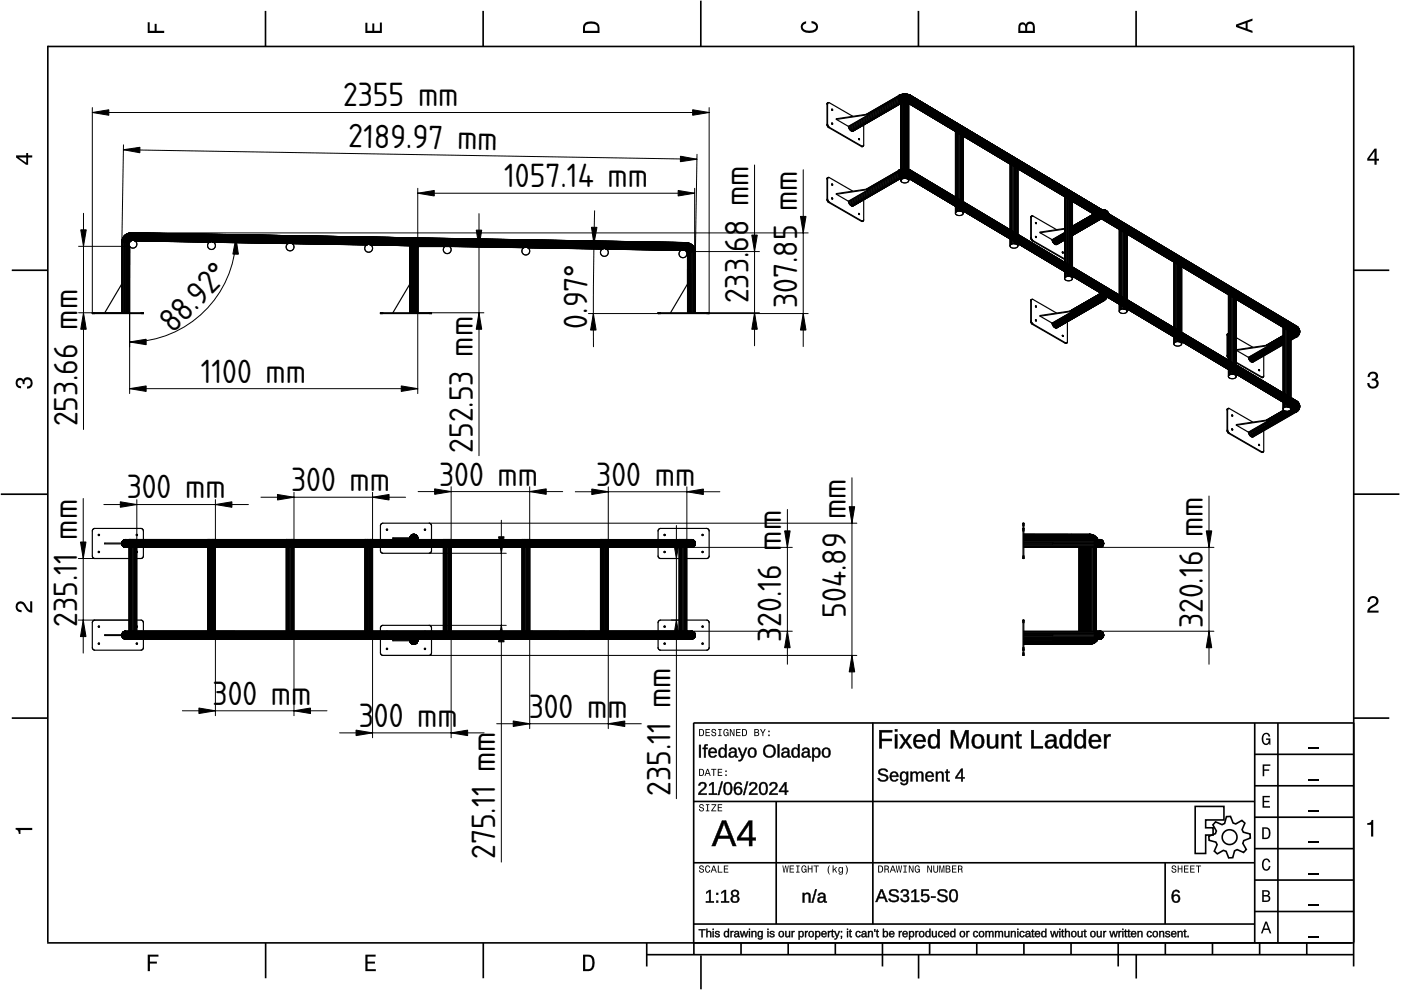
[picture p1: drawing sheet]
<svg xmlns="http://www.w3.org/2000/svg" width="297mm" height="210mm" viewBox="0 0 297 210" stroke-linecap="round" stroke-linejoin="round" font-family="sans-serif">
<defs><g id="words">
<g font-size="6.7">
<text x="72.7" y="22.6">2355 mm</text>
<text x="73.8" y="31.3" transform="rotate(1 73.8 31.3)">2189.97 mm</text>
<text x="106.9" y="39.7">1057.14 mm</text>
<text x="169" y="44.7" transform="rotate(-90 169 44.7)">mm</text>
<text x="158.7" y="64.3" transform="rotate(-90 158.7 64.3)">233.68 mm</text>
<text x="169" y="65.3" transform="rotate(-90 169 65.3)">307.85</text>
<text x="36.7" y="70.9" transform="rotate(-45 36.7 70.9)">8 .92°</text>
<text x="124.5" y="69.7" transform="rotate(-90 124.5 69.7)">0.97°</text>
<text x="42.5" y="81.1">1100 mm</text>
<text x="16.4" y="90.4" transform="rotate(-90 16.4 90.4)">253.66 mm</text>
<text x="100.3" y="96" transform="rotate(-90 100.3 96)">252.53 mm</text>
<text x="26.9" y="105.7">300 mm</text>
<text x="61.7" y="104.1">300 mm</text>
<text x="93.1" y="102.9">300 mm</text>
<text x="126.4" y="103">300 mm</text>
<text x="179.3" y="110" transform="rotate(-90 179.3 110)">mm</text>
<text x="255" y="113.9" transform="rotate(-90 255 113.9)">mm</text>
<text x="179.3" y="131" transform="rotate(-90 179.3 131)">504.89</text>
<text x="16.4" y="132.9" transform="rotate(-90 16.4 132.9)">235.11 mm</text>
<text x="165.7" y="136.1" transform="rotate(-90 165.7 136.1)">3</text>
<text x="165.7" y="132.9" transform="rotate(-90 165.7 132.9)">20.16 mm</text>
<text x="255" y="133.2" transform="rotate(-90 255 133.2)">320.16</text>
<text x="45.1" y="149.4">300 mm</text>
<text x="76.1" y="154.1">3</text>
<text x="79.3" y="154.1">00 mm</text>
<text x="112.1" y="152.2">300 mm</text>
<text x="142.1" y="168.7" transform="rotate(-90 142.1 168.7)">235.11 mm</text>
<text x="105" y="182.1" transform="rotate(-90 105 182.1)">275.11 mm</text>
</g>
</g></defs>
<g fill="none" stroke="#000" stroke-width=".35">
<path d="M10.1 9.9h277M10.1 9.7v190.1M56.3 2.3v7.5M102.4 2.3v7.5M148.6 .1v9.8M194.7 2.3v7.5M240.9 2.3v7.5M287 9.7v195.2M2.5 57.3h7.5M287.1 57.3h7.5M.2 104.8h10M287 104.8h9.7"/>
<path d="M2.5 152.3h7.5M147 153.3h140.1M147.1 153.3v46.7M185.1 153.2v42.8M266 159.9h21M266 153.3v46.7M270.9 153.3v46.7M287.1 152.3h7.5M147 169.9h119M164.6 169.9v26M266 179.9h21M266 173.3h21"/>
<path d="M266 166.6h21M10 199.9h277.1M56.3 199.9v7.5M102.5 199.9v7.5M137.1 199.9v5M147 195.9h119M147 182.9h119M147.1 199.9v2.5M157.1 199.9v2.5M167.1 199.9v2.5M177.1 199.9v2.5M187.1 199.9v5"/>
<path d="M197.1 199.9v2.5M207.1 199.9v2.5M217.1 199.9v2.5M227.1 199.9v2.5M237.1 199.9v5M247 182.9v13M247.1 199.9v2.5M257.1 199.9v2.5M266 193.3h21M266 186.6h21M267.1 199.9v2.5M277.1 199.9v2.5"/>
<path d="M137.1 202.4h150M148.6 202.6v7.2M194.8 202.4v5.1M240.9 202.4v5.1"/>
</g>
<g fill="#000">
<path d="M31.3 4.7h.4v1.8h1.1v-1.4h.4v1.4h1.6v.5h-3.5z" fill-rule="evenodd"/>
<path d="M77.5 4.8h.4v1.7h1v-1.5h.5v1.5h1.1v-1.7h.5v2.2h-3.5z" fill-rule="evenodd"/>
<path d="M124 4.9a2.19 2.19 0 0 0-.4 2.1h3.5v-1.2a1.42 1.42 0 0 0-1.7-1.3zM124.3 5.2a2.14 2.14 0 0 1 2.3 .3l.1 1h-2.7l.1-1z" fill-rule="evenodd"/>
<path d="M170.1 4.9l.8-.4v.5a.7 .7 0 0 0-.7 .5 .7 .7 0 0 0 .3 .8 1.69 1.69 0 0 0 2.5-.6 .9 .9 0 0 0-.9-.8v-.5a1.24 1.24 0 0 1 1.3 1.1 1.24 1.24 0 0 1-1 1.4 2.22 2.22 0 0 1-2.5-.7l-.1-.5z" fill-rule="evenodd"/>
<path d="M216.1 5l-.2 .8v1.2h3.5v-1.3a.98 .98 0 0 0-.7-1.1 .98 .98 0 0 0-1.2 .6 .84 .84 0 0 0-1.4-.2zM216.4 5.3a.54 .54 0 0 1 .7-.1 .54 .54 0 0 1 .3 .6v.7h-1.1zM217.9 5.2a.62 .62 0 0 1 .7-.1 .62 .62 0 0 1 .4 .6v.8h-1.2z" fill-rule="evenodd"/>
<path d="M262.1 5.2v.5l3.5 1.3v-.5l-1.1-.3v-1.4l1.1-.4v-.5zM262.6 5.5l1.5-.6v1.1z" fill-rule="evenodd"/>
<path d="M3.4 32.9v.5l2.1 1.5h.5v-1.5h.8v-.5h-.8v-.5h-.4v.5zM4 33.4h1.6v1.1z" fill-rule="evenodd"/>
<path d="M291.4 31.5l-1.5 2.1v.5h1.5v.8h.5v-.8h.5v-.4h-.5v-2.2zM291.4 32.1v1.6h-1.1z" fill-rule="evenodd"/>
<path d="M3.6 80.4a.86 .86 0 0 1 1.4 .1 1.06 1.06 0 0 1 1.2-.5 1.06 1.06 0 0 1 .7 1.2 1.1 1.1 0 0 1-1.2 1.2v-.5a.71 .71 0 0 0 .8-.9 .71 .71 0 0 0-1.3-.1v.6h-.4a.61 .61 0 0 0-.3-.8 .61 .61 0 0 0-.8 .2 .61 .61 0 0 0 .2 .8l.6 .2v.4a1.15 1.15 0 0 1-1.2-.6 1.15 1.15 0 0 1 .3-1.3z" fill-rule="evenodd"/>
<path d="M290.3 79.1a1.08 1.08 0 0 1 1.3-.2 1.08 1.08 0 0 1 .5 1.3l-.4 .2a1.06 1.06 0 0 1 .6 1.3 1.06 1.06 0 0 1-1.2 .7 1.1 1.1 0 0 1-1.2-1.2h.4a.71 .71 0 0 0 1 .8 .71 .71 0 0 0 .1-1.3h-.6v-.4a.61 .61 0 0 0 .8-.3 .61 .61 0 0 0-.2-.8 .61 .61 0 0 0-.8 .2l-.2 .5h-.4z" fill-rule="evenodd"/>
<path d="M3.6 127.8a1.22 1.22 0 0 1 2 .7l.4 .6 .4 .3v-1.9h.4v2.4a1.8 1.8 0 0 1-1.7-1.4 .71 .71 0 0 0-.9-.5 .71 .71 0 0 0-.5 .8 .71 .71 0 0 0 .9 .6v.4a1.18 1.18 0 0 1-1.2-.6 1.18 1.18 0 0 1 .2-1.4z" fill-rule="evenodd"/>
<path d="M290.3 126.7a1.18 1.18 0 0 1 1.9 .3 1.18 1.18 0 0 1-1 1.7l-.5 .3-.3 .5h1.9v.4h-2.4a1.8 1.8 0 0 1 1.4-1.7 .71 .71 0 0 0 .5-.9 .71 .71 0 0 0-.9-.5 .71 .71 0 0 0-.5 .8h-.4z" fill-rule="evenodd"/>
<path d="M148.2 154.6v1.5h.5a.77 .77 0 0 0 .6-.8 .77 .77 0 0 0-.6-.7zM148.4 154.8a.58 .58 0 0 1 .7 .5 .58 .58 0 0 1-.7 .6zM149.6 154.6v1.5h.9v-.2h-.7v-.5h.6v-.2h-.6v-.4h.7v-.2zM151 154.7a.53 .53 0 0 0 0 .6 .53 .53 0 0 0 .6 .2 .32 .32 0 0 1-.3 .5 .32 .32 0 0 1-.3-.4h-.2a.5 .5 0 0 0 .7 .5 .5 .5 0 0 0 .1-.8l-.4-.1a.28 .28 0 0 1-.1-.4 .28 .28 0 0 1 .4-.1 .28 .28 0 0 1 .1 .3h.2a.51 .51 0 0 0-.3-.4 .51 .51 0 0 0-.5 .1zM152.3 154.6v.2h.2v1.1h-.2v.2h.7v-.2h-.3v-1.1h.3v-.2zM153.5 154.7a.81 .81 0 0 0 .5 1.4l.3-.2 .2 .2v-.8h-.6v.1h.4l-.2 .5a.6 .6 0 0 1-.5-.6 .6 .6 0 0 1 .4-.6l.2 .3h.3l-.2-.3a.53 .53 0 0 0-.8 0zM154.7 154.6v1.5h.2v-1.3l.6 1.3h.2v-1.5h-.2v1.2l-.5-1.2zM156.1 154.6v1.5h.9v-.2h-.7v-.5h.6v-.2h-.6v-.4h.7v-.2zM157.3 154.6v1.5h.5a.77 .77 0 0 0 .6-.8 .77 .77 0 0 0-.6-.7zM157.5 154.8a.57 .57 0 0 1 .7 .5 .57 .57 0 0 1-.7 .6zM159.9 154.6v1.5h.6a.42 .42 0 0 0 .5-.3 .42 .42 0 0 0-.3-.5l.2-.2-.1-.4zM160.1 154.8h.3a.23 .23 0 0 1 .3 .2 .23 .23 0 0 1-.3 .2h-.3zM160.1 155.4h.4a.26 .26 0 0 1 .3 .2 .26 .26 0 0 1-.3 .3h-.4zM161.1 154.6l.5 .9v.6h.2v-.6l.5-.9h-.2l-.4 .7-.3-.7zM162.9 155.8v.3h.3v-.3zM162.9 154.9v.3h.3v-.3z" fill-rule="evenodd"/>
<path d="M267.8 155.7a.85 .85 0 0 1 .9-.3 .85 .85 0 0 1 .6 .8h-.3l-.1-.3a.49 .49 0 0 0-.4-.3 .49 .49 0 0 0-.5 .3 1.2 1.2 0 0 0 .4 1.8 .66 .66 0 0 0 .6-.8h-.6v-.3h.9v1.3h-.1l-.1-.3-.3 .3a.85 .85 0 0 1-1.2-.7v-1.1z" fill-rule="evenodd"/>
<path d="M3.3 175.5h3.5v.5h-2.5v.8h-.3a.77 .77 0 0 0-.7-.9z" fill-rule="evenodd"/>
<path d="M148.4 170.6a.53 .53 0 0 0 0 .6 .53 .53 0 0 0 .6 .2 .32 .32 0 0 1-.3 .5 .32 .32 0 0 1-.3-.4h-.2a.5 .5 0 0 0 .7 .6 .5 .5 0 0 0 .1-.9l-.4-.1a.28 .28 0 0 1-.1-.4 .28 .28 0 0 1 .4-.1 .28 .28 0 0 1 .1 .4h.2a.51 .51 0 0 0-.3-.5 .51 .51 0 0 0-.5 .1zM149.7 170.5v.2h.2v1.1h-.2v.2h.7v-.2h-.3v-1.1h.3v-.2zM150.8 170.5v.2h.8l-.8 1.3h1.1v-.2h-.9l.9-1.3zM152.2 170.5v1.5h.9v-.2h-.7v-.5h.6v-.1h-.6v-.5h.7v-.2z" fill-rule="evenodd"/>
<path d="M148.2 163v1.5h.5a.77 .77 0 0 0 .6-.7 .77 .77 0 0 0-.6-.8zM148.4 163.2a.58 .58 0 0 1 .7 .6 .58 .58 0 0 1-.7 .5zM149.9 163l-.5 1.5h.2l.1-.4h.6l.2 .4h.2l-.6-1.5zM150 163.2l.3 .7h-.5zM150.8 163v.2h.4v1.3h.2v-1.3h.5v-.2zM152.2 163v1.5h.9v-.2h-.7v-.5h.6v-.2h-.6v-.4h.7v-.2zM153.8 164.2v.3h.3v-.3zM153.8 163.4v.3h.3v-.3z" fill-rule="evenodd"/>
<path d="M267.7 168.7h1.5v.3h-1.2v.8h1.1v.3h-1.1v.8h1.3v.3h-1.6z" fill-rule="evenodd"/>
<path d="M267.7 162.1h1.6v.3h-1.3v.7h1.1v.3h-1.1v1.2h-.3z" fill-rule="evenodd"/>
<path d="M267.6 175.4v2.5h.8a1.37 1.37 0 0 0 .7-2.2 1.56 1.56 0 0 0-1.5-.3zM267.9 175.7a.98 .98 0 0 1 1.2 .7 .98 .98 0 0 1-.7 1.2h-.5z" fill-rule="evenodd"/>
<path d="M289.9 174.5a.77 .77 0 0 0 .9-.7h.4v3.6h-.5v-2.5h-.8z" fill-rule="evenodd"/>
<path d="M148.4 183.6a.53 .53 0 0 0 0 .6 .53 .53 0 0 0 .6 .2 .32 .32 0 0 1-.3 .5 .32 .32 0 0 1-.3-.4h-.2a.5 .5 0 0 0 .7 .6 .5 .5 0 0 0 .1-.9l-.4-.1a.28 .28 0 0 1-.1-.4 .28 .28 0 0 1 .4-.1 .28 .28 0 0 1 .1 .4h.2a.51 .51 0 0 0-.3-.5 .51 .51 0 0 0-.5 .1zM149.6 183.7l-.1 .2a.67 .67 0 0 0 .1 .9 .67 .67 0 0 0 .8 .1l.2-.4h-.2l-.2 .3a.6 .6 0 0 1-.5-.5 .6 .6 0 0 1 .5-.6l.2 .3h.2l-.2-.4a.5 .5 0 0 0-.8 .1zM151.2 183.5l-.5 1.5h.2l.1-.4h.6l.2 .4h.2l-.6-1.5zM151.3 183.7l.3 .7h-.5zM152.2 183.5v1.5h1v-.2h-.8v-1.3zM153.5 183.5v1.5h.9v-.2h-.7v-.5h.6v-.2h-.6v-.4h.7v-.2z" fill-rule="evenodd"/>
<path d="M165.9 183.5l.2 1.5h.2l.3-1.3 .2 1.3h.2l.2-1.5h-.1l-.2 1.3-.2-1.3h-.2l-.2 1.3-.2-1.3zM167.4 183.5v1.5h1v-.2h-.8v-.5h.7v-.2h-.7v-.4h.7v-.2zM168.8 183.5v.2h.3v1.1h-.3v.2h.7v-.2h-.2v-1.1h.2v-.2zM170 183.7a.82 .82 0 0 0 .6 1.3l.3-.2 .1 .2v-.8h-.5v.2h.3l-.2 .4a.6 .6 0 0 1-.5-.5 .6 .6 0 0 1 .5-.6l.2 .3h.2l-.2-.4a.53 .53 0 0 0-.8 .1zM171.3 183.5v1.5h.2v-.7h.6v.7h.2v-1.5h-.2v.6h-.6v-.6zM172.5 183.5v.2h.5v1.3h.2v-1.3h.4v-.2zM175.8 183.5a1.35 1.35 0 0 0 .2 1.9 1.84 1.84 0 0 1 0-1.9zM176.5 183.5v1.5h.2v-.4l.2-.2 .4 .6h.2l-.4-.7 .4-.5h-.2l-.6 .6v-.9zM177.9 184a.59 .59 0 0 0-.2 .7 .59 .59 0 0 0 .7 .3l.1-.2a.31 .31 0 0 1-.1 .5 .31 .31 0 0 1-.4-.2h-.2a.47 .47 0 0 0 .5 .4 .47 .47 0 0 0 .4-.5v-1.2h-.2v.2l-.3-.2zM178 184.1l.1-.1a.42 .42 0 0 1 .4 .4 .42 .42 0 0 1-.4 .5l-.1-.3zM179.3 183.5a1.85 1.85 0 0 1 0 1.9 1.22 1.22 0 0 0 0-1.9z" fill-rule="evenodd"/>
<path d="M186.2 183.5v1.5h.5a.77 .77 0 0 0 .6-.7 .77 .77 0 0 0-.6-.8zM186.4 183.7a.58 .58 0 0 1 .6 .6 .58 .58 0 0 1-.6 .5zM187.5 183.5v1.5h.2v-.6a.45 .45 0 0 1 .5 .1 .45 .45 0 0 1 .1 .5h.2l-.2-.7a.42 .42 0 0 0 .1-.5 .42 .42 0 0 0-.4-.3zM187.7 183.7h.3a.26 .26 0 0 1 .3 .2 .26 .26 0 0 1-.4 .3h-.2zM189.2 183.5l-.6 1.5h.2l.2-.4h.6l.1 .4h.2l-.5-1.5zM189.3 183.7l.2 .7h-.4zM189.9 183.5l.3 1.5h.2l.2-1.3 .2 1.3h.2l.3-1.5h-.2l-.2 1.3-.2-1.3h-.2l-.2 1.3-.2-1.3zM191.5 183.5v.2h.3v1.1h-.3v.2h.8v-.2h-.3v-1.1h.3v-.2zM192.7 183.5v1.5h.2v-1.2l.6 1.2h.2v-1.5h-.2v1.2l-.6-1.2zM194.1 183.7a.81 .81 0 0 0 .5 1.3l.3-.2 .1 .2v-.8h-.5v.2h.3l-.2 .4a.6 .6 0 0 1-.5-.5 .6 .6 0 0 1 .5-.6l.2 .3h.2l-.2-.4a.53 .53 0 0 0-.7 .1zM196.6 183.5v1.5h.2v-1.2l.6 1.2h.2v-1.5h-.2v1.2l-.6-1.2zM197.9 183.5v.9a.52 .52 0 0 0 .5 .6 .52 .52 0 0 0 .5-.6v-.9h-.2v.9a.33 .33 0 0 1-.3 .5 .33 .33 0 0 1-.3-.5v-.9zM199.2 183.5v1.5h.1v-1.4l.3 1.4h.2l.3-1.4v1.4h.1v-1.5h-.2l-.3 1.3-.3-1.3zM200.5 183.5v1.5h.6a.42 .42 0 0 0 .4-.3 .42 .42 0 0 0-.2-.5l.2-.2-.1-.4zM200.7 183.7h.3a.23 .23 0 0 1 .3 .2 .23 .23 0 0 1-.3 .2h-.3zM200.7 184.3h.3a.26 .26 0 0 1 .3 .3 .26 .26 0 0 1-.3 .2h-.3zM201.8 183.5v1.5h1v-.2h-.8v-.5h.7v-.2h-.7v-.4h.8v-.2zM203.1 183.5v1.5h.2v-.6a.45 .45 0 0 1 .5 .1 .45 .45 0 0 1 .1 .5h.2l-.2-.7a.42 .42 0 0 0 .1-.5 .42 .42 0 0 0-.4-.3zM203.3 183.7h.3a.26 .26 0 0 1 .3 .2 .26 .26 0 0 1-.4 .3h-.2z" fill-rule="evenodd"/>
<path d="M248.5 183.6a.53 .53 0 0 0 0 .6 .53 .53 0 0 0 .6 .2 .32 .32 0 0 1-.2 .5 .32 .32 0 0 1-.3-.4h-.2a.5 .5 0 0 0 .6 .6 .5 .5 0 0 0 .2-.9l-.4-.1a.28 .28 0 0 1-.1-.4 .28 .28 0 0 1 .3-.1 .28 .28 0 0 1 .2 .4h.2a.51 .51 0 0 0-.3-.5 .51 .51 0 0 0-.6 .1zM249.7 183.5v1.5h.2v-.7h.6v.7h.2v-1.5h-.2v.6h-.6v-.6zM251 183.5v1.5h1v-.2h-.8v-.5h.7v-.2h-.7v-.4h.8v-.2zM252.3 183.5v1.5h1v-.2h-.8v-.5h.7v-.2h-.7v-.4h.8v-.2zM253.5 183.5v.2h.5v1.3h.2v-1.3h.5v-.2z" fill-rule="evenodd"/>
<path d="M268.3 195.4l-1 2.5h.4l.2-.7h1l.3 .7h.3l-.9-2.5zM268.4 195.8l.4 1.1h-.7z" fill-rule="evenodd"/>
<path d="M267.6 188.7v2.5h1a.7 .7 0 0 0 .7-.5 .7 .7 0 0 0-.4-.8 .61 .61 0 0 0 .3-.8 .61 .61 0 0 0-.7-.4zM267.9 189h.6a.38 .38 0 0 1 .4 .4 .38 .38 0 0 1-.5 .4h-.5zM267.9 190.1h.6a.44 .44 0 0 1 .5 .4 .44 .44 0 0 1-.5 .4h-.6z" fill-rule="evenodd"/>
<path d="M267.8 182.3a.85 .85 0 0 1 .9-.3 .85 .85 0 0 1 .6 .8h-.3l-.1-.2a.47 .47 0 0 0-.4-.3 .47 .47 0 0 0-.4 .3 1.21 1.21 0 0 0 .4 1.7 .64 .64 0 0 0 .5-.7h.4a.89 .89 0 0 1-.8 1 .89 .89 0 0 1-1-.7v-1.1z" fill-rule="evenodd"/>
<path d="M31.3 202.4h2.3v.4h-1.8v1.1h1.5v.4h-1.5v1.6h-.5z" fill-rule="evenodd"/>
<path d="M77.5 202.4h2.1v.4h-1.7v1.1h1.6v.4h-1.6v1.2h1.8v.4h-2.2z" fill-rule="evenodd"/>
<path d="M123.6 202.4v3.5h1.2a1.42 1.42 0 0 0 1.3-1.7 1.38 1.38 0 0 0-1.3-1.8zM124.1 202.8l1 .1a1.89 1.89 0 0 1 0 2.5l-1 .1z" fill-rule="evenodd"/>
</g>
<path d="M277.3 158.6h2.2M277.3 178.6h2.2M277.3 172h2.2M277.3 165.3h2.2M277.3 198.6h2.2M277.3 192h2.2M277.3 185.3h2.2" fill="none" stroke="#000" stroke-width=".25"/>
<g fill="#000">
<path d="M186.4 154.8h2.8v.4h-2.3v1.5h2.2v.4h-2.2v1.6h-.5zM189.7 155.7h.5v3h-.5zM189.7 154.6h.5v.5h-.5zM190.7 155.7h.6l.7 1.2 .7-1.2h.6l-1 1.4 1 1.6h-.5l-.8-1.3-.8 1.3h-.5l1-1.6zM194 156a1.34 1.34 0 0 1 1.6-.2 1.34 1.34 0 0 1 .7 1.5h-2.1a.86 .86 0 0 0 .5 1 .86 .86 0 0 0 1-.4l.5 .1a1.4 1.4 0 0 1-1.8 .6 1.4 1.4 0 0 1-.7-1.8zM194.4 156.3l-.2 .6h1.6a.79 .79 0 0 0-.5-.8 .79 .79 0 0 0-.9 .2zM197.1 155.9a1.05 1.05 0 0 1 1.6 .3v-1.6h.5v4.1h-.4v-.5a1.13 1.13 0 0 1-1.5 .4 1.13 1.13 0 0 1-.6-1.4l.1-.6zM197.6 156.1a1.73 1.73 0 0 0 .1 2.2h.2a.9 .9 0 0 0 .8-1.2 .82 .82 0 0 0-.2-.9 .82 .82 0 0 0-.9-.1zM201.6 154.8h.7l1.2 3.3 1.2-3.3h.6v3.9h-.4v-3.4l-1.2 3.4h-.4l-1.2-3.4v3.4h-.5zM206.5 155.9a1.39 1.39 0 0 1 1.7 0 1.39 1.39 0 0 1 .4 1.6 1.32 1.32 0 0 1-1.4 1.2 1.32 1.32 0 0 1-1.2-1.5l.1-.6zM206.9 156.1a1.58 1.58 0 0 0 .2 2.2h.2a.88 .88 0 0 0 .9-1.1 .85 .85 0 0 0-.3-1 .85 .85 0 0 0-1-.1zM209.3 155.7h.5v1.9a.71 .71 0 0 0 .7 .8 .71 .71 0 0 0 .6-1v-1.7h.5v3h-.4l-.1-.5a.99 .99 0 0 1-1.1 .5 .99 .99 0 0 1-.7-1zM212.4 155.7h.4l.1 .5a.99 .99 0 0 1 1.1-.5 .99 .99 0 0 1 .7 1v2h-.5v-1.9a.71 .71 0 0 0-.7-.8 .71 .71 0 0 0-.6 .9v1.8h-.5zM215.7 155.1h.3v.6h.6v.4h-.6v2l.2 .2h.4v.3l-.3 .1a.6 .6 0 0 1-.8-.7v-1.9h-.3v-.4h.3zM218.7 154.8h.5v3.4h1.9v.5h-2.4zM222 155.9a1.17 1.17 0 0 1 1.2-.3 1.17 1.17 0 0 1 .8 1v1.5l.1 .2h.3v.3a.59 .59 0 0 1-.6 .1 .59 .59 0 0 1-.3-.6 1 1 0 0 1-1.2 .6 1 1 0 0 1-.7-1.1l.4-.6 1.5-.1a.67 .67 0 0 0-.5-.9 .67 .67 0 0 0-.8 .5h-.5zM222.3 157.4a.61 .61 0 0 0 0 .9 .61 .61 0 0 0 1-.3l.2-.8zM225 155.9a1.05 1.05 0 0 1 1.6 .3v-1.6h.5v4.1h-.4l-.1-.5a1.13 1.13 0 0 1-1.4 .4 1.13 1.13 0 0 1-.6-1.4l.1-.6zM225.4 156.1a1.73 1.73 0 0 0 .2 2.2h.2a.9 .9 0 0 0 .8-1.2 .82 .82 0 0 0-.2-.9 .82 .82 0 0 0-1-.1zM228.1 155.9a1.05 1.05 0 0 1 1.6 .3v-1.6h.5v4.1h-.4v-.5a1.13 1.13 0 0 1-1.5 .4 1.13 1.13 0 0 1-.6-1.4l.1-.6zM228.6 156.1a1.73 1.73 0 0 0 .1 2.2h.2a.9 .9 0 0 0 .8-1.2 .82 .82 0 0 0-.2-.9 .82 .82 0 0 0-.9-.1zM231.2 156a1.34 1.34 0 0 1 1.6-.2 1.34 1.34 0 0 1 .7 1.5h-2.1a.86 .86 0 0 0 .5 1 .86 .86 0 0 0 1-.4l.5 .1a1.4 1.4 0 0 1-1.8 .6 1.4 1.4 0 0 1-.7-1.8zM231.6 156.3l-.2 .6h1.6a.79 .79 0 0 0-.5-.8 .79 .79 0 0 0-.9 .2zM234.1 155.7h.4l.1 .6a.71 .71 0 0 1 .9-.6v.4a.74 .74 0 0 0-.8 .2 .74 .74 0 0 0-.1 .8v1.6h-.5z"/>
<path d="M186.4 154.8h2.8v.5l-2.3-.1v1.5l2.2-.1v.5h-2.2l.1 1.6h-.6zM186.4 154.8v3.9h.5v-1.6h2.2v-.4h-2.2v-1.5h2.3v-.4zM189.7 155.7h.6v3h-.6zM189.7 155.7v3h.5v-3zM189.7 154.6h.6v.5h-.6zM189.7 154.6v.5h.5v-.5zM190.6 155.7h.7l.7 1.2 .7-1.2h.7l-1.1 1.4 1.1 1.6h-.6l-.8-1.3-.8 1.3h-.6l1.1-1.6zM190.7 155.7l1.1 1.4-1.1 1.6h.5l.8-1.3 .8 1.3h.5l-1.1-1.6 1.1-1.4h-.6l-.7 1.2-.7-1.2zM193.9 156a1.36 1.36 0 0 1 1.7-.3 1.36 1.36 0 0 1 .7 1.6h-2.1a.84 .84 0 0 0 .5 .9 .84 .84 0 0 0 1.1-.4l.4 .2a1.44 1.44 0 0 1-1.8 .6 1.44 1.44 0 0 1-.8-1.8zM194 156.1a1.53 1.53 0 0 0-.2 1.7 1.53 1.53 0 0 0 1.6 .8l.8-.5-.5-.2a.78 .78 0 0 1-1.2 .4l-.3-.4-.1-.7 2.1 .1a1.3 1.3 0 0 0-.6-1.5 1.3 1.3 0 0 0-1.6 .3zM194.4 156.3l-.2 .6h1.5a.75 .75 0 0 0-.4-.8 .75 .75 0 0 0-.9 .2zM194.4 156.2a.81 .81 0 0 1 .9-.2 .81 .81 0 0 1 .5 1h-1.7zM197.1 155.9a1.02 1.02 0 0 1 1.6 .3v-1.6h.6v4.1h-.6v-.5a1.03 1.03 0 0 1-1.7 .2l-.3-.8a2.16 2.16 0 0 1 .4-1.7zM197.2 155.9a1.91 1.91 0 0 0 .3 2.7 1.17 1.17 0 0 0 1.3-.5v.6h.4v-4.1h-.5v1.6a.98 .98 0 0 0-1.5-.3zM197.6 156.2a1.71 1.71 0 0 0 .1 2.1h.5a1.41 1.41 0 0 0 0-2.2zM197.5 156.1a.86 .86 0 0 1 1 .1 .86 .86 0 0 1 .3 .9 .86 .86 0 0 1-.3 1.1 .86 .86 0 0 1-1.1-.1l-.2-1.3zM201.6 154.8h.7l1.2 3.3 1.1-3.3h.8v3.9h-.6l.1-3.4-.1 .5-1.1 2.9h-.4l-1.3-3.4 .1 3.4h-.5zM201.6 154.8v3.9h.5v-3.4l1.2 3.4h.4l1.2-3.4v3.4h.4v-3.9h-.6l-1.2 3.3-1.2-3.3zM206.5 155.9a1.44 1.44 0 0 1 1.7 0 1.44 1.44 0 0 1 .5 1.6 1.36 1.36 0 0 1-1.5 1.2 1.36 1.36 0 0 1-1.2-1.5v-.6zM206.5 155.9a1.56 1.56 0 0 0-.4 1.7 1.56 1.56 0 0 0 1.2 1.1 1.33 1.33 0 0 0 1.3-1.9 1.25 1.25 0 0 0-.7-1.1 1.25 1.25 0 0 0-1.4 .2zM206.9 156.2a1.54 1.54 0 0 0 .2 2.1h.2a.84 .84 0 0 0 .8-1.1 .81 .81 0 0 0-.2-1 .81 .81 0 0 0-1 0zM206.9 156.1a.9 .9 0 0 1 1 .1 .9 .9 0 0 1 .3 1 .9 .9 0 0 1-.8 1.2 .9 .9 0 0 1-.9-1.2l.1-.7zM209.2 155.7h.6v1.9a.66 .66 0 0 0 .7 .7 .66 .66 0 0 0 .6-.9v-1.7h.6v3h-.6v-.5a1 1 0 0 1-1.1 .5 1 1 0 0 1-.8-1zM209.3 155.7v2a.97 .97 0 0 0 .8 .9 .97 .97 0 0 0 1-.5l.1 .6h.4v-3h-.5l.1 1.7a.75 .75 0 0 1-.7 1 .75 .75 0 0 1-.8-.8l.1-1.9zM212.3 155.7h.6v.5a1 1 0 0 1 1.1-.6 1 1 0 0 1 .8 1.1v2h-.6v-1.9a.66 .66 0 0 0-.7-.7 .66 .66 0 0 0-.6 .8v1.8h-.6zM212.4 155.7v3h.5l-.1-1.8a.75 .75 0 0 1 .7-.9 .75 .75 0 0 1 .8 .8l-.1 1.9h.5v-2a.97 .97 0 0 0-.7-1 .97 .97 0 0 0-1.1 .6l-.1-.6zM215.7 155h.4l-.1 .7h.6v.4h-.6l.1 2 .1 .1h.5v.4a.79 .79 0 0 1-1.2-.6v-1.9h-.4v-.4h.4zM215.7 155.1l-.1 .7-.4-.1v.4l.4-.1v2a.65 .65 0 0 0 .3 .6 .65 .65 0 0 0 .7 0v-.3h-.4l-.2-.4v-1.9l.6 .1v-.4l-.6 .1v-.7zM218.6 154.8h.6v3.4h2v.5h-2.6zM218.7 154.8v3.9h2.4v-.5l-2 .1 .1-3.5zM221.9 155.9a1.26 1.26 0 0 1 2.1 .7v1.5l.1 .2h.3v.3a.6 .6 0 0 1-.6 .1 .6 .6 0 0 1-.3-.6 1.03 1.03 0 0 1-1.3 .7 1.03 1.03 0 0 1-.7-1.3 1.03 1.03 0 0 1 1.3-.7l.6 .1a.64 .64 0 0 0-.4-.8 .64 .64 0 0 0-.8 .4h-.6zM222.1 155.9l-.4 .6h.5a.62 .62 0 0 1 .4-.6 .62 .62 0 0 1 .6 .2l.2 .2 .1 .6h-.7a.94 .94 0 0 0-1.2 .5 .94 .94 0 0 0 .5 1.2 .94 .94 0 0 0 1.2-.3l.2-.3a.55 .55 0 0 0 .3 .6 .55 .55 0 0 0 .6 0v-.3l-.3 .1-.2-.3v-1.5a1.12 1.12 0 0 0-.7-.9 1.12 1.12 0 0 0-1.1 .2zM222.3 157.4a.57 .57 0 0 0 .1 .9 .57 .57 0 0 0 .8-.3l.3-.8zM222.2 157.3l1.3-.1a.85 .85 0 0 1-.4 1 .85 .85 0 0 1-1.1-.2zM225 155.9a1.02 1.02 0 0 1 1.6 .3v-1.6h.6v4.1h-.6v-.5a1.03 1.03 0 0 1-1.7 .2l-.3-.8a2.16 2.16 0 0 1 .4-1.7zM225.1 155.9a1.91 1.91 0 0 0 .3 2.7 1.17 1.17 0 0 0 1.3-.5v.6h.4v-4.1h-.5v1.6a.98 .98 0 0 0-1.5-.3zM225.5 156.2a1.71 1.71 0 0 0 .1 2.1h.5a1.41 1.41 0 0 0 0-2.2zM225.4 156.1a.86 .86 0 0 1 1 .1 .86 .86 0 0 1 .3 .9 .86 .86 0 0 1-.3 1.1 .86 .86 0 0 1-1.1-.1l-.2-1.3zM228.1 155.9a1.02 1.02 0 0 1 1.6 .3v-1.6h.6v4.1h-.6v-.5a1.03 1.03 0 0 1-1.7 .2l-.3-.8a2.16 2.16 0 0 1 .4-1.7zM228.2 155.9a1.91 1.91 0 0 0 .3 2.7 1.17 1.17 0 0 0 1.3-.5v.6h.4v-4.1h-.5v1.6a.98 .98 0 0 0-1.5-.3zM228.6 156.2a1.71 1.71 0 0 0 .1 2.1h.5a1.41 1.41 0 0 0 0-2.2zM228.5 156.1a.86 .86 0 0 1 1 .1 .86 .86 0 0 1 .3 .9 .86 .86 0 0 1-.3 1.1 .86 .86 0 0 1-1.1-.1l-.2-1.3zM231.1 156a1.36 1.36 0 0 1 1.7-.3 1.36 1.36 0 0 1 .7 1.6h-2.1a.84 .84 0 0 0 .5 .9 .84 .84 0 0 0 1.1-.4l.4 .2a1.44 1.44 0 0 1-1.8 .6 1.44 1.44 0 0 1-.8-1.8zM231.2 156.1a1.53 1.53 0 0 0-.2 1.7 1.53 1.53 0 0 0 1.6 .8l.8-.5-.5-.2a.78 .78 0 0 1-1.2 .4l-.3-.4-.1-.7 2.1 .1a1.3 1.3 0 0 0-.6-1.5 1.3 1.3 0 0 0-1.6 .3zM231.6 156.3l-.2 .6h1.5a.75 .75 0 0 0-.4-.8 .75 .75 0 0 0-.9 .2zM231.6 156.2a.81 .81 0 0 1 .9-.2 .81 .81 0 0 1 .5 1h-1.7zM234 155.7h.6v.6a.65 .65 0 0 1 .9-.6v.5a.69 .69 0 0 0-.7 .2 .69 .69 0 0 0-.2 .7v1.6h-.6zM234.1 155.7v3h.5l-.1-1.6a.74 .74 0 0 1 .2-.8 .74 .74 0 0 1 .8-.2v-.4a.96 .96 0 0 0-1 .7v-.7z"/>
<path d="M148.3 166a.9 .9 0 0 1 1.4 .1 .9 .9 0 0 1-.5 1.4l-.8 .7h1.5v.4h-1.9l.2-.6 .5-.6a.75 .75 0 0 0 .4-1.2h-.5l-.1 .4h-.5zM148.4 166l-.3 .5h.3a.56 .56 0 0 1 .9-.3 .56 .56 0 0 1-.1 .9l-.9 .8-.2 .6h1.7v-.3l-1.4 .1 .5-.7a.97 .97 0 0 0 .5-1.7h-.7zM150.3 166.3l.7-.5h.4l-.1 2.4h.7v.4h-1.7v-.4h.7v-2l-.7 .5zM150.4 166.3v.3l.6-.5v2.2l-.7-.1v.3h1.7v-.3l-.7 .1v-2.4h-.3zM152.9 165.7h.4l-.8 2.9h-.4zM152.9 165.7l-.7 2.9h.3l.7-2.8zM153.8 165.9a1.04 1.04 0 0 1 1.2 .1 1.04 1.04 0 0 1 .3 1.2 1.01 1.01 0 0 1-.4 1.2 1.01 1.01 0 0 1-1.3-.2 2.22 2.22 0 0 1 .2-2.3zM153.8 166a1.81 1.81 0 0 0 .2 2.5 1 1 0 0 0 1.2-1.3 .97 .97 0 0 0-.3-1.1 .97 .97 0 0 0-1.1-.1zM154 166.2a1.79 1.79 0 0 0 .1 2h.4a1.62 1.62 0 0 0 0-2zM154 166.2l.5-.1a1.65 1.65 0 0 1 0 2.2h-.4a1.69 1.69 0 0 1-.1-2.1zM156 165.9a.77 .77 0 0 1 .8-.1 .77 .77 0 0 1 .5 .6l-.3 .1a.53 .53 0 0 0-.7-.3 .53 .53 0 0 0-.3 .6l-.1 .3a.78 .78 0 0 1 .7-.4 .78 .78 0 0 1 .7 .5 .95 .95 0 0 1-.6 1.4 .95 .95 0 0 1-1.1-1v-1zM156.1 166a1.73 1.73 0 0 0 .2 2.5 .84 .84 0 0 0 1-1 .84 .84 0 0 0-1.4-.4 .72 .72 0 0 1 .1-.8 .72 .72 0 0 1 .9-.1l.1 .2h.3a.76 .76 0 0 0-1.2-.4zM155.9 167.6a.55 .55 0 0 0 1.1 0 .55 .55 0 0 0-1.1 0zM155.8 167.7a.65 .65 0 0 1 1.3 0 .65 .65 0 0 1-1.3 0zM158.3 165.7h.4l-.8 2.9h-.4zM158.3 165.7l-.7 2.9h.2l.8-2.8zM159.1 166a.9 .9 0 0 1 1.4 .1 .9 .9 0 0 1-.5 1.4l-.8 .7h1.4v.4h-1.8l.1-.6 .6-.6a.75 .75 0 0 0 .4-1.2h-.5l-.2 .4h-.4zM159.1 166l-.3 .5h.4a.56 .56 0 0 1 .9-.3 .56 .56 0 0 1-.2 .9l-.8 .8-.3 .6h1.8v-.3l-1.5 .1 .6-.7a.97 .97 0 0 0 .4-1.7h-.6zM161.3 165.9a1.04 1.04 0 0 1 1.2 .1 1.04 1.04 0 0 1 .3 1.2 1.01 1.01 0 0 1-.4 1.2 1.01 1.01 0 0 1-1.3-.2 2.22 2.22 0 0 1 .2-2.3zM161.3 166a1.81 1.81 0 0 0 .3 2.5 1 1 0 0 0 1.1-1.3 .97 .97 0 0 0-.3-1.1 .97 .97 0 0 0-1.1-.1zM161.5 166.2a1.79 1.79 0 0 0 .2 2h.3a1.62 1.62 0 0 0 0-2zM161.5 166.2l.5-.1a1.65 1.65 0 0 1 0 2.2h-.4a1.69 1.69 0 0 1-.1-2.1zM163.4 166a.9 .9 0 0 1 1.4 .1 .9 .9 0 0 1-.5 1.4l-.8 .7h1.4v.4h-1.8l.1-.6 .6-.6a.75 .75 0 0 0 .4-1.2h-.5l-.2 .4h-.4zM163.4 166l-.3 .5h.4a.56 .56 0 0 1 .9-.3 .56 .56 0 0 1-.2 .9l-.8 .8-.3 .6h1.8v-.3l-1.5 .1 .6-.7a.97 .97 0 0 0 .4-1.7h-.6zM166.4 165.8h.4l-.1 1.8h.5v.4l-.5-.1 .1 .7h-.4v-.7l-1.3 .1v-.4zM166.4 165.9l-1.2 1.8v.2h1.3l-.1 .6h.3v-.6h.4v-.3l-.4 .1v-1.8zM166.4 166.2l-.9 1.5 .9-.1zM166.4 166.2l.1 1.5h-1.1z"/>
<path d="M148.3 166a.86 .86 0 0 1 1.4 .2 .86 .86 0 0 1-.5 1.2l-.8 .8h1.4v.3h-1.7a2.58 2.58 0 0 1 1.2-1.5 .52 .52 0 0 0-.1-.9 .52 .52 0 0 0-.8 .4h-.3zM150.4 166.3l.6-.4h.3v2.3h.7v.3h-1.7v-.3h.7v-2l-.6 .4zM152.9 165.7h.3l-.7 2.9h-.3zM153.8 166a1 1 0 0 1 1.2 .1 1 1 0 0 1 .2 1.1 .97 .97 0 0 1-.3 1.2 .97 .97 0 0 1-1.3-.2 2.18 2.18 0 0 1 .2-2.2zM154 166.2a1.8 1.8 0 0 0 .1 2h.4a1.64 1.64 0 0 0 0-2.1zM156 166l.3-.1a.79 .79 0 0 1 1 .5h-.3a.56 .56 0 0 0-.7-.2 .56 .56 0 0 0-.4 .6v.3a.87 .87 0 0 1 1.3 .1 .87 .87 0 0 1-.1 1.2 .87 .87 0 0 1-1.3-.2 2.08 2.08 0 0 1 .2-2.2zM155.9 167.7a.58 .58 0 0 0 1.1 0 .58 .58 0 0 0-1.1 0zM158.3 165.7h.3l-.8 2.9h-.3zM159.1 166a.86 .86 0 0 1 1.3 .2 .86 .86 0 0 1-.4 1.2l-.8 .8h1.4v.3h-1.8a2.58 2.58 0 0 1 1.2-1.5 .52 .52 0 0 0-.1-.9 .52 .52 0 0 0-.7 .4h-.4zM161.3 166a1 1 0 0 1 1.2 .1 1 1 0 0 1 .3 1.1 .97 .97 0 0 1-.4 1.2 .97 .97 0 0 1-1.3-.2 2.18 2.18 0 0 1 .2-2.2zM161.5 166.2a1.8 1.8 0 0 0 .2 2h.3a1.64 1.64 0 0 0 0-2.1zM163.4 166a.86 .86 0 0 1 1.4 .2 .86 .86 0 0 1-.5 1.2l-.8 .8h1.4v.3h-1.8a2.58 2.58 0 0 1 1.2-1.5 .52 .52 0 0 0-.1-.9 .52 .52 0 0 0-.7 .4h-.4zM166.4 165.9h.3v1.7h.4v.3h-.4v.6h-.3v-.6h-1.2v-.2zM166.4 166.2l-.9 1.4h.9z"/>
<path d="M148.2 157.9h.4v2.7h-.4zM148.2 157.9v2.7h.4v-2.7zM149.4 157.9l.7-.1v.3l-.4 .1-.1 .3h.5v.4l-.5-.1 .1 1.8h-.5l.1-1.8-.3 .1v-.4l.3 .1zM149.4 158l-.1 .6h-.3v.2h.3v1.8h.3v-1.8h.4v-.2h-.4a.33 .33 0 0 1 0-.4 .33 .33 0 0 1 .4-.1v-.3zM150.4 158.8a.95 .95 0 0 1 1.2-.2 .95 .95 0 0 1 .4 1.1h-1.4a.57 .57 0 0 0 .4 .6 .57 .57 0 0 0 .7-.3l.3 .1a.89 .89 0 0 1-.7 .6 .89 .89 0 0 1-.9-.3l-.3-.8zM150.4 158.8a1.03 1.03 0 0 0-.1 1.3 1.03 1.03 0 0 0 1.3 .4l.3-.3-.2-.1a.62 .62 0 0 1-.8 .3 .62 .62 0 0 1-.4-.8l1.4 .1a.89 .89 0 0 0-.4-1 .89 .89 0 0 0-1.1 .1zM150.7 159l-.2 .4h1.1l-.3-.6zM150.7 158.9a.57 .57 0 0 1 .7-.1 .57 .57 0 0 1 .2 .6h-1.1zM152.5 158.8a.71 .71 0 0 1 1.2 .1v-1.1h.4v2.8h-.4v-.3a.72 .72 0 0 1-.7 .4 .72 .72 0 0 1-.6-.5l-.1-.6zM152.5 158.8l-.1 .8a.77 .77 0 0 0 .4 .9 .77 .77 0 0 0 1-.3l-.1 .4h.4v-2.8h-.4v1.1a.73 .73 0 0 0-1.2-.1zM152.8 159a.95 .95 0 0 0 .4 1.3 .82 .82 0 0 0 .5-.7 .82 .82 0 0 0-.5-.8zM152.9 158.8a.61 .61 0 0 1 .7 .1 .61 .61 0 0 1 .2 .7 .61 .61 0 0 1-.6 .8 .61 .61 0 0 1-.6-.8zM154.8 158.6a.85 .85 0 0 1 .9-.1 .85 .85 0 0 1 .5 .7v1l.3 .2a.37 .37 0 0 1-.4 .3 .37 .37 0 0 1-.3-.5 .73 .73 0 0 1-.9 .5 .73 .73 0 0 1-.5-.9 .73 .73 0 0 1 1-.5l.4 .1a.44 .44 0 0 0-.3-.6 .44 .44 0 0 0-.6 .3h-.4zM154.8 158.7l-.2 .4h.3a.5 .5 0 0 1 .6-.4 .5 .5 0 0 1 .3 .7h-.4a.66 .66 0 0 0-.9 .5 .66 .66 0 0 0 .5 .8 .66 .66 0 0 0 .8-.5l.3 .4h.4v-.2h-.3l-.1-.2v-1a.77 .77 0 0 0-.5-.6 .77 .77 0 0 0-.8 .1zM155 159.7a.38 .38 0 0 0 0 .6 .38 .38 0 0 0 .6-.1l.2-.6zM155 159.7l.8-.2a.57 .57 0 0 1-.3 .8 .57 .57 0 0 1-.7-.3zM156.4 158.5h.5l.6 1.7 .5-1.7h.5l-.8 2.1a.82 .82 0 0 1-1.2 .8v-.3l.4-.1 .4-.4zM156.5 158.6l.8 2-.3 .5h-.4v.2a.79 .79 0 0 0 1-.7l.8-2h-.4l-.6 1.8-.6-1.8zM158.9 158.7a1.02 1.02 0 0 1 1.2 0 1.02 1.02 0 0 1 .3 1.2 1 1 0 0 1-1.3 .7 1 1 0 0 1-.5-1.4zM158.8 158.8a1.04 1.04 0 0 0-.2 1.2 1.04 1.04 0 0 0 1.1 .6 1.02 1.02 0 0 0 .6-1.3 1.02 1.02 0 0 0-1.2-.7zM159.2 158.9a.9 .9 0 0 0 .3 1.4 .82 .82 0 0 0 .5-.7 .82 .82 0 0 0-.5-.8zM159.1 158.8a.64 .64 0 0 1 .8 .1 .64 .64 0 0 1 .2 .7 .64 .64 0 0 1-.6 .8 .64 .64 0 0 1-.6-.8zM161.7 159.3a1.42 1.42 0 0 1 2.8 0 1.42 1.42 0 0 1-2.8 0zM161.7 159.3a1.35 1.35 0 0 0 2.7 0 1.35 1.35 0 0 0-2.7 0zM162.5 158.5a1.02 1.02 0 0 0-.1 1.4 1.02 1.02 0 0 0 1.4 .1 1.03 1.03 0 0 0 .1-1.3 1.03 1.03 0 0 0-1.3-.3zM162.4 158.4a1.06 1.06 0 0 1 1.4 .1 1.06 1.06 0 0 1 0 1.5 1.06 1.06 0 0 1-1.4 .1l-.3-.8zM164.8 157.8h.5v2.8h-.5zM164.9 157.8v2.8h.3v-2.8zM166 158.6a.85 .85 0 0 1 .9-.1 .85 .85 0 0 1 .5 .7v1l.3 .2a.37 .37 0 0 1-.5 .3 .37 .37 0 0 1-.2-.5 .73 .73 0 0 1-.9 .5 .73 .73 0 0 1-.5-.9 .73 .73 0 0 1 .9-.5l.5 .1a.44 .44 0 0 0-.4-.6 .44 .44 0 0 0-.5 .3h-.4zM166 158.7l-.3 .4h.4a.5 .5 0 0 1 .6-.4 .5 .5 0 0 1 .3 .7h-.5a.66 .66 0 0 0-.8 .5 .66 .66 0 0 0 .5 .8 .66 .66 0 0 0 .8-.5l.2 .4h.4v-.2h-.2l-.1-.2v-1a.77 .77 0 0 0-.5-.6 .77 .77 0 0 0-.8 .1zM166.2 159.7a.38 .38 0 0 0 0 .6 .38 .38 0 0 0 .6-.1l.2-.6zM166.1 159.7l.9-.2a.57 .57 0 0 1-.3 .8 .57 .57 0 0 1-.7-.3zM168 158.8a.71 .71 0 0 1 1.2 .1l-.1-1.1h.5v2.8h-.4v-.3a.72 .72 0 0 1-.7 .4 .72 .72 0 0 1-.7-.5v-.6zM168 158.8l-.1 .8a.77 .77 0 0 0 .4 .9 .77 .77 0 0 0 .9-.3v.4h.3v-2.8h-.3v1.1a.73 .73 0 0 0-1.2-.1zM168.3 159a.95 .95 0 0 0 .3 1.3 .82 .82 0 0 0 .5-.7 .82 .82 0 0 0-.5-.8zM168.3 158.8a.61 .61 0 0 1 .8 .1 .61 .61 0 0 1 .1 .7 .61 .61 0 0 1-.5 .8 .61 .61 0 0 1-.6-.8zM170.3 158.6a.85 .85 0 0 1 .9-.1 .85 .85 0 0 1 .5 .7v1l.3 .2a.37 .37 0 0 1-.5 .3 .37 .37 0 0 1-.2-.5 .73 .73 0 0 1-.9 .5 .73 .73 0 0 1-.5-.9 .73 .73 0 0 1 .9-.5l.5 .1a.44 .44 0 0 0-.4-.6 .44 .44 0 0 0-.5 .3h-.4zM170.3 158.7l-.3 .4h.4a.5 .5 0 0 1 .6-.4 .5 .5 0 0 1 .3 .7h-.5a.66 .66 0 0 0-.8 .5 .66 .66 0 0 0 .5 .8 .66 .66 0 0 0 .8-.5l.2 .4h.4v-.2h-.2l-.1-.2v-1a.77 .77 0 0 0-.5-.6 .77 .77 0 0 0-.8 .1zM170.5 159.7a.38 .38 0 0 0 0 .6 .38 .38 0 0 0 .6-.1l.2-.6zM170.4 159.7l.9-.2a.57 .57 0 0 1-.3 .8 .57 .57 0 0 1-.7-.3zM172.1 158.5h.5l-.1 .4a.72 .72 0 0 1 .7-.4 .72 .72 0 0 1 .7 .5l.1 .2a.94 .94 0 0 1-.2 1.2 .94 .94 0 0 1-1.1 .1l-.1-.2v1.1h-.4zM172.2 158.6v2.8h.3v-1.2a.71 .71 0 0 0 .8 .4 .71 .71 0 0 0 .5-.6l.1-.4a.77 .77 0 0 0-.4-1 .77 .77 0 0 0-1 .3v-.3zM172.8 158.9a1.06 1.06 0 0 0 .1 1.4 .74 .74 0 0 0 .6-1.2l-.2-.2zM172.8 158.8a.6 .6 0 0 1 .7 .1 .6 .6 0 0 1 .1 .7 .61 .61 0 0 1-.5 .8 .61 .61 0 0 1-.6-.8zM174.6 158.7a1.02 1.02 0 0 1 1.2 0 1.02 1.02 0 0 1 .3 1.2 1 1 0 0 1-1.3 .7 1 1 0 0 1-.5-1.4zM174.5 158.8a1.04 1.04 0 0 0-.2 1.2 1.04 1.04 0 0 0 1.1 .6 1.02 1.02 0 0 0 .6-1.3 1.02 1.02 0 0 0-1.2-.7zM174.9 158.9a.9 .9 0 0 0 .3 1.4 .82 .82 0 0 0 .5-.7 .82 .82 0 0 0-.5-.8zM174.8 158.8a.64 .64 0 0 1 .8 .1 .64 .64 0 0 1 .2 .7 .64 .64 0 0 1-.6 .8 .64 .64 0 0 1-.6-.8z"/>
<path d="M148.2 157.9h.4v2.7h-.4zM149.4 157.9l.6-.1v.3l-.4 .1v.4h.4v.2h-.4v1.8h-.3v-1.8h-.3v-.2h.3zM150.4 158.8a.93 .93 0 0 1 1.1-.2 .93 .93 0 0 1 .5 1.1h-1.5a.59 .59 0 0 0 .4 .7 .59 .59 0 0 0 .7-.3l.3 .1a.98 .98 0 0 1-1.3 .3 .98 .98 0 0 1-.4-1.2zM150.7 158.9l-.2 .5h1.1a.55 .55 0 0 0-.3-.6 .55 .55 0 0 0-.6 .1zM152.5 158.8a.73 .73 0 0 1 1.2 .1v-1.1h.4v2.8h-.4v-.3a.78 .78 0 0 1-1 .3 .78 .78 0 0 1-.4-1zM152.9 158.9a.98 .98 0 0 0 .3 1.5 .86 .86 0 0 0 .5-.8 .86 .86 0 0 0-.5-.8zM154.8 158.7a.81 .81 0 0 1 .9-.2 .81 .81 0 0 1 .5 .7v1l.3 .2v.2h-.5l-.2-.4a.69 .69 0 0 1-.8 .5 .69 .69 0 0 1-.5-.9 .69 .69 0 0 1 .9-.4h.4a.47 .47 0 0 0-.3-.6 .47 .47 0 0 0-.6 .3h-.3zM155 159.7a.42 .42 0 0 0 0 .7 .42 .42 0 0 0 .6-.2l.2-.6zM156.5 158.6h.3l.7 1.6 .5-1.6h.4l-.8 2a.87 .87 0 0 1-1 .8v-.3h.3l.4-.5zM158.9 158.7a.98 .98 0 0 1 1.2 0 .98 .98 0 0 1 .3 1.2 .96 .96 0 0 1-1.3 .7 .96 .96 0 0 1-.5-1.4zM159.2 158.9a.94 .94 0 0 0 .3 1.5 .86 .86 0 0 0 .5-.8 .86 .86 0 0 0-.5-.8zM161.7 159.3a1.37 1.37 0 0 1 2.7 0 1.37 1.37 0 0 1-2.7 0zM162.4 158.5a1.06 1.06 0 0 0-.1 1.5 1.06 1.06 0 0 0 1.5 .1 1.08 1.08 0 0 0 .2-1.4 1.08 1.08 0 0 0-1.4-.4zM164.9 157.8h.3v2.8h-.3zM166 158.7a.81 .81 0 0 1 .8-.2 .81 .81 0 0 1 .5 .7l.1 1 .2 .2v.2h-.4l-.2-.4a.69 .69 0 0 1-.8 .5 .69 .69 0 0 1-.5-.9 .69 .69 0 0 1 .8-.4h.5a.47 .47 0 0 0-.3-.6 .47 .47 0 0 0-.6 .3h-.4zM166.2 159.7a.42 .42 0 0 0 0 .7 .42 .42 0 0 0 .6-.2l.2-.6zM168 158.8a.73 .73 0 0 1 1.2 .1v-1.1h.3v2.8h-.3v-.3a.78 .78 0 0 1-1 .3 .78 .78 0 0 1-.4-1zM168.4 158.9a.98 .98 0 0 0 .2 1.5 .86 .86 0 0 0 .6-.8 .86 .86 0 0 0-.6-.8zM170.3 158.7a.81 .81 0 0 1 .8-.2 .81 .81 0 0 1 .5 .7l.1 1 .2 .2v.2h-.4l-.2-.4a.69 .69 0 0 1-.8 .5 .69 .69 0 0 1-.5-.9 .69 .69 0 0 1 .8-.4h.5a.47 .47 0 0 0-.3-.6 .47 .47 0 0 0-.6 .3h-.4zM170.5 159.7a.42 .42 0 0 0 0 .7 .42 .42 0 0 0 .6-.2l.2-.6zM172.2 158.6h.3v.3a.78 .78 0 0 1 1-.3 .78 .78 0 0 1 .4 1 .83 .83 0 0 1-1 1l-.4-.3v1.1h-.3zM172.8 158.9a1.09 1.09 0 0 0 .1 1.5 .67 .67 0 0 0 .7-.3 .67 .67 0 0 0 0-.8l-.2-.4zM174.6 158.7a.98 .98 0 0 1 1.2 0 .98 .98 0 0 1 .3 1.2 .96 .96 0 0 1-1.3 .7 .96 .96 0 0 1-.5-1.4zM174.9 158.9a.94 .94 0 0 0 .3 1.5 .86 .86 0 0 0 .5-.8 .86 .86 0 0 0-.5-.8z"/>
<path d="M153.1 173.9h.9l2.2 5.5h-.9l-.6-1.6h-2.4l-.6 1.6h-.9zM153.1 174l-2.2 5.4h.8l.5-1.6h2.6l.5 1.6h.8l-2.2-5.4zM153.5 174.6l-1 2.6h2zM153.5 174.4l1.1 2.9h-2.2zM158.7 173.9h.8v3.7h.8v.6h-.8v1.2h-.7v-1.2h-2.6v-.6zM158.7 174l-2.4 3.6v.6l2.6-.1-.1 1.3h.7l-.1-1.3 .8 .1v-.6l-.8 .1 .1-3.7zM158.8 174.8l-.1 .4-1.7 2.4h1.8zM158.8 174.7l.1 3h-2.1z"/>
<path d="M153.1 174h.8l2.2 5.4h-.8l-.6-1.6h-2.4l-.6 1.6h-.8zM153.5 174.5l-1 2.7h2zM158.7 174h.8v3.6h.7v.6h-.7v1.2h-.7v-1.2h-2.5v-.6zM158.8 174.8l-1.9 2.8h1.9z"/>
<path d="M186.3 163.3a1.21 1.21 0 0 1 2 .3h-.4a.7 .7 0 0 0-.7-.4 .7 .7 0 0 0-.6 .6l.7 .3a.82 .82 0 0 1 1 .9 .82 .82 0 0 1-1.1 .7 .98 .98 0 0 1-1.1-.7h.3a.85 .85 0 0 0 .8 .4 .85 .85 0 0 0 .8-.5 1.91 1.91 0 0 0-1.5-.7l-.3-.4zM188.9 163.9a.93 .93 0 0 1 1.1-.2 .93 .93 0 0 1 .5 1h-1.5a.59 .59 0 0 0 .4 .7 .59 .59 0 0 0 .7-.3l.3 .1a.98 .98 0 0 1-1.3 .4 .98 .98 0 0 1-.4-1.3zM189.2 164l-.2 .5h1.1a.55 .55 0 0 0-.3-.6 .55 .55 0 0 0-.6 .1zM191 163.8a.72 .72 0 0 1 1.2 .2v-.4h.3v2a.86 .86 0 0 1-.6 .9 .86 .86 0 0 1-1-.5l.3-.1 .2 .2a.56 .56 0 0 0 .7-.2l.1-.6a.77 .77 0 0 1-1 .3 .77 .77 0 0 1-.4-1zM191.4 163.9a.95 .95 0 0 0 .3 1.5 .81 .81 0 0 0 .5-.8 .81 .81 0 0 0-.7-.7zM193.1 163.6h.3v.4a.63 .63 0 0 1 .6-.4 .63 .63 0 0 1 .6 .4 .63 .63 0 0 1 .7-.4 .63 .63 0 0 1 .5 .7v1.4h-.4v-1.6a.45 .45 0 0 0-.6-.2 .45 .45 0 0 0-.2 .6v1.2h-.4v-1.6a.45 .45 0 0 0-.6-.2 .45 .45 0 0 0-.2 .6v1.2h-.3zM196.4 163.9a.93 .93 0 0 1 1.1-.2 .93 .93 0 0 1 .5 1h-1.5a.59 .59 0 0 0 .4 .7 .59 .59 0 0 0 .7-.3l.3 .1a.98 .98 0 0 1-1.3 .4 .98 .98 0 0 1-.4-1.3zM196.7 164l-.2 .5h1.1a.55 .55 0 0 0-.3-.6 .55 .55 0 0 0-.6 .1zM198.4 163.6h.3l.1 .4a.69 .69 0 0 1 .7-.4 .69 .69 0 0 1 .6 .7v1.4h-.4v-1.3a.49 .49 0 0 0-.5-.6 .49 .49 0 0 0-.4 .7v1.2h-.4zM200.7 163.2h.3v.4h.3v.3h-.3v1.3l.1 .2h.3v.2l-.4 .1-.3-.2-.1-1.6h-.2v-.3h.2zM203.8 163h.3v1.8h.4v.3h-.4v.6h-.3v-.6h-1.2v-.3zM203.8 163.4l-.9 1.4h.9z"/>
<path d="M186.3 163.3a1.24 1.24 0 0 1 2 .3l-.4 .1a.69 .69 0 0 0-.7-.4 .69 .69 0 0 0-.6 .5l.2 .2a1.87 1.87 0 0 1 1.5 .8 1.04 1.04 0 0 1-1.5 .9 .73 .73 0 0 1-.7-.7l.3-.1a.84 .84 0 0 0 1.5 0 .69 .69 0 0 0-.8-.4 .83 .83 0 0 1-.8-1.2zM186.4 163.3a.82 .82 0 0 0 .1 .9 .82 .82 0 0 0 .8 .2 .55 .55 0 0 1 .7 .6 .55 .55 0 0 1-.8 .5l-.5-.2-.3-.3h-.3a1.3 1.3 0 0 0 2.1 .1 .82 .82 0 0 0-.9-.9v-.1a.51 .51 0 0 1-.7-.4 .51 .51 0 0 1 .6-.5l.5 .1 .2 .3h.4a1.18 1.18 0 0 0-1.9-.3zM188.9 163.8a.95 .95 0 0 1 1.1-.2 .95 .95 0 0 1 .5 1.2l-1.4-.1a.57 .57 0 0 0 .3 .7 .57 .57 0 0 0 .7-.3l.3 .1a.89 .89 0 0 1-.7 .6 .89 .89 0 0 1-.8-.3l-.3-.9zM188.9 163.9a1.03 1.03 0 0 0-.1 1.3 1.03 1.03 0 0 0 1.3 .3l.3-.3-.2-.1a.62 .62 0 0 1-.8 .4 .62 .62 0 0 1-.4-.8h1.4a.89 .89 0 0 0-.4-1 .89 .89 0 0 0-1.1 .2zM189.2 164l-.2 .5h1.1l-.3-.6zM189.1 164a.57 .57 0 0 1 .7-.2 .57 .57 0 0 1 .3 .7h-1.1zM191 163.8a.71 .71 0 0 1 1.2 .2v-.4h.4v.2a3.9 3.9 0 0 1-.3 2.5 .91 .91 0 0 1-1.5-.4h.4a.48 .48 0 0 0 .4 .3 .48 .48 0 0 0 .5-.3l.1-.6a.78 .78 0 0 1-1 .4 .78 .78 0 0 1-.4-1.1zM191 163.9a1.28 1.28 0 0 0 .3 1.7l.6-.1 .3-.3a.61 .61 0 0 1-.1 .9 .61 .61 0 0 1-.9-.2l-.3 .1a.85 .85 0 0 0 .9 .4 .85 .85 0 0 0 .7-.8v-2h-.3v.4a.7 .7 0 0 0-1.2-.1zM191.3 164.1a.92 .92 0 0 0 .4 1.3 .81 .81 0 0 0 .5-.8 .81 .81 0 0 0-.5-.7zM191.3 163.9a.8 .8 0 0 1 .9 .4 .8 .8 0 0 1-.1 .9 .57 .57 0 0 1-.8 .2 .57 .57 0 0 1-.2-.8zM193 163.6h.4v.4a.63 .63 0 0 1 .6-.5 .63 .63 0 0 1 .6 .5 .65 .65 0 0 1 .7-.4 .65 .65 0 0 1 .5 .7v1.4h-.4v-1.6a.41 .41 0 0 0-.6-.2 .41 .41 0 0 0-.2 .6v1.2h-.4v-1.6a.41 .41 0 0 0-.6-.2 .41 .41 0 0 0-.2 .6v1.2h-.4zM193.1 163.6v2.1h.3v-1.2a.49 .49 0 0 1 .4-.7 .49 .49 0 0 1 .5 .6l-.1 1.3h.4l-.1-1.2a.49 .49 0 0 1 .4-.7 .49 .49 0 0 1 .6 .6l-.1 1.3h.4l-.1-1.4a.63 .63 0 0 0-.5-.6 .63 .63 0 0 0-.7 .3 .64 .64 0 0 0-.6-.4 .64 .64 0 0 0-.6 .4l.1-.4zM196.4 163.8a.95 .95 0 0 1 1.2-.2 .95 .95 0 0 1 .4 1.2l-1.4-.1a.57 .57 0 0 0 .4 .7 .57 .57 0 0 0 .7-.3l.3 .1a.89 .89 0 0 1-.7 .6 .89 .89 0 0 1-.9-.3l-.3-.9zM196.5 163.9a1.03 1.03 0 0 0-.2 1.3 1.03 1.03 0 0 0 1.3 .3l.3-.3-.2-.1a.62 .62 0 0 1-.8 .4 .62 .62 0 0 1-.4-.8h1.5a.89 .89 0 0 0-.5-1 .89 .89 0 0 0-1 .2zM196.7 164l-.2 .5h1.1l-.3-.6zM196.7 164a.57 .57 0 0 1 .7-.2 .57 .57 0 0 1 .2 .7h-1.1zM198.4 163.6h.4v.4a.7 .7 0 0 1 .8-.4 .7 .7 0 0 1 .5 .7v1.4h-.4v-1.3a.45 .45 0 0 0-.5-.5 .45 .45 0 0 0-.4 .6v1.2h-.4zM198.4 163.6v2.1h.4l-.1-1.2a.53 .53 0 0 1 .5-.7 .53 .53 0 0 1 .6 .6l-.1 1.3h.4l-.1-1.4a.69 .69 0 0 0-.5-.6 .69 .69 0 0 0-.8 .3v-.4zM200.7 163.1h.3v.5h.4v.3h-.4v1.4h.4v.4h-.6l-.2-.2v-1.6h-.3v-.3h.3zM200.7 163.2v.5l-.3-.1v.3l.3-.1v1.7l.7 .1v-.2h-.4l-.1-.2v-1.4l.4 .1v-.3l-.4 .1 .1-.5zM203.7 163h.5l-.1 1.8 .4-.1v.4h-.4l.1 .6h-.4v-.6h-1.3v-.3zM203.8 163l-1.2 1.8v.3l1.3-.1-.1 .7h.3v-.7l.4 .1v-.3h-.4v-1.8zM203.8 163.4l-.9 1.4h.9zM203.8 163.4l.1 1.4h-1.1z"/>
<path d="M148.2 197h1.3v.2h-.5v1.5h-.3v-1.5h-.5zM149.8 196.9h.2v.7a.43 .43 0 0 1 .5-.2 .43 .43 0 0 1 .3 .4v.9h-.2v-.8a.31 .31 0 0 0-.4-.4 .31 .31 0 0 0-.2 .4v.8h-.2zM151.1 197.4h.2v1.3h-.2zM151.1 196.9h.2v.2h-.2zM151.7 197.5l.6-.1 .3 .3h-.2a.27 .27 0 0 0-.3-.2 .27 .27 0 0 0-.2 .4l.5 .1a.35 .35 0 0 1 .2 .4 .35 .35 0 0 1-.3 .3l-.6-.1-.1-.2h.1a.31 .31 0 0 0 .4 .2 .31 .31 0 0 0 .3-.4h-.2a.43 .43 0 0 1-.5-.2 .43 .43 0 0 1 0-.5zM153.6 197.6l.3-.2 .4 .2v-.7h.3v1.8h-.2v-.2a.49 .49 0 0 1-.7 .2 .49 .49 0 0 1-.2-.6zM153.8 197.7l-.1 .6 .2 .2a.48 .48 0 0 0 .4-.4 .48 .48 0 0 0-.4-.5zM154.9 197.4h.2v.3l.1-.3h.3v.2h-.2l-.2 .2v.9h-.2zM155.8 197.5l.4-.1a.41 .41 0 0 1 .5 .4v.7l.2 .2h-.3l-.1-.3a.44 .44 0 0 1-.6 .4 .44 .44 0 0 1-.3-.6 .44 .44 0 0 1 .6-.3h.3a.29 .29 0 0 0-.2-.4 .29 .29 0 0 0-.4 .3l-.2-.1zM155.9 198.3a.31 .31 0 0 0 .6 0 .31 .31 0 0 0-.6 0zM156.9 197.4h.2l.3 1.1 .2-1.1h.3l.3 1.1 .2-1.1h.2l-.3 1.3h-.3l-.2-1.1-.3 1.1h-.3zM158.8 197.4h.2v1.3h-.2zM158.8 196.9h.2v.2h-.2zM159.3 197.4h.2v.2a.43 .43 0 0 1 .5-.2 .43 .43 0 0 1 .4 .4v.9h-.2v-.8a.31 .31 0 0 0-.4-.4 .31 .31 0 0 0-.2 .5v.7h-.3zM160.7 197.6l.4-.2 .4 .2v-.2l.2 .1a1.85 1.85 0 0 1-.2 1.6l-.5 .1-.3-.3 .5 .1a.4 .4 0 0 0 .3-.5 .53 .53 0 0 1-.7 .1 .53 .53 0 0 1-.2-.8zM160.9 197.7v.6a.37 .37 0 0 0 .5 .2 .37 .37 0 0 0 .1-.6l-.2-.3zM162.7 197.4h.2v1.3h-.2zM162.7 196.9h.2v.2h-.2zM163.3 197.5l.6-.1 .3 .3h-.2a.27 .27 0 0 0-.3-.2 .27 .27 0 0 0-.2 .4l.5 .1a.35 .35 0 0 1 .2 .4 .35 .35 0 0 1-.3 .3l-.6-.1-.1-.2h.1a.31 .31 0 0 0 .4 .2 .31 .31 0 0 0 .3-.4h-.2a.43 .43 0 0 1-.5-.2 .43 .43 0 0 1 0-.5zM165.2 197.6a.62 .62 0 0 1 .9 0 .62 .62 0 0 1-.1 .9 .62 .62 0 0 1-.9-.1zM165.4 197.7l-.1 .6 .2 .2a.48 .48 0 0 0 .5-.4 .48 .48 0 0 0-.5-.5zM166.5 197.4h.2v.8a.31 .31 0 0 0 .3 .4 .31 .31 0 0 0 .3-.4v-.8h.2v1.3h-.2v-.2a.43 .43 0 0 1-.5 .2 .43 .43 0 0 1-.3-.4zM167.8 197.4h.2l.1 .3 .1-.3h.2v.2h-.2l-.1 .2v.9h-.3zM169.3 197.4h.2v.2a.49 .49 0 0 1 .7-.2 .49 .49 0 0 1 .2 .6 .52 .52 0 0 1-.6 .7l-.3-.2v.7h-.2zM169.7 197.6a.47 .47 0 0 0-.2 .6 .47 .47 0 0 0 .6 .2v-.7zM170.7 197.4h.2v.3l.1-.3h.3v.2h-.3l-.1 .2v.9h-.2zM171.6 197.6a.62 .62 0 0 1 .9 0 .62 .62 0 0 1-.1 .9 .62 .62 0 0 1-.9-.1zM171.7 197.7v.6l.1 .2a.48 .48 0 0 0 .5-.4 .48 .48 0 0 0-.5-.5zM172.8 197.4h.2v.2a.49 .49 0 0 1 .7-.2 .49 .49 0 0 1 .2 .6 .52 .52 0 0 1-.6 .7l-.3-.2v.7h-.2zM173.2 197.6a.47 .47 0 0 0-.2 .6 .47 .47 0 0 0 .6 .2v-.7zM174.3 197.6a.58 .58 0 0 1 .7-.2 .58 .58 0 0 1 .3 .7h-1a.37 .37 0 0 0 .3 .4 .37 .37 0 0 0 .4-.1h.2a.65 .65 0 0 1-.9 .1 .65 .65 0 0 1 0-.9zM174.5 197.6l-.1 .3h.6l-.2-.3zM175.5 197.4h.2v.3l.2-.3h.2v.2h-.2l-.1 .2v.9h-.3zM176.4 197.1h.2v.3h.2v.2h-.2v.8l.2 .3-.4-.1v-1h-.2v-.2h.2zM176.9 197.4h.2l.4 1.1 .3-1.1h.3l-.5 1.3a.52 .52 0 0 1-.7 .5l.5-.5zM178.3 198.4h.2l-.1 .6h-.1l.1-.3zM178.3 197.4h.2v.3h-.2zM179.6 197.4h.2v1.3h-.2zM179.6 196.9h.2v.2h-.2zM180.2 197.1h.2v.3h.2v.2h-.2v.8l.2 .3-.4-.1-.1-1h-.1v-.2h.2zM181.6 197.6l.5-.2 .4 .4h-.3l-.1-.2a.44 .44 0 0 0-.5 .5 .44 .44 0 0 0 .6 .3l.3-.1a.59 .59 0 0 1-.9 .3 .59 .59 0 0 1-.1-.9zM182.8 197.5l.4-.1a.41 .41 0 0 1 .5 .4v.7l.2 .2h-.3l-.1-.3a.44 .44 0 0 1-.6 .4 .44 .44 0 0 1-.3-.6 .44 .44 0 0 1 .6-.3h.3a.29 .29 0 0 0-.2-.4 .29 .29 0 0 0-.4 .3l-.2-.1zM182.9 198.3a.31 .31 0 0 0 .6 0 .31 .31 0 0 0-.6 0zM184 197.4h.2v.2a.43 .43 0 0 1 .5-.2 .43 .43 0 0 1 .4 .4v.9h-.2v-.8a.31 .31 0 0 0-.4-.4 .31 .31 0 0 0-.2 .5v.7h-.3zM185.3 197h.3l-.1 .5h-.1zM185.9 197.1h.2v.3h.2v.2h-.2v.8l.2 .3-.4-.1v-1h-.2v-.2h.2zM187.2 196.9h.2v.7a.49 .49 0 0 1 .6-.2 .49 .49 0 0 1 .3 .6 .52 .52 0 0 1-.6 .7l-.3-.2v.2h-.2zM187.5 197.7l-.1 .6 .2 .2a.47 .47 0 0 0 .5-.4 .47 .47 0 0 0-.5-.5zM188.6 197.6a.58 .58 0 0 1 .7-.2 .58 .58 0 0 1 .3 .7h-.9a.37 .37 0 0 0 .2 .4 .37 .37 0 0 0 .5-.1h.2a.65 .65 0 0 1-1 .1 .65 .65 0 0 1 0-.9zM188.8 197.6l-.1 .3h.7l-.2-.3zM190.6 197.4h.2v.3l.1-.3h.3v.2h-.3l-.1 .2v.9h-.2zM191.5 197.6a.58 .58 0 0 1 .7-.2 .58 .58 0 0 1 .3 .7h-1a.37 .37 0 0 0 .3 .4 .37 .37 0 0 0 .4-.1h.2a.65 .65 0 0 1-.9 .1 .65 .65 0 0 1 0-.9zM191.6 197.6v.3h.6l-.2-.3zM192.7 197.4h.2v.2a.49 .49 0 0 1 .7-.2 .49 .49 0 0 1 .2 .6 .52 .52 0 0 1-.6 .7l-.3-.2v.7h-.2zM193.1 197.6a.47 .47 0 0 0-.2 .6 .47 .47 0 0 0 .6 .2v-.7zM194.1 197.4h.2v.3l.1-.3h.3v.2h-.2l-.2 .2v.9h-.2zM195 197.6a.62 .62 0 0 1 .9 0 .62 .62 0 0 1-.1 .9 .62 .62 0 0 1-.9-.1zM195.1 197.7v.6l.1 .2a.48 .48 0 0 0 .6-.4 .48 .48 0 0 0-.6-.5zM196.3 197.6l.4-.2 .4 .2v-.7h.2v1.8h-.2v-.2a.49 .49 0 0 1-.7 .2 .49 .49 0 0 1-.2-.6zM196.5 197.7l-.1 .6 .2 .2a.48 .48 0 0 0 .5-.4 .48 .48 0 0 0-.5-.5zM197.6 197.4h.2v.8a.31 .31 0 0 0 .3 .4 .31 .31 0 0 0 .3-.4v-.8h.2v1.3h-.2v-.2a.43 .43 0 0 1-.5 .2 .43 .43 0 0 1-.3-.4zM199 197.6l.6-.2 .3 .4h-.2l-.2-.2a.44 .44 0 0 0-.4 .5 .44 .44 0 0 0 .6 .3l.2-.1a.59 .59 0 0 1-.8 .3 .59 .59 0 0 1-.2-.9zM200.2 197.6a.58 .58 0 0 1 .8-.2 .58 .58 0 0 1 .2 .7h-.9a.37 .37 0 0 0 .3 .4 .37 .37 0 0 0 .4-.1h.2a.65 .65 0 0 1-1 .1 .65 .65 0 0 1 0-.9zM200.4 197.6l-.1 .3h.7l-.2-.3zM201.6 197.6l.3-.2 .4 .2v-.7h.2v1.8h-.2v-.2a.49 .49 0 0 1-.6 .2 .49 .49 0 0 1-.2-.6zM201.7 197.7v.6l.1 .2a.48 .48 0 0 0 .5-.4 .48 .48 0 0 0-.5-.5zM203.6 197.6a.62 .62 0 0 1 .9 0 .62 .62 0 0 1-.1 .9 .62 .62 0 0 1-.9-.1zM203.8 197.7l-.1 .6 .2 .2a.48 .48 0 0 0 .5-.4 .48 .48 0 0 0-.5-.5zM204.9 197.4h.2v.3l.1-.3h.3v.2h-.2l-.2 .2v.9h-.2zM206.5 197.6l.5-.2 .4 .4h-.3l-.1-.2a.44 .44 0 0 0-.5 .5 .44 .44 0 0 0 .6 .3l.3-.1a.59 .59 0 0 1-.9 .3 .59 .59 0 0 1-.1-.9zM207.7 197.6a.62 .62 0 0 1 .9 0 .62 .62 0 0 1-.1 .9 .62 .62 0 0 1-.9-.1zM207.8 197.7v.6l.1 .2a.48 .48 0 0 0 .5-.4 .48 .48 0 0 0-.5-.5zM208.9 197.4h.2v.2a.4 .4 0 0 1 .4-.2 .4 .4 0 0 1 .4 .2 .4 .4 0 0 1 .4-.2 .4 .4 0 0 1 .3 .4v.9h-.2v-1l-.2-.1-.3 .2v.9h-.2v-1l-.4-.1-.1 .2v.9h-.3zM211 197.4h.2v.2a.4 .4 0 0 1 .3-.2 .4 .4 0 0 1 .4 .2 .4 .4 0 0 1 .5-.2 .4 .4 0 0 1 .3 .4v.9h-.3v-1l-.2-.1-.3 .2v.9h-.2v-1l-.4-.1-.1 .2v.9h-.2zM213 197.4h.2v.8a.31 .31 0 0 0 .3 .4 .31 .31 0 0 0 .3-.4v-.8h.2v1.3h-.2v-.2a.43 .43 0 0 1-.5 .2 .43 .43 0 0 1-.3-.4zM214.3 197.4h.2v.2a.43 .43 0 0 1 .5-.2 .43 .43 0 0 1 .4 .4v.9h-.3v-.8a.31 .31 0 0 0-.3-.4 .31 .31 0 0 0-.2 .5v.7h-.3zM215.7 197.4h.2v1.3h-.2zM215.7 196.9h.2v.2h-.2zM216.3 197.6l.6-.2 .3 .4h-.2l-.2-.2a.44 .44 0 0 0-.5 .5 .44 .44 0 0 0 .7 .3l.2-.1a.59 .59 0 0 1-.9 .3 .59 .59 0 0 1-.1-.9zM217.5 197.5l.4-.1a.41 .41 0 0 1 .5 .4v.7l.2 .2h-.2l-.2-.3a.44 .44 0 0 1-.5 .4 .44 .44 0 0 1-.3-.6 .44 .44 0 0 1 .5-.3h.3a.29 .29 0 0 0-.2-.4 .29 .29 0 0 0-.3 .3l-.3-.1zM217.6 198.3a.31 .31 0 0 0 .6 0 .31 .31 0 0 0-.6 0zM218.9 197.1h.1v.3h.3v.2h-.3v.8l.3 .3-.5-.1v-1h-.1v-.2h.1zM219.5 197.6a.58 .58 0 0 1 .8-.2 .58 .58 0 0 1 .2 .7h-.9a.37 .37 0 0 0 .3 .4 .37 .37 0 0 0 .4-.1h.2a.65 .65 0 0 1-1 .1 .65 .65 0 0 1 0-.9zM219.7 197.6l-.1 .3h.7l-.2-.3zM220.9 197.6l.3-.2 .4 .2v-.7h.2v1.8h-.2v-.2a.49 .49 0 0 1-.6 .2 .49 .49 0 0 1-.2-.6zM221 197.7v.6l.1 .2a.48 .48 0 0 0 .5-.4 .48 .48 0 0 0-.5-.5zM222.7 197.4h.2l.2 1.1 .3-1.1h.3l.2 1.1 .3-1.1h.2l-.3 1.3h-.3l-.2-1.1-.3 1.1h-.3zM224.6 197.4h.2v1.3h-.2zM224.6 196.9h.2v.2h-.2zM225.2 197.1h.2v.3h.2v.2h-.2v.8l.2 .3-.4-.1v-1h-.2v-.2h.2zM225.8 196.9h.2v.7a.43 .43 0 0 1 .5-.2 .43 .43 0 0 1 .3 .4v.9h-.2v-.8a.31 .31 0 0 0-.3-.4 .31 .31 0 0 0-.3 .4v.8h-.2zM227.2 197.6a.62 .62 0 0 1 .9 0 .62 .62 0 0 1-.1 .9 .62 .62 0 0 1-.8-.1zM227.4 197.7l-.1 .6 .2 .2a.48 .48 0 0 0 .5-.4 .48 .48 0 0 0-.5-.5zM228.5 197.4h.2v.8a.31 .31 0 0 0 .4 .4 .31 .31 0 0 0 .2-.4v-.8h.2v1.3h-.2v-.2a.43 .43 0 0 1-.5 .2 .43 .43 0 0 1-.3-.4zM229.9 197.1h.2v.3h.2v.2h-.2v.8l.2 .3-.4-.1v-1h-.2v-.2h.2zM231.3 197.6a.62 .62 0 0 1 .9 0 .62 .62 0 0 1-.1 .9 .62 .62 0 0 1-.9-.1zM231.5 197.7l-.1 .6 .2 .2a.48 .48 0 0 0 .5-.4 .48 .48 0 0 0-.5-.5zM232.6 197.4h.2v.8a.31 .31 0 0 0 .3 .4 .31 .31 0 0 0 .3-.4v-.8h.2v1.3h-.2v-.2a.43 .43 0 0 1-.5 .2 .43 .43 0 0 1-.3-.4zM233.9 197.4h.2v.3l.1-.3h.3v.2h-.2l-.2 .2v.9h-.2zM235.2 197.4h.2l.3 1.1 .3-1.1h.2l.3 1.1 .3-1.1h.2l-.4 1.3h-.2l-.3-1.1-.3 1.1h-.2zM237.1 197.4h.2l.1 .3 .1-.3h.2v.2h-.2l-.1 .2v.9h-.3zM238 197.4h.2v1.3h-.2zM238 196.9h.2v.2h-.2zM238.6 197.1h.1v.3h.3v.2h-.3v.8l.3 .3-.5-.1v-1h-.1v-.2h.1zM239.3 197.1h.1v.3h.2v.2h-.2v.8l.3 .3-.5-.1v-1h-.2v-.2h.2zM239.9 197.6a.58 .58 0 0 1 .7-.2 .58 .58 0 0 1 .3 .7h-.9a.37 .37 0 0 0 .2 .4 .37 .37 0 0 0 .5-.1h.2a.65 .65 0 0 1-1 .1 .65 .65 0 0 1 0-.9zM240.1 197.6l-.1 .3h.7l-.2-.3zM241.2 197.4h.2v.2a.43 .43 0 0 1 .5-.2 .43 .43 0 0 1 .3 .4v.9h-.2v-.8a.31 .31 0 0 0-.3-.4 .31 .31 0 0 0-.3 .5v.7h-.2zM243.3 197.6l.6-.2 .3 .4h-.2l-.2-.2a.44 .44 0 0 0-.5 .5 .44 .44 0 0 0 .7 .3l.2-.1a.59 .59 0 0 1-.9 .3 .59 .59 0 0 1-.1-.9zM244.5 197.6a.62 .62 0 0 1 .9 0 .62 .62 0 0 1-.1 .9 .62 .62 0 0 1-.9-.1zM244.7 197.7l-.1 .6 .2 .2a.48 .48 0 0 0 .5-.4 .48 .48 0 0 0-.5-.5zM245.8 197.4h.2v.2a.43 .43 0 0 1 .5-.2 .43 .43 0 0 1 .3 .4v.9h-.2v-.8a.31 .31 0 0 0-.3-.4 .31 .31 0 0 0-.3 .5v.7h-.2zM247.2 197.5l.6-.1 .3 .3h-.2a.27 .27 0 0 0-.3-.2 .27 .27 0 0 0-.2 .4l.5 .1a.35 .35 0 0 1 .2 .4 .35 .35 0 0 1-.3 .3l-.6-.1-.2-.2h.2a.31 .31 0 0 0 .4 .2 .31 .31 0 0 0 .2-.4h-.1a.43 .43 0 0 1-.5-.2 .43 .43 0 0 1 0-.5zM248.4 197.6a.58 .58 0 0 1 .7-.2 .58 .58 0 0 1 .3 .7h-.9a.37 .37 0 0 0 .2 .4 .37 .37 0 0 0 .5-.1h.2a.65 .65 0 0 1-1 .1 .65 .65 0 0 1 0-.9zM248.6 197.6l-.1 .3h.7l-.2-.3zM249.7 197.4h.2v.2a.43 .43 0 0 1 .5-.2 .43 .43 0 0 1 .3 .4v.9h-.2v-.8a.31 .31 0 0 0-.3-.4 .31 .31 0 0 0-.3 .5v.7h-.2zM251.1 197.1h.2v.3h.2v.2h-.2v.8l.2 .3-.4-.1v-1h-.2v-.2h.2zM251.8 198.4h.2v.3h-.2z"/>
<path d="M148.1 197h1.5v.3l-.6-.1v1.5h-.3v-1.5l-.6 .1zM148.2 197v.2h.6l-.1 1.5h.3l-.1-1.5h.6v-.2zM149.7 196.9h.3v.7a.45 .45 0 0 1 .5-.3 .45 .45 0 0 1 .3 .5v.9h-.3v-.8a.26 .26 0 0 0-.3-.3 .26 .26 0 0 0-.2 .3v.8h-.3zM149.8 196.9v1.8h.2l-.1-.8a.35 .35 0 0 1 .3-.4 .35 .35 0 0 1 .4 .4v.8h.2l-.1-.9a.45 .45 0 0 0-.3-.3 .45 .45 0 0 0-.5 .2l.1-.8zM151.1 197.4h.3v1.3h-.3zM151.1 197.4v1.3h.2v-1.3zM151.1 196.9h.3v.3h-.3zM151.1 196.9v.2h.2v-.2zM151.7 197.4a.51 .51 0 0 1 .5-.1 .51 .51 0 0 1 .4 .4l-.5-.1-.2 .2a.82 .82 0 0 1 .7 .7 .64 .64 0 0 1-1.1-.1l.3-.1a.27 .27 0 0 0 .3 .3 .27 .27 0 0 0 .2-.3l-.3-.2a.38 .38 0 0 1-.4-.2 .38 .38 0 0 1 .1-.5zM151.8 197.5a.39 .39 0 0 0 0 .5 .39 .39 0 0 0 .4 .1v.1a.22 .22 0 0 1 .2 .1 .22 .22 0 0 1-.2 .3l-.6-.2a.49 .49 0 0 0 .5 .3 .49 .49 0 0 0 .4-.6l-.5-.1a.22 .22 0 0 1-.2-.2 .22 .22 0 0 1 .2-.3l.6 .2-.3-.2zM153.6 197.5l.3-.2 .5 .3-.1-.7h.3v1.8h-.3v-.2a.47 .47 0 0 1-.5 .3 .47 .47 0 0 1-.4-.5zM153.7 197.5l-.2 .6a.48 .48 0 0 0 .3 .5 .48 .48 0 0 0 .6-.2v.3h.2v-1.8h-.3l.1 .8-.3-.3zM153.8 197.7l.1 .8a.44 .44 0 0 0 .4-.4 .44 .44 0 0 0-.4-.5zM153.7 197.6l.1-.1a.51 .51 0 0 1 .6 .6 .51 .51 0 0 1-.6 .5l-.1-.3zM154.8 197.4h.3v.3a.3 .3 0 0 1 .1-.3 .3 .3 0 0 1 .3 0v.3l-.2-.1-.1 .2v.9h-.4zM154.9 197.4v1.3h.2v-.9l.1-.2h.3v-.2l-.4 .3v-.3zM155.7 197.5l.2-.1a.55 .55 0 0 1 .8 .4v.6l.2 .2a.23 .23 0 0 1-.3 .1 .23 .23 0 0 1-.1-.3 .46 .46 0 0 1-.6 .3 .46 .46 0 0 1-.3-.5 .46 .46 0 0 1 .6-.3h.2a.27 .27 0 0 0-.2-.3 .27 .27 0 0 0-.3 .2h-.3zM155.8 197.6l-.1 .1 .2 .1a.31 .31 0 0 1 .4-.3 .31 .31 0 0 1 .2 .3v.2h-.5a.38 .38 0 0 0-.1 .6 .38 .38 0 0 0 .6-.2l.1 .2 .3 .1-.2-.2-.2-1-.3-.1zM156 198.2a.25 .25 0 0 0 .1 .4 .25 .25 0 0 0 .3-.3l.1-.2zM155.9 198.1l.6-.1a.37 .37 0 0 1-.2 .6 .37 .37 0 0 1-.4-.4zM156.8 197.4h.3l.3 1.1 .2-1.1h.3l.3 1.1 .2-1.1h.3l-.4 1.3h-.3l-.2-1.1-.3 1.1h-.3zM156.9 197.4l.3 1.3h.3l.3-1.1 .2 1.1h.3l.3-1.3h-.2l-.3 1.1-.2-1.1h-.3l-.2 1.1-.3-1.1zM158.8 197.4h.3v1.3h-.3zM158.8 197.4v1.3h.2v-1.3zM158.8 196.9h.3v.3h-.3zM158.8 196.9v.2h.2v-.2zM159.3 197.4h.3l-.1 .2a.45 .45 0 0 1 .6-.3 .45 .45 0 0 1 .3 .5v.9h-.3v-.8a.25 .25 0 0 0-.2-.3 .25 .25 0 0 0-.3 .2v.9h-.3zM159.3 197.4v1.3h.3l-.1-.7a.35 .35 0 0 1 .3-.5 .35 .35 0 0 1 .4 .4v.8h.2l-.1-.9a.44 .44 0 0 0-.3-.3 .44 .44 0 0 0-.5 .2v-.3zM160.7 197.5a.45 .45 0 0 1 .4-.2 .45 .45 0 0 1 .4 .3v-.2h.3v1.3a.58 .58 0 0 1-.5 .5 .58 .58 0 0 1-.7-.4h.3a.3 .3 0 0 0 .5 .1l.1-.4a.5 .5 0 0 1-.7 .2 .5 .5 0 0 1-.2-.6zM160.8 197.6a.57 .57 0 0 0-.1 .7 .57 .57 0 0 0 .7 .2l.1-.1a.41 .41 0 0 1-.1 .6 .41 .41 0 0 1-.5 0l-.2-.1a.53 .53 0 0 0 .6 .2 .53 .53 0 0 0 .4-.4v-1.3h-.2v.3a.44 .44 0 0 0-.7-.1zM161 197.7l-.1 .6a.33 .33 0 0 0 .5 .1 .33 .33 0 0 0 0-.5l-.2-.3zM160.9 197.6a.46 .46 0 0 1 .6 .5 .46 .46 0 0 1-.6 .4zM162.7 197.4h.3v1.3h-.3zM162.7 197.4v1.3h.2v-1.3zM162.7 196.9h.3v.3h-.3zM162.7 196.9v.2h.2v-.2zM163.3 197.4a.51 .51 0 0 1 .6-.1 .51 .51 0 0 1 .3 .4l-.5-.1-.2 .2a.82 .82 0 0 1 .7 .7 .64 .64 0 0 1-1.1-.1l.3-.1a.27 .27 0 0 0 .3 .3 .27 .27 0 0 0 .2-.3l-.3-.2a.38 .38 0 0 1-.4-.2 .38 .38 0 0 1 .1-.5zM163.4 197.5a.39 .39 0 0 0 0 .5 .39 .39 0 0 0 .4 .1v.1a.22 .22 0 0 1 .3 .1 .22 .22 0 0 1-.3 .3l-.6-.2a.49 .49 0 0 0 .5 .3 .49 .49 0 0 0 .4-.6l-.5-.1a.22 .22 0 0 1-.2-.2 .22 .22 0 0 1 .2-.3l.6 .2-.3-.2zM165.2 197.5a.67 .67 0 0 1 .9 .1 .67 .67 0 0 1-.1 .9 .67 .67 0 0 1-.9-.1l-.1-.3zM165.3 197.6a.62 .62 0 0 0 0 1 .62 .62 0 0 0 1-.4 .62 .62 0 0 0-.6-.8zM165.4 197.7v.6l.1 .2a.44 .44 0 0 0 .5-.4 .44 .44 0 0 0-.5-.5zM165.3 197.6l.2-.1a.52 .52 0 0 1 .5 .6 .52 .52 0 0 1-.5 .5l-.2-.3zM166.4 197.4h.3v.8a.25 .25 0 0 0 .2 .3 .25 .25 0 0 0 .3-.2l.1-.9h.3v1.3h-.3v-.2a.45 .45 0 0 1-.5 .3 .45 .45 0 0 1-.4-.5zM166.5 197.4v.9a.44 .44 0 0 0 .4 .3 .44 .44 0 0 0 .4-.2v.3h.2v-1.3h-.2v.8a.35 .35 0 0 1-.3 .4 .35 .35 0 0 1-.3-.4v-.8zM167.8 197.4h.3l-.1 .3a.3 .3 0 0 1 .2-.3 .3 .3 0 0 1 .3 0v.3l-.3-.1-.1 .2v.9h-.3zM167.8 197.4v1.3h.3l-.1-.9 .2-.2h.2v-.2l-.3 .3-.1-.3zM169.3 197.4h.3l-.1 .2a.47 .47 0 0 1 .6-.2 .47 .47 0 0 1 .3 .4l.1 .2a.55 .55 0 0 1-.2 .7 .55 .55 0 0 1-.7 0v-.2v.7h-.3zM169.3 197.4v1.8h.2v-.8a.44 .44 0 0 0 .4 .3 .44 .44 0 0 0 .4-.3l.1-.4a.48 .48 0 0 0-.3-.5 .48 .48 0 0 0-.6 .2v-.3zM169.7 197.6a.43 .43 0 0 0-.2 .6 .43 .43 0 0 0 .6 .2v-.7zM169.7 197.6l.1-.1a.52 .52 0 0 1 .4 .6 .52 .52 0 0 1-.5 .5l-.2-.5zM170.6 197.4h.3l-.1 .3a.3 .3 0 0 1 .2-.3 .3 .3 0 0 1 .3 0v.3l-.2-.1-.1 .2-.1 .9h-.3zM170.7 197.4v1.3h.2v-.9l.1-.2h.3v-.2l-.4 .3v-.3zM171.5 197.5a.67 .67 0 0 1 1 .1 .67 .67 0 0 1-.1 .9 .67 .67 0 0 1-1-.1v-.3zM171.6 197.6a.62 .62 0 0 0 .1 1 .62 .62 0 0 0 .9-.4 .62 .62 0 0 0-.6-.8zM171.8 197.7l-.1 .6 .2 .2a.44 .44 0 0 0 .4-.4 .44 .44 0 0 0-.4-.5zM171.7 197.6l.1-.1a.52 .52 0 0 1 .6 .6 .52 .52 0 0 1-.6 .5l-.2-.3zM172.8 197.4h.3v.2a.47 .47 0 0 1 .5-.2 .47 .47 0 0 1 .4 .4v.2a.55 .55 0 0 1-.2 .7 .55 .55 0 0 1-.7 0v-.2v.7h-.3zM172.8 197.4v1.8h.2v-.8a.44 .44 0 0 0 .5 .3 .44 .44 0 0 0 .3-.3l.1-.4a.48 .48 0 0 0-.3-.5 .48 .48 0 0 0-.6 .2v-.3zM173.2 197.6a.43 .43 0 0 0-.1 .6 .43 .43 0 0 0 .5 .2v-.7zM173.2 197.6l.1-.1a.52 .52 0 0 1 .4 .6 .52 .52 0 0 1-.5 .5l-.2-.5zM174.2 197.5a.61 .61 0 0 1 .8-.1 .61 .61 0 0 1 .3 .7h-.9a.35 .35 0 0 0 .2 .4 .35 .35 0 0 0 .5-.2l.1 .1a.58 .58 0 0 1-.5 .4 .58 .58 0 0 1-.5-.4l-.1-.6zM174.3 197.6a.62 .62 0 0 0 0 .9 .62 .62 0 0 0 .9-.1h-.2a.39 .39 0 0 1-.5 .2 .39 .39 0 0 1-.2-.5h.9a.54 .54 0 0 0-.2-.6 .54 .54 0 0 0-.7 .1zM174.5 197.7l-.1 .2h.6l-.2-.3zM174.4 197.6a.37 .37 0 0 1 .5-.1 .37 .37 0 0 1 .1 .5h-.7zM175.5 197.4h.3l-.1 .3a.3 .3 0 0 1 .2-.3 .3 .3 0 0 1 .3 0v.3l-.3-.1-.1 .2v.9h-.3zM175.5 197.4v1.3h.3l-.1-.9 .2-.2h.2v-.2l-.3 .3-.1-.3zM176.4 197.1h.2v.3h.3v.2h-.3v.8l.3 .1v.2l-.5-.1v-1h-.2v-.2h.2zM176.4 197.1v.4l-.2-.1v.2l.2-.1v.9l.1 .2 .3 .1v-.2l-.2 .1-.1-.2v-.9l.3 .1v-.2l-.3 .1 .1-.4zM176.8 197.4h.3l.4 1.1 .3-1.1h.3l-.5 1.3a.52 .52 0 0 1-.7 .5v-.2l.3-.1 .2-.2zM176.9 197.4l.5 1.3-.5 .4a.48 .48 0 0 0 .6-.4l.6-1.3h-.3l-.3 1.2-.4-1.2zM178.3 198.4h.3a.39 .39 0 0 1 0 .5 .39 .39 0 0 1-.4 .1l.2-.3h-.1zM178.3 198.4v.3l.1-.1-.1 .4 .2-.6zM178.3 197.4h.3v.3h-.3zM178.3 197.4v.3h.2v-.3zM179.5 197.4h.3v1.3h-.3zM179.6 197.4v1.3h.2v-1.3zM179.5 196.9h.3v.3h-.3zM179.6 196.9v.2h.2v-.2zM180.2 197.1h.2v.3h.2v.2h-.2v.8l.3 .1v.2l-.6-.1v-1h-.2v-.2h.3zM180.2 197.1v.4l-.2-.1v.2l.2-.1v.9v.2l.4 .1v-.2l-.2 .1-.1-.2v-.9l.3 .1v-.2l-.3 .1 .1-.4zM181.5 197.5a.52 .52 0 0 1 .6-.2 .52 .52 0 0 1 .4 .5h-.3l-.2-.2a.42 .42 0 0 0-.3 .5 .42 .42 0 0 0 .4 .4l.1-.2h.3a.54 .54 0 0 1-.6 .5 .54 .54 0 0 1-.5-.5zM181.6 197.6a.58 .58 0 0 0-.1 .8 .58 .58 0 0 0 .9 .1l.1-.2h-.3l-.1 .3a.49 .49 0 0 1-.6-.6 .49 .49 0 0 1 .7-.3v.1h.3l-.4-.3zM182.7 197.5l.2-.1a.55 .55 0 0 1 .8 .4v.6l.2 .2a.23 .23 0 0 1-.3 .1 .23 .23 0 0 1-.1-.3 .46 .46 0 0 1-.6 .3 .46 .46 0 0 1-.3-.5 .46 .46 0 0 1 .6-.3h.2a.27 .27 0 0 0-.2-.3 .27 .27 0 0 0-.3 .2h-.3zM182.8 197.6l-.1 .1 .2 .1a.31 .31 0 0 1 .4-.3 .31 .31 0 0 1 .2 .3v.2h-.6a.38 .38 0 0 0 0 .6 .38 .38 0 0 0 .6-.2l.1 .2 .3 .1-.3-.2-.1-1-.3-.1zM183 198.2a.25 .25 0 0 0 .1 .4 .25 .25 0 0 0 .3-.3l.1-.2zM182.9 198.1l.6-.1a.37 .37 0 0 1-.2 .6 .37 .37 0 0 1-.4-.4zM184 197.4h.3l-.1 .2a.45 .45 0 0 1 .6-.3 .45 .45 0 0 1 .3 .5v.9h-.3v-.8a.25 .25 0 0 0-.2-.3 .25 .25 0 0 0-.3 .2v.9h-.3zM184 197.4v1.3h.3l-.1-.7a.35 .35 0 0 1 .3-.5 .35 .35 0 0 1 .4 .4v.8h.2l-.1-.9a.44 .44 0 0 0-.3-.3 .44 .44 0 0 0-.5 .2v-.3zM185.3 197h.3v.6h-.3zM185.3 197l.1 .5h.1l.1-.5zM185.9 197.1h.2v.3h.3v.2h-.3v.8l.3 .1v.2l-.5-.1v-1h-.2v-.2h.2zM185.9 197.1v.4l-.2-.1v.2l.2-.1v.9l.1 .2 .3 .1v-.2l-.2 .1-.1-.2v-.9l.3 .1v-.2l-.3 .1 .1-.4zM187.2 196.9h.3l-.1 .7a.47 .47 0 0 1 .6-.2 .47 .47 0 0 1 .3 .4v.2a.55 .55 0 0 1-.2 .7 .55 .55 0 0 1-.7-.1v-.1v.2h-.3zM187.2 196.9v1.8h.2v-.3a.43 .43 0 0 0 .4 .3 .43 .43 0 0 0 .4-.3v-.4a.48 .48 0 0 0-.2-.5 .48 .48 0 0 0-.6 .2v-.8zM187.5 197.7v.6l.1 .2a.44 .44 0 0 0 .4-.4 .44 .44 0 0 0-.4-.5zM187.5 197.7l.1-.2a.51 .51 0 0 1 .5 .6 .51 .51 0 0 1-.5 .5l-.2-.3zM188.6 197.5a.61 .61 0 0 1 .8-.1 .61 .61 0 0 1 .2 .7h-.8a.35 .35 0 0 0 .2 .4 .35 .35 0 0 0 .4-.2l.2 .1a.58 .58 0 0 1-.5 .4 .58 .58 0 0 1-.6-.4v-.6zM188.7 197.6a.62 .62 0 0 0 0 .9 .62 .62 0 0 0 .9-.1h-.2a.39 .39 0 0 1-.5 .2 .39 .39 0 0 1-.2-.5h.9a.54 .54 0 0 0-.3-.6 .54 .54 0 0 0-.6 .1zM188.8 197.7l-.1 .2h.7l-.2-.3zM188.8 197.6a.37 .37 0 0 1 .4-.1 .37 .37 0 0 1 .2 .5h-.7zM190.5 197.4h.3l-.1 .3a.3 .3 0 0 1 .2-.3 .3 .3 0 0 1 .3 0v.3l-.2-.1-.1 .2-.1 .9h-.3zM190.6 197.4v1.3h.2v-.9l.1-.2h.3v-.2l-.4 .3v-.3zM191.4 197.5a.61 .61 0 0 1 .8-.1 .61 .61 0 0 1 .3 .7h-.9a.35 .35 0 0 0 .2 .4 .35 .35 0 0 0 .5-.2l.1 .1a.58 .58 0 0 1-.5 .4 .58 .58 0 0 1-.6-.4v-.6zM191.5 197.6a.62 .62 0 0 0 0 .9 .62 .62 0 0 0 .9-.1h-.2a.39 .39 0 0 1-.5 .2 .39 .39 0 0 1-.2-.5h.9a.54 .54 0 0 0-.2-.6 .54 .54 0 0 0-.7 .1zM191.7 197.7l-.1 .2h.6l-.2-.3zM191.6 197.6a.37 .37 0 0 1 .5-.1 .37 .37 0 0 1 .1 .5h-.7zM192.7 197.4h.3v.2a.47 .47 0 0 1 .5-.2 .47 .47 0 0 1 .4 .4v.2a.55 .55 0 0 1-.2 .7 .55 .55 0 0 1-.7 0v-.2v.7h-.3zM192.7 197.4v1.8h.2v-.8a.44 .44 0 0 0 .5 .3 .44 .44 0 0 0 .3-.3l.1-.4a.48 .48 0 0 0-.3-.5 .48 .48 0 0 0-.6 .2v-.3zM193.1 197.6a.43 .43 0 0 0-.1 .6 .43 .43 0 0 0 .5 .2v-.7zM193.1 197.6l.1-.1a.52 .52 0 0 1 .4 .6 .52 .52 0 0 1-.5 .5l-.2-.5zM194 197.4h.3v.3a.3 .3 0 0 1 .1-.3 .3 .3 0 0 1 .3 0v.3l-.2-.1-.1 .2-.1 .9h-.3zM194.1 197.4v1.3h.2v-.9l.1-.2h.3v-.2l-.4 .3v-.3zM194.9 197.5a.67 .67 0 0 1 1 .1 .67 .67 0 0 1-.1 .9 .67 .67 0 0 1-.9-.1l-.1-.3zM195 197.6a.62 .62 0 0 0 .1 1 .62 .62 0 0 0 .9-.4 .62 .62 0 0 0-.6-.8zM195.2 197.7l-.1 .6 .2 .2a.44 .44 0 0 0 .4-.4 .44 .44 0 0 0-.4-.5zM195.1 197.6l.1-.1a.52 .52 0 0 1 .6 .6 .52 .52 0 0 1-.6 .5l-.2-.3zM196.3 197.5l.4-.2 .4 .3-.1-.7h.3v1.8h-.3l.1-.2a.47 .47 0 0 1-.6 .3 .47 .47 0 0 1-.3-.5zM196.4 197.5l-.2 .6a.48 .48 0 0 0 .3 .5 .48 .48 0 0 0 .6-.2v.3h.2v-1.8h-.2v.8l-.3-.3zM196.5 197.7l.1 .8a.44 .44 0 0 0 .4-.4 .44 .44 0 0 0-.4-.5zM196.4 197.6l.2-.1a.51 .51 0 0 1 .5 .6 .51 .51 0 0 1-.5 .5l-.2-.3zM197.5 197.4h.3v.8a.25 .25 0 0 0 .2 .3 .25 .25 0 0 0 .3-.2l.1-.9h.3v1.3h-.3v-.2a.45 .45 0 0 1-.5 .3 .45 .45 0 0 1-.4-.5zM197.6 197.4v.9a.44 .44 0 0 0 .4 .3 .44 .44 0 0 0 .5-.2l-.1 .3h.2v-1.3h-.2v.8a.35 .35 0 0 1-.3 .4 .35 .35 0 0 1-.3-.4v-.8zM199 197.5a.52 .52 0 0 1 .6-.2 .52 .52 0 0 1 .3 .5h-.2l-.2-.2a.42 .42 0 0 0-.3 .5 .42 .42 0 0 0 .4 .4l.1-.2h.2a.54 .54 0 0 1-.5 .5 .54 .54 0 0 1-.5-.5zM199.1 197.6a.58 .58 0 0 0-.1 .8 .58 .58 0 0 0 .8 .1l.1-.2h-.2l-.1 .3a.49 .49 0 0 1-.6-.6 .49 .49 0 0 1 .7-.3v.1h.2l-.3-.3zM200.2 197.5a.61 .61 0 0 1 .8-.1 .61 .61 0 0 1 .2 .7h-.8a.35 .35 0 0 0 .2 .4 .35 .35 0 0 0 .4-.2l.2 .1a.58 .58 0 0 1-.5 .4 .58 .58 0 0 1-.6-.4v-.6zM200.3 197.6a.62 .62 0 0 0 0 .9 .62 .62 0 0 0 .9-.1h-.2a.39 .39 0 0 1-.5 .2 .39 .39 0 0 1-.2-.5h.9a.54 .54 0 0 0-.3-.6 .54 .54 0 0 0-.6 .1zM200.5 197.7l-.2 .2h.7l-.2-.3zM200.4 197.6a.37 .37 0 0 1 .5-.1 .37 .37 0 0 1 .1 .5h-.7zM201.5 197.5l.4-.2 .5 .3-.1-.7h.3v1.8h-.3v-.2a.47 .47 0 0 1-.5 .3 .47 .47 0 0 1-.4-.5zM201.7 197.5l-.2 .6a.48 .48 0 0 0 .3 .5 .48 .48 0 0 0 .6-.2l-.1 .3h.2v-1.8h-.2l.1 .8-.4-.3zM201.8 197.7l.1 .8a.44 .44 0 0 0 .4-.4 .44 .44 0 0 0-.4-.5zM201.7 197.6l.1-.1a.51 .51 0 0 1 .6 .6 .51 .51 0 0 1-.6 .5l-.2-.3zM203.6 197.5a.67 .67 0 0 1 .9 .1 .67 .67 0 0 1-.1 .9 .67 .67 0 0 1-.9-.1l-.1-.3zM203.7 197.6a.62 .62 0 0 0 0 1 .62 .62 0 0 0 1-.4 .62 .62 0 0 0-.6-.8zM203.8 197.7v.6l.1 .2a.44 .44 0 0 0 .5-.4 .44 .44 0 0 0-.5-.5zM203.7 197.6l.2-.1a.52 .52 0 0 1 .5 .6 .52 .52 0 0 1-.5 .5l-.2-.3zM204.8 197.4h.3v.3a.3 .3 0 0 1 .1-.3 .3 .3 0 0 1 .3 0v.3l-.2-.1-.1 .2v.9h-.4zM204.9 197.4v1.3h.2v-.9l.1-.2h.3v-.2l-.4 .3v-.3zM206.4 197.5a.52 .52 0 0 1 .6-.2 .52 .52 0 0 1 .4 .5h-.3l-.2-.2a.42 .42 0 0 0-.3 .5 .42 .42 0 0 0 .4 .4l.1-.2h.3a.54 .54 0 0 1-.6 .5 .54 .54 0 0 1-.5-.5zM206.5 197.6a.58 .58 0 0 0-.1 .8 .58 .58 0 0 0 .9 .1l.1-.2h-.3l-.1 .3a.49 .49 0 0 1-.6-.6 .49 .49 0 0 1 .7-.3v.1h.3l-.4-.3zM207.6 197.5a.67 .67 0 0 1 1 .1 .67 .67 0 0 1-.1 .9 .67 .67 0 0 1-1-.1v-.3zM207.7 197.6a.62 .62 0 0 0 .1 1 .62 .62 0 0 0 .9-.4 .62 .62 0 0 0-.6-.8zM207.9 197.7l-.1 .6 .2 .2a.44 .44 0 0 0 .4-.4 .44 .44 0 0 0-.4-.5zM207.8 197.6l.1-.1a.52 .52 0 0 1 .6 .6 .52 .52 0 0 1-.6 .5l-.2-.3zM208.9 197.4h.3l-.1 .2a.37 .37 0 0 1 .4-.3 .37 .37 0 0 1 .4 .3 .42 .42 0 0 1 .5-.3 .42 .42 0 0 1 .3 .5v.9h-.3v-1l-.2-.1-.2 .2-.1 .9h-.3v-1l-.2-.1-.2 .2v.9h-.3zM208.9 197.4v1.3h.3l-.1-.7a.32 .32 0 0 1 .3-.5 .32 .32 0 0 1 .3 .4v.8h.2l-.1-.7a.32 .32 0 0 1 .3-.5 .32 .32 0 0 1 .4 .4l-.1 .8h.2v-.9a.4 .4 0 0 0-.3-.3 .4 .4 0 0 0-.5 .2 .41 .41 0 0 0-.3-.3 .41 .41 0 0 0-.4 .3v-.3zM210.9 197.4h.3v.2a.37 .37 0 0 1 .3-.3 .37 .37 0 0 1 .4 .3 .42 .42 0 0 1 .5-.3 .42 .42 0 0 1 .3 .5v.9h-.3v-1l-.2-.1-.2 .2v.9h-.3v-1l-.2-.1-.3 .2v.9h-.3zM211 197.4v1.3h.2l-.1-.7a.32 .32 0 0 1 .3-.5 .32 .32 0 0 1 .4 .4l-.1 .8h.2v-.7a.32 .32 0 0 1 .2-.5 .32 .32 0 0 1 .4 .4l-.1 .8h.3l-.1-.9a.4 .4 0 0 0-.3-.3 .4 .4 0 0 0-.4 .2 .41 .41 0 0 0-.4-.3 .41 .41 0 0 0-.4 .3l.1-.3zM212.9 197.4h.3v.8a.25 .25 0 0 0 .2 .3 .25 .25 0 0 0 .3-.2v-.9h.3l.1 1.3h-.3v-.2a.45 .45 0 0 1-.5 .3 .45 .45 0 0 1-.4-.5zM213 197.4v.9a.44 .44 0 0 0 .4 .3 .44 .44 0 0 0 .4-.2v.3h.2v-1.3h-.2v.8a.35 .35 0 0 1-.3 .4 .35 .35 0 0 1-.4-.4l.1-.8zM214.3 197.4h.3l-.1 .2a.45 .45 0 0 1 .6-.3 .45 .45 0 0 1 .3 .5v.9h-.3v-.8a.25 .25 0 0 0-.2-.3 .25 .25 0 0 0-.3 .2v.9h-.3zM214.3 197.4v1.3h.3l-.1-.7a.35 .35 0 0 1 .3-.5 .35 .35 0 0 1 .4 .4l-.1 .8h.3l-.1-.9a.44 .44 0 0 0-.3-.3 .44 .44 0 0 0-.5 .2v-.3zM215.6 197.4h.3v1.3h-.3zM215.7 197.4v1.3h.2v-1.3zM215.6 196.9h.3v.3h-.3zM215.7 196.9v.2h.2v-.2zM216.3 197.5a.52 .52 0 0 1 .5-.2 .52 .52 0 0 1 .4 .5h-.3l-.1-.2a.42 .42 0 0 0-.4 .5 .42 .42 0 0 0 .5 .4l.1-.2h.2a.54 .54 0 0 1-.5 .5 .54 .54 0 0 1-.6-.5zM216.3 197.6a.58 .58 0 0 0 0 .8 .58 .58 0 0 0 .8 .1l.1-.2h-.2l-.2 .3a.49 .49 0 0 1-.5-.6 .49 .49 0 0 1 .7-.3v.1h.2l-.3-.3zM217.5 197.5l.2-.1a.55 .55 0 0 1 .8 .4v.6l.2 .2a.23 .23 0 0 1-.3 .1 .23 .23 0 0 1-.2-.3 .46 .46 0 0 1-.6 .3 .46 .46 0 0 1-.3-.5 .46 .46 0 0 1 .6-.3h.3a.27 .27 0 0 0-.2-.3 .27 .27 0 0 0-.3 .2h-.3zM217.5 197.6l-.1 .1 .3 .1a.31 .31 0 0 1 .3-.3 .31 .31 0 0 1 .3 .3v.2h-.6a.38 .38 0 0 0 0 .6 .38 .38 0 0 0 .6-.2v.2l.3 .1-.2-.2-.1-1-.4-.1zM217.7 198.2a.25 .25 0 0 0 .2 .4 .25 .25 0 0 0 .3-.3v-.2zM217.7 198.1l.6-.1a.37 .37 0 0 1-.3 .6 .37 .37 0 0 1-.4-.4zM218.8 197.1h.3l-.1 .3h.3v.2h-.3l.1 .8 .2 .1v.2l-.5-.1v-1h-.2v-.2h.2zM218.9 197.1v.4l-.2-.1v.2l.2-.1v.9v.2l.4 .1v-.2l-.2 .1-.1-.2v-.9l.3 .1v-.2l-.3 .1v-.4zM219.5 197.5a.61 .61 0 0 1 .8-.1 .61 .61 0 0 1 .2 .7h-.8a.35 .35 0 0 0 .2 .4 .35 .35 0 0 0 .4-.2l.2 .1a.58 .58 0 0 1-.5 .4 .58 .58 0 0 1-.6-.4v-.6zM219.6 197.6a.62 .62 0 0 0 0 .9 .62 .62 0 0 0 .9-.1h-.2a.39 .39 0 0 1-.5 .2 .39 .39 0 0 1-.2-.5h.9a.54 .54 0 0 0-.3-.6 .54 .54 0 0 0-.6 .1zM219.8 197.7l-.2 .2h.7l-.2-.3zM219.7 197.6a.37 .37 0 0 1 .5-.1 .37 .37 0 0 1 .1 .5h-.7zM220.8 197.5l.4-.2 .5 .3-.1-.7h.3v1.8h-.3v-.2a.47 .47 0 0 1-.5 .3 .47 .47 0 0 1-.4-.5zM221 197.5l-.2 .6a.48 .48 0 0 0 .3 .5 .48 .48 0 0 0 .6-.2l-.1 .3h.2v-1.8h-.2l.1 .8-.4-.3zM221.1 197.7l.1 .8a.44 .44 0 0 0 .4-.4 .44 .44 0 0 0-.4-.5zM221 197.6l.1-.1a.51 .51 0 0 1 .6 .6 .51 .51 0 0 1-.6 .5l-.2-.3zM222.6 197.4h.3l.2 1.1 .3-1.1h.3l.2 1.1 .3-1.1h.3l-.4 1.3h-.3l-.2-1.1-.3 1.1h-.3zM222.7 197.4l.3 1.3h.3l.3-1.1 .2 1.1h.3l.3-1.3h-.2l-.3 1.1-.2-1.1h-.3l-.2 1.1-.3-1.1zM224.5 197.4h.3v1.3h-.3zM224.6 197.4v1.3h.2v-1.3zM224.5 196.9h.3v.3h-.3zM224.6 196.9v.2h.2v-.2zM225.2 197.1h.2v.3h.2v.2h-.2v.8l.3 .1v.2l-.6-.1 .1-1h-.2v-.2h.2zM225.2 197.1v.4l-.2-.1v.2l.2-.1v.9v.2l.4 .1v-.2l-.2 .1-.1-.2v-.9l.3 .1v-.2l-.3 .1 .1-.4zM225.8 196.9h.3l-.1 .7a.45 .45 0 0 1 .5-.3 .45 .45 0 0 1 .4 .5v.9h-.3v-.8a.26 .26 0 0 0-.3-.3 .26 .26 0 0 0-.2 .3v.8h-.3zM225.8 196.9v1.8h.2v-.8a.35 .35 0 0 1 .3-.4 .35 .35 0 0 1 .4 .4l-.1 .8h.2v-.9a.45 .45 0 0 0-.4-.3 .45 .45 0 0 0-.4 .2v-.8zM227.2 197.5a.67 .67 0 0 1 1 .1 .67 .67 0 0 1-.1 .9 .67 .67 0 0 1-1-.1l-.1-.3zM227.3 197.6a.62 .62 0 0 0 0 1 .62 .62 0 0 0 1-.4 .62 .62 0 0 0-.6-.8zM227.4 197.7v.6l.1 .2a.44 .44 0 0 0 .5-.4 .44 .44 0 0 0-.5-.5zM227.4 197.6l.1-.1a.52 .52 0 0 1 .6 .6 .52 .52 0 0 1-.6 .5l-.2-.3zM228.5 197.4h.3v.8a.25 .25 0 0 0 .2 .3 .25 .25 0 0 0 .2-.2l.1-.9h.3v1.3h-.3v-.2a.45 .45 0 0 1-.5 .3 .45 .45 0 0 1-.3-.5zM228.5 197.4v.9a.44 .44 0 0 0 .4 .3 .44 .44 0 0 0 .5-.2l-.1 .3h.2v-1.3h-.2l.1 .8a.35 .35 0 0 1-.3 .4 .35 .35 0 0 1-.4-.4v-.8zM229.9 197.1h.2v.3h.3v.2h-.3v.8l.3 .1v.2l-.5-.1v-1h-.2v-.2h.2zM229.9 197.1v.4l-.2-.1v.2l.2-.1v.9l.1 .2 .3 .1v-.2l-.2 .1-.1-.2v-.9l.3 .1v-.2l-.3 .1 .1-.4zM231.3 197.5a.67 .67 0 0 1 .9 .1 .67 .67 0 0 1-.1 .9 .67 .67 0 0 1-.9-.1l-.1-.3zM231.3 197.6a.62 .62 0 0 0 .1 1 .62 .62 0 0 0 .9-.4 .62 .62 0 0 0-.6-.8zM231.5 197.7l-.1 .6 .2 .2a.44 .44 0 0 0 .4-.4 .44 .44 0 0 0-.4-.5zM231.4 197.6l.1-.1a.52 .52 0 0 1 .6 .6 .52 .52 0 0 1-.6 .5l-.2-.3zM232.5 197.4h.3v.8a.25 .25 0 0 0 .2 .3 .25 .25 0 0 0 .3-.2v-.9h.3v1.3h-.3l.1-.2a.45 .45 0 0 1-.6 .3 .45 .45 0 0 1-.3-.5zM232.6 197.4v.9a.44 .44 0 0 0 .3 .3 .44 .44 0 0 0 .5-.2v.3h.2v-1.3h-.2v.8a.35 .35 0 0 1-.3 .4 .35 .35 0 0 1-.4-.4l.1-.8zM233.9 197.4h.2v.3a.3 .3 0 0 1 .1-.3 .3 .3 0 0 1 .4 0v.3l-.3-.1-.1 .2v.9h-.3zM233.9 197.4v1.3h.2v-.9l.2-.2h.2v-.2l-.3 .3-.1-.3zM235.2 197.4h.3l.2 1.1 .3-1.1h.3l.2 1.1 .2-1.1h.3l-.3 1.3h-.4l-.2-1.1-.2 1.1h-.4zM235.2 197.4l.4 1.3h.2l.3-1.1 .3 1.1h.2l.4-1.3h-.2l-.3 1.1-.3-1.1h-.2l-.3 1.1-.3-1.1zM237.1 197.4h.3l-.1 .3a.3 .3 0 0 1 .2-.3 .3 .3 0 0 1 .3 0v.3l-.3-.1-.1 .2v.9h-.3zM237.1 197.4v1.3h.3l-.1-.9 .2-.2h.2v-.2l-.3 .3-.1-.3zM237.9 197.4h.3v1.3h-.3zM238 197.4v1.3h.2v-1.3zM237.9 196.9h.3v.3h-.3zM238 196.9v.2h.2v-.2zM238.5 197.1h.3l-.1 .3h.3v.2h-.3l.1 .8 .2 .1v.2l-.5-.1v-1h-.2v-.2h.2zM238.6 197.1v.4l-.2-.1v.2l.2-.1v.9v.2l.4 .1v-.2l-.2 .1-.1-.2v-.9l.3 .1v-.2l-.3 .1v-.4zM239.2 197.1h.2v.3h.3v.2h-.3l.1 .8 .2 .1v.2l-.5-.1v-1h-.2v-.2h.2zM239.3 197.1l-.1 .4-.2-.1v.2l.2-.1v.9l.1 .2 .4 .1v-.2l-.2 .1-.1-.2v-.9l.2 .1v-.2l-.2 .1v-.4zM239.9 197.5a.61 .61 0 0 1 .8-.1 .61 .61 0 0 1 .2 .7h-.9a.35 .35 0 0 0 .3 .4 .35 .35 0 0 0 .4-.2l.2 .1a.58 .58 0 0 1-.5 .4 .58 .58 0 0 1-.6-.4v-.6zM240 197.6a.62 .62 0 0 0 0 .9 .62 .62 0 0 0 .9-.1h-.2a.39 .39 0 0 1-.5 .2 .39 .39 0 0 1-.2-.5h.9a.54 .54 0 0 0-.3-.6 .54 .54 0 0 0-.6 .1zM240.1 197.7l-.1 .2h.7l-.2-.3zM240.1 197.6a.37 .37 0 0 1 .4-.1 .37 .37 0 0 1 .2 .5h-.7zM241.1 197.4h.3v.2a.45 .45 0 0 1 .5-.3 .45 .45 0 0 1 .4 .5v.9h-.3v-.8a.25 .25 0 0 0-.2-.3 .25 .25 0 0 0-.3 .2v.9h-.3zM241.2 197.4v1.3h.2v-.7a.35 .35 0 0 1 .3-.5 .35 .35 0 0 1 .3 .4v.8h.2v-.9a.44 .44 0 0 0-.4-.3 .44 .44 0 0 0-.4 .2v-.3zM243.3 197.5a.52 .52 0 0 1 .5-.2 .52 .52 0 0 1 .4 .5h-.3l-.1-.2a.42 .42 0 0 0-.4 .5 .42 .42 0 0 0 .5 .4v-.2h.3a.54 .54 0 0 1-.5 .5 .54 .54 0 0 1-.6-.5zM243.3 197.6a.58 .58 0 0 0 0 .8 .58 .58 0 0 0 .8 .1l.1-.2h-.2l-.2 .3a.49 .49 0 0 1-.5-.6 .49 .49 0 0 1 .7-.3v.1h.2l-.3-.3zM244.5 197.5a.67 .67 0 0 1 .9 .1 .67 .67 0 0 1-.1 .9 .67 .67 0 0 1-.9-.1l-.1-.3zM244.5 197.6a.62 .62 0 0 0 .1 1 .62 .62 0 0 0 .9-.4 .62 .62 0 0 0-.6-.8zM244.7 197.7v.6l.1 .2a.44 .44 0 0 0 .4-.4 .44 .44 0 0 0-.4-.5zM244.6 197.6l.2-.1a.52 .52 0 0 1 .5 .6 .52 .52 0 0 1-.5 .5l-.2-.3zM245.7 197.4h.3v.2a.45 .45 0 0 1 .5-.3 .45 .45 0 0 1 .4 .5v.9h-.3v-.8a.25 .25 0 0 0-.2-.3 .25 .25 0 0 0-.3 .2l-.1 .9h-.3zM245.8 197.4v1.3h.2v-.7a.35 .35 0 0 1 .3-.5 .35 .35 0 0 1 .3 .4v.8h.2v-.9a.44 .44 0 0 0-.4-.3 .44 .44 0 0 0-.5 .2l.1-.3zM247.2 197.4a.51 .51 0 0 1 .5-.1 .51 .51 0 0 1 .4 .4l-.5-.1-.3 .2a.82 .82 0 0 1 .8 .7 .64 .64 0 0 1-1.1-.1l.3-.1a.27 .27 0 0 0 .3 .3 .27 .27 0 0 0 .2-.3l-.3-.2a.38 .38 0 0 1-.4-.2 .38 .38 0 0 1 .1-.5zM247.2 197.5a.39 .39 0 0 0 0 .5 .39 .39 0 0 0 .5 .1v.1a.22 .22 0 0 1 .2 .1 .22 .22 0 0 1-.2 .3l-.7-.2a.49 .49 0 0 0 .6 .3 .49 .49 0 0 0 .4-.6l-.5-.1a.22 .22 0 0 1-.2-.2 .22 .22 0 0 1 .1-.3l.7 .2-.3-.2zM248.4 197.5a.61 .61 0 0 1 .8-.1 .61 .61 0 0 1 .2 .7h-.8a.35 .35 0 0 0 .2 .4 .35 .35 0 0 0 .4-.2l.2 .1a.58 .58 0 0 1-.5 .4 .58 .58 0 0 1-.6-.4v-.6zM248.5 197.6a.62 .62 0 0 0 0 .9 .62 .62 0 0 0 .9-.1h-.2a.39 .39 0 0 1-.5 .2 .39 .39 0 0 1-.2-.5h.9a.54 .54 0 0 0-.3-.6 .54 .54 0 0 0-.6 .1zM248.6 197.7l-.1 .2h.7l-.2-.3zM248.6 197.6a.37 .37 0 0 1 .4-.1 .37 .37 0 0 1 .2 .5h-.7zM249.6 197.4h.3v.2a.45 .45 0 0 1 .5-.3 .45 .45 0 0 1 .4 .5v.9h-.3v-.8a.25 .25 0 0 0-.2-.3 .25 .25 0 0 0-.3 .2v.9h-.3zM249.7 197.4v1.3h.2v-.7a.35 .35 0 0 1 .3-.5 .35 .35 0 0 1 .4 .4l-.1 .8h.2v-.9a.44 .44 0 0 0-.4-.3 .44 .44 0 0 0-.4 .2v-.3zM251.1 197.1h.2v.3h.3v.2h-.3v.8l.3 .1v.2l-.5-.1v-1h-.2v-.2h.2zM251.1 197.1v.4l-.2-.1v.2l.2-.1v.9l.1 .2 .3 .1v-.2l-.2 .1-.1-.2v-.9l.3 .1v-.2l-.3 .1 .1-.4zM251.7 198.4h.4v.3h-.4zM251.8 198.4v.3h.2v-.3z"/>
<path d="M149.7 189.1l.7-.4h.3v2.4l.7-.1v.4h-1.8v-.4l.8 .1v-2l-.7 .4zM149.8 189.1v.4l.6-.6v2.2h-.7v.3h1.6v-.3h-.6v-2.4h-.3zM151.8 190.9h.5v.5h-.5zM151.9 191v.4h.4v-.4zM151.8 189.3h.5v.5h-.5zM151.9 189.3v.4h.4v-.4zM152.9 189.1l.7-.4h.4l-.1 2.4 .7-.1v.4h-1.7v-.4l.7 .1v-2l-.7 .4zM153 189.1v.4l.6-.6v2.2h-.7v.3h1.7v-.3h-.7v-2.4h-.3zM155.2 188.8a.84 .84 0 0 1 1.2-.1 .84 .84 0 0 1 .1 1.2l-.3 .1a.71 .71 0 0 1 .6 .6 .71 .71 0 0 1-.5 .8 .88 .88 0 0 1-1.2-.1 .88 .88 0 0 1 .1-1.2l.3-.1a.64 .64 0 0 1-.6-.5 .64 .64 0 0 1 .3-.7zM155.2 188.9a.69 .69 0 0 0 .3 1.1 .73 .73 0 0 0-.5 1 .73 .73 0 0 0 1.1 .3 .72 .72 0 0 0 .6-.6 .72 .72 0 0 0-.5-.8 .67 .67 0 0 0 .4-.9 .67 .67 0 0 0-1-.3zM155.3 190.6a.51 .51 0 0 0 1 0 .51 .51 0 0 0-1 0zM155.2 190.6a.6 .6 0 0 1 1.2 0 .6 .6 0 0 1-1.2 0zM155.4 189.4a.45 .45 0 0 0 .9 0 .45 .45 0 0 0-.9 0zM155.3 189.4a.55 .55 0 0 1 1.1 0 .55 .55 0 0 1-1.1 0z"/>
<path d="M149.8 189.1l.6-.4h.3v2.4h.6v.3h-1.6v-.3h.7v-2.1l-.6 .5zM151.9 191h.4v.4h-.4zM151.9 189.3h.4v.4h-.4zM153 189.1l.6-.4h.3v2.4h.7v.3h-1.7v-.3h.7v-2.1l-.6 .5zM155.2 188.9a.81 .81 0 0 1 1.1-.2 .81 .81 0 0 1 .2 1.1l-.3 .2a.78 .78 0 0 1 .5 1 .78 .78 0 0 1-1.1 .4 .72 .72 0 0 1-.7-.7 .72 .72 0 0 1 .6-.7l-.5-.4v-.4zM155.3 190.6a.55 .55 0 0 0 1.1 0 .55 .55 0 0 0-1.1 0zM155.3 189.4a.5 .5 0 0 0 1 0 .5 .5 0 0 0-1 0z"/>
<path d="M170.1 189.3h.4v.4a.7 .7 0 0 1 .8-.4 .7 .7 0 0 1 .6 .7v1.4h-.5v-1.3a.45 .45 0 0 0-.5-.5 .45 .45 0 0 0-.3 .6v1.2h-.4zM170.2 189.3v2.1h.3v-1.2a.53 .53 0 0 1 .4-.7 .53 .53 0 0 1 .6 .6v1.3h.3v-1.4a.69 .69 0 0 0-.6-.6 .69 .69 0 0 0-.7 .3v-.4zM172.8 188.5h.4l-.8 2.9h-.4zM172.9 188.6l-.8 2.8h.3l.8-2.8zM173.6 189.4a.85 .85 0 0 1 .9-.2 .85 .85 0 0 1 .5 .8l.1 1 .3 .1a.37 .37 0 0 1-.5 .4 .37 .37 0 0 1-.3-.5h.1a.73 .73 0 0 1-1 .5 .73 .73 0 0 1-.4-1 .73 .73 0 0 1 .9-.4h.4a.44 .44 0 0 0-.3-.5 .44 .44 0 0 0-.5 .3h-.4zM173.7 189.5l-.3 .3 .3 .1a.5 .5 0 0 1 .7-.4 .5 .5 0 0 1 .3 .7h-.5a.66 .66 0 0 0-.8 .4 .66 .66 0 0 0 .5 .8 .66 .66 0 0 0 .8-.5l.2 .4 .4 .1v-.3l-.2 .1-.1-.2v-1a.77 .77 0 0 0-.5-.7 .77 .77 0 0 0-.8 .2zM173.8 190.5a.38 .38 0 0 0 .1 .6 .38 .38 0 0 0 .5-.2l.3-.5zM173.8 190.4l.9-.1a.57 .57 0 0 1-.3 .8 .57 .57 0 0 1-.8-.3z"/>
<path d="M170.2 189.3h.3v.4a.69 .69 0 0 1 .8-.4 .69 .69 0 0 1 .5 .7v1.4h-.3v-1.3a.49 .49 0 0 0-.6-.6 .49 .49 0 0 0-.4 .7v1.2h-.3zM172.9 188.6h.3l-.8 2.8h-.3zM173.7 189.4a.81 .81 0 0 1 .8-.1 .81 .81 0 0 1 .5 .7v1l.3 .1v.3h-.4l-.2-.4a.69 .69 0 0 1-.9 .5 .69 .69 0 0 1-.5-.9 .69 .69 0 0 1 .9-.5h.5a.47 .47 0 0 0-.4-.6 .47 .47 0 0 0-.5 .4l-.4-.1zM173.8 190.5a.42 .42 0 0 0 0 .6 .42 .42 0 0 0 .7-.1l.2-.6z"/>
<path d="M186.7 188.5h.4l1.2 2.8h-.5l-.3-.8h-1.2l-.3 .8h-.4zM186.7 188.6l-1.1 2.6h.4l.3-.8h1.2l.3 .8h.4l-1.1-2.6zM186.9 188.9l-.5 1.3h1zM186.9 188.7l.6 1.5h-1.2zM188.6 188.8a1.24 1.24 0 0 1 2 .4l-.4 .1a.69 .69 0 0 0-.7-.4 .69 .69 0 0 0-.6 .4l.2 .2a1.87 1.87 0 0 1 1.5 .9 1.04 1.04 0 0 1-1.6 .9 .73 .73 0 0 1-.6-.7l.3-.1a.84 .84 0 0 0 1.5 0 .69 .69 0 0 0-.8-.4 .83 .83 0 0 1-.8-1.3zM188.6 188.9a.82 .82 0 0 0 .2 .8 .82 .82 0 0 0 .8 .3 .55 .55 0 0 1 .7 .6 .55 .55 0 0 1-.8 .4l-.5-.1-.3-.4-.3 .1a1.3 1.3 0 0 0 2.1 .1 .82 .82 0 0 0-.9-1 .51 .51 0 0 1-.8-.4 .51 .51 0 0 1 .7-.5l.5 .1 .2 .3 .3-.1a1.18 1.18 0 0 0-1.9-.2zM191.2 188.7a.83 .83 0 0 1 1.2-.1 .83 .83 0 0 1 .1 1.2l-.4 .1a.74 .74 0 0 1 .7 .9 .74 .74 0 0 1-1 .5 .77 .77 0 0 1-.9-.8h.4a.53 .53 0 0 0 .6 .4 .53 .53 0 0 0 .4-.6l-.2-.2h-.6v-.4a.48 .48 0 0 0 .7-.2 .48 .48 0 0 0-.2-.6l-.5 .1-.2 .3h-.4zM191.3 188.8l-.3 .4 .3 .1a.54 .54 0 0 1 .7-.5 .54 .54 0 0 1 .3 .7 .54 .54 0 0 1-.7 .2v.3a.58 .58 0 0 1 .8 .5 .58 .58 0 0 1-.9 .5l-.2-.5-.4 .1a.92 .92 0 0 0 .9 .6 .92 .92 0 0 0 .9-.7l-.1-.4-.5-.2a.71 .71 0 0 0 .5-.9 .71 .71 0 0 0-1-.4zM193.2 189l.7-.5h.4l-.1 2.4h.7v.4h-1.7v-.4h.7v-2l-.7 .5zM193.3 189v.3l.6-.5v2.2l-.7-.1v.3h1.7v-.3l-.7 .1v-2.4h-.3zM195.4 188.5h1.6v.4h-1.3v.8a.93 .93 0 0 1 1.4 .6 .93 .93 0 0 1-1.2 1l-.7-.5v-.2h.4a.57 .57 0 0 0 .8 .3 .57 .57 0 0 0 .1-.9 .57 .57 0 0 0-.9 .1h-.3zM195.4 188.6l-.1 1.4h.3a.64 .64 0 0 1 1 0 .64 .64 0 0 1-.2 1 .64 .64 0 0 1-.9-.4h-.3a.88 .88 0 0 0 1.5 .5 .88 .88 0 0 0-.3-1.5l-.8 .2 .1-1 1.2 .1v-.3zM197.3 190h1.1v.4h-1.1zM197.4 190.1v.3h.9v-.3zM198.9 188.8a1.24 1.24 0 0 1 2 .4l-.4 .1a.69 .69 0 0 0-.7-.4 .69 .69 0 0 0-.6 .4l.2 .2a1.87 1.87 0 0 1 1.5 .9 1.04 1.04 0 0 1-1.5 .9 .73 .73 0 0 1-.7-.7l.3-.1a.84 .84 0 0 0 1.5 0 .69 .69 0 0 0-.8-.4 .83 .83 0 0 1-.8-1.3zM199 188.9a.82 .82 0 0 0 .1 .8 .82 .82 0 0 0 .8 .3 .55 .55 0 0 1 .7 .6 .55 .55 0 0 1-.8 .4l-.5-.1-.3-.4-.3 .1a1.3 1.3 0 0 0 2.1 .1 .82 .82 0 0 0-.9-1 .51 .51 0 0 1-.7-.4 .51 .51 0 0 1 .6-.5l.5 .1 .2 .3 .4-.1a1.18 1.18 0 0 0-1.9-.2zM201.6 188.7a1.04 1.04 0 0 1 1.2 0 1.04 1.04 0 0 1 .3 1.2 1.01 1.01 0 0 1-.4 1.2 1.01 1.01 0 0 1-1.3-.2 2.22 2.22 0 0 1 .2-2.2zM201.7 188.7a1.81 1.81 0 0 0 .2 2.5 1 1 0 0 0 1.1-1.3 .97 .97 0 0 0-.2-1.1 .97 .97 0 0 0-1.1-.1zM201.9 189a1.79 1.79 0 0 0 .1 1.9h.3a1.62 1.62 0 0 0 0-2zM201.8 188.9l.6-.1a1.65 1.65 0 0 1 0 2.2h-.4a1.69 1.69 0 0 1-.2-2.1z"/>
<path d="M186.7 188.6h.4l1.1 2.6h-.4l-.3-.7h-1.2l-.3 .7h-.4zM186.9 188.8l-.5 1.4h1zM188.6 188.9a1.21 1.21 0 0 1 1.9 .2l-.3 .1a.7 .7 0 0 0-.7-.4 .7 .7 0 0 0-.6 .5l.7 .4a.82 .82 0 0 1 1 .8 .82 .82 0 0 1-1.1 .8 .98 .98 0 0 1-1.1-.7l.3-.1a.85 .85 0 0 0 .8 .5 .85 .85 0 0 0 .7-.5 1.91 1.91 0 0 0-1.4-.7l-.3-.4zM191.2 188.7a.79 .79 0 0 1 1.2-.1 .79 .79 0 0 1 0 1.1l-.3 .2a.72 .72 0 0 1 .7 .8 .72 .72 0 0 1-1 .6l-.7-.3-.2-.4 .4-.1a.54 .54 0 0 0 .7 .5 .54 .54 0 0 0 .2-.8l-.6-.2v-.3a.52 .52 0 0 0 .7-.2 .52 .52 0 0 0-.4-.7 .52 .52 0 0 0-.6 .5l-.3-.1zM193.3 189l.6-.4h.3v2.3h.7v.3h-1.7v-.3h.7v-2l-.6 .4zM195.4 188.6h1.5v.3h-1.2v.8a.91 .91 0 0 1 1.2 .2 .91 .91 0 0 1-.1 1.2 .91 .91 0 0 1-1.3 0l-.3-.5h.4a.59 .59 0 0 0 .8 .3 .59 .59 0 0 0 .1-1 .59 .59 0 0 0-.9 .1h-.3zM197.4 190.1h.9v.3h-.9zM198.9 188.9a1.21 1.21 0 0 1 2 .2l-.4 .1a.7 .7 0 0 0-.7-.4 .7 .7 0 0 0-.6 .5l.7 .4a.82 .82 0 0 1 1 .8 .82 .82 0 0 1-1.1 .8 .98 .98 0 0 1-1.1-.7l.3-.1a.85 .85 0 0 0 .8 .5 .85 .85 0 0 0 .8-.5 1.91 1.91 0 0 0-1.5-.7l-.3-.4zM201.6 188.7a1 1 0 0 1 1.2 .1 1 1 0 0 1 .3 1.1 .97 .97 0 0 1-.4 1.2 .97 .97 0 0 1-1.2-.2 2.18 2.18 0 0 1 .1-2.2zM201.8 188.9a1.8 1.8 0 0 0 .2 2.1h.3a1.64 1.64 0 0 0 .1-2.2z"/>
<path d="M248.8 188.8l.3-.1a.79 .79 0 0 1 1 .5l-.3 .1a.56 .56 0 0 0-.7-.3 .56 .56 0 0 0-.3 .7v.3a.87 .87 0 0 1 1.2 0 .87 .87 0 0 1-.1 1.3 .87 .87 0 0 1-1.2-.2 2.08 2.08 0 0 1 .1-2.3zM248.7 190.5a.6 .6 0 0 0 1.2 0 .6 .6 0 0 0-1.2 0z"/>
<path d="M248.8 188.8a.77 .77 0 0 1 .8-.2 .77 .77 0 0 1 .5 .7h-.3a.53 .53 0 0 0-.7-.3 .53 .53 0 0 0-.3 .7v.3a.78 .78 0 0 1 .7-.4 .78 .78 0 0 1 .6 .4 .95 .95 0 0 1-.6 1.4 .95 .95 0 0 1-1.1-1v-.9zM248.9 188.9a1.73 1.73 0 0 0 .2 2.4 .84 .84 0 0 0 1.1-1 .84 .84 0 0 0-1.5-.3 .72 .72 0 0 1 .2-.9 .72 .72 0 0 1 .8 0l.1 .2 .3-.1a.76 .76 0 0 0-1.2-.3zM248.8 190.5a.53 .53 0 0 0 1 0 .53 .53 0 0 0-1 0zM248.6 190.5a.65 .65 0 0 1 1.3 0 .65 .65 0 0 1-1.3 0z"/>
</g>
<g fill="none" stroke="#000" stroke-width=".34">
<path d="M253.4 171h6.1v2.8h-3.9v1.7h1.6v1.5h-1.6v4h-2.2zM257.7 174.3l1.4 .5 .5-.2 .4-1.5h.9l.5 1.4 .6 .2 1.3-.8 .6 .6-.6 1.4 .3 .5 1.4 .4 .1 .9-1.4 .5-.2 .6 .7 1.3-.5 .6-1.4-.6-.5 .3-.4 1.4-.9 .1-.5-1.4-.6-.2-1.3 .7-.6-.5 .6-1.4-.3-.5-1.4-.4-.1-.9 1.4-.5 .2-.6-.7-1.3z"/>
<circle cx="260.7" cy="177.5" r="1.57"/>
</g>
<path d="M85 124.9h.1" fill="none" stroke="#000" stroke-width=".21"/>
<g fill="#fff">
<path d="M27.8 115.4l118 .2-118-.1z"/>
<path d="M27.8 134.4l118-.1-118 .2z"/>
<path d="M27.8 115.6l118 .1h-118z"/>
<path d="M27.8 134.2h118l-118 .1z"/>
<path d="M27.8 134.1l118-.1z"/>
<path d="M27.8 115.7l118 .1z"/>
<path d="M27.8 115.8h118z"/>
<path d="M27.8 134h118z"/>
<path d="M27.8 134.8h59.7l-.1 .2z"/>
<path d="M27.8 115.3h59.7l-59.7 .1z"/>
<path d="M27.8 134.7h59.7l-59.7 .1z"/>
<path d="M27.8 114.9h59.6l-59.6 .2z"/>
<path d="M27.8 134.8l59.6 .2h-59.6z"/>
<path d="M27.8 114.7h59.5l-59.5 .2z"/>
<path d="M27.8 135l59.5 .2h-59.5z"/>
<path d="M88 134.9l57.8-.1-57.7 .2z"/>
<path d="M27.8 115.1l59.6-.2 .1 .1z"/>
<path d="M27.8 135.2l59.4 .1z"/>
<path d="M27.8 114.6h59.4z"/>
<path d="M27.8 135.2h59.5z"/>
<path d="M27.8 114.5l59.4 .1z"/>
<path d="M27.8 135.3h59.4z"/>
<path d="M27.8 115.5l118 .1z"/>
<path d="M27.8 134.3h118z"/>
<path d="M27.8 134.8l59.7-.1z"/>
<path d="M88 134.7h57.8z"/>
<path d="M27.8 115.2h59.7z"/>
<path d="M88 115.1l57.8 .1z"/>
<path d="M27.8 135l59.6 .1z"/>
<path d="M88 115l57.8 .1z"/>
<path d="M88.1 114.9l57.7 .2z"/>
<path d="M88.1 135.1l57.7 .1z"/>
<path d="M88.2 114.7h57.6z"/>
<path d="M27.8 135.4l59.3 .1z"/>
<path d="M88.2 135.2h57.6z"/>
<path d="M88.3 114.6l57.5 .1z"/>
<path d="M27.8 114.7h59.5z"/>
<path d="M27.8 115.1h59.7z"/>
<path d="M27.8 134.7h59.7z"/>
<path d="M88.3 114.6h57.5z"/>
<path d="M88.3 135.3h57.5z"/>
<path d="M27.8 114.9h59.6z"/>
<path d="M27.8 135h59.6z"/>
<path d="M88.1 114.8l57.7 .1z"/>
<path d="M27.8 135.4l59.4-.1z"/>
<path d="M27.8 115.2l59.7-.1z"/>
<path d="M27.8 134.6h59.7z"/>
<path d="M27.8 115.2l59.7 .1z"/>
<path d="M27.8 115.6l118 .1z"/>
<path d="M88.4 114.5h57.4z"/>
<path d="M88.4 135.4h57.4z"/>
<path d="M27.8 135.2h59.4z"/>
<path d="M27.8 114.7l59.4-.1z"/>
<path d="M88.1 135h57.7z"/>
<path d="M27.8 114.5h59.3z"/>
<path d="M88.4 114.5l57.4-.1z"/>
<path d="M88 134.6l57.8 .1z"/>
<path d="M88 115.2h57.8z"/>
<path d="M27.8 114.9l59.6-.1z"/>
<path d="M88 134.8h57.8z"/>
<path d="M27.8 135.4h59.3z"/>
<path d="M27.8 135l59.5 .2z"/>
<path d="M88.4 135.4l57.4-.1z"/>
<path d="M88.4 114.5l57.4 .1z"/>
<path d="M88.4 135.4l57.4 .1z"/>
<path d="M88.1 135l57.7-.2z"/>
<path d="M27.8 135.5h59.3z"/>
<path d="M27.8 114.4h59.3z"/>
<path d="M27.8 134.7l59.7-.1z"/>
<path d="M88.5 114.4h57.3z"/>
<path d="M88.5 135.5h57.3z"/>
<path d="M27.8 115.9l118-.1z"/>
<path d="M27.8 133.9l118 .1z"/>
<path d="M88.4 135.5h57.4z"/>
<path d="M88.4 114.4h57.4z"/>
<path d="M27.8 114.4h59.2z"/>
<path d="M27.8 135.5h59.2z"/>
<path d="M27.8 133.9h118z"/>
<path d="M27.8 116h118z"/>
<path d="M87.7 134.6v.5h-.1z"/>
<path d="M87.7 134.6h.2l-.2 .5z"/>
<path d="M87.7 114.8h.2l-.2 .5z"/>
<path d="M87.9 134.6v.5h-.2z"/>
<path d="M87.6 114.8h.1l-.1 .5z"/>
<path d="M87.9 114.8v.5h-.2z"/>
<path d="M27 134.5l.4 .2h-.5z"/>
<path d="M26.9 134.7h.5v.1z"/>
<path d="M27 115.1l.4 .1h-.5z"/>
<path d="M26.9 115.2h.5v.2z"/>
<path d="M87.7 114.4v.4h-.1z"/>
<path d="M87.7 114.4h.2l-.2 .4z"/>
<path d="M87.7 135.1v.4h-.1z"/>
<path d="M87.7 135.1h.2l-.2 .4z"/>
<path d="M27 134.5h.4v.2z"/>
<path d="M26.9 134.7l.5 .1h-.4z"/>
<path d="M27 115.1h.4v.1z"/>
<path d="M26.9 115.2l.5 .2h-.4z"/>
<path d="M87.6 114.4h.1l-.1 .4z"/>
<path d="M87.9 114.4v.4h-.2z"/>
<path d="M87.6 135.1h.1l-.1 .4z"/>
<path d="M87.9 135.1v.4h-.2z"/>
<path d="M146 134.7h.4l-.1 .1z"/>
<path d="M145.9 134.5l.5 .2h-.4z"/>
<path d="M146 115.2h.4l-.1 .2z"/>
<path d="M145.9 115.1l.5 .1h-.4z"/>
<path d="M146 134.7l.3 .1h-.4z"/>
<path d="M145.9 134.5h.4l.1 .2z"/>
<path d="M146 115.2l.3 .2h-.4z"/>
<path d="M145.9 115.1h.4l.1 .1z"/>
<path d="M87.9 114.4h.2l-.2 .4z"/>
<path d="M87.6 114.4v.4h-.2z"/>
<path d="M87.9 135.1h.2l-.2 .4z"/>
<path d="M87.6 135.1v.4h-.2z"/>
<path d="M27 114.9l.4 .2h-.4z"/>
<path d="M27 115.4h.4v.2z"/>
<path d="M27 134.8h.4v.2z"/>
<path d="M27 134.3l.4 .2h-.4z"/>
<path d="M88.1 135.1v.4h-.2z"/>
<path d="M87.4 135.1h.2l-.2 .4z"/>
<path d="M88.1 114.4v.4h-.2z"/>
<path d="M87.4 114.4h.2l-.2 .4z"/>
<path d="M27 114.9h.4v.2z"/>
<path d="M27 115.4l.4 .2h-.4z"/>
<path d="M27 134.3h.4v.2z"/>
<path d="M27 134.8l.4 .2h-.4z"/>
<path d="M145.9 115.4h.4v.2z"/>
<path d="M145.9 114.9l.4 .2h-.4z"/>
<path d="M145.9 134.8h.4v.2z"/>
<path d="M145.9 134.3l.4 .2h-.4z"/>
<path d="M87.7 135.5v.4l-.1-.1z"/>
<path d="M87.7 135.5h.2l-.2 .4z"/>
<path d="M87.7 114v.4h-.1z"/>
<path d="M87.7 114h.2l-.2 .4z"/>
<path d="M26.6 134.7h.3l.1 .1z"/>
<path d="M26.6 134.5l.3 .2h-.3z"/>
<path d="M26.6 115.2h.3l.1 .2z"/>
<path d="M26.6 115.1l.3 .1h-.3z"/>
<path d="M145.9 114.9h.4v.2z"/>
<path d="M145.9 115.4l.4 .2h-.4z"/>
<path d="M145.9 134.3h.4v.2z"/>
<path d="M145.9 134.8l.4 .2h-.4z"/>
<path d="M26.6 134.7l.4 .1h-.4z"/>
<path d="M26.6 134.5h.4l-.1 .2z"/>
<path d="M26.6 115.1h.4l-.1 .1z"/>
<path d="M26.6 115.2l.4 .2h-.4z"/>
<path d="M87.6 135.5h.1l-.1 .3z"/>
<path d="M87.9 135.5v.3l-.2 .1z"/>
<path d="M87.6 114h.1l-.1 .4z"/>
<path d="M87.9 114v.4h-.2z"/>
<path d="M146.3 134.5l.4 .2h-.3z"/>
<path d="M146.4 134.7h.3v.1z"/>
<path d="M146.3 115.1l.4 .1h-.3z"/>
<path d="M146.4 115.2h.3v.2z"/>
<path d="M146.4 134.7l.3 .1h-.4z"/>
<path d="M146.3 134.5h.4v.2z"/>
<path d="M146.3 115.1h.4v.1z"/>
<path d="M146.4 115.2l.3 .2h-.4z"/>
<path d="M26.6 115.4h.4v.2z"/>
<path d="M26.6 114.9l.4 .2h-.4z"/>
<path d="M87.9 135.5h.2l-.2 .3z"/>
<path d="M87.6 135.5v.3h-.2z"/>
<path d="M87.9 114l.2 .1-.2 .3z"/>
<path d="M87.6 114v.4h-.2z"/>
<path d="M26.6 134.3l.4 .2h-.4z"/>
<path d="M26.6 134.8h.4v.2z"/>
<path d="M88.1 114.4l.1 .1-.1 .3z"/>
<path d="M27 115.6h.4v.1z"/>
<path d="M27 114.7l.4 .2h-.4z"/>
<path d="M27 134.2l.4 .1h-.4z"/>
<path d="M27 135h.4v.2z"/>
<path d="M87.4 135.1v.4l-.2-.1z"/>
<path d="M88.1 114.1v.3h-.2z"/>
<path d="M87.4 114.1l.2-.1-.2 .4z"/>
<path d="M88.1 135.5v.3h-.2z"/>
<path d="M87.4 135.5h.2l-.2 .3z"/>
<path d="M26.6 115.4l.4 .2h-.4z"/>
<path d="M26.6 114.9h.4v.2z"/>
<path d="M26.6 134.8l.4 .2h-.4z"/>
<path d="M26.6 134.3h.4v.2z"/>
<path d="M146.3 115.4h.4v.2z"/>
<path d="M146.3 114.9l.4 .2h-.4z"/>
<path d="M146.3 134.3l.4 .2h-.4z"/>
<path d="M146.3 134.8h.4v.2z"/>
<path d="M145.9 115.6h.4v.1z"/>
<path d="M145.9 114.7l.4 .2h-.4z"/>
<path d="M145.9 135h.4v.2z"/>
<path d="M145.9 134.2l.4 .1h-.4z"/>
<path d="M27 114.7h.4v.2z"/>
<path d="M27 115.6l.4 .1h-.4z"/>
<path d="M27 134.2h.4v.1z"/>
<path d="M27 135l.4 .2h-.4z"/>
<path d="M146.3 115.4l.4 .2h-.4z"/>
<path d="M146.3 114.9h.4v.2z"/>
<path d="M146.3 134.8l.4 .2h-.4z"/>
<path d="M146.3 134.3h.4v.2z"/>
<path d="M145.9 114.7h.4v.2z"/>
<path d="M145.9 115.6l.4 .1h-.4z"/>
<path d="M145.9 134.2h.4v.1z"/>
<path d="M145.9 135l.4 .2h-.4z"/>
<path d="M88.1 114.1h.1l-.1 .3z"/>
<path d="M88.1 135.5l.1-.1-.1 .4z"/>
<path d="M26.7 114.7l.3 .2h-.4z"/>
<path d="M26.6 115.6h.4v.1z"/>
<path d="M26.7 134.2l.3 .1h-.4z"/>
<path d="M26.6 135h.4v.2z"/>
<path d="M87.4 114.1v.3l-.2 .1z"/>
<path d="M87.4 135.5v.3h-.2z"/>
<path d="M26.3 134.7h.3v.1z"/>
<path d="M26.3 134.5l.3 .2h-.3z"/>
<path d="M26.3 115.2h.3v.2z"/>
<path d="M26.3 115.1l.3 .1h-.3z"/>
<path d="M87.7 113.7v.3h-.1z"/>
<path d="M87.7 113.7h.2l-.2 .3z"/>
<path d="M87.7 135.9v.3h-.1z"/>
<path d="M87.7 135.9l.2-.1-.2 .4z"/>
<path d="M87.6 135.8l.1 .1-.1 .3z"/>
<path d="M87.9 135.8v.4h-.2z"/>
<path d="M87.6 113.7h.1l-.1 .3z"/>
<path d="M87.9 113.7v.3h-.2z"/>
<path d="M26.3 134.5h.3v.2z"/>
<path d="M26.3 134.7l.3 .1h-.3z"/>
<path d="M26.3 115.1h.3v.1z"/>
<path d="M26.3 115.2l.3 .2h-.3z"/>
<path d="M146.3 114.7l.4 .2h-.4z"/>
<path d="M146.3 115.6h.4l-.1 .1z"/>
<path d="M146.3 134.2l.4 .1h-.4z"/>
<path d="M146.3 135h.4l-.1 .2z"/>
<path d="M146.7 134.5l.3 .2h-.3z"/>
<path d="M146.7 134.7h.3v.1z"/>
<path d="M146.7 115.1l.3 .1h-.3z"/>
<path d="M146.7 115.2h.3v.2z"/>
<path d="M88.2 114.1v.4l-.1-.1z"/>
<path d="M88.2 135.4v.4h-.1z"/>
<path d="M26.6 115.6l.4 .1h-.3z"/>
<path d="M26.7 114.7h.3v.2z"/>
<path d="M26.6 135l.4 .2h-.3z"/>
<path d="M26.7 134.2h.3v.1z"/>
<path d="M87.2 114.1h.2l-.2 .4z"/>
<path d="M87.2 135.4l.2 .1-.2 .3z"/>
<path d="M146.7 134.7l.3 .1h-.3z"/>
<path d="M146.7 134.5h.3v.2z"/>
<path d="M146.7 115.2l.3 .2h-.3z"/>
<path d="M146.7 115.1h.3v.1z"/>
<path d="M87.9 135.8h.2l-.2 .4z"/>
<path d="M87.6 135.8v.4l-.2-.1z"/>
<path d="M87.9 113.7l.2 .1-.2 .2z"/>
<path d="M87.6 113.7v.3l-.2 .1z"/>
<path d="M26.3 115.4h.3v.2z"/>
<path d="M26.3 114.9l.3 .2h-.3z"/>
<path d="M26.3 134.8h.3v.2z"/>
<path d="M26.3 134.3l.3 .2h-.3z"/>
<path d="M27.8 115.4h118z"/>
<path d="M146.3 114.7h.3l.1 .2z"/>
<path d="M146.3 115.6l.3 .1h-.3z"/>
<path d="M146.3 135l.3 .2h-.3z"/>
<path d="M146.3 134.2h.3l.1 .1z"/>
<path d="M88.1 113.8v.3l-.2-.1z"/>
<path d="M87.4 113.8l.2-.1-.2 .4z"/>
<path d="M26.3 115.4l.3 .2h-.3z"/>
<path d="M26.3 114.9h.3v.2z"/>
<path d="M88.1 135.8v.3l-.2 .1z"/>
<path d="M87.4 135.8h.2l-.2 .3z"/>
<path d="M26.3 134.8l.3 .2h-.3z"/>
<path d="M26.3 134.3h.3v.2z"/>
<path d="M27 135.2h.4v.1z"/>
<path d="M27.1 134l.3 .2h-.4z"/>
<path d="M27 115.7h.4v.1z"/>
<path d="M27.1 114.6l.3 .1h-.4z"/>
<path d="M146.7 114.9l.3 .2h-.3z"/>
<path d="M146.7 115.4h.3v.2z"/>
<path d="M146.7 134.8h.3v.2z"/>
<path d="M146.7 134.3l.3 .2h-.3z"/>
<path d="M146.7 114.9h.3v.2z"/>
<path d="M146.7 115.4l.3 .2h-.3z"/>
<path d="M146.7 134.3h.3v.2z"/>
<path d="M146.7 134.8l.3 .2h-.3z"/>
<path d="M145.9 134l.4 .2h-.4z"/>
<path d="M145.9 135.2h.4l-.1 .1z"/>
<path d="M145.9 115.7h.4l-.1 .1z"/>
<path d="M145.9 114.6l.4 .1h-.4z"/>
<path d="M27 135.2l.4 .1h-.3z"/>
<path d="M27.1 134h.3v.2z"/>
<path d="M27 115.7l.4 .1h-.3z"/>
<path d="M27.1 114.6h.3v.1z"/>
<path d="M88.1 113.8h.1l-.1 .3z"/>
<path d="M88.1 135.8h.1l-.1 .3z"/>
<path d="M26.4 114.7l.2 .2h-.3z"/>
<path d="M26.3 115.6h.3l.1 .1z"/>
<path d="M26.4 134.2l.2 .1h-.3z"/>
<path d="M26.3 135h.3l.1 .2z"/>
<path d="M87.4 113.8v.3h-.2z"/>
<path d="M87.4 135.8v.3h-.2z"/>
<path d="M145.9 135.2l.3 .1h-.3z"/>
<path d="M145.9 134h.3l.1 .2z"/>
<path d="M145.9 115.7l.3 .1h-.3z"/>
<path d="M145.9 114.6h.3l.1 .1z"/>
<path d="M87.2 135.4v.4l-.1-.1z"/>
<path d="M26.7 134l.3 .2h-.3z"/>
<path d="M26.7 135.2h.3l.1 .1z"/>
<path d="M26.7 114.6l.3 .1h-.3z"/>
<path d="M26.7 115.7h.3l.1 .1z"/>
<path d="M88.2 114.1l.2 .1-.2 .3z"/>
<path d="M88.2 135.4h.2l-.2 .4z"/>
<path d="M146.7 115.6h.3l-.1 .1z"/>
<path d="M146.6 114.7l.4 .2h-.3z"/>
<path d="M146.7 135h.3l-.1 .2z"/>
<path d="M146.6 134.2l.4 .1h-.3z"/>
<path d="M88.2 135.8v.3h-.1z"/>
<path d="M88.2 113.8v.3h-.1z"/>
<path d="M26.3 115.6l.4 .1h-.3z"/>
<path d="M26.4 114.7h.3l-.1 .2z"/>
<path d="M26.3 135l.4 .2h-.3z"/>
<path d="M26.4 134.2h.3l-.1 .1z"/>
<path d="M87.2 135.8h.2l-.2 .3z"/>
<path d="M87.2 113.8h.2l-.2 .3z"/>
<path d="M87.2 114.1v.4h-.1z"/>
<path d="M146.2 134l.4 .2h-.3z"/>
<path d="M146.3 135.2h.3l-.1 .1z"/>
<path d="M146.2 114.6l.4 .1h-.3z"/>
<path d="M146.3 115.7h.3l-.1 .1z"/>
<path d="M146.6 114.7h.3l.1 .2z"/>
<path d="M146.7 115.6l.2 .1h-.3z"/>
<path d="M146.6 134.2h.3l.1 .1z"/>
<path d="M146.7 135l.2 .2h-.3z"/>
<path d="M26.7 134h.4l-.1 .2z"/>
<path d="M26.7 135.2l.4 .1z"/>
<path d="M26.7 115.7l.4 .1z"/>
<path d="M26.7 114.6h.4l-.1 .1z"/>
<path d="M88.4 135.4l-.2 .4z"/>
<path d="M88.4 114.2v.3h-.2z"/>
<path d="M87.7 136.2v.2h-.1z"/>
<path d="M87.7 136.2h.2l-.2 .2z"/>
<path d="M87.7 113.5v.2h-.1z"/>
<path d="M87.7 113.5h.2l-.2 .2z"/>
<path d="M26 134.5l.3 .2h-.3z"/>
<path d="M26 134.7h.3v.1z"/>
<path d="M26 115.1l.3 .1h-.3z"/>
<path d="M26 115.2h.3v.2z"/>
<path d="M26 134.7l.3 .1h-.3z"/>
<path d="M26 134.5h.3v.2z"/>
<path d="M87.6 113.5h.1l-.1 .2z"/>
<path d="M87.9 113.5v.2h-.2z"/>
<path d="M26 115.1h.3v.1z"/>
<path d="M26 115.2l.3 .2h-.3z"/>
<path d="M87.6 136.2h.1l-.1 .2z"/>
<path d="M87.9 136.2v.2h-.2z"/>
<path d="M146.2 134l.4 .2z"/>
<path d="M146.3 135.2l.2 .1h-.3z"/>
<path d="M146.3 115.7l.2 .1h-.3z"/>
<path d="M146.2 114.6l.4 .1z"/>
<path d="M87.1 135.4h.1l-.1 .3z"/>
<path d="M87.1 114.2l.1-.1-.1 .4z"/>
<path d="M27.5 115.2h.3v.2z"/>
<path d="M27.5 134.7h.3v.1z"/>
<path d="M147 134.7h.2v.1z"/>
<path d="M147 134.5l.2 .2h-.2z"/>
<path d="M147 115.2h.2v.2z"/>
<path d="M147 115.1l.2 .1h-.2z"/>
<path d="M27.5 134.5h.3v.1z"/>
<path d="M147 134.7l.2 .1h-.2z"/>
<path d="M147 134.5h.2v.2z"/>
<path d="M147 115.1h.2v.1z"/>
<path d="M147 115.2l.2 .2h-.2z"/>
<path d="M87.9 113.5h.2l-.2 .2z"/>
<path d="M87.6 113.5v.2l-.2 .1z"/>
<path d="M87.9 136.2l.2-.1-.2 .3z"/>
<path d="M87.6 136.2v.2l-.2-.1z"/>
<path d="M26.1 114.9l.2 .2h-.3z"/>
<path d="M26 115.4h.3v.2z"/>
<path d="M26.1 134.3l.2 .2h-.3z"/>
<path d="M26 134.8h.3v.2z"/>
<path d="M27.5 135l.3 .1-.3 .1z"/>
<path d="M27.5 115.6l.3 .1h-.3z"/>
<path d="M88.1 113.5v.3l-.2-.1z"/>
<path d="M87.4 113.5h.2l-.2 .3z"/>
<path d="M88.1 136.1v.2l-.2 .1z"/>
<path d="M87.4 136.1l.2 .1-.2 .1z"/>
<path d="M26 115.4l.3 .2h-.2z"/>
<path d="M26.1 114.9h.2v.2z"/>
<path d="M26.1 134.3h.2v.2z"/>
<path d="M26 134.8l.3 .2h-.2z"/>
<path d="M27.5 114.9h.3v.1z"/>
<path d="M27.5 134.3h.3v.2z"/>
<path d="M87.2 135.8v.3l-.1-.1z"/>
<path d="M87.2 113.8l-.1 .4z"/>
<path d="M26.4 135.2l.3 .1z"/>
<path d="M26.5 134l.2 .2h-.3z"/>
<path d="M26.4 115.7l.3 .1z"/>
<path d="M26.5 114.6l.2 .1h-.3z"/>
<path d="M88.2 135.8l.2-.1-.2 .4z"/>
<path d="M88.2 113.8l.2 .1-.2 .2z"/>
<path d="M147 115.4h.2v.2z"/>
<path d="M147 114.9l.2 .2h-.2z"/>
<path d="M147 134.8h.2v.2z"/>
<path d="M147 134.3l.2 .2h-.2z"/>
<path d="M27.1 115.8l.3 .1z"/>
<path d="M27.1 114.5l.3 .1h-.3z"/>
<path d="M27.1 133.9l.3 .1h-.3z"/>
<path d="M27.1 135.3l.3 .1z"/>
<path d="M147 114.9h.2v.2z"/>
<path d="M147 115.4l.2 .2h-.2z"/>
<path d="M147 134.8l.2 .2h-.2z"/>
<path d="M147 134.3h.2v.2z"/>
<path d="M146.6 135.2h.3l-.1 .1z"/>
<path d="M146.5 134l.4 .2z"/>
<path d="M146.5 114.6l.4 .1z"/>
<path d="M146.6 115.7h.3l-.1 .1z"/>
<path d="M88.1 135.1v.4z"/>
<path d="M145.9 115.8h.3z"/>
<path d="M145.9 114.5l.3 .1z"/>
<path d="M145.9 135.3h.3z"/>
<path d="M145.9 133.9l.3 .1z"/>
<path d="M87.1 113.9l.1-.1-.1 .4z"/>
<path d="M87.1 135.7l.1 .1-.1 .2z"/>
<path d="M26.5 134h.2v.2z"/>
<path d="M88.4 113.9v.3l-.2-.1z"/>
<path d="M88.4 135.7l-.2 .4z"/>
<path d="M26.5 114.6h.2v.1z"/>
<path d="M88.1 113.5l.1 .1-.1 .2z"/>
<path d="M88.1 136.1h.1l-.1 .2z"/>
<path d="M26.1 115.6l.3 .1z"/>
<path d="M26.2 114.7l.1 .2h-.2z"/>
<path d="M26.1 135l.3 .2z"/>
<path d="M26.2 134.2l.1 .1h-.2z"/>
<path d="M87.4 113.5l-.2 .3z"/>
<path d="M87.2 136.3l.2-.2v.2z"/>
<path d="M27.5 135h.3v.1z"/>
<path d="M27.5 115.6h.3v.1z"/>
<path d="M27.5 114.7h.3v.2z"/>
<path d="M27.5 134.2h.3v.1z"/>
<path d="M27.1 114.5h.3z"/>
<path d="M27.1 133.9h.3z"/>
<path d="M146.6 135.2l.2 .1h-.3z"/>
<path d="M146.6 115.7l.2 .1h-.3z"/>
<path d="M88.4 114.2v.3z"/>
<path d="M26.8 114.5l.3 .1h-.4z"/>
<path d="M26.7 115.8l.4 .1z"/>
<path d="M26.8 133.9l.3 .1h-.4z"/>
<path d="M26.7 135.3l.4 .1z"/>
<path d="M146.9 114.7l.3 .2z"/>
<path d="M147 115.6h.2l-.1 .1z"/>
<path d="M146.9 134.2l.3 .1z"/>
<path d="M147 135h.2l-.1 .2z"/>
<path d="M88.1 113.8l.1-.2v.2z"/>
<path d="M88.2 136.1l-.1 .2z"/>
<path d="M26.2 114.7h.2l-.1 .2z"/>
<path d="M26.2 134.2h.2l-.1 .1z"/>
<path d="M87.2 113.6l.2-.1-.2 .3z"/>
<path d="M87.2 136.1h.2l-.2 .2z"/>
<path d="M145.9 115.8l.3 .1h-.3z"/>
<path d="M145.9 135.3l.3 .1h-.3z"/>
<path d="M146.2 115.8h.3z"/>
<path d="M146.2 114.5l.3 .1z"/>
<path d="M146.2 135.3h.3z"/>
<path d="M146.2 133.9l.3 .1z"/>
<path d="M147 115.6l.1 .1h-.2z"/>
<path d="M147 135l.1 .2h-.2z"/>
<path d="M87.5 134.8l.1 .3-.2-.1z"/>
<path d="M88.2 135.2v.2l-.1 .1z"/>
<path d="M26.8 114.5h.3z"/>
<path d="M26.8 133.9h.3z"/>
<path d="M146.2 115.8l.3 .1h-.3z"/>
<path d="M146.2 135.3l.3 .1h-.3z"/>
<path d="M27.5 135.2l.3 .1z"/>
<path d="M27.5 115.7l.3 .1z"/>
<path d="M27.5 134l.3 .2z"/>
<path d="M27.5 114.6l.3 .1z"/>
<path d="M87.1 135.4v.3z"/>
<path d="M87.2 113.6l-.1 .3z"/>
<path d="M87.1 136.2l.1-.1v.2z"/>
<path d="M26.2 135.2l.3 .1z"/>
<path d="M26.3 134l.1 .2h-.2z"/>
<path d="M26.2 115.7l.3 .1z"/>
<path d="M26.3 114.6l.1 .1h-.2z"/>
<path d="M88.2 113.6l.2 .1-.2 .1z"/>
<path d="M88.2 136.1l.2-.1-.2 .3z"/>
<path d="M88.4 113.9v.3z"/>
<path d="M87.1 113.9l-.1 .4z"/>
<path d="M87.1 135.7v.3z"/>
<path d="M88.4 135.7l.1-.1-.1 .4z"/>
<path d="M26.5 114.6h.2z"/>
<path d="M26.5 115.8l.3 .1z"/>
<path d="M26.5 135.3l.3 .1z"/>
<path d="M26.5 134h.2z"/>
<path d="M146.9 135.2h.2l-.1 .1z"/>
<path d="M146.8 134l.3 .2z"/>
<path d="M146.8 114.6l.3 .1z"/>
<path d="M146.9 115.7h.2l-.1 .1z"/>
<path d="M88 134.9l.1 .1-.2 .1z"/>
<path d="M146.5 114.5l.3 .1z"/>
<path d="M146.5 115.8h.3z"/>
<path d="M146.5 133.9l.3 .1z"/>
<path d="M146.5 135.3h.3z"/>
<path d="M87.1 113.7l.1-.1-.1 .3z"/>
<path d="M87.1 136l.1 .1-.1 .1z"/>
<path d="M26.3 134h.2l-.1 .2z"/>
<path d="M26.3 114.6h.2l-.1 .1z"/>
<path d="M88.2 113.8l.2-.1v.2z"/>
<path d="M88.4 136l-.2 .3z"/>
<path d="M87.4 114.4v.4z"/>
<path d="M27.8 134.8h59.7z"/>
<path d="M87.2 114.5l.2-.1-.2 .2z"/>
<path d="M25.9 134.7h.1v.1z"/>
<path d="M25.9 134.5l.1 .2h-.1z"/>
<path d="M25.9 115.2h.1v.2z"/>
<path d="M25.9 115.1l.1 .1h-.1z"/>
<path d="M87.6 113.5l.1-.2v.2z"/>
<path d="M87.7 113.3l.2 .1-.2 .1z"/>
<path d="M88.5 135.6l-.1 .4z"/>
<path d="M87 135.6v.3z"/>
<path d="M88.5 114v.3z"/>
<path d="M26.6 114.5h.2z"/>
<path d="M26.6 133.9h.2z"/>
<path d="M25.9 134.7l.1 .1z"/>
<path d="M25.9 134.5h.1v.2z"/>
<path d="M87.6 113.4l.1-.1-.1 .2z"/>
<path d="M87.7 113.5l.2-.1v.1z"/>
<path d="M25.9 115.2l.1 .2z"/>
<path d="M25.9 115.1h.1v.1z"/>
<path d="M146.9 135.2l.1 .1h-.2z"/>
<path d="M146.9 115.7l.1 .1h-.2z"/>
<path d="M147.2 134.5l.2 .2z"/>
<path d="M147.2 134.7h.2v.1z"/>
<path d="M147.2 115.2h.2v.2z"/>
<path d="M147.2 115.1l.2 .1z"/>
<path d="M146.5 115.8l.2 .1h-.2z"/>
<path d="M146.5 135.3l.2 .1h-.2z"/>
<path d="M27.4 134.7h.1l-.1 .1z"/>
<path d="M27.4 115.2l.1 .1-.1 .1z"/>
<path d="M147.2 134.7l.2 .1h-.2z"/>
<path d="M147.2 115.2l.2 .2h-.2z"/>
<path d="M87.9 136.4l.2-.1-.2 .2z"/>
<path d="M87.4 136.5l.2-.1v.1z"/>
<path d="M87.9 113.4h.2l-.2 .1z"/>
<path d="M87.6 113.4l-.2 .1z"/>
<path d="M25.9 114.9l.1 .2h-.1z"/>
<path d="M25.9 115.4l.2 .2z"/>
<path d="M25.9 134.3l.1 .2h-.1z"/>
<path d="M25.9 134.8l.2 .2z"/>
<path d="M27.4 134.5h.1l-.1 .2z"/>
<path d="M27.4 115.1h.1l-.1 .1z"/>
<path d="M87.9 114.8h.2l-.1 .2z"/>
<path d="M87.9 134.6v.5z"/>
<path d="M87.9 114.8v.5z"/>
<path d="M87.9 113.5l.2-.1v.1z"/>
<path d="M87.4 113.4h.2l-.2 .1z"/>
<path d="M88.1 136.3l-.2 .2z"/>
<path d="M87.4 136.3l.2 .1-.2 .1z"/>
<path d="M25.9 114.9h.2l-.1 .2z"/>
<path d="M25.9 134.3h.2l-.1 .2z"/>
<path d="M27.1 115.9l.4 .1z"/>
<path d="M27.2 114.4l.2 .1z"/>
<path d="M27.1 135.4l.4 .1z"/>
<path d="M27.2 133.9h.2z"/>
<path d="M147.2 114.9l.2 .2z"/>
<path d="M147.2 115.4h.2l-.1 .2z"/>
<path d="M147.2 134.3l.2 .2z"/>
<path d="M147.2 134.8h.2l-.1 .2z"/>
<path d="M27.5 115.8l.2 .1z"/>
<path d="M27.5 135.3l.2 .1z"/>
<path d="M145.8 114.4l.4 .1z"/>
<path d="M145.9 115.9h.3z"/>
<path d="M145.9 135.4h.3z"/>
<path d="M145.8 133.9h.4z"/>
<path d="M27.5 114.5l.2 .1z"/>
<path d="M147.2 115.4l.1 .2h-.1z"/>
<path d="M147.2 134.8l.1 .2h-.1z"/>
<path d="M27.4 115.4l.1 .1-.1 .1z"/>
<path d="M27.4 134.8l.1 .1-.1 .1z"/>
<path d="M88.1 113.4l.1 .1h-.1z"/>
<path d="M88.1 136.3h.1l-.1 .2z"/>
<path d="M26 114.7l.1 .2h-.2z"/>
<path d="M25.9 115.6l.3 .1z"/>
<path d="M26 134.2l.1 .1h-.2z"/>
<path d="M25.9 135l.3 .2z"/>
<path d="M87.4 113.4l-.2 .2z"/>
<path d="M87.2 136.4l.2-.1v.2z"/>
<path d="M27.4 114.9h.1l-.1 .2z"/>
<path d="M27.4 134.3l.1 .1-.1 .1z"/>
<path d="M26.8 115.9l.4 .1z"/>
<path d="M26.8 135.4l.4 .1z"/>
<path d="M27.2 114.4h.3z"/>
<path d="M27.2 133.9h.3z"/>
<path d="M26.3 114.6h.2z"/>
<path d="M26.3 115.8l.3 .1z"/>
<path d="M88.4 113.7v.2z"/>
<path d="M87.1 113.7l-.1 .3z"/>
<path d="M26.3 135.3l.3 .1z"/>
<path d="M26.3 134h.2z"/>
<path d="M87 136h.1v.2z"/>
<path d="M88.5 135.9l-.1 .3z"/>
<path d="M87.4 114.9l.2-.1-.1 .2z"/>
<path d="M87.4 114.4l-.1 .3z"/>
<path d="M147.1 114.7l.2 .2z"/>
<path d="M147.2 115.6h.1l-.1 .1z"/>
<path d="M147.2 135h.1l-.1 .2z"/>
<path d="M147.1 134.2l.2 .1z"/>
<path d="M88.2 136.3l-.1 .2z"/>
<path d="M88.1 113.5h.1v.1z"/>
<path d="M87.2 136.3h.2l-.2 .1z"/>
<path d="M87.2 113.5l.2-.1-.2 .2z"/>
<path d="M26 114.7h.2l-.1 .2z"/>
<path d="M26 134.2h.2l-.1 .1z"/>
<path d="M145.9 115.9l.2 .1z"/>
<path d="M145.9 135.4l.2 .1z"/>
<path d="M146.2 115.9h.3z"/>
<path d="M146.1 114.4l.4 .1z"/>
<path d="M146.1 133.9h.4z"/>
<path d="M146.2 135.4h.3z"/>
<path d="M146.8 115.8h.2z"/>
<path d="M146.7 114.5l.3 .1z"/>
<path d="M146.7 133.9l.3 .1z"/>
<path d="M146.8 135.3h.2z"/>
<path d="M147.2 115.6v.1h-.1z"/>
<path d="M147.2 135v.2h-.1z"/>
<path d="M88.4 113.9h.1v.1z"/>
<path d="M87 135.9v.1z"/>
<path d="M26.4 114.5h.2z"/>
<path d="M26.4 133.9h.2z"/>
<path d="M88.2 135.2l-.1 .3z"/>
<path d="M26.9 114.4h.3z"/>
<path d="M26.9 133.9h.3z"/>
<path d="M146.7 115.9h.2z"/>
<path d="M146.7 135.4h.2z"/>
<path d="M146.2 115.9l.2 .1z"/>
<path d="M146.2 135.4l.2 .1z"/>
<path d="M27.4 115.6h.1l-.1 .1z"/>
<path d="M27.4 114.7l.1 .1-.1 .1z"/>
<path d="M27.4 134.2l.1 .1h-.1z"/>
<path d="M27.4 135l.1 .1-.1 .1z"/>
<path d="M145.8 115.2h.2z"/>
<path d="M145.8 134.7h.2z"/>
<path d="M26.6 115.9l.3 .1z"/>
<path d="M26.6 135.4l.3 .1z"/>
<path d="M88.5 135.5v.4z"/>
<path d="M87 114l-.1 .4z"/>
<path d="M87.1 136.3l.1 .1z"/>
<path d="M87.2 113.5l-.1 .2z"/>
<path d="M88.2 136.3l.2-.1-.2 .2z"/>
<path d="M88.2 113.5l.2 .1z"/>
<path d="M26.1 134l-.1 .2z"/>
<path d="M26 135.2l.3 .1z"/>
<path d="M26.1 114.6l-.1 .1z"/>
<path d="M26 115.7l.3 .1z"/>
<path d="M88.2 114.5l-.1 .3z"/>
<path d="M145.8 134.5h.1z"/>
<path d="M145.8 115.1h.1z"/>
<path d="M87.9 114.8l.1 .3z"/>
<path d="M146.4 114.4l.3 .1z"/>
<path d="M146.5 115.9h.2z"/>
<path d="M146.4 133.9h.3z"/>
<path d="M146.5 135.4h.2z"/>
<path d="M147.1 135.2h.1l-.1 .1z"/>
<path d="M147 134l.2 .2z"/>
<path d="M147.1 115.7h.1l-.1 .1z"/>
<path d="M147 114.6l.2 .1z"/>
<path d="M87.1 136.2l.1 .1z"/>
<path d="M87.1 113.6l.1-.1-.1 .2z"/>
<path d="M26.1 134h.2l-.1 .2z"/>
<path d="M26.1 114.6h.2l-.1 .1z"/>
<path d="M88.4 136.2l-.2 .2z"/>
<path d="M88.2 113.6l.2 .1z"/>
<path d="M27.4 115.4l.1-.1z"/>
<path d="M27.4 115.1l.1-.2z"/>
<path d="M26.7 114.4h.2z"/>
<path d="M26.7 133.9h.2z"/>
<path d="M88.5 114.2v.2z"/>
<path d="M86.9 135.5v.2z"/>
<path d="M147.1 135.2l-.1 .1z"/>
<path d="M147.1 115.7l-.1 .1z"/>
<path d="M27.5 115.9l.2 .1z"/>
<path d="M27.5 114.4l.2 .1z"/>
<path d="M27.5 133.9h.2z"/>
<path d="M145.8 115.6h.1z"/>
<path d="M145.8 135h.1z"/>
<path d="M146.4 116h.2z"/>
<path d="M146.4 135.5h.2z"/>
<path d="M87.3 135.2l-.1 .2z"/>
<path d="M88.5 135.5l-.1 .2z"/>
<path d="M27.4 115.6l.1-.1z"/>
<path d="M27.4 135l.1-.1z"/>
<path d="M87 114.3l.1-.1-.1 .2z"/>
<path d="M87.6 134.6v.5z"/>
<path d="M87.6 114.8v.5z"/>
<path d="M26.4 115.9l.3 .1z"/>
<path d="M26.4 135.4l.3 .1z"/>
<path d="M88.5 113.9v.1z"/>
<path d="M87 113.9l-.1 .3z"/>
<path d="M86.9 135.9l.1 .1z"/>
<path d="M88.5 135.7v.3z"/>
<path d="M145.8 134.9l.1-.1z"/>
<path d="M145.8 115.4h.1z"/>
<path d="M87 136.2l.1 .1z"/>
<path d="M88.5 136l-.1 .3z"/>
<path d="M88.4 113.6l.1 .1z"/>
<path d="M87.1 113.6l-.1 .3z"/>
<path d="M26.1 115.8l.3 .1z"/>
<path d="M26.1 114.6l.2-.1z"/>
<path d="M26.1 134l.2-.1z"/>
<path d="M26.1 135.3l.3 .1z"/>
<path d="M146.6 114.4l.3 .1z"/>
<path d="M146.6 133.9h.3z"/>
<path d="M145.8 114.7h.1z"/>
<path d="M145.8 134.2h.1z"/>
<path d="M88.2 114.5v.2z"/>
<path d="M147 115.8h.1z"/>
<path d="M146.9 114.5l.2 .1z"/>
<path d="M146.9 133.9l.2 .1z"/>
<path d="M147 135.3h.1z"/>
<path d="M27.4 134v.2z"/>
<path d="M27.4 135.2v.1z"/>
<path d="M27.4 115.7v.1z"/>
<path d="M27.4 114.6v.1z"/>
<path d="M88.4 135.4v.3z"/>
<path d="M88.4 113.7l.1 .2z"/>
<path d="M87 136l.1 .2z"/>
<path d="M26.3 114.5h.1z"/>
<path d="M26.3 133.9h.1z"/>
<path d="M26.5 114.4h.2z"/>
<path d="M26.5 133.9h.2z"/>
<path d="M88.5 114v.2z"/>
<path d="M86.9 135.7v.2z"/>
<path d="M145.8 134.6l.2 .1z"/>
<path d="M146.9 115.9l.1-.1z"/>
<path d="M146.9 135.4l.1-.1z"/>
<path d="M146.6 116h.1z"/>
<path d="M146.6 135.5h.1z"/>
<path d="M145.8 134.8h.1z"/>
<path d="M145.8 115.3l.1 .1z"/>
<path d="M87.9 135.1l.2-.1z"/>
<path d="M87.1 114.2v.3z"/>
<path d="M145.8 134.4l.1-.1z"/>
<path d="M145.8 114.9h.1z"/>
<path d="M145.8 116h.3z"/>
<path d="M145.8 114.4h.3z"/>
<path d="M145.8 133.8l.3 .1z"/>
<path d="M145.8 135.5h.3z"/>
<path d="M27.4 134.7l.1-.2z"/>
<path d="M27.4 115.2l.1-.1z"/>
<path d="M27.4 115.7l.1-.1z"/>
<path d="M27.4 135.2l.1-.1z"/>
<path d="M87.6 114.8l-.1 .3z"/>
<path d="M26.9 116l.4 .1z"/>
<path d="M26.9 135.5h.4z"/>
<path d="M88.2 114.5l.1 .1z"/>
<path d="M146 114.4h.4z"/>
<path d="M146.1 116h.3z"/>
<path d="M146.1 135.5h.3z"/>
<path d="M146 133.8l.4 .1z"/>
<path d="M88.3 135.3l-.1 .1z"/>
<path d="M145.8 134h.1z"/>
<path d="M145.8 114.6h.1z"/>
<path d="M145.8 116.1h.2z"/>
<path d="M145.8 135.5h.2z"/>
<path d="M87.4 135l.2 .1z"/>
<path d="M87.4 114.8h.2z"/>
<path d="M87.4 135.1l-.2 .3z"/>
<path d="M27.2 116l.3 .1z"/>
<path d="M27.2 135.5h.3z"/>
<path d="M87.1 114.2v.2z"/>
<path d="M145.8 134.3h.1z"/>
<path d="M145.8 114.8l.1 .1z"/>
<path d="M87.2 135.3v.1z"/>
<path d="M27 114.4h.3z"/>
<path d="M27 133.8h.3z"/>
<path d="M26.3 115.9l.2 .1z"/>
<path d="M26.3 114.5l.1-.1z"/>
<path d="M26.3 135.4l.2 .1z"/>
<path d="M88.5 113.7v.2z"/>
<path d="M87 113.7l-.1 .3z"/>
<path d="M86.9 136l.1 .2z"/>
<path d="M88.5 135.9v.3z"/>
<path d="M146 116.1h.2z"/>
<path d="M146 135.5h.2z"/>
<path d="M88.2 135.2v.2z"/>
<path d="M27.5 116h.2z"/>
<path d="M27.5 135.5h.2z"/>
<path d="M146.7 114.4l.3 .1z"/>
<path d="M146.9 115.9h.1z"/>
<path d="M146.7 133.9h.3z"/>
<path d="M146.9 135.4h.1z"/>
<path d="M146.2 114.4h.4z"/>
<path d="M146.2 133.8l.4 .1z"/>
<path d="M87.6 113.4l.1-.1z"/>
<path d="M87.7 136.6l.2-.1z"/>
<path d="M25.8 134.7l.1 .1z"/>
<path d="M25.8 115.3l.1 .1z"/>
<path d="M27.4 115.1h.1z"/>
<path d="M25.8 134.5l.1 .2z"/>
<path d="M25.8 115.1l.1 .1z"/>
<path d="M87.7 113.3l.2 .1z"/>
<path d="M87.6 136.5l.1 .1z"/>
<path d="M27.4 115.4l.1 .1z"/>
<path d="M147.4 134.5v.2z"/>
<path d="M147.4 115.1v.1z"/>
<path d="M147.4 134.7v.1z"/>
<path d="M147.4 115.2v.2z"/>
<path d="M25.9 115.4v.2z"/>
<path d="M25.9 134.9v.1z"/>
<path d="M87.4 113.4h.2z"/>
<path d="M87.9 136.5h.2z"/>
<path d="M145.8 135.2l.1 .1z"/>
<path d="M145.8 115.7l.1 .1z"/>
<path d="M146.7 116l.2-.1z"/>
<path d="M146.7 135.5l.2-.1z"/>
<path d="M87.4 136.5h.2z"/>
<path d="M87.9 113.4h.2z"/>
<path d="M25.9 114.9v.2z"/>
<path d="M25.9 134.3v.2z"/>
<path d="M27.2 116h.3z"/>
<path d="M27.8 115.2v.2z"/>
<path d="M27.8 134.7v.1z"/>
<path d="M145.8 135.1l.1 .1z"/>
<path d="M145.8 115.7h.1z"/>
<path d="M147.3 114.9l.1 .2z"/>
<path d="M147.3 134.3l.1 .2z"/>
<path d="M27.4 134.3h.1z"/>
<path d="M27.4 114.9l.1-.1z"/>
<path d="M146.2 116.1h.2z"/>
<path d="M146.2 135.5h.2z"/>
<path d="M145.8 134.4l.1 .1z"/>
<path d="M145.8 115l.1 .1z"/>
<path d="M147.4 134.8l-.1 .2z"/>
<path d="M147.4 115.4l-.1 .2z"/>
<path d="M87.1 114.5h.1z"/>
<path d="M87.1 135.4h.1z"/>
<path d="M87.6 136.6h.1z"/>
<path d="M87.7 113.3h.2z"/>
<path d="M27.8 115.4v.2z"/>
<path d="M27.8 134.8v.2z"/>
<path d="M27.4 115.2l.1 .1z"/>
<path d="M27.4 115.2h.1z"/>
<path d="M27.8 114.9v.1z"/>
<path d="M27.8 134.3v.2z"/>
<path d="M87.8 136.6l.1-.1z"/>
<path d="M87.6 113.3h.1z"/>
<path d="M88 134.8l-.1 .3z"/>
<path d="M27.5 114.5l-.1 .1z"/>
<path d="M27.5 134h-.1z"/>
<path d="M27.4 134.2l.1-.1z"/>
<path d="M27.4 114.7h.1z"/>
<path d="M88.2 114.5h.2z"/>
<path d="M88.2 135.4h.2z"/>
<path d="M88.1 136.5l.1-.1z"/>
<path d="M87.2 113.5l.2-.1z"/>
<path d="M25.9 115.6l.1 .1z"/>
<path d="M25.9 135l.1 .2z"/>
<path d="M25.9 114.9l-.1 .2z"/>
<path d="M25.9 134.3l-.1 .2z"/>
<path d="M87.4 136.5l.2 .1z"/>
<path d="M87.9 113.3l.2 .1z"/>
<path d="M147.4 134.5v.1z"/>
<path d="M27.4 134.3l.1 .1z"/>
<path d="M27.4 114.9h.1z"/>
<path d="M26.5 116l.3 .1z"/>
<path d="M26.5 135.5h.3z"/>
<path d="M86.9 114v.3z"/>
<path d="M88.6 135.6l-.1 .3z"/>
<path d="M26 134.2l-.1 .1z"/>
<path d="M26 114.8l-.1 .1z"/>
<path d="M87.2 136.4l.2 .1z"/>
<path d="M87.9 136.6l.2-.1z"/>
<path d="M87.4 113.4l.1-.1z"/>
<path d="M88.1 113.4l.1 .1z"/>
<path d="M147.2 114.7l.1 .2z"/>
<path d="M147.2 134.2l.1 .1z"/>
<path d="M27.8 114.7v.2z"/>
<path d="M27.8 134.2v.1z"/>
<path d="M147.4 134.8v.2z"/>
<path d="M147.4 115.4v.1z"/>
<path d="M87.2 114.5v.1z"/>
<path d="M146.4 114.4h.3z"/>
<path d="M146.4 133.8l.3 .1z"/>
<path d="M147.3 115.6l-.1 .1z"/>
<path d="M147.3 135l-.1 .2z"/>
<path d="M147.3 114.9l.1 .1z"/>
<path d="M27.4 135h.1z"/>
<path d="M27.4 115.6h.1z"/>
<path d="M27.4 114.5v.1z"/>
<path d="M27.4 115.8l.1 .1z"/>
<path d="M27.4 133.9v.1z"/>
<path d="M27.4 135.3l.1 .1z"/>
<path d="M87.3 136.5h.1z"/>
<path d="M88.1 113.4h.1z"/>
<path d="M26.7 114.4h.1z"/>
<path d="M26.7 133.8h.1z"/>
<path d="M147.3 115.6v.1z"/>
<path d="M147.3 135v.1z"/>
<path d="M87.2 113.4h.2z"/>
<path d="M27.8 135.2v.1z"/>
<path d="M27.8 115.7v.1z"/>
<path d="M146.4 116.1h.2z"/>
<path d="M87.2 113.5l-.1 .1z"/>
<path d="M26 135.2l.1 .1z"/>
<path d="M26 115.7l.1 .1z"/>
<path d="M88.2 136.4l.2-.1z"/>
<path d="M27.7 134l.1 .2z"/>
<path d="M27.7 114.6l.1 .1z"/>
<path d="M145.8 115.5l.1 .1z"/>
<path d="M88.5 114.3l-.1 .2z"/>
<path d="M147.1 114.6l.2 .1z"/>
<path d="M147.1 134l.2 .2z"/>
<path d="M26.1 134.1l-.1 .1z"/>
<path d="M88.4 135.5v.2z"/>
<path d="M147.2 135.2l-.1 .1z"/>
<path d="M147.2 115.7l-.1 .1z"/>
<path d="M27.5 115.2h.3z"/>
<path d="M27.5 134.7l.3-.1z"/>
<path d="M88.2 113.4l.1 .2z"/>
<path d="M87 135.5v.1z"/>
<path d="M87 114.3l-.1 .1z"/>
<path d="M27.5 115.1l.3-.1z"/>
<path d="M145.8 134.9l.1 .1z"/>
<path d="M27.5 134.8h.3z"/>
<path d="M27.5 115.4h.3z"/>
<path d="M87.9 134.6l.1 .2z"/>
<path d="M147.2 135.2v.1z"/>
<path d="M147.2 115.7v.1z"/>
<path d="M88.5 114.3v.1z"/>
<path d="M27.4 114.7l.1 .1z"/>
<path d="M27.4 134.2h.1z"/>
<path d="M87.1 135.5l-.1 .1z"/>
<path d="M145.8 115.8h.1z"/>
<path d="M87.9 134.6l.1 .1z"/>
<path d="M88 115.1l-.1 .2z"/>
<path d="M27.5 115.7h.3z"/>
<path d="M27.5 135.2l.3-.1z"/>
<path d="M88.5 135.5v.2z"/>
<path d="M27.5 134.2h.3z"/>
<path d="M27.5 114.7h.3z"/>
<path d="M87.1 113.6l.1-.1z"/>
<path d="M26.4 116l.3 .1z"/>
<path d="M26.4 114.4h.2z"/>
<path d="M26.4 133.9l.2-.1z"/>
<path d="M26.4 135.5h.3z"/>
<path d="M86.9 113.9v.3z"/>
<path d="M88.5 113.9l.1 .2z"/>
<path d="M88.6 135.7l-.1 .3z"/>
<path d="M86.9 135.8v.2z"/>
<path d="M26.1 115.8l.2 .1z"/>
<path d="M26.1 135.3l.2 .1z"/>
<path d="M87.1 113.6l-.1 .1z"/>
<path d="M88.5 136.2l-.1 .1z"/>
<path d="M88.1 114.8l-.1 .2z"/>
<path d="M146.6 114.4h.2z"/>
<path d="M146.7 116.1l.1-.1z"/>
<path d="M146.7 135.5h.1z"/>
<path d="M146.6 133.8l.2 .1z"/>
<path d="M27.5 135.3h.3z"/>
<path d="M27.5 115.8h.3z"/>
<path d="M27.4 115.7l.1 .1z"/>
<path d="M27.4 135.2h.1z"/>
<path d="M87.2 135.2v.2z"/>
<path d="M147 114.5l.1 .1z"/>
<path d="M147 133.9l.1 .1z"/>
<path d="M88.1 135.1l.1 .1z"/>
<path d="M88.2 114.7l-.1 .1z"/>
<path d="M26.2 114.5l-.1 .1z"/>
<path d="M26.2 134h-.1z"/>
<path d="M145.8 135.2h.1z"/>
<path d="M145.8 134.1l.1 .1z"/>
<path d="M88.5 135.5v.1z"/>
<path d="M27.5 114.6h.2z"/>
<path d="M27.5 134h.2z"/>
<path d="M26.5 133.9l.2-.1z"/>
<path d="M147 135.4l.1-.1z"/>
<path d="M147 115.9l.1-.1z"/>
<path d="M26.1 114.6l.1-.1z"/>
<path d="M26.1 134h.1z"/>
<path d="M146.6 116.1l.1-.1z"/>
<path d="M145.8 115.9l.1-.1z"/>
<path d="M145.8 135.3h.1z"/>
<path d="M147.1 115.8l-.1 .1z"/>
<path d="M147.1 135.3l-.1 .1z"/>
<path d="M86.9 114.2v.2z"/>
<path d="M27.5 135.4h.2z"/>
<path d="M26.1 115.9h.2z"/>
<path d="M27.3 133.8l.2 .1z"/>
<path d="M27.3 114.4h.2z"/>
<path d="M88.5 114.3l-.1 .1z"/>
<path d="M87.1 135.4l-.1 .2z"/>
<path d="M27.5 135.5l.2-.1z"/>
<path d="M26.3 135.4l.1 .1z"/>
<path d="M26.3 115.9l.1 .1z"/>
<path d="M87 113.7l-.1 .2z"/>
<path d="M88.5 136v.2z"/>
<path d="M87.6 134.6l-.1 .2z"/>
<path d="M87.5 115.1l.1 .2z"/>
<path d="M146.8 114.4l.2 .1z"/>
<path d="M146.8 133.9h.2z"/>
<path d="M87 114.3v.1z"/>
<path d="M146.8 135.5l.2-.1z"/>
<path d="M146.8 116l.2-.1z"/>
<path d="M26.2 114.5l.2-.1z"/>
<path d="M26.2 133.9h.2z"/>
<path d="M87.3 114.7l.1 .1z"/>
<path d="M146.9 116l.1-.1z"/>
<path d="M88.5 113.7v.1z"/>
<path d="M87 136.1v.1z"/>
<path d="M26.3 116h.1z"/>
<path d="M27.5 114.4h.2z"/>
<path d="M27.4 134.7h.1z"/>
<path d="M87.6 134.6l-.1 .1z"/>
<path d="M87.2 114.1l-.1 .4z"/>
<path d="M27.4 135l.1 .1z"/>
<path d="M26.4 135.5h.2z"/>
<path d="M26.4 116l.2 .1z"/>
<path d="M88.6 135.8l-.1 .2z"/>
<path d="M86.9 113.9v.2z"/>
<path d="M146.7 133.8l.1 .1z"/>
<path d="M146.7 114.4h.1z"/>
<path d="M26.4 133.9l.1-.1z"/>
<path d="M26.4 114.4h.1z"/>
<path d="M146.7 135.5h.2z"/>
<path d="M146.7 116h.2z"/>
<path d="M88.5 113.9l.1 .1z"/>
<path d="M25.8 134.5v.2z"/>
<path d="M25.8 115.1v.1z"/>
<path d="M28.9 133.8h.1z"/>
<path d="M25.8 134.7v.1z"/>
<path d="M25.8 115.2v.2z"/>
<path d="M25.8 115.4l.1 .2z"/>
<path d="M25.8 134.8l.1 .2z"/>
<path d="M27.5 115.5v.1z"/>
<path d="M27.5 134.9v.1z"/>
<path d="M26 114.7l-.1 .2z"/>
<path d="M86.9 135.9v.1z"/>
<path d="M19.8 112.2l.3-.2h9.8l.3 .2 .2 .3v1.9h50.3v-3l.3-.4 10-.1 .3 .2 .2 .3v3h48v-1.9l.4-.4 10-.1 .3 .3 .2 .3-.2 5.6-.3 .2h-4.3v13.1h4.3l.3 .2 .1 5.7-.1 .3-.3 .2h-9.9l-.3-.2-.2-.3v-1.9h-48v3l-.4 .4-9.9 .1-.4-.2-.1-.3v-3h-50.3v1.9l-.4 .4-9.9 .1-.3-.2-.2-.4v-5.3l.2-.4 .3-.1h7.3v-13.1h-7.3l-.3-.1-.2-.4v-5.3z" fill-rule="evenodd"/>
<path d="M45.7 116.1h15v17.7h-15z" fill-rule="evenodd"/>
<path d="M62.3 116.1h15v17.7h-15z" fill-rule="evenodd"/>
<path d="M95.6 116.1h15.1v17.7h-15.1z" fill-rule="evenodd"/>
<path d="M112.3 116.1h15v17.7h-15z" fill-rule="evenodd"/>
<path d="M30.4 116.1h13.6v17.7h-13.6l-.1-2.1-.4-.2h-.9v-13.1h.9l.4-.2z" fill-rule="evenodd"/>
<path d="M129 116.1h10.5v1.9l.3 .3 4.2 .1v13.1h-4.2l-.3 .4v1.9h-10.5z" fill-rule="evenodd"/>
<path d="M79 116.1h1.7v.9l.5 .3h9.8l.4-.3 .1-.9h2.5v17.7h-2.5l-.1-.9-.4-.3h-9.8l-.5 .3v.9h-1.7z" fill-rule="evenodd"/>
<path d="M19.8 112.2l.3-.2h9.8l.3 .2 .2 .3v1.9h56.6h-59.6h-.8l-.5 .2 .5-.2a.83 .83 0 0 0-.8 .8 .83 .83 0 0 0 .8 .9l-.2-.1 1 .1v2.3l-7.5-.1-.3-.4v-5.3z" fill-rule="evenodd"/>
<path d="M29 133.8h116.6v-2.3h4.3l.3 .2 .2 5.6-.3 .5-10.1 .1-.4-.4-.1-2h6.1a1.34 1.34 0 0 0 1.8-.8 1.34 1.34 0 0 0-1.8-.9l.2 .1z" fill-rule="evenodd"/>
<path d="M139.7 112.2l.3-.2h9.9l.3 .3 .2 5.6-.2 .4-.3 .1h-4.3v-2.3a1.34 1.34 0 0 0 1.8-.9 1.25 1.25 0 0 0-1.6-.8h-6.3v-1.8z" fill-rule="evenodd"/>
<path d="M80.8 111.1l.4-.2 9.9 .1 .4 .4v3h-2.9l-.2-.8-.7-.3-.6 .3-.2 .6h-3.6v-.2h3.6v.4h-6.2v-2.9z" fill-rule="evenodd"/>
<path d="M80.7 135.5h6.2v.4h-3.6v-.2h3.6l.2 .6 .6 .3 .7-.3 .2-.8h2.9v3l-.2 .3-.3 .2-10-.1-.3-.4z" fill-rule="evenodd"/>
<path d="M27.8 134.5h118v.2l-118-.2 59.7 .1h-59.7z" fill-rule="evenodd"/>
<path d="M80.7 116.1h10.8v.7l-.2 .4-.3 .1h-9.8l-.5-.3z" fill-rule="evenodd"/>
<path d="M80.8 132.7l.4-.1h9.8l.4 .3 .1 .9h-10.8v-.8z" fill-rule="evenodd"/>
<path d="M27.8 134.3l118-.1v.1z" fill-rule="evenodd"/>
<path d="M139.5 116.1h4.5v2.3l-4.2-.1-.3-.3z" fill-rule="evenodd"/>
<path d="M139.7 131.6l.3-.1h4v2.3h-4.5v-1.8z" fill-rule="evenodd"/>
<path d="M27.8 115.4l118-.2v.2z" fill-rule="evenodd"/>
<path d="M27.8 115.6h118v.1z" fill-rule="evenodd"/>
<path d="M27.8 115.4h118v.2z" fill-rule="evenodd"/>
<path d="M27.8 134.5l118-.2v.2z" fill-rule="evenodd"/>
<path d="M27.8 134.2l118-.2v.2z" fill-rule="evenodd"/>
<path d="M27.8 115.7h118v.1z" fill-rule="evenodd"/>
<path d="M27.8 116h118l-116.8 .1 116.8-.1-115.4 .1v1.9l-.2 .3-.3 .1h-.9v-1.2l.2-.2-.2-.1v-.8z" fill-rule="evenodd"/>
<path d="M27.8 115.1h59.7l-59.7 .1z" fill-rule="evenodd"/>
<path d="M27.8 133.9l118 .1z" fill-rule="evenodd"/>
<path d="M27.8 115.9l118-.1z" fill-rule="evenodd"/>
<path d="M88 134.8l57.8-.1v.1z" fill-rule="evenodd"/>
<path d="M88 115.1h57.8v.1z" fill-rule="evenodd"/>
<path d="M88.1 114.9h57.7v.2z" fill-rule="evenodd"/>
<path d="M88.1 135l57.7-.2v.2z" fill-rule="evenodd"/>
<path d="M88.1 135.1l57.7-.1v.2z" fill-rule="evenodd"/>
<path d="M88.1 114.8l57.7-.1v.2z" fill-rule="evenodd"/>
<path d="M27.8 115.9h118z" fill-rule="evenodd"/>
<path d="M27.8 133.9h118z" fill-rule="evenodd"/>
<path d="M88.3 135.3l57.5-.1v.1z" fill-rule="evenodd"/>
<path d="M88.3 114.6h57.5v.1z" fill-rule="evenodd"/>
<path d="M27.8 114.9l59.6-.1z" fill-rule="evenodd"/>
<path d="M29 131.5h.9l.4 .2 .1 2.1h-1.4v-.8l.2-.1-.2-.2z" fill-rule="evenodd"/>
<path d="M28.2 116.1h.2v17.7h-.2z" fill-rule="evenodd"/>
<path d="M28 116.1h.2v17.7h-.2z" fill-rule="evenodd"/>
<path d="M44.7 116.1h.1v17.7h-.1z" fill-rule="evenodd"/>
<path d="M44.8 116.1h.2v17.7h-.2z" fill-rule="evenodd"/>
<path d="M61.3 116.1h.2v17.7h-.2z" fill-rule="evenodd"/>
<path d="M61.5 116.1h.2v17.7h-.2z" fill-rule="evenodd"/>
<path d="M78 116.1h.2v17.7h-.2z" fill-rule="evenodd"/>
<path d="M78.2 116.1h.1v17.7h-.1z" fill-rule="evenodd"/>
<path d="M94.6 116.1h.2v17.7h-.2z" fill-rule="evenodd"/>
<path d="M94.8 116.1h.2v17.7h-.2z" fill-rule="evenodd"/>
<path d="M111.3 116.1h.2v17.7h-.2z" fill-rule="evenodd"/>
<path d="M111.5 116.1h.2v17.7h-.2z" fill-rule="evenodd"/>
<path d="M128 116.1h.1v17.7h-.1z" fill-rule="evenodd"/>
<path d="M128.1 116.1h.2v17.7h-.2z" fill-rule="evenodd"/>
<path d="M144.6 116.1h.2v17.7h-.2z" fill-rule="evenodd"/>
<path d="M144.8 116.1h.2v17.7h-.2z" fill-rule="evenodd"/>
<path d="M27.8 115.4l118-.2z" fill-rule="evenodd"/>
<path d="M27.8 134.5l118 .2z" fill-rule="evenodd"/>
<path d="M88.4 114.5l57.4 .1z" fill-rule="evenodd"/>
<path d="M88.4 135.4l57.4-.1z" fill-rule="evenodd"/>
<path d="M28.7 116.1h.1v17.7h-.1z" fill-rule="evenodd"/>
<path d="M27.6 116.1h.1v17.7h-.1z" fill-rule="evenodd"/>
<path d="M44.2 116.1h.2v17.7h-.2z" fill-rule="evenodd"/>
<path d="M45.3 116.1h.2v17.7h-.2z" fill-rule="evenodd"/>
<path d="M60.9 116.1h.1v17.7h-.1z" fill-rule="evenodd"/>
<path d="M62 116.1h.1v17.7h-.1z" fill-rule="evenodd"/>
<path d="M77.5 116.1h.2v17.7h-.2z" fill-rule="evenodd"/>
<path d="M78.7 116.1h.1v17.7h-.1z" fill-rule="evenodd"/>
<path d="M94.2 116.1h.1v17.7h-.1z" fill-rule="evenodd"/>
<path d="M95.3 116.1h.1v17.7h-.1z" fill-rule="evenodd"/>
<path d="M110.9 116.1h.1v17.7h-.1z" fill-rule="evenodd"/>
<path d="M112 116.1h.1v17.7h-.1z" fill-rule="evenodd"/>
<path d="M127.5 116.1h.2v17.7h-.2z" fill-rule="evenodd"/>
<path d="M128.6 116.1h.2v17.7h-.2z" fill-rule="evenodd"/>
<path d="M144.2 116.1h.1v17.7h-.1z" fill-rule="evenodd"/>
<path d="M145.3 116.1h.1v17.7h-.1z" fill-rule="evenodd"/>
<path d="M27.8 133.8l118 .1z" fill-rule="evenodd"/>
<path d="M88.4 114.5h57.4z" fill-rule="evenodd"/>
<path d="M88.4 135.4h57.4z" fill-rule="evenodd"/>
<path d="M28.4 116.1h.1v17.7h-.1z" fill-rule="evenodd"/>
<path d="M45 116.1h.1v17.7h-.1z" fill-rule="evenodd"/>
<path d="M61.7 116.1h.1v17.7h-.1z" fill-rule="evenodd"/>
<path d="M78.3 116.1h.1v17.7h-.1z" fill-rule="evenodd"/>
<path d="M95 116.1h.1v17.7h-.1z" fill-rule="evenodd"/>
<path d="M111.7 116.1h.1v17.7h-.1z" fill-rule="evenodd"/>
<path d="M128.3 116.1h.1v17.7h-.1z" fill-rule="evenodd"/>
<path d="M145 116.1h.1v17.7h-.1z" fill-rule="evenodd"/>
<path d="M28.8 116.1l.1 17.7z" fill-rule="evenodd"/>
<path d="M44.1 116.1l.1 17.7z" fill-rule="evenodd"/>
<path d="M45.5 116.1l.1 17.7z" fill-rule="evenodd"/>
<path d="M60.8 116.1l.1 17.7z" fill-rule="evenodd"/>
<path d="M62.1 116.1l.1 17.7z" fill-rule="evenodd"/>
<path d="M77.4 116.1l.1 17.7z" fill-rule="evenodd"/>
<path d="M78.8 116.1l.1 17.7z" fill-rule="evenodd"/>
<path d="M94.1 116.1l.1 17.7z" fill-rule="evenodd"/>
<path d="M95.4 116.1l.1 17.7z" fill-rule="evenodd"/>
<path d="M110.8 116.1l.1 17.7z" fill-rule="evenodd"/>
<path d="M112.1 116.1l.1 17.7z" fill-rule="evenodd"/>
<path d="M127.4 116.1l.1 17.7z" fill-rule="evenodd"/>
<path d="M128.8 116.1l.1 17.7z" fill-rule="evenodd"/>
<path d="M144.1 116.1l.1 17.7z" fill-rule="evenodd"/>
<path d="M145.4 116.1l.1 17.7z" fill-rule="evenodd"/>
<path d="M27.9 116.1l.1 17.7z" fill-rule="evenodd"/>
<path d="M44.6 116.1l.1 17.7z" fill-rule="evenodd"/>
<path d="M61.2 116.1l.1 17.7z" fill-rule="evenodd"/>
<path d="M77.9 116.1l.1 17.7z" fill-rule="evenodd"/>
<path d="M94.6 116.1v17.7z" fill-rule="evenodd"/>
<path d="M111.2 116.1l.1 17.7z" fill-rule="evenodd"/>
<path d="M127.9 116.1l.1 17.7z" fill-rule="evenodd"/>
<path d="M144.5 116.1l.1 17.7z" fill-rule="evenodd"/>
<path d="M27.8 116.1l.1 17.7z" fill-rule="evenodd"/>
<path d="M44.5 116.1l.1 17.7z" fill-rule="evenodd"/>
<path d="M61.2 116.1v17.7z" fill-rule="evenodd"/>
<path d="M77.8 116.1l.1 17.7z" fill-rule="evenodd"/>
<path d="M94.5 116.1l.1 17.7z" fill-rule="evenodd"/>
<path d="M111.1 116.1l.1 17.7z" fill-rule="evenodd"/>
<path d="M127.8 116.1l.1 17.7z" fill-rule="evenodd"/>
<path d="M144.5 116.1v17.7z" fill-rule="evenodd"/>
<path d="M27.7 116.1l.1 17.7z" fill-rule="evenodd"/>
<path d="M44.4 116.1v17.7z" fill-rule="evenodd"/>
<path d="M61 116.1l.1 17.7z" fill-rule="evenodd"/>
<path d="M77.7 116.1v17.7z" fill-rule="evenodd"/>
<path d="M94.3 116.1l.1 17.7z" fill-rule="evenodd"/>
<path d="M111 116.1l.1 17.7z" fill-rule="evenodd"/>
<path d="M127.7 116.1v17.7z" fill-rule="evenodd"/>
<path d="M144.3 116.1l.1 17.7z" fill-rule="evenodd"/>
<path d="M27.5 116.1l.1 17.7z" fill-rule="evenodd"/>
<path d="M27.8 135l59.6 .1z" fill-rule="evenodd"/>
<path d="M28.9 116.1l.1 17.7z" fill-rule="evenodd"/>
<path d="M44 116.1l.1 17.7z" fill-rule="evenodd"/>
<path d="M45.6 116.1v17.7z" fill-rule="evenodd"/>
<path d="M60.7 116.1l.1 17.7z" fill-rule="evenodd"/>
<path d="M62.2 116.1l.1 17.7z" fill-rule="evenodd"/>
<path d="M77.4 116.1v17.7z" fill-rule="evenodd"/>
<path d="M78.9 116.1l.1 17.7z" fill-rule="evenodd"/>
<path d="M94 116.1l.1 17.7z" fill-rule="evenodd"/>
<path d="M95.5 116.1l.1 17.7z" fill-rule="evenodd"/>
<path d="M110.7 116.1l.1 17.7z" fill-rule="evenodd"/>
<path d="M112.2 116.1l.1 17.7z" fill-rule="evenodd"/>
<path d="M127.3 116.1l.1 17.7z" fill-rule="evenodd"/>
<path d="M128.9 116.1v17.7z" fill-rule="evenodd"/>
<path d="M144 116.1l.1 17.7z" fill-rule="evenodd"/>
<path d="M145.5 116.1l.1 17.7z" fill-rule="evenodd"/>
<path d="M28.5 116.1l.1 17.7z" fill-rule="evenodd"/>
<path d="M45.2 116.1v17.7z" fill-rule="evenodd"/>
<path d="M61.8 116.1l.1 17.7z" fill-rule="evenodd"/>
<path d="M78.5 116.1l.1 17.7z" fill-rule="evenodd"/>
<path d="M95.2 116.1v17.7z" fill-rule="evenodd"/>
<path d="M111.8 116.1l.1 17.7z" fill-rule="evenodd"/>
<path d="M128.5 116.1v17.7z" fill-rule="evenodd"/>
<path d="M145.1 116.1l.1 17.7z" fill-rule="evenodd"/>
<path d="M88.6 114.4h57.2z" fill-rule="evenodd"/>
<path d="M88.6 135.5h57.2z" fill-rule="evenodd"/>
<path d="M28.5 116.1v17.7z" fill-rule="evenodd"/>
<path d="M45.1 116.1l.1 17.7z" fill-rule="evenodd"/>
<path d="M61.8 116.1v17.7z" fill-rule="evenodd"/>
<path d="M78.4 116.1l.1 17.7z" fill-rule="evenodd"/>
<path d="M95.1 116.1l.1 17.7z" fill-rule="evenodd"/>
<path d="M111.8 116.1v17.7z" fill-rule="evenodd"/>
<path d="M128.4 116.1l.1 17.7z" fill-rule="evenodd"/>
<path d="M145.1 116.1v17.7z" fill-rule="evenodd"/>
<path d="M28.6 116.1l.1 17.7z" fill-rule="evenodd"/>
<path d="M45.3 116.1v17.7z" fill-rule="evenodd"/>
<path d="M61.9 116.1l.1 17.7z" fill-rule="evenodd"/>
<path d="M78.6 116.1l.1 17.7z" fill-rule="evenodd"/>
<path d="M95.3 116.1v17.7z" fill-rule="evenodd"/>
<path d="M111.9 116.1l.1 17.7z" fill-rule="evenodd"/>
<path d="M128.6 116.1v17.7z" fill-rule="evenodd"/>
<path d="M145.2 116.1l.1 17.7z" fill-rule="evenodd"/>
<path d="M27.4 116.1l.1 17.7z" fill-rule="evenodd"/>
<path d="M27.8 116.1v17.7z" fill-rule="evenodd"/>
<path d="M44.5 116.1v17.7z" fill-rule="evenodd"/>
<path d="M61.1 116.1l.1 17.7z" fill-rule="evenodd"/>
<path d="M77.8 116.1v17.7z" fill-rule="evenodd"/>
<path d="M94.4 116.1l.1 17.7z" fill-rule="evenodd"/>
<path d="M111.1 116.1v17.7z" fill-rule="evenodd"/>
<path d="M127.8 116.1v17.7z" fill-rule="evenodd"/>
<path d="M144.4 116.1l.1 17.7z" fill-rule="evenodd"/>
<path d="M110.7 116.1v17.7z" fill-rule="evenodd"/>
<path d="M112.3 116.1v17.7z" fill-rule="evenodd"/>
<path d="M127.3 116.1v17.7z" fill-rule="evenodd"/>
<path d="M128.9 116.1l.1 17.7z" fill-rule="evenodd"/>
<path d="M144 116.1v17.7z" fill-rule="evenodd"/>
<path d="M145.6 116.1v17.7z" fill-rule="evenodd"/>
<path d="M29 116.1v17.7z" fill-rule="evenodd"/>
<path d="M44 116.1v17.7z" fill-rule="evenodd"/>
<path d="M45.6 116.1l.1 17.7z" fill-rule="evenodd"/>
<path d="M60.7 116.1v17.7z" fill-rule="evenodd"/>
<path d="M62.3 116.1v17.7z" fill-rule="evenodd"/>
<path d="M77.3 116.1l.1 17.7z" fill-rule="evenodd"/>
<path d="M79 116.1v17.7z" fill-rule="evenodd"/>
<path d="M94 116.1v17.7z" fill-rule="evenodd"/>
<path d="M95.6 116.1v17.7z" fill-rule="evenodd"/>
<path d="M27.4 116.1v17.7z" fill-rule="evenodd"/>
<path d="M83.3 114h3.6v.2h-3.6z" fill-rule="evenodd"/>
<path d="M83.3 135.7h3.6v.2h-3.6z" fill-rule="evenodd"/>
<path d="M22.2 134.6h3.6v.1h-3.6z" fill-rule="evenodd"/>
<path d="M22.2 115.1h3.6v.2h-3.6z" fill-rule="evenodd"/>
<path d="M111.9 116.1v17.7z" fill-rule="evenodd"/>
<path d="M128.5 116.1l.1 17.7z" fill-rule="evenodd"/>
<path d="M145.2 116.1v17.7z" fill-rule="evenodd"/>
<path d="M28.6 116.1v17.7z" fill-rule="evenodd"/>
<path d="M45.2 116.1l.1 17.7z" fill-rule="evenodd"/>
<path d="M61.9 116.1v17.7z" fill-rule="evenodd"/>
<path d="M78.6 116.1v17.7z" fill-rule="evenodd"/>
<path d="M95.2 116.1l.1 17.7z" fill-rule="evenodd"/>
<path d="M111.1 116.1v17.7z" fill-rule="evenodd"/>
<path d="M127.7 116.1l.1 17.7z" fill-rule="evenodd"/>
<path d="M144.4 116.1v17.7z" fill-rule="evenodd"/>
<path d="M27.8 116.1v17.7z" fill-rule="evenodd"/>
<path d="M44.4 116.1l.1 17.7z" fill-rule="evenodd"/>
<path d="M61.1 116.1v17.7z" fill-rule="evenodd"/>
<path d="M77.7 116.1l.1 17.7z" fill-rule="evenodd"/>
<path d="M94.4 116.1v17.7z" fill-rule="evenodd"/>
<path d="M88.5 114.4h57.3z" fill-rule="evenodd"/>
<path d="M27.4 116.1v17.7z" fill-rule="evenodd"/>
<path d="M88.5 135.5h57.3z" fill-rule="evenodd"/>
<path d="M27.5 116.1v17.7z" fill-rule="evenodd"/>
<path d="M27.5 116.1v17.7z" fill-rule="evenodd"/>
<path d="M27.5 114.9l.3 .1-.3 .1 .3 .1h-.3z" fill-rule="evenodd"/>
<path d="M27.5 115.2l.3 .2h-.3l.3 .2h-.3z" fill-rule="evenodd"/>
<path d="M87.7 114.8v.5h-.1z" fill-rule="evenodd"/>
<path d="M87.6 134.6h.1l-.1 .5z" fill-rule="evenodd"/>
<path d="M29 116.9l.2 .1-.2 .2z" fill-rule="evenodd"/>
<path d="M29 132.7l.2 .2-.2 .1z" fill-rule="evenodd"/>
<path d="M27.8 134.5l59.9 .1z" fill-rule="evenodd"/>
<path d="M87.6 136.4h.1v.2z" fill-rule="evenodd"/>
<path d="M87.7 136.4h.2v.1l-.2 .1z" fill-rule="evenodd"/>
<path d="M27.5 115.1h.3v.1z" fill-rule="evenodd"/>
<path d="M27.5 134.7l.3 .1h-.3z" fill-rule="evenodd"/>
<path d="M27.5 134.5l.3 .1-.3 .1z" fill-rule="evenodd"/>
<path d="M27.5 134.3l.3 .2h-.3z" fill-rule="evenodd"/>
<path d="M27.5 134.8l.3 .2h-.3z" fill-rule="evenodd"/>
<path d="M27.5 115.4h.3v.2z" fill-rule="evenodd"/>
<path d="M27.5 134.8h.3v.2z" fill-rule="evenodd"/>
<path d="M27.4 134l.4 .2z" fill-rule="evenodd"/>
<path d="M27.4 135.2l.4 .1z" fill-rule="evenodd"/>
<path d="M27.4 134.2l.4 .1z" fill-rule="evenodd"/>
<path d="M27.4 114.7l.4 .2z" fill-rule="evenodd"/>
<path d="M27.4 115.7l.4 .1z" fill-rule="evenodd"/>
<path d="M27.4 114.6l.4 .1z" fill-rule="evenodd"/>
<path d="M145.8 134.6l.1-.1 .1 .2z" fill-rule="evenodd"/>
<path d="M145.8 115.2l.1-.1 .1 .1z" fill-rule="evenodd"/>
<path d="M145.8 134.8l.2-.1-.1 .1z" fill-rule="evenodd"/>
<path d="M145.8 115.3l.2-.1-.1 .2z" fill-rule="evenodd"/>
<path d="M145.8 115l.1-.1v.2z" fill-rule="evenodd"/>
<path d="M145.8 134.4l.1-.1v.2z" fill-rule="evenodd"/>
<path d="M27.4 114.5l.3 .1z" fill-rule="evenodd"/>
<path d="M27.4 133.9l.3 .1z" fill-rule="evenodd"/>
<path d="M145.8 115.5l.1-.1v.2z" fill-rule="evenodd"/>
<path d="M145.8 134.9l.1-.1v.2z" fill-rule="evenodd"/>
<path d="M27.5 115.8l.2 .1z" fill-rule="evenodd"/>
<path d="M27.5 135.3l.2 .1z" fill-rule="evenodd"/>
<path d="M27.4 134.5l.1-.1v.1z" fill-rule="evenodd"/>
<path d="M27.4 134.8l.1-.1v.2z" fill-rule="evenodd"/>
<path d="M146.7 114.4a.83 .83 0 0 1 .7 .8 .83 .83 0 0 1-.7 .9 .83 .83 0 0 0 .7-.9 .83 .83 0 0 0-.7-.8z" fill-rule="evenodd"/>
<path d="M146.7 133.8a.83 .83 0 0 1 .7 .9 .83 .83 0 0 1-.7 .8 .83 .83 0 0 0 .7-.8 .83 .83 0 0 0-.7-.9z" fill-rule="evenodd"/>
<path d="M145.8 114.8l.1-.1v.2z" fill-rule="evenodd"/>
<path d="M145.8 134.3l.1-.1v.1z" fill-rule="evenodd"/>
<path d="M145.8 135.1l.1-.1v.2z" fill-rule="evenodd"/>
<path d="M145.8 115.7l.1-.1v.1z" fill-rule="evenodd"/>
<path d="M27.5 135.4h.3z" fill-rule="evenodd"/>
<path d="M27.4 115.9l.3 .1z" fill-rule="evenodd"/>
<path d="M27.4 135.4h.3z" fill-rule="evenodd"/>
<path d="M27.5 133.9h.2z" fill-rule="evenodd"/>
<path d="M27.5 114.4l.2 .1z" fill-rule="evenodd"/>
<path d="M145.8 135.2h.1v.1z" fill-rule="evenodd"/>
<path d="M145.8 115.7h.1v.1z" fill-rule="evenodd"/>
<path d="M145.8 134.1l.1-.1v.2z" fill-rule="evenodd"/>
<path d="M145.8 114.7l.1-.1v.1z" fill-rule="evenodd"/>
<path d="M26.7 116l.3 .1z" fill-rule="evenodd"/>
<path d="M26.7 114.4h.3z" fill-rule="evenodd"/>
<path d="M26.7 133.9l.3-.1z" fill-rule="evenodd"/>
<path d="M26.7 135.5h.3z" fill-rule="evenodd"/>
<path d="M87.2 136.4l.7 .2 .5-.3-.6 .3z" fill-rule="evenodd"/>
<path d="M27.4 134.7h.1z" fill-rule="evenodd"/>
<path d="M27.5 134.5h.3v.1v-.1z" fill-rule="evenodd"/>
<path d="M27.5 135h.3v.1v-.1z" fill-rule="evenodd"/>
<path d="M27.5 115.6h.3v.1v-.1z" fill-rule="evenodd"/>
<path d="M145.8 114.6h.1z" fill-rule="evenodd"/>
<path d="M145.8 115.9l.1-.1z" fill-rule="evenodd"/>
<path d="M145.8 134h.1z" fill-rule="evenodd"/>
<path d="M145.8 135.3h.1z" fill-rule="evenodd"/>
<path d="M27.5 114.4h.2z" fill-rule="evenodd"/>
<path d="M27.5 135.5h.2z" fill-rule="evenodd"/>
<path d="M27.5 116l.2 .1z" fill-rule="evenodd"/>
<path d="M27.5 133.8l.2 .1z" fill-rule="evenodd"/>
<path d="M27.5 114.4h.2z" fill-rule="evenodd"/>
<path d="M27.5 133.8l.2 .1z" fill-rule="evenodd"/>
<path d="M27.8 134.5v.2z" fill-rule="evenodd"/>
<path d="M27.8 115.1v.1z" fill-rule="evenodd"/>
<path d="M27.8 134.7v.1z" fill-rule="evenodd"/>
<path d="M27.8 115.2v.2z" fill-rule="evenodd"/>
<path d="M27.8 114.9v.2z" fill-rule="evenodd"/>
<path d="M27.8 134.3v.2z" fill-rule="evenodd"/>
<path d="M27.8 115.4v.2z" fill-rule="evenodd"/>
<path d="M27.8 134.8v.2z" fill-rule="evenodd"/>
<path d="M27.8 114.7v.2z" fill-rule="evenodd"/>
<path d="M27.8 134.2v.1z" fill-rule="evenodd"/>
<path d="M27.8 115.6v.1z" fill-rule="evenodd"/>
<path d="M27.8 135v.2z" fill-rule="evenodd"/>
<path d="M27.3 114.4h.2z" fill-rule="evenodd"/>
<path d="M27.3 133.8l.2 .1z" fill-rule="evenodd"/>
<path d="M27.5 115.9h.3z" fill-rule="evenodd"/>
<path d="M27.8 134v.2z" fill-rule="evenodd"/>
<path d="M27.8 135.2v.1z" fill-rule="evenodd"/>
<path d="M27.8 114.6v.1z" fill-rule="evenodd"/>
<path d="M27.8 115.7v.1z" fill-rule="evenodd"/>
<path d="M86.9 135.6v.1z" fill-rule="evenodd"/>
<path d="M88.6 135.6l-.1 .3z" fill-rule="evenodd"/>
<path d="M88.5 114.2l.1 .1z" fill-rule="evenodd"/>
<path d="M86.9 114v.3z" fill-rule="evenodd"/>
<path d="M88.6 135.5l-.1 .2z" fill-rule="evenodd"/>
<path d="M86.9 114.2v.2z" fill-rule="evenodd"/>
<path d="M27.5 134.3h.3z" fill-rule="evenodd"/>
<path d="M27.5 114.9h.3z" fill-rule="evenodd"/>
<path d="M88.5 114l.1 .2z" fill-rule="evenodd"/>
<path d="M86.9 113.9v.3z" fill-rule="evenodd"/>
<path d="M86.9 135.7v.2z" fill-rule="evenodd"/>
<path d="M88.6 135.7l-.1 .3z" fill-rule="evenodd"/>
<path d="M86.9 136l.1 .2z" fill-rule="evenodd"/>
<path d="M28.2 114.4h.2z" fill-rule="evenodd"/>
<path d="M28.2 135.5h.2z" fill-rule="evenodd"/>
<path d="M28 114.4h.2z" fill-rule="evenodd"/>
<path d="M28 135.5h.2z" fill-rule="evenodd"/>
<path d="M44.7 114.4h.1z" fill-rule="evenodd"/>
<path d="M44.7 135.5h.1z" fill-rule="evenodd"/>
<path d="M44.8 114.4h.2z" fill-rule="evenodd"/>
<path d="M44.8 135.5h.2z" fill-rule="evenodd"/>
<path d="M28.4 114.4h.1z" fill-rule="evenodd"/>
<path d="M28.4 135.5h.1z" fill-rule="evenodd"/>
<path d="M61.3 135.5h.2z" fill-rule="evenodd"/>
<path d="M61.3 114.4h.2z" fill-rule="evenodd"/>
<path d="M61.5 135.5h.2z" fill-rule="evenodd"/>
<path d="M61.5 114.4h.2z" fill-rule="evenodd"/>
<path d="M78 135.5h.2z" fill-rule="evenodd"/>
<path d="M78.2 135.5h.1z" fill-rule="evenodd"/>
<path d="M78 114.4h.2z" fill-rule="evenodd"/>
<path d="M78.2 114.4h.1z" fill-rule="evenodd"/>
<path d="M128 135.5h.1z" fill-rule="evenodd"/>
<path d="M111.5 135.5h.2z" fill-rule="evenodd"/>
<path d="M144.8 135.5h.2z" fill-rule="evenodd"/>
<path d="M94.6 135.5h.2z" fill-rule="evenodd"/>
<path d="M94.8 135.5h.2z" fill-rule="evenodd"/>
<path d="M111.3 135.5h.2z" fill-rule="evenodd"/>
<path d="M144.6 135.5h.2z" fill-rule="evenodd"/>
<path d="M128.1 135.5h.2z" fill-rule="evenodd"/>
<path d="M111.5 114.4h.2z" fill-rule="evenodd"/>
<path d="M144.8 114.4h.2z" fill-rule="evenodd"/>
<path d="M128 114.4h.1z" fill-rule="evenodd"/>
<path d="M94.6 114.4h.2z" fill-rule="evenodd"/>
<path d="M94.8 114.4h.2z" fill-rule="evenodd"/>
<path d="M111.3 114.4h.2z" fill-rule="evenodd"/>
<path d="M144.6 114.4h.2z" fill-rule="evenodd"/>
<path d="M128.1 114.4h.2z" fill-rule="evenodd"/>
<path d="M27.8 114.4h.2z" fill-rule="evenodd"/>
<path d="M27.8 135.5h.2z" fill-rule="evenodd"/>
<path d="M44.5 114.4h.2z" fill-rule="evenodd"/>
<path d="M44.5 135.5h.2z" fill-rule="evenodd"/>
<path d="M45 114.4h.2z" fill-rule="evenodd"/>
<path d="M45 135.5h.2z" fill-rule="evenodd"/>
<path d="M61.2 135.5h.1z" fill-rule="evenodd"/>
<path d="M61.2 114.4h.1z" fill-rule="evenodd"/>
<path d="M61.7 135.5h.1z" fill-rule="evenodd"/>
<path d="M61.7 114.4h.1z" fill-rule="evenodd"/>
<path d="M77.8 135.5h.2z" fill-rule="evenodd"/>
<path d="M77.8 114.4h.2z" fill-rule="evenodd"/>
<path d="M78.3 135.5h.2z" fill-rule="evenodd"/>
<path d="M78.3 114.4h.2z" fill-rule="evenodd"/>
<path d="M87.1 136.3l.1 .1z" fill-rule="evenodd"/>
<path d="M111.1 135.5h.2z" fill-rule="evenodd"/>
<path d="M94.5 135.5h.1z" fill-rule="evenodd"/>
<path d="M127.8 135.5h.2z" fill-rule="evenodd"/>
<path d="M144.5 135.5h.1z" fill-rule="evenodd"/>
<path d="M145 135.5h.1z" fill-rule="evenodd"/>
<path d="M95 135.5h.2z" fill-rule="evenodd"/>
<path d="M128.3 135.5h.2z" fill-rule="evenodd"/>
<path d="M111.7 135.5h.1z" fill-rule="evenodd"/>
<path d="M94.5 114.4h.1z" fill-rule="evenodd"/>
<path d="M127.8 114.4h.2z" fill-rule="evenodd"/>
<path d="M111.1 114.4h.2z" fill-rule="evenodd"/>
<path d="M144.5 114.4h.1z" fill-rule="evenodd"/>
<path d="M95 114.4h.2z" fill-rule="evenodd"/>
<path d="M128.3 114.4h.2z" fill-rule="evenodd"/>
<path d="M111.7 114.4h.1z" fill-rule="evenodd"/>
<path d="M145 114.4h.1z" fill-rule="evenodd"/>
<path d="M28.5 114.4h.2z" fill-rule="evenodd"/>
<path d="M28.5 135.5h.2z" fill-rule="evenodd"/>
<path d="M88.5 136.2l-.1 .1z" fill-rule="evenodd"/>
<path d="M27.7 135.5h.1z" fill-rule="evenodd"/>
<path d="M44.4 114.4h.1z" fill-rule="evenodd"/>
<path d="M45.2 135.5h.1z" fill-rule="evenodd"/>
<path d="M44.4 135.5h.1z" fill-rule="evenodd"/>
<path d="M45.2 114.4h.1z" fill-rule="evenodd"/>
<path d="M27.7 114.4h.1z" fill-rule="evenodd"/>
<path d="M61 135.5h.2z" fill-rule="evenodd"/>
<path d="M61 114.4h.2z" fill-rule="evenodd"/>
<path d="M61.8 135.5h.2z" fill-rule="evenodd"/>
<path d="M61.8 114.4h.2z" fill-rule="evenodd"/>
<path d="M77.7 135.5h.1z" fill-rule="evenodd"/>
<path d="M77.7 114.4h.1z" fill-rule="evenodd"/>
<path d="M78.5 135.5h.2z" fill-rule="evenodd"/>
<path d="M78.5 114.4h.2z" fill-rule="evenodd"/>
<path d="M127.7 135.5h.1z" fill-rule="evenodd"/>
<path d="M111 135.5h.1z" fill-rule="evenodd"/>
<path d="M94.3 135.5h.2z" fill-rule="evenodd"/>
<path d="M144.3 135.5h.2z" fill-rule="evenodd"/>
<path d="M127.7 114.4h.1z" fill-rule="evenodd"/>
<path d="M111 114.4h.1z" fill-rule="evenodd"/>
<path d="M144.3 114.4h.2z" fill-rule="evenodd"/>
<path d="M94.3 114.4h.2z" fill-rule="evenodd"/>
<path d="M145.1 135.5h.2z" fill-rule="evenodd"/>
<path d="M111.8 135.5h.2z" fill-rule="evenodd"/>
<path d="M128.5 135.5h.1z" fill-rule="evenodd"/>
<path d="M95.2 135.5h.1z" fill-rule="evenodd"/>
<path d="M128.5 114.4h.1z" fill-rule="evenodd"/>
<path d="M111.8 114.4h.2z" fill-rule="evenodd"/>
<path d="M145.1 114.4h.2z" fill-rule="evenodd"/>
<path d="M95.2 114.4h.1z" fill-rule="evenodd"/>
<path d="M27.5 135.5h.2z" fill-rule="evenodd"/>
<path d="M27.5 116.1h.2z" fill-rule="evenodd"/>
<path d="M28.7 135.5h.1z" fill-rule="evenodd"/>
<path d="M28.7 114.4h.1z" fill-rule="evenodd"/>
<path d="M44.2 135.5h.2z" fill-rule="evenodd"/>
<path d="M44.2 114.4h.2z" fill-rule="evenodd"/>
<path d="M45.3 135.5h.2z" fill-rule="evenodd"/>
<path d="M45.3 114.4h.2z" fill-rule="evenodd"/>
<path d="M27.6 135.5h.1z" fill-rule="evenodd"/>
<path d="M60.9 135.5h.1z" fill-rule="evenodd"/>
<path d="M60.9 114.4h.1z" fill-rule="evenodd"/>
<path d="M27.6 114.4h.1z" fill-rule="evenodd"/>
<path d="M62 114.4h.1z" fill-rule="evenodd"/>
<path d="M62 135.5h.1z" fill-rule="evenodd"/>
<path d="M78.7 114.4h.1z" fill-rule="evenodd"/>
<path d="M77.5 135.5h.2z" fill-rule="evenodd"/>
<path d="M77.5 114.4h.2z" fill-rule="evenodd"/>
<path d="M78.7 135.5h.1z" fill-rule="evenodd"/>
<path d="M95.3 114.4h.1z" fill-rule="evenodd"/>
<path d="M128.6 114.4h.2z" fill-rule="evenodd"/>
<path d="M112 114.4h.1z" fill-rule="evenodd"/>
<path d="M145.3 114.4h.1z" fill-rule="evenodd"/>
<path d="M94.2 135.5h.1z" fill-rule="evenodd"/>
<path d="M95.3 135.5h.1z" fill-rule="evenodd"/>
<path d="M144.2 135.5h.1z" fill-rule="evenodd"/>
<path d="M112 135.5h.1z" fill-rule="evenodd"/>
<path d="M128.6 135.5h.2z" fill-rule="evenodd"/>
<path d="M110.9 135.5h.1z" fill-rule="evenodd"/>
<path d="M127.5 135.5h.2z" fill-rule="evenodd"/>
<path d="M145.3 135.5h.1z" fill-rule="evenodd"/>
<path d="M94.2 114.4h.1z" fill-rule="evenodd"/>
<path d="M110.9 114.4h.1z" fill-rule="evenodd"/>
<path d="M127.5 114.4h.2z" fill-rule="evenodd"/>
<path d="M144.2 114.4h.1z" fill-rule="evenodd"/>
<path d="M87.1 113.6l-.1 .1z" fill-rule="evenodd"/>
<path d="M87 136.2l.1 .1z" fill-rule="evenodd"/>
<path d="M88.5 113.7v.1z" fill-rule="evenodd"/>
<path d="M88.5 136v.2z" fill-rule="evenodd"/>
<path d="M88.5 113.9l.1 .2z" fill-rule="evenodd"/>
<path d="M87 113.7v.1z" fill-rule="evenodd"/>
<path d="M87 136.1v.1z" fill-rule="evenodd"/>
<path d="M88.5 113.9l.1 .1z" fill-rule="evenodd"/>
<path d="M88.6 135.9l-.1 .1z" fill-rule="evenodd"/>
<path d="M27.3 116.1h.2z" fill-rule="evenodd"/>
<path d="M27.3 135.5h.2z" fill-rule="evenodd"/>
<path d="M25.8 115.2v.2z" fill-rule="evenodd"/>
<path d="M25.8 134.7v.1z" fill-rule="evenodd"/>
<path d="M25.8 115.1v.1z" fill-rule="evenodd"/>
<path d="M25.8 134.5v.2z" fill-rule="evenodd"/>
<path d="M25.8 134.8l.1 .2z" fill-rule="evenodd"/>
<path d="M26 114.7l-.1 .2z" fill-rule="evenodd"/>
<path d="M26 134.2l-.1 .1z" fill-rule="evenodd"/>
<path d="M27.5 115.6v.1z" fill-rule="evenodd"/>
<path d="M27.5 135v.2z" fill-rule="evenodd"/>
<circle cx="90.1" cy="112.3" r=".14"/>
<circle cx="21" cy="117" r=".14"/>
<circle cx="82" cy="112.3" r=".14"/>
<circle cx="21" cy="113.4" r=".14"/>
<circle cx="29" cy="113.4" r=".14"/>
<circle cx="90.1" cy="137.6" r=".14"/>
<circle cx="21" cy="132.9" r=".14"/>
<circle cx="82" cy="137.6" r=".14"/>
<circle cx="21" cy="136.5" r=".14"/>
<circle cx="29" cy="136.5" r=".14"/>
<circle cx="149" cy="117" r=".14"/>
<circle cx="140.9" cy="117" r=".14"/>
<circle cx="149" cy="113.4" r=".14"/>
<circle cx="140.9" cy="113.4" r=".14"/>
<circle cx="140.9" cy="136.5" r=".14"/>
<circle cx="149" cy="136.5" r=".14"/>
<circle cx="149" cy="132.9" r=".14"/>
<circle cx="140.9" cy="132.9" r=".14"/>
</g>
<g fill="none" stroke="#000" stroke-width=".25">
<path d="M22.2 115.1h3.6v.2h-3.6zM25.8 115.2h61.7M25.8 115.2l.1 .2M25.8 115.2v.1M25.8 115.1h61.7M25.8 115.1h.1M25.8 115.1v.1M25.8 115.4l.1 .2M25.9 115.2l-.1 .1M25.9 115.2l.1 .2M25.9 115.4h.1M25.9 115.1h-.1"/>
<path d="M25.9 115.1v.1M25.9 115.4l.2 .2M25.9 115.1l.1 .1M25.9 114.9h61.5M25.9 115.6h121.5M25.9 115.6l.1 .1M25.9 114.9h.1M25.9 114.9l-.1 .2M25.9 115.6h.1M25.9 114.9v.2M25.9 115.6l.3 .1M25.9 114.9l.1 .2"/>
<path d="M26 115.7h121.3M26 114.7h61.3M26 115.7l.1 .1M26 115.7h.1M26 114.7h.1M26 114.7l-.1 .2M26 115.2v.2M26 115.2l.3 .2M26 114.7v.1M26 115.7l.3 .1M26 114.7l.1 .2M26 115.4l.1 .2"/>
<path d="M26 115.1v.1M26 115.4l.3 .2M26 115.1l.3 .1M26.1 115.6l.1 .1M26.1 114.9l-.1 .2M26.1 115.6l.3 .1M26.1 114.9l.2 .2M26.1 115.8h121.1M26.1 114.6h61.1M26.1 115.8l.1 .1M26.1 115.8h.1M26.1 114.6h.1"/>
<path d="M26.1 114.6l-.1 .1M26.1 115.9h.2M26.1 115.8v.1M26.1 115.8l.3 .1M26.1 114.6l.1 .1M26.2 115.7l.1 .1M26.2 114.7l-.1 .2M26.2 115.7l.3 .1M26.2 114.7l.1 .2M26.2 114.5h60.9M26.2 115.9h120.8M26.2 115.9l.2 .1"/>
<path d="M26.2 114.5l-.1 .1M26.3 115.2v.2M26.3 115.2l.3 .2M26.3 115.8l.1 .1M26.3 114.6l-.1 .1M26.3 115.8l.3 .1M26.3 114.6l.1 .1M26.3 115.4v.2M26.3 115.1v.1M26.3 115.4l.3 .2M26.3 115.1l.3 .1M26.3 115.9l.1 .1"/>
<path d="M26.3 115.9v.1M26.3 114.5h-.1M26.3 114.5l-.2 .1M26.3 115.9l.2 .1M26.3 114.5v.1M26.3 115.6l.1 .1M26.3 114.9v.2M26.3 115.6l.4 .1M26.3 114.9l.3 .2M26.4 115.7l.1 .1M26.4 114.7l-.1 .2M26.4 115.7l.3 .1"/>
<path d="M26.4 114.7l.2 .2M26.4 115.9l.1 .1M26.4 114.5l-.1 .1M26.4 115.9l.3 .1M26.4 114.5l.1 .1M26.4 116l120.3 .1M26.4 116h120.5M26.4 114.4h60.7M26.4 116l.2 .1-.2-.1M26.4 114.4l-.1 .1M26.4 114.4l-.2 .1M26.4 116h.1"/>
<path d="M26.4 114.4h.1M26.4 116l.3 .1-.2-.1M26.4 114.4v.1M26.5 115.8l.1 .1M26.5 114.6l-.1 .1M26.5 115.8l.3 .1M26.5 114.6l.2 .1M26.5 114.4h.2M26.5 114.4l-.1 .1M26.5 116l.3 .1-.1-.1M26.5 114.4l.1 .1M26.6 114.4h60.4"/>
<path d="M26.6 114.4h-.2M26.6 115.2v.2M26.6 115.2l.4 .2M26.6 115.9l.1 .1M26.6 114.5l-.1 .1M26.6 115.9l.3 .1M26.6 114.5l.1 .1M26.6 115.4v.2M26.6 115.1v.1M26.6 115.4l.4 .2M26.6 115.1l.3 .1M26.6 114.4h-.1"/>
<path d="M26.6 115.6l.1 .1M26.6 114.9v.2M26.6 115.6l.4 .1M26.6 114.9l.4 .2M26.7 115.7v.1M26.7 114.7l-.1 .2M26.7 115.7l.4 .1M26.7 114.7l.3 .2M26.7 114.4l-.1 .1M26.7 114.4l.1 .1M26.7 115.8l.1 .1M26.7 114.6v.1"/>
<path d="M26.7 115.8l.4 .1M26.7 114.6l.3 .1M26.8 115.9l.1 .1M26.8 114.5l-.1 .1M26.8 115.9l.4 .1M26.8 114.5l.3 .1M26.8 114.4h-.1M26.9 116l.6 .1M26.9 116l.1 .1M26.9 114.4l-.1 .1M26.9 114.4l.2 .1M26.9 114.4h.3"/>
<path d="M26.9 115.2l.1 .2M26.9 115.2l.5 .2M27 115.4v.2M27 115.1l-.1 .1M27 115.4l.4 .2M27 115.1l.4 .1M27 115.6v.1M27 114.9v.2M27 115.6l.4 .1M27 114.9l.4 .2M27 115.7l.1 .1M27 114.7v.2"/>
<path d="M27 115.7l.4 .1M27 114.7l.4 .2M27.1 115.8l.3 .1M27.1 115.8v.1M27.1 114.6l-.1 .1M27.1 114.6l.3 .1M27.1 115.9l.1 .1M27.1 114.5v.1M27.1 115.9l.4 .1M27.1 114.5l.3 .1M27.2 116l.3 .1M27.2 114.4l-.1 .1"/>
<path d="M27.2 116h.3M27.2 114.4l.2 .1M27.3 114.4h.2M27.3 114.4h-.1M27.4 114.4h.1M27.4 116.1v17.7M27.4 115.2v.2M27.4 115.2h.1M27.4 115.2l.1 .1M27.4 115.4v.2M27.4 115.1v.1M27.4 115.4l.1 .1-.1 .1"/>
<path d="M27.4 115.1h.1M27.4 115.6v.1M27.4 115.6h.1M27.4 114.9v.2M27.4 114.9h.1M27.4 114.7l.1 .1M27.4 115.7v.1M27.4 115.7l.1 .1M27.4 114.7v.2M27.4 114.6h.1M27.4 115.8l.1 .1M27.4 115.8v.1"/>
<path d="M27.4 114.6v.1M27.4 114.6l.1 .1M27.4 115.9l.1 .1M27.4 114.5v.1M27.4 114.5h.1M27.5 114.4h.1M27.5 116.1v17.7M27.5 116h.1M27.5 114.4l-.1 .1M27.5 114.4h.2M27.5 116l.2 .1M27.5 114.4v.1"/>
<path d="M27.5 116v17.9M27.5 114.4v.2M27.5 114.4l.2 .1M27.5 114.5h-.1M27.5 114.5h.1M27.5 115.9l.2 .1M27.5 115.9v.1M27.5 114.5l.2 .1M27.5 115.9h.1M27.5 115.9h-.1M27.5 114.5l-.1 .1M27.5 114.6v.1"/>
<path d="M27.5 115.8v.2M27.5 115.8v.1M27.5 115.8l.2 .1M27.5 114.6l.3 .1M27.5 115.8h.1M27.5 115.8h-.1M27.5 114.7h-.1M27.5 114.7h.1M27.5 114.7v.2M27.5 114.7v.1M27.5 115.7v.1M27.5 114.7l.3 .2"/>
<path d="M27.5 115.7l.3 .1M27.5 115.6l-.1 .1M27.5 114.8l-.1 .1M27.5 115.6v.1M27.5 114.8v.1M27.5 114.9v.2M27.5 114.9l-.1 .2M27.5 114.9v.3M27.5 114.9h.1M27.5 115.6h.1M27.5 114.9l.3 .1M27.5 115.6l.3 .1"/>
<path d="M27.5 115.1v.1M27.5 115.1l-.1 .1M27.5 115.3l-.1 .1M27.5 115.2v.4M27.5 115.1l.3 .1M27.5 115.2v.1M27.5 115.2l.3 .2M27.6 114.4h.1M27.6 116.1v17.7M27.7 114.4h.1M27.7 116.1v17.7M27.7 116.1h.1"/>
<path d="M27.7 114.4h-.2M27.7 114.4v.1M27.7 116v.1M27.7 116h.1M27.7 116h-.2M27.7 114.5h-.2M27.7 114.5h.1M27.7 115.9v.1M27.7 115.9h.1M27.7 114.5v.1M27.7 115.9h-.2M27.7 114.6h.1"/>
<path d="M27.7 114.6h-.2M27.7 115.8v.1M27.8 115.8h-.1M27.8 115.8h-.3M27.8 114.7h.1M27.8 114.7h-.3M27.8 114.7v.2M27.8 115.7h.1M27.8 115.7h-.3M27.8 114.9h.1M27.8 114.9h-.3M27.8 115.6h.1"/>
<path d="M27.8 115.6h-.3M27.8 115v.1M27.8 115l-.3 .1M27.8 115.1h.1M27.8 115.4h.1M27.8 115.4h-.3l.3 .2M27.8 115.2h.1M27.8 115.2h-.3M27.8 115.2v.2M27.8 116.1v17.7M27.8 116v.1M27.8 114.4v.1"/>
<path d="M27.8 114.4l-.1 .1M27.8 114.5v.1M27.8 115.9v.1M27.8 115.9l-.1 .1M27.8 114.6v.1M27.8 115.8v.1M27.8 115.8l-.1 .1M27.8 115.8h118M27.8 115.7v.1M27.8 115.7l118 .1M27.8 115.6l118 .1M27.8 114.9v.2"/>
<path d="M27.8 115.6v.1M27.8 114.9v.1M27.8 115.1v.1M27.8 115.4v.2M27.8 115.4l118 .2M27.8 114.4h.1M27.9 116.1v17.7M28 114.4h.1M28 116.1v17.7M28.2 114.4h.1M28.2 116.1v17.7M28.4 114.4h.1"/>
<path d="M28.4 116.1v17.7M28.5 116.1v17.7M28.5 114.4h.1M28.6 116.1v17.7M28.7 114.4h.1M28.7 116.1v17.7M28.8 114.4h.1M28.8 116.1v17.7M28.9 114.4h.1M28.9 116.1v17.7M29 114.4h.1M29 116.1v17.7"/>
<path d="M29 117.2h.1M29 116.9l.2 .1-.2 .2M29 116.9h.1M30.4 114.4v-1.9l-.2-.3-.3-.2h-9.8l-.4 .3-.1 5.6 .2 .4 .3 .1h7.3M30.4 116.1l-.1 2.1-.4 .2h-.9M44 114.4h.1M44 116.1v17.7M44.1 114.4h.1M44.1 116.1v17.7M44.2 114.4h.1M44.2 116.1v17.7M44.4 114.4h.1"/>
<path d="M44.4 116.1v17.7M44.5 116.1v17.7M44.5 114.4h.1M44.6 116.1v17.7M44.7 114.4h.1M44.7 116.1v17.7M44.8 114.4h.1M44.8 116.1v17.7M45 114.4h.1M45 116.1v17.7M45.1 116.1v17.7M45.2 114.4h.1"/>
<path d="M45.2 116.1v17.7M45.3 114.4h.1M45.3 116.1v17.7M45.5 114.4h.1M45.5 116.1v17.7M45.6 114.4h.1M45.6 116.1v17.7M45.7 114.4h.1M45.7 116.1v17.7M60.7 114.4h.1M60.7 116.1v17.7M60.8 114.4h.1"/>
<path d="M60.8 116.1v17.7M60.9 114.4h.1M60.9 116.1v17.7M61 114.4h.1M61 116.1v17.7M61.1 116.1v17.7M61.2 114.4h.1M61.2 116.1v17.7M61.3 114.4h.1M61.3 116.1v17.7M61.5 114.4h.1M61.5 116.1v17.7"/>
<path d="M61.7 114.4h.1M61.7 116.1v17.7M61.8 116.1v17.7M61.8 114.4h.1M61.9 116.1v17.7M62 114.4h.1M62 116.1v17.7M62.1 114.4h.1M62.1 116.1v17.7M62.2 114.4h.1M62.2 116.1v17.7M62.3 114.4h.1"/>
<path d="M62.3 116.1v17.7M77.3 114.4h.1M77.3 116.1v17.7M77.4 114.4h.1M77.4 116.1v17.7M77.5 114.4h.1M77.5 116.1v17.7M77.7 114.4h.1M77.7 116.1v17.7M77.8 114.4h.1M77.8 116.1v17.7M77.9 116.1v17.7"/>
<path d="M78 114.4h.1M78 116.1v17.7M78.2 114.4h.1M78.2 116.1v17.7M78.3 114.4h.1M78.3 116.1v17.7M78.4 116.1v17.7M78.5 114.4h.1M78.5 116.1v17.7M78.6 116.1v17.7M78.7 114.4h.1M78.7 116.1v17.7"/>
<path d="M78.8 114.4h.1M78.8 116.1v17.7M78.9 114.4h.1M78.9 116.1v17.7M79 114.4h.1M79 116.1v17.7M80.7 114.4v-3l.1-.3 .4-.2 9.9 .1 .4 .4v3M80.7 116.1v.9l.5 .3h9.8l.4-.3 .1-.9M82.1 116.1h-.1M86.9 114h-3.6v.2h3.6M86.9 114.1v.1M86.9 114.3v.1"/>
<path d="M86.9 114v.1M86.9 114h.1M86.9 113.9v.1M86.9 113.9v.5M86.9 113.9v.2M86.9 113.9h.1M86.9 113.9v.3M86.9 114v.2M86.9 114v.3M86.9 114.2v.1M86.9 114.2v.2M86.9 114.4h.1"/>
<path d="M87 113.8a.83 .83 0 0 1 .8-.5 .83 .83 0 0 1 .8 .7M87 113.8l-.1 .1M87 113.8l-.1 .3M87 114.4h.1M87 113.7h.1M87 113.7v.7M87 113.7l-.1 .2M87 113.7l-.1 .3M87 113.9l-.1 .1M87 113.9l-.1 .3M87 114l-.1 .2M87 114l-.1 .4"/>
<path d="M87 114.3l-.1 .1M87 114.3v.1M87.1 114.4v.1M87.1 113.6h.1M87.1 113.6v.9M87.1 113.6l-.1 .1M87.1 113.6l-.1 .3M87.1 113.7l-.1 .2M87.1 113.7l-.1 .3M87.1 113.9l-.1 .1M87.1 114.5h.1M87.1 113.9l-.1 .4"/>
<path d="M87.1 114.2l-.1 .1M87.1 114.2v.2M87.1 114.2v.3M87.1 114.5l.1 .1M87.2 114.6h.1M87.2 114.6h-59.4M87.2 113.5h.1M87.2 113.4v1.2M87.2 114.5v.1M87.2 114.5h-59.4M87.2 114.5h-.1M87.2 113.4l-.1 .2"/>
<path d="M87.2 113.5l-.1 .2M87.2 113.6l-.1 .1M87.2 113.6l-.1 .3M87.2 113.8l-.1 .1M87.2 113.8l-.1 .4M87.2 114.1l-.1 .1M87.2 114.1l-.1 .4M87.2 114.6l.1 .1M87.3 114.7l.1 .1M87.3 114.7l-59.5 .2M87.4 114.8h.1M87.4 113.4h.1"/>
<path d="M87.4 113.4v1.5M87.4 113.4l-.2 .1M87.4 113.4l-.3 .2M87.4 113.4h-.2M87.4 113.4l-.2 .2M87.4 113.5l-.2 .1M87.4 113.5l-.2 .3M87.4 113.8h-.2M87.4 113.8l-.2 .3M87.4 114.1h-.2M87.4 114.1l-.2 .4M87.4 114.4l-.2 .1"/>
<path d="M87.4 114.4l-.1 .3h-59.5M87.4 114.4l-.2 .2M87.4 114.9h.1M87.4 114.4l-.1 .3M87.4 114.8v.1M87.4 114.9h-59.6M87.4 114.9l.1 .2M87.4 114.9l-59.6 .2M87.5 115.1v.1M87.5 115.1l.1 .2M87.5 115.1l-59.7 .1M87.5 115.2l.1 .1"/>
<path d="M87.5 113.3l.1 .1M87.6 113.3v2M87.6 113.3l-.2 .1M87.6 113.4h-.2M87.6 113.4l-.2 .1M87.6 113.5h-.2M87.6 113.5l-.2 .3M87.6 113.7l-.2 .1M87.6 113.7l-.2 .4M87.6 114l-.2 .1M87.6 114l-.2 .4M87.6 114.4h-.2"/>
<path d="M87.6 114.4l-.2 .4M87.6 114.8h-.2M87.6 114.8l-.2 .1M87.6 114.8l-.1 .2-59.7 .1M87.6 114.8l-.1 .3M87.7 113.3h.1M87.7 113.3v2l.2-.5M87.7 113.3h.2M87.7 113.3l.2 .1M87.7 113.3h-.1M87.7 113.3l-.1 .1M87.7 113.5h.2"/>
<path d="M87.7 113.3l-.1 .2M87.7 113.5h-.1M87.7 113.7h.2M87.7 113.5l-.1 .2M87.7 113.7h-.1M87.7 114h.2M87.7 113.7l-.1 .3M87.7 114h-.1M87.7 114.4h.2M87.7 114l-.1 .4M87.7 114.4h-.1M87.7 114.8h.2"/>
<path d="M87.7 114.4l-.1 .4M87.7 114.8h-.1M87.7 114.8l-.1 .5M87.9 113.3v.1M87.9 115.3h-60.1M87.9 113.3v2M87.9 114.8l.1 .3M87.9 113.3l.2 .1M87.9 113.4h.2M87.9 113.3h-.2M87.9 113.5h.2M87.9 113.4l-.2 .1"/>
<path d="M87.9 113.7l.2 .1M87.9 113.5l-.2 .2M87.9 114l.2 .1M87.9 113.7l-.2 .3M87.9 114.4h.2M87.9 114l-.2 .4M87.9 114.8h.2M87.9 114.4l-.2 .4M87.9 114.8l.1 .2M88 115.2h59.4M88 115.2l-.1 .1M88 115.1v.1"/>
<path d="M88 115.1l-.1 .2M88 115.1h59.4M88 115.1l57.8 .1M88 115l57.8 .1M88.1 113.4h.1M88.1 113.4v1.5M88.1 114.8l-.1 .2M88.1 113.5l-.2 .2M88.1 113.4l.1 .1M88.1 113.5l.1 .1M88.1 113.4l-.2 .1M88.1 113.8h.1"/>
<path d="M88.1 114.1h.1M88.1 113.8l-.2 .2M88.1 114.4l.1 .1M88.1 114.1l-.2 .3M88.1 114.8h.1M88.1 114.4l-.2 .4M88.1 114.8v.1M88.1 114.9l-.1 .2M88.1 114.9l57.7 .2M88.1 114.9h59.3M88.1 114.9h.1M88.1 114.8l57.7 .1"/>
<path d="M88.2 114.7l-.1 .1M88.2 113.4v.1M88.2 113.4v1.3M88.2 113.4l.1 .1M88.2 113.5l.2 .1M88.2 113.4l.2 .2M88.2 113.6l.2 .1M88.2 113.5h-.1M88.2 113.8l.2 .1M88.2 113.6l-.1 .2M88.2 114.1l.2 .1M88.2 113.8l-.1 .3"/>
<path d="M88.2 114.5h.2M88.2 114.1l-.1 .3M88.2 114.5l.1 .1M88.2 114.5l-.1 .3M88.2 114.5v.2M88.2 114.7h.1M88.2 114.7h57.6M88.3 114.6h58.9M88.3 114.6l-.1 .1M88.3 114.6l57.5 .1M88.3 113.5l.1 .1M88.3 113.6h.1"/>
<path d="M88.4 113.6v.9M88.4 113.6l.1 .1M88.4 113.7h.1M88.4 113.7l.1 .2M88.4 113.6h-.2M88.4 113.9l.1 .1M88.4 113.7l-.2 .1M88.4 114.2l.1 .1M88.4 113.9l-.2 .2M88.4 114.5h.1M88.4 114.2l-.2 .3M88.4 114.5l-.1 .1"/>
<path d="M88.4 114.5l57.4 .1M88.4 114.5h58.6M88.4 114.4v.1M88.5 113.7v.7M88.5 114.3l-.1 .2 58.5-.1M88.5 113.7v.2M88.5 113.7h.1M88.5 113.9h.1M88.5 113.9v.1M88.5 114v.2M88.5 113.9h-.1M88.5 114.3v.1"/>
<path d="M88.5 114l-.1 .2M88.5 114.3l-.1 .2M88.5 114.4h-.1M88.5 114.4h58.2M88.5 114.4h.1M88.5 113.8v.1M88.5 113.9v.5M88.5 113.9l.1 .1M88.5 113.9l.1 .2M88.5 114l.1 .1M88.5 114l.1 .2M88.5 114.2l.1 .1"/>
<path d="M88.5 114h.1M88.5 114.2v.1M88.6 114h.1M88.6 114.1v.1M88.6 114v.4M88.6 114.2h-.1M88.6 114.3l-.1 .1M90.1 116.1h.1M94 114.4h.1M94 116.1v17.7M94.1 114.4h.1M94.1 116.1v17.7"/>
<path d="M94.2 114.4h.1M94.2 116.1v17.7M94.3 114.4h.1M94.3 116.1v17.7M94.4 116.1v17.7M94.5 114.4h.1M94.5 116.1v17.7M94.6 116.1v17.7M94.6 114.4h.1M94.8 114.4h.1M94.8 116.1v17.7M95 114.4h.1"/>
<path d="M95 116.1v17.7M95.1 116.1v17.7M95.2 114.4h.1M95.2 116.1v17.7M95.3 114.4h.1M95.3 116.1v17.7M95.4 114.4h.1M95.4 116.1v17.7M95.5 114.4h.1M95.5 116.1v17.7M95.6 114.4h.1M95.6 116.1v17.7"/>
<path d="M110.7 114.4h.1M110.7 116.1v17.7M110.8 114.4h.1M110.8 116.1v17.7M110.9 114.4h.1M110.9 116.1v17.7M111 114.4h.1M111 116.1v17.7M111.1 116.1v17.7M111.1 114.4h.1M111.2 116.1v17.7M111.3 114.4h.1"/>
<path d="M111.3 116.1v17.7M111.5 114.4h.1M111.5 116.1v17.7M111.7 114.4h.1M111.7 116.1v17.7M111.8 116.1v17.7M111.8 114.4h.1M111.9 116.1v17.7M112 114.4h.1M112 116.1v17.7M112.1 114.4h.1M112.1 116.1v17.7"/>
<path d="M112.2 114.4h.1M112.2 116.1v17.7M112.3 114.4h.1M112.3 116.1v17.7M127.3 114.4h.1M127.3 116.1v17.7M127.4 114.4h.1M127.4 116.1v17.7M127.5 114.4h.1M127.5 116.1v17.7M127.7 114.4h.1M127.7 116.1v17.7"/>
<path d="M127.8 114.4h.1M127.8 116.1v17.7M127.9 116.1v17.7M128 114.4h.1M128 116.1v17.7M128.1 114.4h.1M128.1 116.1v17.7M128.3 114.4h.1M128.3 116.1v17.7M128.4 116.1v17.7M128.5 114.4h.1M128.5 116.1v17.7"/>
<path d="M128.6 116.1v17.7M128.6 114.4h.1M128.8 114.4h.1M128.8 116.1v17.7M128.9 114.4h.1M128.9 116.1v17.7M129 114.4h.1M129 116.1v17.7M139.5 114.4v-1.9l.4-.4h10.2l.3 .5-.2 5.6-.3 .2h-4.3M139.5 116.1v1.9l.3 .3 4.2 .1M144 114.4h.1M144 116.1v17.7"/>
<path d="M144.1 114.4h.1M144.1 116.1v17.7M144.2 114.4h.1M144.2 116.1v17.7M144.3 114.4h.1M144.3 116.1v17.7M144.4 116.1v17.7M144.5 114.4h.1M144.5 116.1v17.7M144.6 114.4h.1M144.6 116.1v17.7M144.8 114.4h.1"/>
<path d="M144.8 116.1v17.7M145 114.4h.1M145 116.1v17.7M145.1 116.1v17.7M145.1 114.4h.1M145.2 116.1v17.7M145.3 114.4h.1M145.3 116.1v17.7M145.4 114.4h.1M145.4 116.1v17.7M145.5 114.4h.1M145.5 116.1v17.7"/>
<path d="M145.6 114.4h.1M145.6 116.1v17.7M145.8 116.1h.1M145.8 116v.1M145.8 114.4h.1M145.8 114.4v.1M145.8 116h.1M145.8 114.4h.3M145.8 114.5h.1M145.8 114.5v.1M145.8 115.9v.1M145.8 115.9h.1"/>
<path d="M145.8 114.6h.1M145.8 114.6v.1M145.8 115.8l-118 .1M145.8 115.8v.1M145.8 115.8h.1M145.8 114.7v.2M145.8 115.7v.1M145.8 114.9v.2M145.8 115.6v.1M145.8 115.5l.1 .1M145.8 115l.1 .1M145.8 115.1v.1"/>
<path d="M145.8 115.2v.4M145.8 115.2l-57.8-.1-.1 .2M145.8 115.2l-118 .2M145.8 114.4l.1 .1M145.8 116h.3M145.8 114.4l.4 .1M145.9 115.9l-.1 .1M145.9 114.5l-.1 .1M145.9 114.5v.1M145.9 115.9l.2 .1M145.9 114.5l.3 .1M145.9 115.8l-.1 .1"/>
<path d="M145.9 115.8v.1M145.9 114.6l-.1 .1h.1M145.9 114.6v.1M145.9 115.8l.3 .1M145.9 114.6l.4 .1M145.9 115.7h-.1l.1 .1M145.9 115.7v.1M145.9 114.7l-.1 .1 .1 .1M145.9 114.7v.2M145.9 115.7l.3 .1M145.9 114.7l.4 .2M145.9 115.6l-.1 .1h.1"/>
<path d="M145.9 115.6v.1M145.9 114.9l-.1 .1 .1 .1M145.9 114.9v.2M145.9 114.9h-.1M145.9 115.6l.4 .1M145.9 114.9l.4 .2M145.9 115.4l-.1 .1 .1 .1M145.9 115.4v.2M145.9 115.4h-.1M145.9 115.1l-.1 .1h.2M145.9 115.1l.1 .1M145.9 115.4l.4 .2"/>
<path d="M145.9 115.1l.5 .1M146 115.2l-.2 .1 .1 .1M146 115.2l-.1 .2M146 115.2l.3 .2M146.1 114.4h.3M146.1 114.4l.1 .1M146.1 116h.3M146.1 114.4l.4 .1M146.2 115.9l-.1 .1M146.2 114.5v.1M146.2 115.9l.2 .1M146.2 114.5l.3 .1"/>
<path d="M146.2 115.8v.1M146.2 114.6l.1 .1M146.2 115.8l.3 .1M146.2 114.6l.4 .1M146.3 115.7l-.1 .1M146.3 114.7v.2M146.3 115.7l.2 .1M146.3 114.7l.4 .2M146.3 115.6v.1M146.3 114.9v.2M146.3 115.6l.3 .1M146.3 114.9l.4 .2"/>
<path d="M146.3 115.4v.2M146.3 115.1l.1 .1M146.3 115.4l.4 .2M146.3 115.1l.4 .1M146.4 114.4h-.2h.4M146.4 114.4l.1 .1M146.4 116h.2M146.4 114.4l.3 .1M146.4 115.2l-.1 .2M146.4 115.2l.3 .2M146.5 115.9l-.1 .1M146.5 114.5v.1"/>
<path d="M146.5 115.9l.1 .1M146.5 114.5l.3 .1M146.5 115.8v.1M146.5 114.6l.1 .1M146.5 115.8l.2 .1M146.5 114.6l.4 .1M146.6 114.4h-.2h.3M146.6 114.4l.1 .1M146.6 116h.1M146.6 114.4l.3 .1M146.6 115.7l-.1 .1M146.6 114.7l.1 .2"/>
<path d="M146.6 115.7l.2 .1M146.6 114.7l.4 .2M146.7 115.6l-.1 .1M146.7 114.9v.2M146.7 115.6l.2 .1M146.7 114.9l.3 .2M146.7 115.9l-.1 .1M146.7 114.5l.1 .1M146.7 115.9v.1M146.7 114.5l.3 .1M146.7 115.4v.2M146.7 115.1v.1"/>
<path d="M146.7 115.4l.3 .2M146.7 115.1l.3 .1M146.7 115.2v.2M146.7 115.2l.3 .2M146.7 114.4h-.1h.2M146.7 114.4l.2 .1M146.7 114.4l.3 .1M146.8 115.8l-.1 .1M146.8 114.6l.1 .1M146.8 115.8l.1 .1M146.8 114.6l.3 .1M146.8 114.4h.1"/>
<path d="M146.8 114.4h-.1h.2M146.8 114.4l.2 .1M146.8 116h-.1M146.9 114.4l.1 .1M146.9 115.9l-.2 .1M146.9 114.5l.1 .1M146.9 115.9l-.1 .1M146.9 114.5l.2 .1M146.9 116h-.2M146.9 115.7l-.1 .1M146.9 114.7l.1 .2M146.9 115.7l.1 .1"/>
<path d="M146.9 114.7l.3 .2M147 115.6l-.1 .1M147 114.9v.2M147 115.6l.1 .1M147 114.9l.2 .2M147 115.9l-.2 .1M147 114.5l.1 .1M147 115.9l-.1 .1M147 114.5h.1M147 115.8l-.1 .1M147 114.6l.1 .1M147 115.8v.1"/>
<path d="M147 114.6l.2 .1M147 115.4v.2M147 115.1v.1M147 115.4l.2 .2M147 115.1l.2 .1M147 114.5l.2 .1M147 115.2v.2M147 115.2l.2 .2M147.1 115.7l-.1 .1M147.1 114.7l.1 .2M147.1 115.7v.1M147.1 114.7l.2 .2"/>
<path d="M147.1 115.8l-.1 .1M147.1 114.6l.1 .1M147.1 114.6h.1M147.2 114.6l.2 .3M147.2 115.8l-.2 .1M147.2 115.6l-.1 .1M147.2 114.9v.2M147.2 115.6v.1M147.2 114.9l.2 .2M147.2 115.4v.2M147.2 115.1v.1M147.2 115.4l.1 .2"/>
<path d="M147.2 115.1l.2 .1M147.2 115.7l-.1 .1M147.2 114.7l.1 .2M147.2 115.2v.2M147.2 115.2l.2 .2M147.3 114.7l-59.2 .1M147.3 114.7l.1 .2M147.3 115.7l-.1 .1M147.3 115.7h-.1M147.3 115.6l-.2 .2M147.3 114.9l.1 .2M147.3 115.6v.1"/>
<path d="M147.4 114.9v.2M147.4 115.6l-.1 .1M147.4 115.5l-.1 .1M147.4 115.5v.1M147.4 115.4l-.1 .2M147.4 115.1v.1M147.4 115.4v.1M147.4 115.2v.2M147.4 115.4h-121.6l.1 .2M147.4 115.1v.3M147.4 115.4h.1M147.4 115.4v.2"/>
<path d="M22.2 134.6h3.6v.1h-3.6zM25.8 134.7h61.7M25.8 134.7l.1 .1M25.8 134.7h.1M25.8 134.5h121.6M25.8 134.5h.1M25.8 134.5v.2M25.9 134.7h-.1M25.9 134.7v.1M25.9 134.7l.1 .1M25.9 134.5v.2M25.9 134.8v.1"/>
<path d="M25.9 134.8v.2M25.9 134.8l.2 .2M25.9 134.5l.1 .2M25.9 134.3h121.5M25.9 135h61.5M25.9 135l.1 .2M25.9 134.3h.1M25.9 134.3l-.1 .2M25.9 134.3v.2M25.9 135h.1M25.9 135l.3 .2M25.9 134.3l.1 .2"/>
<path d="M26 135.2h61.3M26 134.2h121.3M26 135.2l.1 .1M26 135.2h.1M26 134.2h.1M26 134.2l-.1 .1M26 134.7v.1M26 134.7l.3 .1M26 135.2l.3 .1M26 134.2l.1 .1M26 134.8l.1 .2M26 134.5v.2"/>
<path d="M26 134.8l.3 .2M26 134.5l.3 .2M26.1 135l.1 .2M26.1 134.3l-.1 .2M26.1 135l.3 .2M26.1 134.3l.2 .2M26.1 134.1l-.1 .1M26.1 135.3h61.1M26.1 134h121.1M26.1 135.3l.1 .1M26.1 135.3h.1M26.1 134h.1"/>
<path d="M26.1 134l-.1 .2M26.1 134v.1M26.1 135.3l.2 .1M26.1 135.3l.3 .1M26.1 134l.1 .2M26.2 135.2l.1 .1M26.2 134.2l-.1 .1M26.2 135.2l.3 .1M26.2 134.2l.1 .1M26.2 133.9h120.8M26.2 133.9l-.1 .1M26.2 135.4l.2 .1"/>
<path d="M26.3 134.7v.1M26.3 134.7l.3 .1M26.3 135.3l.1 .1M26.3 134l-.1 .2M26.3 135.3l.3 .1M26.3 134l.1 .2M26.3 134.8v.2M26.3 134.5v.2M26.3 134.8l.3 .2M26.3 134.5l.3 .2M26.3 133.9l-.1 .1M26.3 133.9l-.2 .1"/>
<path d="M26.3 135.4l.1 .1M26.3 135.4h.1M26.3 135.4l.2 .1M26.3 133.9v.1M26.3 135l.1 .2M26.3 134.3v.2M26.3 135l.4 .2M26.3 134.3l.3 .2M26.4 133.9h-.1M26.4 135.2l.1 .1M26.4 134.2l-.1 .1M26.4 135.2l.3 .1"/>
<path d="M26.4 134.2l.2 .1M26.4 135.4l.1 .1M26.4 133.9l-.1 .1M26.4 135.4l.3 .1M26.4 133.9l.1 .1M26.4 135.5h60.7M26.4 133.9h120.5M26.4 135.5h.2h-.2M26.4 135.5h.2M26.4 133.9h.1M26.4 133.9h-.2M26.4 135.5h.1"/>
<path d="M26.4 135.5h.3M26.5 135.3l.1 .1M26.5 134l-.1 .2M26.5 135.3l.3 .1M26.5 134l.2 .2M26.5 135.5h.2M26.5 133.9h.2M26.5 133.9h-.1M26.5 135.5h.3h-.1M26.5 133.9h.1M26.6 133.8h120.1M26.6 133.8l-.2 .1"/>
<path d="M26.6 134.7v.1M26.6 134.7l.4 .1M26.6 135.4l.1 .1M26.6 133.9l-.1 .1M26.6 135.4l.3 .1M26.6 133.9l.1 .1M26.6 134.8v.2M26.6 134.5v.2M26.6 134.8l.4 .2M26.6 134.5l.3 .2M26.6 133.8h-.1M26.6 133.8l-.1 .1"/>
<path d="M26.6 135l.1 .2M26.6 134.3v.2M26.6 135l.4 .2M26.6 134.3l.4 .2M26.7 135.2v.1M26.7 134.2l-.1 .1M26.7 135.2l.4 .1M26.7 134.2l.3 .1M26.7 133.9h-.1M26.7 133.9h.1M26.7 135.3l.1 .1M26.7 134v.2"/>
<path d="M26.7 135.3l.4 .1M26.7 134l.3 .2M26.8 135.4l.1 .1M26.8 133.9l-.1 .1M26.8 135.4l.4 .1M26.8 133.9l.3 .1M26.8 133.8l-.1 .1M26.9 135.5h.4M26.9 135.5h.1M26.9 133.9h-.1M26.9 133.9h.2M26.9 133.9h.3"/>
<path d="M26.9 134.7l.1 .1M26.9 134.7l.5 .1M27 134.8v.2M27 134.5l-.1 .2M27 134.8l.4 .2M27 134.5l.4 .2M27 135v.2M27 134.3v.2M27 135l.4 .2M27 134.3l.4 .2M27 135.2l.1 .1M27 134.2v.1"/>
<path d="M27 135.2l.4 .1M27 134.2l.4 .1M27.1 135.3l.3 .1M27.1 135.3v.1M27.1 134l-.1 .2M27.1 134l.3 .2M27.1 135.4l.1 .1M27.1 133.9v.1M27.1 135.4l.4 .1M27.1 133.9l.3 .1M27.2 135.5h.1M27.2 133.9h-.1"/>
<path d="M27.2 135.5h.3M27.2 133.9h.2M27.3 133.8l.2 .1M27.3 133.8l-.1 .1M27.4 131.5h-7.3l-.3 .1-.2 .4 .1 5.6 .4 .3h9.8l.3-.2 .2-.3v-1.9M27.4 135.5h.1M27.4 134.7h.1M27.4 134.7v.1M27.4 134.8l.1 .1-.1 .1M27.4 134.5h.1M27.4 134.8v.2M27.4 134.5v.2"/>
<path d="M27.4 135h.1M27.4 134.3l.1 .1M27.4 135v.2M27.4 134.3v.2M27.4 134.2h.1M27.4 135.2h.1M27.4 135.2v.1M27.4 134.2v.1M27.4 134.2l.1 .1M27.4 135.3h.1M27.4 134l.1 .1M27.4 135.3l.1 .1"/>
<path d="M27.4 135.3v.1M27.4 134v.2M27.4 135.4h.1M27.4 133.9l.1 .1M27.4 135.4l.1 .1M27.4 133.9v.1M27.5 135.5h.1M27.5 133.9h.1M27.5 133.9h-.1M27.5 133.8v.1M27.5 135.5h-.2M27.5 133.8l.2 .1"/>
<path d="M27.5 135.4v.1M27.5 133.9v.1M27.5 133.9h.2M27.5 135.5h.2M27.5 135.4h.1M27.5 133.9l.2 .1M27.5 135.4h.2M27.5 134h-.1M27.5 134v.2M27.5 134v.1M27.5 135.3v.2M27.5 135.3l.2 .1"/>
<path d="M27.5 134l.3 .2M27.5 135.2v.1M27.5 135.2l-.1 .1M27.5 134.1l-.1 .1M27.5 134.1v.1M27.5 134.2v.1M27.5 135.2h.1M27.5 135.2l.3 .1M27.5 134.2l.3 .1M27.5 135.1l-.1 .1M27.5 134.3h-.1M27.5 135.1v.1"/>
<path d="M27.5 134.3h.1M27.5 134.3v.2M27.5 134.4l-.1 .1M27.5 135l.3 .1M27.5 135v.2M27.5 134.3v.4M27.5 134.3v.1M27.5 134.3l.3 .2M27.5 135v.1M27.5 134.5v.2M27.5 134.5l-.1 .2M27.5 134.7l-.1 .1"/>
<path d="M27.5 134.7v.3M27.5 134.5l.3 .1M27.5 134.7l.3 .1M27.5 134.7h.1M27.6 135.5h.1M27.7 135.5h.1M27.7 133.8h.1M27.7 133.8v.1M27.7 133.9h.1M27.7 133.9h-.2M27.7 135.4l.1 .1M27.7 135.4l-.2 .1"/>
<path d="M27.7 135.4v.1M27.7 135.4h.1M27.7 133.9v.1M27.7 135.4h-.2M27.7 134h.1M27.7 134h-.2M27.7 135.3v.1M27.8 135.3h.1M27.8 135.3h-.3M27.8 134.2h.1M27.8 134.2h-.3M27.8 134.2v.1"/>
<path d="M27.8 135.1v.1M27.8 135.1l-.3 .1M27.8 134.3h-.3M27.8 134.3h.1M27.8 135h.1M27.8 135h-.3M27.8 134.5h-.3M27.8 134.5h.1M27.8 134.8h.1M27.8 134.8h-.3l.3 .2M27.8 134.6v.1M27.8 134.6l-.3 .1"/>
<path d="M27.8 134.7v.1M27.8 133.8v.1M27.8 133.8l-.1 .1M27.8 133.9h.1M27.8 135.5h.1M27.8 135.5h-.1M27.8 133.9h-.1M27.8 135.4h59.3M27.8 133.9v.1M27.8 135.4v.1M27.8 135.4h-.1M27.8 133.9l118 .1"/>
<path d="M27.8 134v.2M27.8 135.3v.1M27.8 135.3h59.4M27.8 135.2v.1M27.8 135.2h59.4M27.8 135l59.5 .2M27.8 134.3v.2M27.8 135v.2M27.8 135l59.6 .1M27.8 134.5l118 .2M27.8 134.5v.2M27.8 134.8v.2"/>
<path d="M27.8 134.5v.1M27.8 134.5l59.9 .1M27.8 134.8l59.6 .2M27.8 134.7h59.7M27.8 134.6h60.1M28 135.5h.1M28.2 135.5h.1M28.4 135.5h.1M28.5 135.5h.1M28.7 135.5h.1M28.8 135.5h.1M28.9 135.5h.1"/>
<path d="M29 135.5h.1M29 131.5h.9l.4 .2 .1 2.1M29 133h.1M29 132.7l.2 .2-.2 .1M29 132.7h.1M44 135.5h.1M44.1 135.5h.1M44.2 135.5h.1M44.4 135.5h.1M44.5 135.5h.1M44.7 135.5h.1M44.8 135.5h.1"/>
<path d="M45 135.5h.1M45.2 135.5h.1M45.3 135.5h.1M45.5 135.5h.1M45.6 135.5h.1M45.7 135.5h.1M60.7 135.5h.1M60.8 135.5h.1M60.9 135.5h.1M61 135.5h.1M61.2 135.5h.1M61.3 135.5h.1"/>
<path d="M61.5 135.5h.1M61.7 135.5h.1M61.8 135.5h.1M62 135.5h.1M62.1 135.5h.1M62.2 135.5h.1M62.3 135.5h.1M77.3 135.5h.1M77.4 135.5h.1M77.5 135.5h.1M77.7 135.5h.1M77.8 135.5h.1"/>
<path d="M78 135.5h.1M78.2 135.5h.1M78.3 135.5h.1M78.5 135.5h.1M78.6 135.5h.1M78.8 135.5h.1M78.9 135.5h.1M79 135.5h.1M80.7 133.8v-.9l.5-.3h9.8l.4 .3 .1 .9M80.7 135.5v3l.1 .3 .4 .2 9.9-.1 .4-.4v-3M82 133.8h.1M86.9 135.7h-3.6v.2h3.6"/>
<path d="M86.9 135.8h.1M86.9 135.7v.1M86.9 135.9v.1M86.9 135.9h.1M86.9 135.7v.2M86.9 135.5h.1M86.9 136h.1M86.9 136l.3 .4 .5 .2M86.9 136l.1 .2M86.9 135.5v.5M86.9 135.9l.1 .1M86.9 135.7h.1"/>
<path d="M86.9 135.5v.2M86.9 135.7l.1 .2M86.9 135.5l.1 .1M87 135.5v.1M87 136.2l.1 .1M87 136.2h.1M87 135.5v.7M87 136l.1 .2M87 135.9h-.1M87 135.9l.1 .1M87 135.6l-.1 .1M87 135.6l.1 .1"/>
<path d="M87.1 135.5h-.1M87.1 135.4v.3M87.1 135.4l-.1 .2M87.1 136.3h.1M87.1 136.3l.1 .1M87.1 135.4v.9M87.1 136.2l.1 .1M87.1 136h-.1M87.1 136l.1 .1M87.1 135.7l-.1 .2M87.1 135.7l.1 .1M87.1 135.4v.1"/>
<path d="M87.1 135.4h.1M87.2 135.3l-61 .1M87.2 135.3v.1M87.2 135.3l-.1 .1M87.2 135.8l-.1 .2M87.2 136.4l.2 .1M87.2 136.4l.1 .1M87.2 135.2v1.2M87.2 136.3h-.1M87.2 136.3h.2M87.2 136.1l-.1 .1M87.2 136.1h.2"/>
<path d="M87.2 135.8h.2M87.2 135.4l-.1 .3M87.2 135.4l.2 .1M87.2 135.2v.1M87.3 135.2l-.1 .2M87.3 135.2h-.1M87.4 136.5l.2 .1M87.4 136.5h.2M87.4 136.5h.1M87.4 135v1.5M87.4 136.3l-.2 .1M87.4 136.3l.2 .1"/>
<path d="M87.4 136.1l-.2 .2M87.4 136.1l.2 .1M87.4 135.8l-.2 .3M87.4 135.8h.2M87.4 135.5l-.2 .3M87.4 135.5h.2M87.4 135.1l-.2 .3M87.4 135.1l-.1 .1M87.4 135.1h.1M87.4 135.1h.2M87.4 135v.1M87.4 135l-.1 .2"/>
<path d="M87.4 135l.2 .1M87.4 135h.1M87.5 134.8h-61.7l.1 .2M87.5 134.8l.1 .3M87.5 134.8l-.1 .2M87.5 134.7l-59.7 .1M87.5 134.7v.1M87.6 134.6l-.1 .2M87.6 134.6l-.1 .1M87.6 136.4h.1M87.6 136.2h.1M87.6 134.6v2"/>
<path d="M87.6 136.5l.1 .1M87.6 136.5v.1M87.6 136.6h.1M87.6 136.4l-.2 .1M87.6 136.2l-.2 .1M87.6 135.8l-.2 .3M87.6 135.8l.1 .1M87.6 135.5l-.2 .3M87.6 135.5h.1M87.6 135.1l-.2 .4M87.6 135.1h.1M87.7 136.6h.1"/>
<path d="M87.7 134.6v2M87.7 136.2l-.1 .2M87.7 136.6h-.1M87.7 135.9l-.1 .3M87.7 135.5l-.1 .3M87.7 135.1l-.1 .4M87.7 134.6l-.1 .5M87.9 134.6h.1M87.9 134.6l.1 .1M87.9 136.5v.1M87.9 134.6v2M87.9 136.6h-.2"/>
<path d="M87.9 136.5l-.2 .1M87.9 136.2l-.2 .2M87.9 136.4h-.2M87.9 136.2h-.2M87.9 135.8l-.2 .4M87.9 135.8l-.2 .1M87.9 135.5l-.2 .4M87.9 135.5h-.2M87.9 135.1l-.2 .4M87.9 135.1h-.2M87.9 134.6l.1 .2M87.9 134.6l-.2 .5"/>
<path d="M88 134.7h59.4M88 134.7h.1M88 134.7v.1M88 134.8h59.4M88 134.8l.1 .2M88 134.6l57.8 .1M88 134.6v.1M88 134.9l-.1 .2M88.1 136.5h.1M88.1 135v1.5M88.1 136.5l-.2 .1M88.1 136.5h-.2"/>
<path d="M88.1 136.3l-.2 .2M88.1 136.3l-.2 .1M88.1 136.1l-.2 .3M88.1 136.1l-.2 .1M88.1 135.8l-.2 .4M88.1 135.8h-.2M88.1 135.5l-.2 .3M88.1 135.5h-.2M88.1 135.1l-.2 .4M88.1 135.1h-.2M88.1 135.1l.1 .1M88.1 135.1h.1"/>
<path d="M88.1 135l-.2 .1M88.1 135h.1M88.1 135h59.3M88.1 135v.1M88.1 135l.1 .2M88.1 135.1l57.7 .1M88.2 135.2h59.1M88.2 135.2h.1M88.2 135.2l-.1 .3M88.2 136.4h.1M88.2 135.2v1.2M88.2 136.4l-.1 .1"/>
<path d="M88.2 136.3l-.1 .2M88.2 136.3h-.1M88.2 136.1l-.1 .2M88.2 136.1h-.1M88.2 135.8l-.1 .3M88.2 135.8h-.1M88.2 135.4l-.1 .4M88.2 135.4l-.1 .1M88.2 135.2l.1 .1M88.3 135.3h58.9M88.3 135.3h.1M88.3 135.3l.1 .1"/>
<path d="M88.3 135.3l-.1 .1M88.4 135.4v.9M88.4 136.3l-.2 .1M88.4 136.3l-.3 .2M88.4 136.3h.1M88.4 136.2l-.2 .2M88.4 136.2l-.2 .1M88.4 136l-.2 .3M88.4 136l-.2 .1M88.4 135.7l-.2 .4M88.4 135.7l-.2 .1M88.4 135.4l-.2 .4"/>
<path d="M88.4 135.4h-.2M88.4 135.4h.1M88.4 135.4h58.6M88.4 135.4v.3M88.4 135.4v.1M88.4 135.5h58.5M88.4 135.5v.2M88.4 135.5h.1M88.5 136.2l-.1 .1M88.5 136.2h.1M88.5 135.5v.7M88.5 136l-.1 .3"/>
<path d="M88.5 136l-.1 .2M88.5 135.9l-.1 .3M88.5 135.9l-.1 .1M88.5 135.6l-.1 .4M88.5 135.6l-.1 .1M88.5 135.5h.1M88.5 135.5v.1M88.5 136v.2M88.5 136h.1M88.5 135.5v.5M88.5 135.9v.3M88.5 135.9v.1"/>
<path d="M88.5 135.7v.3M88.5 135.7v.2M88.5 135.5v.4M88.6 135.5l-.1 .2M88.6 135.5v.1M88.6 135.7v.1M88.6 135.8a.83 .83 0 0 1-.9 .8M88.6 135.9l-.1 .1M88.6 135.5v.4M88.6 135.7l-.1 .3M88.6 135.7l-.1 .2M88.6 135.6l-.1 .3"/>
<path d="M88.6 135.6l-.1 .1M88.6 135.8h.1M90.1 133.8h.1M94 135.5h.1M94.1 135.5h.1M94.2 135.5h.1M94.3 135.5h.1M94.5 135.5h.1M94.6 135.5h.1M94.8 135.5h.1M95 135.5h.1M95.2 135.5h.1"/>
<path d="M95.3 135.5h.1M95.4 135.5h.1M95.5 135.5h.1M95.6 135.5h.1M110.7 135.5h.1M110.8 135.5h.1M110.9 135.5h.1M111 135.5h.1M111.1 135.5h.1M111.3 135.5h.1M111.5 135.5h.1M111.7 135.5h.1"/>
<path d="M111.8 135.5h.1M112 135.5h.1M112.1 135.5h.1M112.2 135.5h.1M112.3 135.5h.1M127.3 135.5h.1M127.4 135.5h.1M127.5 135.5h.1M127.7 135.5h.1M127.8 135.5h.1M128 135.5h.1M128.1 135.5h.1"/>
<path d="M128.3 135.5h.1M128.5 135.5h.1M128.6 135.5h.1M128.8 135.5h.1M128.9 135.5h.1M129 135.5h.1M144 131.5h-4.2l-.3 .4v1.9M144 135.5h.1M144.1 135.5h.1M144.2 135.5h.1M144.3 135.5h.1M144.5 135.5h.1"/>
<path d="M144.6 135.5h.1M144.8 135.5h.1M145 135.5h.1M145.1 135.5h.1M145.3 135.5h.1M145.4 135.5h.1M145.5 135.5h.1M145.6 135.5h.1M145.6 131.5h4.3l.3 .2 .2 5.6-.3 .5h-10.2l-.4-.4v-1.9M145.8 133.8v.1M145.8 135.5h.1M145.8 133.9h.1"/>
<path d="M145.8 133.8h.1M145.8 133.8l.3 .1M145.8 135.4h-57.4v.3M145.8 135.4v.1M145.8 133.9v.1M145.8 135.4h.1M145.8 134h.1M145.8 135.3v.1M145.8 135.3h-57.5M145.8 134l-118 .2M145.8 134v.2M145.8 135.2l.1 .1"/>
<path d="M145.8 134.1l.1 .1M145.8 135.2v.1M145.8 134.2l-118 .1M145.8 134.2v.1M145.8 135.2l-57.5 .1M145.8 135l-57.7 .1M145.8 135v.2M145.8 134.3l-118 .2M145.8 134.3l-118 .1M145.8 134.3v.2M145.8 134.5h.1M145.8 134.5v.2"/>
<path d="M145.8 134.8v.2M145.8 134.8l-57.7 .2M145.8 134.7l-57.8 .1M145.8 134.7v.1M145.8 135.5h.3M145.8 133.9h.4M145.9 135.4l-.1 .1M145.9 133.9v.1M145.9 135.4l.2 .1M145.9 133.9l.3 .1M145.9 135.3v.1M145.9 134v.2"/>
<path d="M145.9 134l-.1 .1M145.9 135.3l.3 .1M145.9 134l.4 .2M145.9 135.2v.1M145.9 135.2h-.1M145.9 134.2l-.1 .1h.1M145.9 134.2v.1M145.9 135.2l.3 .1M145.9 134.2l.4 .1M145.9 135l-.1 .1 .1 .1M145.9 135v.2M145.9 134.3l-.1 .1 .1 .1"/>
<path d="M145.9 134.3v.2M145.9 134.3l-.1 .1M145.9 135l.4 .2M145.9 134.3l.4 .2M145.9 134.8l-.1 .2h.1M145.9 134.8v.2M145.9 134.8l-.1 .1M145.9 134.5l-.1 .1 .2 .1M145.9 134.5l.1 .2M145.9 134.8l.4 .2M145.9 134.5l.5 .2M146 134.7l-.2 .1h.1"/>
<path d="M146 134.7l-.1 .1M146 134.7l.3 .1M146.1 133.9h.3M146.1 133.9h.1M146.1 135.5h.3M146.1 133.9h.4M146.2 135.4l-.1 .1M146.2 133.9v.1M146.2 135.4l.2 .1M146.2 133.9l.3 .1M146.2 135.3v.1M146.2 134l.1 .2"/>
<path d="M146.2 135.3l.3 .1M146.2 134l.4 .2M146.3 135.2l-.1 .1M146.3 134.2v.1M146.3 135.2l.2 .1M146.3 134.2l.4 .1M146.3 135v.2M146.3 134.3v.2M146.3 135l.3 .2M146.3 134.3l.4 .2M146.3 134.8v.2M146.3 134.5l.1 .2"/>
<path d="M146.3 134.8l.4 .2M146.3 134.5l.4 .2M146.4 133.9l-.2-.1 .4 .1M146.4 133.9h.1M146.4 135.5h.2M146.4 133.9h.3M146.4 134.7l-.1 .1M146.4 134.7l.3 .1M146.5 135.4l-.1 .1M146.5 133.9v.1M146.5 135.4l.1 .1M146.5 133.9l.3 .1"/>
<path d="M146.5 135.3v.1M146.5 134l.1 .2M146.5 135.3l.2 .1M146.5 134l.4 .2M146.6 133.9l-.2-.1 .3 .1M146.6 133.9h.1M146.6 135.5h.1M146.6 133.9h.3M146.6 135.2l-.1 .1M146.6 134.2l.1 .1M146.6 135.2l.2 .1M146.6 134.2l.4 .1"/>
<path d="M146.7 135l-.1 .2M146.7 134.3v.2M146.7 135l.2 .2M146.7 134.3l.3 .2M146.7 135.4l-.1 .1M146.7 133.9l.1 .1M146.7 135.4v.1M146.7 133.9l.3 .1M146.7 134.8v.2M146.7 134.5v.2M146.7 134.8l.3 .2M146.7 134.5l.3 .2"/>
<path d="M146.7 134.7v.1M146.7 134.7l.3 .1M146.7 135.5h-.1M146.7 133.9l-.1-.1 .2 .1M146.7 133.9h.2M146.7 135.5h.1M146.7 133.9h.3M146.8 135.3l-.1 .1M146.8 134l.1 .2M146.8 135.3l.1 .1M146.8 134l.3 .2M146.8 133.9h.1"/>
<path d="M146.8 133.9l-.1-.1 .2 .1M146.8 133.9h.2M146.8 135.5h-.1M146.9 133.9h.1M146.9 135.5h-.2M146.9 135.4l-.2 .1M146.9 133.9l.1 .1M146.9 135.4l-.1 .1M146.9 133.9l.2 .1M146.9 135.2l-.1 .1M146.9 134.2l.1 .1M146.9 135.2l.1 .1"/>
<path d="M146.9 134.2l.3 .1M147 135l-.1 .2M147 134.3v.2M147 135l.1 .2M147 134.3l.2 .2M147 135.4l-.2 .1M147 135.4l-.3 .1M147 133.9l.1 .1M147 133.9h.1M147 135.3l-.1 .1M147 134l.1 .2M147 135.3v.1"/>
<path d="M147 134l.2 .2M147 134.8v.2M147 134.5v.2M147 134.8l.2 .2M147 134.5l.2 .2M147 133.9l.2 .1M147 135.4l-.1 .1M147 134.7v.1M147 134.7l.2 .1M147 135.4h.1M147.1 135.2l-.1 .1M147.1 134.2l.1 .1"/>
<path d="M147.1 135.2v.1M147.1 134.2l.2 .1M147.1 135.3l-.1 .1M147.1 134l.1 .2M147.1 134h.1M147.2 134l.2 .3M147.2 135l-.1 .2M147.2 134.3v.2M147.2 135v.2M147.2 134.3l.2 .2M147.2 134.8v.2M147.2 134.5v.2"/>
<path d="M147.2 134.8l.1 .2M147.2 134.5l.2 .2M147.2 135.2l-.1 .1M147.2 134.2l.1 .1M147.2 134.7v.1M147.2 134.7l.2 .1M147.3 134.2h-.1M147.3 135l-.2 .3M147.3 134.3l.1 .2M147.3 135l-.1 .2M147.3 134.3h.1M147.4 135l-.1 .2"/>
<path d="M147.4 134.3v.2M147.4 135l-.2 .3M147.4 135h-.1M147.4 135h.1M147.4 134.8l-.1 .2M147.4 134.5v.2M147.4 134.8v.2M147.4 134.7v.1M147.4 134.5h.1M147.4 134.5v.3"/>
<circle cx="21" cy="117" r=".14"/>
<circle cx="21" cy="113.4" r=".14"/>
<circle cx="29" cy="113.4" r=".14"/>
<circle cx="82" cy="112.3" r=".14"/>
<circle cx="90.1" cy="112.3" r=".14"/>
<circle cx="140.9" cy="117" r=".14"/>
<circle cx="140.9" cy="113.4" r=".14"/>
<circle cx="149" cy="113.4" r=".14"/>
<circle cx="149" cy="117" r=".14"/>
<circle cx="21" cy="132.9" r=".14"/>
<circle cx="21" cy="136.5" r=".14"/>
<circle cx="29" cy="136.5" r=".14"/>
<circle cx="82" cy="137.6" r=".14"/>
<circle cx="90.1" cy="137.6" r=".14"/>
<circle cx="140.9" cy="132.9" r=".14"/>
<circle cx="140.9" cy="136.5" r=".14"/>
<circle cx="149" cy="132.9" r=".14"/>
<circle cx="149" cy="136.5" r=".14"/>
</g>
<g fill="none" stroke="#000" stroke-width=".21">
<path d="M16.6 118.4h10.8M17.6 105.7v32.8M22 107h30.7M29 105.9v10.2M45.7 105.9v10.2M55.3 105.4h30.7M62.3 104.4v11.7M79 104.4v52M88.7 104.2h30.6M91 117.3h16.3M91 110.9h90.7M95.6 103.2v53.2"/>
<path d="M106.3 110.3v72.5M112.3 103.2v51.3M122 104.3h30.6M129 103.2v51.3M142.4 118.4h2M143.4 111.4v57.9M145.6 103.2v12.9h22.4M166.9 108v32.8M180.6 101.3v44.7M16.6 131.5h10.8M45.7 133.8v17.9M62.3 133.8v17.9"/>
<path d="M81.2 139h100.5M91 132.6h16.3M142.4 131.5h2M145.6 133.8h22.4M38.7 150.7h30.6M72 155.4h30.6M105.3 153.4h30.7"/>
</g>
<g fill="#000" stroke="#000" stroke-width=".21">
<path d="M17.1 114.9h1.1l-.6 3.5zM25.5 106.4l3.5 .6-3.5 .6zM45.7 107l3.5-.6v1.2zM58.8 104.8l3.5 .6-3.5 .6zM79 105.4l3.5-.6v1.2zM92.2 103.6l3.4 .6-3.4 .6zM105.7 113.8h1.2l-.6 3.5zM112.3 104.2l3.5-.6v1.2zM125.5 103.7l3.5 .6-3.5 .5zM142.8 114.9h1.2l-.6 3.5zM145.6 104.3l3.5-.6v1.1zM166.4 112.6h1.1l-.6 3.5z"/>
<path d="M180 107.4h1.2l-.6 3.5zM17.6 131.5l.6 3.5h-1.1zM106.3 132.6l.6 3.5h-1.2zM143.4 131.5l.6 3.5h-1.2zM166.9 133.8l.6 3.5h-1.1zM180.6 139l.6 3.5h-1.2zM42.2 150.1l3.5 .6-3.5 .6zM62.3 150.7l3.5-.6v1.2zM75.5 154.8l3.5 .6-3.5 .6zM95.6 155.4l3.5-.6v1.2zM108.8 152.9l3.5 .5-3.5 .6zM129 153.4l3.5-.5v1.1z"/>
</g>
<g fill="#fff">
<path d="M217.1 113.8l13.9 .1h-13.9z"/>
<path d="M217.1 135.9l13.9 .2h-13.9z"/>
<path d="M217.1 113.6l13.9 .1-13.9 .1z"/>
<path d="M217.1 136.1l13.9 .1-13.9 .1z"/>
<path d="M217.1 136.3l13.9 .1h-13.9z"/>
<path d="M217.1 113.5l13.9 .1h-13.9z"/>
<path d="M217.1 113.4l13.9 .1z"/>
<path d="M217.1 136.4h13.9z"/>
<path d="M217.1 114.3l11.8 .1h-11.8z"/>
<path d="M217.1 113.3l13.9 .1z"/>
<path d="M217.1 136.5h13.9z"/>
<path d="M217.1 136.1h14z"/>
<path d="M217.1 113.8h14z"/>
<path d="M217.1 114.3h14z"/>
<path d="M217.1 113.9h14z"/>
<path d="M217.1 135.6h14z"/>
<path d="M217.1 135.9h14z"/>
<path d="M217.1 113.3h13.9z"/>
<path d="M217.1 136.6h13.9z"/>
<path d="M217.1 136.3h14z"/>
<path d="M217.1 113.6h14z"/>
<path d="M217.1 136.4h14z"/>
<path d="M217.1 113.5h14z"/>
<path d="M217.1 136.5h14z"/>
<path d="M217.1 113.4h14z"/>
<path d="M223.2 135.8l7.9 .1z"/>
<path d="M223.2 135.8l7.9-.2z"/>
<path d="M223.2 114.1l7.9 .2z"/>
<path d="M223.2 114.1l7.9-.2z"/>
<path d="M217.1 113.3h14z"/>
<path d="M217.1 136.6h14z"/>
<path d="M232.5 134.5l.4 .2h-.4z"/>
<path d="M232.5 134.7h.4v.1z"/>
<path d="M232.5 115.2h.4v.2z"/>
<path d="M232.5 115.1l.4 .1h-.4z"/>
<path d="M232.5 134.5h.4v.2z"/>
<path d="M232.5 134.7l.4 .1h-.4z"/>
<path d="M232.5 115.1h.4v.1z"/>
<path d="M232.5 115.2l.4 .2h-.4z"/>
<path d="M232.5 114.9l.4 .2h-.4z"/>
<path d="M232.5 115.4h.4v.2z"/>
<path d="M232.5 134.3l.4 .2h-.4z"/>
<path d="M232.5 134.8h.4v.2z"/>
<path d="M232.5 114.9h.4v.2z"/>
<path d="M232.5 115.4l.4 .2h-.4z"/>
<path d="M232.5 134.8l.4 .2h-.4z"/>
<path d="M232.5 134.3h.4v.2z"/>
<path d="M232.1 134.7h.4v.1z"/>
<path d="M232.1 115.3l.4-.1v.2z"/>
<path d="M232.1 134.5h.4v.2z"/>
<path d="M232.1 115.1h.4v.1z"/>
<path d="M232.9 134.7h.4v.1z"/>
<path d="M232.9 134.5l.4 .2h-.4z"/>
<path d="M232.9 115.1l.4 .1h-.4z"/>
<path d="M232.9 115.2h.4v.2z"/>
<path d="M232.9 134.7l.4 .1h-.4z"/>
<path d="M232.9 134.5h.4v.2z"/>
<path d="M232.9 115.2l.4 .2h-.4z"/>
<path d="M232.9 115.1h.4v.1z"/>
<path d="M232.1 115.4h.4v.2z"/>
<path d="M232.1 134.9l.4-.1v.2z"/>
<path d="M232.9 114.9l.4 .2h-.4z"/>
<path d="M232.9 115.4h.4l-.1 .2z"/>
<path d="M232.9 134.3l.4 .2h-.4z"/>
<path d="M232.9 134.8h.4l-.1 .2z"/>
<path d="M232.1 114.9h.4v.2z"/>
<path d="M232.1 134.3h.4v.2z"/>
<path d="M232.5 115.6h.4l-.1 .1z"/>
<path d="M232.5 114.7l.4 .2h-.4z"/>
<path d="M232.5 134.2l.4 .1h-.4z"/>
<path d="M232.5 135h.4l-.1 .2z"/>
<path d="M232.9 115.4l.3 .2h-.3z"/>
<path d="M232.9 114.9h.3l.1 .2z"/>
<path d="M232.9 134.8l.3 .2h-.3z"/>
<path d="M232.9 134.3h.3l.1 .2z"/>
<path d="M232.1 115.1l.4 .1h-.4z"/>
<path d="M232.1 134.5l.4 .2h-.4z"/>
<path d="M232.5 114.7h.3l.1 .2z"/>
<path d="M232.5 115.6l.3 .1h-.3z"/>
<path d="M232.5 135l.3 .2h-.3z"/>
<path d="M232.5 134.2h.3l.1 .1z"/>
<path d="M232.1 134.7l.4 .1h-.4z"/>
<path d="M232.1 115.3l.4 .1h-.4z"/>
<path d="M232.1 115.6h.4v.1z"/>
<path d="M232.1 135h.4v.2z"/>
<path d="M231.7 113.9l.3 .1-.1 .2z"/>
<path d="M231.9 135.7l.3-.1-.2 .3z"/>
<path d="M232 114l.2 .3-.1 .1z"/>
<path d="M231.3 136h.4l-.3 .2z"/>
<path d="M231.4 113.7l.3 .2-.1 .1z"/>
<path d="M231.6 135.9h.4l-.3 .1z"/>
<path d="M232.1 114.9l.4 .2h-.4z"/>
<path d="M232.1 134.3l.4 .2h-.4z"/>
<path d="M232.9 115.6h.3v.1z"/>
<path d="M232.8 114.7l.4 .2h-.3z"/>
<path d="M232.8 134.2l.4 .1h-.3z"/>
<path d="M232.9 135h.3v.2z"/>
<path d="M233.3 134.7h.3v.1z"/>
<path d="M233.3 134.5l.3 .2h-.3z"/>
<path d="M233.3 115.2h.3v.2z"/>
<path d="M233.3 115.1l.3 .1h-.3z"/>
<path d="M233.3 134.5h.3v.2z"/>
<path d="M233.3 134.7l.3 .1h-.3z"/>
<path d="M233.3 115.2l.3 .2h-.3z"/>
<path d="M233.3 115.1h.3v.1z"/>
<path d="M231.4 136.2h.4l-.4 .1z"/>
<path d="M231.7 136h.4l-.3 .2z"/>
<path d="M231.4 113.6l.4 .1-.1 .2z"/>
<path d="M231.8 113.7l.3 .2-.1 .1z"/>
<path d="M232 135.9l.4-.2-.3 .3z"/>
<path d="M232.1 113.9l.3 .3-.2 .1z"/>
<path d="M232.1 114.8l.4-.1v.2z"/>
<path d="M232.1 134.2h.4v.1z"/>
<path d="M232.1 115.4l.4 .2h-.4z"/>
<path d="M232.1 134.9l.4 .1h-.4z"/>
<path d="M231.8 135.6l.3-.1-.2 .2z"/>
<path d="M231.3 113.9l.3 .1v.2z"/>
<path d="M231.6 135.7h.3l-.3 .2z"/>
<path d="M231.3 135.8l.3 .1-.3 .1z"/>
<path d="M231.6 114l.3 .2-.1 .1z"/>
<path d="M232.8 114.7h.4v.2z"/>
<path d="M232.9 115.6l.3 .1h-.4z"/>
<path d="M232.8 134.2h.4v.1z"/>
<path d="M232.9 135l.3 .2h-.4z"/>
<path d="M233.3 115.4h.3l-.1 .2z"/>
<path d="M233.2 114.9l.4 .2h-.3z"/>
<path d="M233.2 134.3l.4 .2h-.3z"/>
<path d="M233.3 134.8h.3l-.1 .2z"/>
<path d="M232.5 135.2h.3v.1z"/>
<path d="M232.4 134l.4 .2h-.3z"/>
<path d="M232.4 114.6l.4 .1h-.3z"/>
<path d="M232.5 115.7h.3v.1z"/>
<path d="M233.3 115.4l.2 .2h-.3z"/>
<path d="M233.2 114.9h.3l.1 .2z"/>
<path d="M233.2 134.3h.3l.1 .2z"/>
<path d="M233.3 134.8l.2 .2h-.3z"/>
<path d="M232 114l.1 .4-.2-.2z"/>
<path d="M231 136h.3l.1 .2z"/>
<path d="M231.4 113.7l.2 .3-.3-.1z"/>
<path d="M231.6 135.9l.3-.2 .1 .2z"/>
<path d="M232.1 135.5l.1 .1-.3 .1z"/>
<path d="M231.7 113.9l.2 .3-.3-.2z"/>
<path d="M231.3 136l.3-.1 .1 .1z"/>
<path d="M231.8 113.7l.2 .3-.3-.1z"/>
<path d="M231.4 136.2l.3-.2 .1 .2z"/>
<path d="M232.2 135.6l.2 .1-.4 .2z"/>
<path d="M231.4 113.6l.3 .3-.3-.2z"/>
<path d="M231.7 136l.3-.1 .1 .1z"/>
<path d="M232.1 113.9l.1 .4-.2-.3z"/>
<path d="M232.1 134.2l.4 .1h-.4z"/>
<path d="M232.1 114.8l.4 .1h-.4z"/>
<path d="M231.4 136.3h.4l-.4 .1z"/>
<path d="M231.4 113.5l.4 .1v.1z"/>
<path d="M231.8 113.6l.4 .2-.1 .1z"/>
<path d="M232.1 136l.3-.2-.2 .3z"/>
<path d="M232.2 113.8l.2 .3v.1z"/>
<path d="M231.8 136.2l.4-.1-.4 .2z"/>
<path d="M232.4 134h.4v.2z"/>
<path d="M232.5 135.2l.3 .1h-.4z"/>
<path d="M232.5 115.7l.3 .1h-.4z"/>
<path d="M232.4 114.6h.4v.1z"/>
<path d="M231.6 135.7l.2-.1 .1 .1z"/>
<path d="M231.6 114l.2 .3-.2-.1z"/>
<path d="M231.3 113.9l.3 .3-.3-.1z"/>
<path d="M231 135.9l.3-.1v.2z"/>
<path d="M231.3 135.8l.3-.1v.2z"/>
<path d="M232.1 135l.4 .2h-.4z"/>
<path d="M232.1 115.6l.4 .1h-.4z"/>
<path d="M233.2 115.6h.3v.1z"/>
<path d="M233.2 114.7l.3 .2h-.3z"/>
<path d="M233.2 135h.3v.2z"/>
<path d="M233.2 134.2l.3 .1h-.3z"/>
<path d="M231.1 113.7h.3l-.1 .2z"/>
<path d="M231.1 113.6h.3v.1z"/>
<path d="M232.1 135.2h.4l-.1 .1z"/>
<path d="M232.1 115.7h.4l-.1 .1z"/>
<path d="M232.8 134l.4 .2h-.4z"/>
<path d="M232.8 135.2h.4l-.1 .1z"/>
<path d="M232.8 114.6l.4 .1h-.4z"/>
<path d="M232.8 115.7h.4l-.1 .1z"/>
<path d="M231.4 113.5l.4 .2-.4-.1z"/>
<path d="M231.8 113.6l.3 .3-.3-.2z"/>
<path d="M232.2 113.8l.2 .4-.3-.3z"/>
<path d="M231.8 136.2l.3-.2 .1 .1z"/>
<path d="M231.4 136.3l.4-.1v.1z"/>
<path d="M232.4 135.7v.1l-.3 .2z"/>
<path d="M233.2 115.6l.3 .1h-.3z"/>
<path d="M233.2 114.7h.3v.2z"/>
<path d="M233.2 134.2h.3v.1z"/>
<path d="M233.2 135l.3 .2h-.3z"/>
<path d="M232.1 134.1l.3-.1 .1 .2z"/>
<path d="M232.1 114.6h.3l.1 .1z"/>
<path d="M231.1 113.9h.2v.2z"/>
<path d="M231.1 136.2h.3v.1z"/>
<path d="M232.8 135.2l.3 .1h-.3z"/>
<path d="M232.8 134l.4 .2z"/>
<path d="M232.8 114.6l.4 .1z"/>
<path d="M232.8 115.7l.3 .1h-.3z"/>
<path d="M231.1 113.5h.3v.1z"/>
<path d="M233.6 134.7h.2v.1z"/>
<path d="M233.6 134.5l.2 .2h-.2z"/>
<path d="M233.6 115.1l.2 .1h-.2z"/>
<path d="M233.6 115.2h.2v.2z"/>
<path d="M233.6 134.5h.2v.2z"/>
<path d="M233.6 134.7l.2 .1h-.2z"/>
<path d="M233.6 115.2l.2 .2h-.2z"/>
<path d="M233.6 115.1h.2v.1z"/>
<path d="M232.1 134.1l.4 .1h-.4z"/>
<path d="M232.1 114.6l.4 .1h-.4z"/>
<path d="M233.5 114.9l.3 .2h-.2z"/>
<path d="M233.6 115.4h.2v.2z"/>
<path d="M233.6 134.8h.2v.2z"/>
<path d="M233.5 134.3l.3 .2h-.2z"/>
<path d="M231.1 136.3h.3v.1z"/>
<path d="M233.6 115.4l.2 .2h-.3z"/>
<path d="M233.5 114.9h.3v.2z"/>
<path d="M233.6 134.8l.2 .2h-.3z"/>
<path d="M233.5 134.3h.3v.2z"/>
<path d="M231.9 113.5l.3 .3z"/>
<path d="M232.2 136.1l.3-.3z"/>
<path d="M231.5 113.4l.4 .1z"/>
<path d="M232.2 113.8l.3 .3z"/>
<path d="M231.8 136.3l.4-.2z"/>
<path d="M231.4 136.4l.5-.1z"/>
<path d="M233.2 135.2h.3l-.1 .1z"/>
<path d="M233.1 134l.4 .2z"/>
<path d="M233.1 114.6l.4 .1z"/>
<path d="M233.2 115.7h.3l-.1 .1z"/>
<path d="M232.4 114.5l.4 .1z"/>
<path d="M232.4 115.8h.4z"/>
<path d="M232.4 133.9l.4 .1z"/>
<path d="M232.4 135.3h.4z"/>
<path d="M232.1 135.2l.3 .1z"/>
<path d="M232.1 115.7l.3 .1z"/>
<path d="M232.4 135.8l-.2 .3z"/>
<path d="M232.2 113.8l.2 .3z"/>
<path d="M231.5 113.4l.3 .2z"/>
<path d="M233.2 135.2l.2 .1h-.3z"/>
<path d="M233.2 115.7l.2 .1h-.3z"/>
<path d="M233.5 115.6h.3l-.1 .1z"/>
<path d="M233.5 114.7l.3 .2z"/>
<path d="M233.5 134.2l.3 .1z"/>
<path d="M233.5 135h.3l-.1 .2z"/>
<path d="M232.4 115.8l.3 .1h-.3z"/>
<path d="M232.4 135.3l.3 .1h-.3z"/>
<path d="M232.8 115.8h.3z"/>
<path d="M232.7 114.5l.4 .1z"/>
<path d="M232.7 133.9l.4 .1z"/>
<path d="M232.8 135.3h.3z"/>
<path d="M232.1 115.9l.3-.1z"/>
<path d="M232.1 135.3h.3z"/>
<path d="M233.5 115.6l.2 .1h-.2z"/>
<path d="M233.5 135l.2 .2h-.2z"/>
<path d="M231.1 113.4h.4z"/>
<path d="M231.1 136.5h.4z"/>
<path d="M232.1 114.5l.3 .1z"/>
<path d="M232.1 134h.3z"/>
<path d="M232.8 115.8l.2 .1h-.3z"/>
<path d="M232.8 135.3l.2 .1h-.3z"/>
<path d="M233.4 134l.3 .2z"/>
<path d="M233.5 135.2h.2l-.1 .1z"/>
<path d="M233.4 114.6l.3 .1z"/>
<path d="M233.5 115.7h.2l-.1 .1z"/>
<path d="M233 114.5l.4 .1z"/>
<path d="M233.1 115.8h.3z"/>
<path d="M233.1 135.3h.3z"/>
<path d="M233 133.9l.4 .1z"/>
<path d="M232.5 114.1l.2 .3z"/>
<path d="M233.5 135.2l.1 .1h-.2z"/>
<path d="M233.5 115.7l.1 .1h-.2z"/>
<path d="M233.1 115.8l.2 .1h-.3z"/>
<path d="M233.1 135.3l.2 .1h-.3z"/>
<path d="M232.1 135.3l.3 .1z"/>
<path d="M232.1 115.9h.3z"/>
<path d="M233.8 134.7h.2l-.1 .1z"/>
<path d="M233.8 134.5l.2 .2z"/>
<path d="M233.8 115.2h.2l-.1 .2z"/>
<path d="M233.8 115.1l.2 .1z"/>
<path d="M232.6 135.5l-.2 .3z"/>
<path d="M233.8 134.7l.1 .1h-.1z"/>
<path d="M233.8 115.2l.1 .2h-.1z"/>
<path d="M231.5 136.5l.4-.1z"/>
<path d="M231.9 136.3l.4-.1z"/>
<path d="M232.2 136.1l.4-.3z"/>
<path d="M231.9 113.5l.4 .2z"/>
<path d="M232.3 113.7l.3 .3z"/>
<path d="M232.4 115.9h.3z"/>
<path d="M232.4 114.4l.3 .1z"/>
<path d="M232.4 133.9h.3z"/>
<path d="M232.4 135.4h.3z"/>
<path d="M233.8 114.9l.1 .2z"/>
<path d="M233.8 115.4h.1v.2z"/>
<path d="M233.8 134.3l.1 .2z"/>
<path d="M233.8 134.8h.1v.2z"/>
<path d="M232.3 113.7l.2 .4z"/>
<path d="M232.5 135.8l-.3 .3z"/>
<path d="M233.8 115.4l.1 .2h-.1z"/>
<path d="M233.8 134.8l.1 .2h-.1z"/>
<path d="M232.4 115.9l.3 .1z"/>
<path d="M232.4 135.4l.3 .1z"/>
<path d="M232.7 115.9h.3z"/>
<path d="M232.7 114.4l.3 .1z"/>
<path d="M232.7 133.9h.3z"/>
<path d="M232.7 135.4h.3z"/>
<path d="M233.8 115.6h.1l-.1 .1z"/>
<path d="M233.7 114.7l.2 .2z"/>
<path d="M233.7 134.2l.2 .1z"/>
<path d="M233.8 135h.1l-.1 .2z"/>
<path d="M232.6 114l.2 .4z"/>
<path d="M231.1 113.3l.4 .1z"/>
<path d="M233.4 115.8h.2z"/>
<path d="M233.3 114.5l.3 .1z"/>
<path d="M233.3 133.9l.3 .1z"/>
<path d="M233.4 135.3h.2z"/>
<path d="M232.1 116l.3-.1z"/>
<path d="M232.1 135.4h.3z"/>
<path d="M232.5 135.5l-.1 .2z"/>
<path d="M232.7 135.5l-.2 .3z"/>
<path d="M233.8 115.6v.1h-.1z"/>
<path d="M233.8 135v.2h-.1z"/>
<path d="M232.7 115.9l.2 .1z"/>
<path d="M232.7 135.4l.2 .1z"/>
<path d="M233.3 115.9h.1z"/>
<path d="M233.3 135.4h.1z"/>
<path d="M232.1 114.4l.3 .1z"/>
<path d="M232.1 133.9h.3z"/>
<path d="M232.9 114.4l.4 .1z"/>
<path d="M233 115.9h.3z"/>
<path d="M232.9 133.9h.4z"/>
<path d="M233 135.4h.3z"/>
<path d="M233.6 134l.2 .2z"/>
<path d="M233.7 135.2h.1l-.1 .1z"/>
<path d="M233.6 114.6l.2 .1z"/>
<path d="M233.7 115.7h.1l-.1 .1z"/>
<path d="M233.7 135.2l-.1 .1z"/>
<path d="M233.7 115.7l-.1 .1z"/>
<path d="M232.9 116h.2z"/>
<path d="M232.9 135.5h.2z"/>
<path d="M232.1 116h.3z"/>
<path d="M232.1 135.4l.3 .1z"/>
<path d="M233.1 114.4l.3 .1z"/>
<path d="M233.1 133.9h.3z"/>
<path d="M231.1 135.6l.2 .1z"/>
<path d="M233.4 114.5l.3 .1z"/>
<path d="M233.6 115.8h.1z"/>
<path d="M233.6 135.3h.1z"/>
<path d="M233.4 133.9l.3 .1z"/>
<path d="M233.1 116h.2z"/>
<path d="M233.1 135.5h.2z"/>
<path d="M231 114l.3 .1z"/>
<path d="M233.4 115.9l.2-.1z"/>
<path d="M233.4 135.4l.2-.1z"/>
<path d="M232.4 116h.3z"/>
<path d="M232.3 114.4h.4z"/>
<path d="M232.4 135.5h.3z"/>
<path d="M232.7 116h.2z"/>
<path d="M232.6 114.4h.3z"/>
<path d="M232.6 133.8l.3 .1z"/>
<path d="M232.7 135.5h.2z"/>
<path d="M231 136h.3z"/>
<path d="M231 113.9h.3z"/>
<path d="M232.1 135.5h.3z"/>
<path d="M232.1 115.1v.1z"/>
<path d="M232.1 134.5v.2z"/>
<path d="M232.1 134.7v.1z"/>
<path d="M232.1 115.2v.2z"/>
<path d="M232.1 115.2h.4z"/>
<path d="M232.1 134.7h.4z"/>
<path d="M232.1 134.5h.4z"/>
<path d="M232.1 115.1h.4z"/>
<path d="M232.1 114.9v.2z"/>
<path d="M232.1 134.3v.2z"/>
<path d="M232.1 134.8v.2z"/>
<path d="M232.1 115.4v.2z"/>
<path d="M232.6 116.1h.2z"/>
<path d="M232.1 134.8h.4z"/>
<path d="M232.1 115.4h.4z"/>
<path d="M232.1 114.4h.3z"/>
<path d="M232.1 133.8l.3 .1z"/>
<path d="M231.9 136.4l.4-.2z"/>
<path d="M231.5 113.3l.4 .2z"/>
<path d="M232.3 136.2l.3-.3z"/>
<path d="M232.6 135.8l-.3 .4z"/>
<path d="M233.3 114.4l.3 .1z"/>
<path d="M233.3 133.9h.3z"/>
<path d="M232.1 134.3h.4z"/>
<path d="M232.1 114.9h.4z"/>
<path d="M232.1 115.6h.4z"/>
<path d="M232.1 135h.4z"/>
<path d="M232.1 134.2v.1z"/>
<path d="M232.1 114.7v.2z"/>
<path d="M232.1 115.6v.1z"/>
<path d="M232.1 135v.2z"/>
<path d="M233.3 116l.1-.1z"/>
<path d="M233.3 135.5l.1-.1z"/>
<path d="M231.1 113.3h.4z"/>
<path d="M231.1 136.6h.4z"/>
<path d="M232.1 114.7h.4z"/>
<path d="M232.1 134.2h.4z"/>
<path d="M232.1 135.2h.4z"/>
<path d="M232.1 115.7h.4z"/>
<path d="M232.1 114.6v.1z"/>
<path d="M232.1 134v.2z"/>
<path d="M232.1 135.2v.1z"/>
<path d="M232.1 115.7v.1z"/>
<path d="M233.9 134.3l.1 .4z"/>
<path d="M234 134.7l-.1 .3z"/>
<path d="M234 115.2l-.1 .4z"/>
<path d="M233.9 114.9l.1 .3z"/>
<path d="M231.1 113.4l.3 .1z"/>
<path d="M233 114.4h.3z"/>
<path d="M233 133.8l.3 .1z"/>
<path d="M231 135.5l.3 .2z"/>
<path d="M232.1 114.6h.3z"/>
<path d="M231 136.2h.4z"/>
<path d="M231 113.7h.4z"/>
<path d="M231.1 113.6h.3z"/>
<path d="M232.1 115.8h.3z"/>
<path d="M233 116.1h.1z"/>
<path d="M233 135.5h.1z"/>
<path d="M232.1 114.5v.1z"/>
<path d="M232.1 133.9v.1z"/>
<path d="M232.1 135.3v.1z"/>
<path d="M232.1 115.8v.1z"/>
<path d="M232.1 114.5h.3z"/>
<path d="M233.8 114.7l.1 .2z"/>
<path d="M233.8 134.2l.1 .1z"/>
<path d="M232.3 135.5l-.1 .1z"/>
<path d="M231.1 136.4h.3z"/>
<path d="M232.2 114.3v.1z"/>
<path d="M233.7 134l.1 .2z"/>
<path d="M233.7 114.6l.1 .1z"/>
<path d="M231.9 135.5l-.1 .1z"/>
<path d="M231.8 114.3l.1 .1z"/>
<path d="M231.1 136.3h.3z"/>
<path d="M233.1 114.4h.3z"/>
<path d="M233.1 133.8l.3 .1z"/>
<path d="M231.1 113.7h.3z"/>
<path d="M234 134.7v.1z"/>
<path d="M234 115.2v.2z"/>
<path d="M231 135.9l.3 .1z"/>
<path d="M233.9 114.9l.1 .2z"/>
<path d="M233.9 134.3l.1 .2z"/>
<path d="M233.9 115.5v.1z"/>
<path d="M233.9 134.9v.1z"/>
<path d="M233.6 133.9l.1 .1z"/>
<path d="M233.6 135.4l.1-.1z"/>
<path d="M233.6 114.5l.1 .1z"/>
<path d="M233.6 115.9l.1-.1z"/>
<path d="M233.1 116.1l.2-.1z"/>
<path d="M233.9 115.6l-.1 .1z"/>
<path d="M233.9 135.1l-.1 .1z"/>
<path d="M234 115.2l-.1 .2z"/>
<path d="M234 134.7l-.1 .1z"/>
<path d="M233.6 134h.1z"/>
<path d="M233.9 115.1l.1 .1z"/>
<path d="M233.9 134.5l.1 .2z"/>
<path d="M233.2 135.5h.1z"/>
<path d="M233.2 116.1l.1-.1z"/>
<path d="M231 113.6h.4z"/>
<path d="M231 136.3h.4z"/>
<path d="M233.9 134.8v.2z"/>
<path d="M233.9 115.4v.2z"/>
<path d="M234 134.5v.2z"/>
<path d="M234 115.1v.1z"/>
<path d="M233.9 114.9v.2z"/>
<path d="M233.9 134.3v.2z"/>
<path d="M233.4 116l.2-.1z"/>
<path d="M233.4 114.4l.2 .1z"/>
<path d="M233.4 133.9h.2z"/>
<path d="M233.4 135.5l.2-.1z"/>
<path d="M233.1 114.4h.2z"/>
<path d="M233.1 133.8l.2 .1z"/>
<path d="M232.2 114.3l.1 .1z"/>
<path d="M231.1 136.2h.3z"/>
<path d="M232.4 114.2v.2z"/>
<path d="M233.9 135l-.1 .2z"/>
<path d="M234 115.3l-.1 .1z"/>
<path d="M233.9 134.4l.1 .1z"/>
<path d="M234 115.4l-.1 .2z"/>
<path d="M234 134.8l-.1 .2z"/>
<path d="M231.1 113.9h.2z"/>
<path d="M231.9 114.2l.1 .2z"/>
<path d="M233.8 115.7l-.1 .1z"/>
<path d="M233.8 135.2l-.1 .1z"/>
<path d="M233.3 114.4h.1z"/>
<path d="M233.3 133.8l.1 .1z"/>
<path d="M233.3 135.5h.1z"/>
<path d="M231 114.2l.2 .2z"/>
<path d="M233.2 133.8l.1 .1z"/>
<path d="M231.1 136.6l.4-.1z"/>
<path d="M233.4 135.5l.1-.1z"/>
<path d="M233.4 133.9h.1z"/>
<path d="M233.4 114.4l.1 .1z"/>
<path d="M233.4 116h.1z"/>
<path d="M232.4 114.1l.1 .3z"/>
<path d="M231 136l.4 .2z"/>
<path d="M233.8 114.7l.1 .1z"/>
<path d="M231.5 116.1h.2v17.7h-.2z" fill-rule="evenodd"/>
<path d="M231.4 116.1h.1v17.7h-.1z" fill-rule="evenodd"/>
<path d="M231.7 116.1h.2v17.7h-.2z" fill-rule="evenodd"/>
<path d="M217.1 115.4h15v.2h-15z" fill-rule="evenodd"/>
<path d="M217.1 114.9h15v.2h-15z" fill-rule="evenodd"/>
<path d="M217.1 134.3h15v.2h-15z" fill-rule="evenodd"/>
<path d="M217.1 134.8h15v.2h-15z" fill-rule="evenodd"/>
<path d="M217.1 134.2h15v.1h-15z" fill-rule="evenodd"/>
<path d="M217.1 115.6h15v.1h-15z" fill-rule="evenodd"/>
<path d="M217.1 114.7h15v.2h-15z" fill-rule="evenodd"/>
<path d="M217.1 135h15v.2h-15z" fill-rule="evenodd"/>
<path d="M217.1 134.5h15v.2z" fill-rule="evenodd"/>
<path d="M217.1 134.7h15v.1z" fill-rule="evenodd"/>
<path d="M217.1 115.1h15v.1z" fill-rule="evenodd"/>
<path d="M217.1 115.3l15-.1v.2z" fill-rule="evenodd"/>
<path d="M229.5 116.1h.1v17.7h-.1z" fill-rule="evenodd"/>
<path d="M230.9 116.1h.2v17.7h-.2z" fill-rule="evenodd"/>
<path d="M230.6 116.1h.2v17.7h-.2z" fill-rule="evenodd"/>
<path d="M230.4 116.1h.1v17.7h-.1z" fill-rule="evenodd"/>
<path d="M229.2 116.1h.1v17.7h-.1z" fill-rule="evenodd"/>
<path d="M228.9 116.1h.1v17.7h-.1z" fill-rule="evenodd"/>
<path d="M230.1 116.1h.1v17.7h-.1z" fill-rule="evenodd"/>
<path d="M229.8 116.1h.1v17.7h-.1z" fill-rule="evenodd"/>
<path d="M232.2 116.1h.1v17.7h-.1z" fill-rule="evenodd"/>
<path d="M217.1 135.2h15v.1h-15z" fill-rule="evenodd"/>
<path d="M217.1 134h15v.2h-15z" fill-rule="evenodd"/>
<path d="M217.1 115.7h15v.1h-15z" fill-rule="evenodd"/>
<path d="M217.1 114.6h15v.1h-15z" fill-rule="evenodd"/>
<path d="M231.1 116.1l.1 17.7z" fill-rule="evenodd"/>
<path d="M232.1 116.1l.1 17.7z" fill-rule="evenodd"/>
<path d="M231.2 116.1l.1 17.7z" fill-rule="evenodd"/>
<path d="M231.9 116.1l.1 17.7z" fill-rule="evenodd"/>
<path d="M230 116.1l.1 17.7z" fill-rule="evenodd"/>
<path d="M230.3 116.1l.1 17.7z" fill-rule="evenodd"/>
<path d="M228.8 116.1l.1 17.7z" fill-rule="evenodd"/>
<path d="M230.9 116.1v17.7z" fill-rule="evenodd"/>
<path d="M230.6 116.1v17.7z" fill-rule="evenodd"/>
<path d="M229.4 116.1l.1 17.7z" fill-rule="evenodd"/>
<path d="M229.7 116.1l.1 17.7z" fill-rule="evenodd"/>
<path d="M229.1 116.1l.1 17.7z" fill-rule="evenodd"/>
<path d="M217.1 114.5l15 .1z" fill-rule="evenodd"/>
<path d="M217.1 115.8l15 .1z" fill-rule="evenodd"/>
<path d="M217.1 135.3l15 .1z" fill-rule="evenodd"/>
<path d="M217.1 133.9l15 .1z" fill-rule="evenodd"/>
<path d="M217.1 135.9l6.1-.1 7.9 .1z" fill-rule="evenodd"/>
<path d="M217.1 135.6h14l-7.9 .2z" fill-rule="evenodd"/>
<path d="M217.1 114.2l6.1-.1 7.9 .2z" fill-rule="evenodd"/>
<path d="M217.1 113.9h14l-7.9 .2z" fill-rule="evenodd"/>
<path d="M217.1 115.9l15 .1z" fill-rule="evenodd"/>
<path d="M217.1 114.4l15 .1z" fill-rule="evenodd"/>
<path d="M217.1 133.9h15z" fill-rule="evenodd"/>
<path d="M217.1 135.4l15 .1z" fill-rule="evenodd"/>
<path d="M231.9 116.1v17.7z" fill-rule="evenodd"/>
<path d="M231.3 116.1l.1 17.7z" fill-rule="evenodd"/>
<path d="M217.1 134.6h6.1v.1h-6.1z" fill-rule="evenodd"/>
<path d="M217.1 114h6.1v.2h-6.1z" fill-rule="evenodd"/>
<path d="M217.1 115.1h6.1v.2h-6.1z" fill-rule="evenodd"/>
<path d="M217.1 135.7h6.1v.2h-6.1z" fill-rule="evenodd"/>
<path d="M217.1 135.5l13.9 .1h-13.9z" fill-rule="evenodd"/>
<path d="M230.2 116.1l.1 17.7z" fill-rule="evenodd"/>
<path d="M230.8 116.1l.1 17.7z" fill-rule="evenodd"/>
<path d="M229.6 116.1l.1 17.7z" fill-rule="evenodd"/>
<path d="M229.1 116.1v17.7z" fill-rule="evenodd"/>
<path d="M230.5 116.1l.1 17.7z" fill-rule="evenodd"/>
<path d="M229.9 116.1l.1 17.7z" fill-rule="evenodd"/>
<path d="M229.3 116.1l.1 17.7z" fill-rule="evenodd"/>
<path d="M228.8 116.1v17.7z" fill-rule="evenodd"/>
<path d="M216.9 132h.2v5.3h-.2z" fill-rule="evenodd"/>
<path d="M216.9 112.6h.2v5.3h-.2z" fill-rule="evenodd"/>
<path d="M232.3 116.1v17.7z" fill-rule="evenodd"/>
<path d="M217.1 113.8l13.9 .1z" fill-rule="evenodd"/>
<path d="M217.1 135.9l13.9 .2z" fill-rule="evenodd"/>
<path d="M217.1 114.3l13.9 .1z" fill-rule="evenodd"/>
<path d="M217.1 113.6l13.9 .1z" fill-rule="evenodd"/>
<path d="M217.1 136.1l13.9 .1z" fill-rule="evenodd"/>
<path d="M217.1 116l15 .1z" fill-rule="evenodd"/>
<path d="M217.1 114.4h15z" fill-rule="evenodd"/>
<path d="M217.1 133.8l15 .1z" fill-rule="evenodd"/>
<path d="M217.1 135.5h15z" fill-rule="evenodd"/>
<path d="M217.1 136.3l13.9 .1z" fill-rule="evenodd"/>
<path d="M217.1 113.5l13.9 .1z" fill-rule="evenodd"/>
<path d="M232.4 116.1v17.7z" fill-rule="evenodd"/>
<path d="M232.4 116.1v17.7z" fill-rule="evenodd"/>
<path d="M232 116.1l.1 17.7z" fill-rule="evenodd"/>
<path d="M232.3 116.1l.1 17.7z" fill-rule="evenodd"/>
<path d="M231.2 116.1v17.7z" fill-rule="evenodd"/>
<path d="M217.1 113.4l13.9 .1z" fill-rule="evenodd"/>
<path d="M217.1 136.5l13.9-.1z" fill-rule="evenodd"/>
<path d="M223.2 114.1l7.8-.1z" fill-rule="evenodd"/>
<path d="M223.2 114.1l7.8 .2z" fill-rule="evenodd"/>
<path d="M223.2 135.8l7.8-.2z" fill-rule="evenodd"/>
<path d="M223.2 135.8l7.8 .1z" fill-rule="evenodd"/>
<path d="M228.7 116.1l.1 17.7z" fill-rule="evenodd"/>
<path d="M230.5 116.1v17.7z" fill-rule="evenodd"/>
<path d="M229.9 116.1v17.7z" fill-rule="evenodd"/>
<path d="M229.3 116.1v17.7z" fill-rule="evenodd"/>
<path d="M232.4 116.1v17.7z" fill-rule="evenodd"/>
<path d="M229.6 116.1v17.7z" fill-rule="evenodd"/>
<path d="M229 116.1l.1 17.7z" fill-rule="evenodd"/>
<path d="M230.8 116.1v17.7z" fill-rule="evenodd"/>
<path d="M230.2 116.1v17.7z" fill-rule="evenodd"/>
<path d="M232.3 116.1v17.7z" fill-rule="evenodd"/>
<path d="M223.2 135.5l7.8 .1z" fill-rule="evenodd"/>
<path d="M230.8 116.1v17.7z" fill-rule="evenodd"/>
<path d="M230.2 116.1v17.7z" fill-rule="evenodd"/>
<path d="M229.3 116.1v17.7z" fill-rule="evenodd"/>
<path d="M229.9 116.1v17.7z" fill-rule="evenodd"/>
<path d="M229 116.1v17.7z" fill-rule="evenodd"/>
<path d="M229.6 116.1v17.7z" fill-rule="evenodd"/>
<path d="M230.5 116.1v17.7z" fill-rule="evenodd"/>
<path d="M217.1 113.3l13.9 .1z" fill-rule="evenodd"/>
<path d="M217.1 136.6l13.9-.1z" fill-rule="evenodd"/>
<path d="M232 116.1v17.7z" fill-rule="evenodd"/>
<path d="M231.2 116.1v17.7z" fill-rule="evenodd"/>
<path d="M223.2 135.8l7.9-.1z" fill-rule="evenodd"/>
<path d="M223.2 135.8h7.9z" fill-rule="evenodd"/>
<path d="M223.2 114.1l7.9 .1z" fill-rule="evenodd"/>
<path d="M223.2 114.1h7.9z" fill-rule="evenodd"/>
<path d="M231 114l.9 .4-.9-.2z" fill-rule="evenodd"/>
<path d="M231 135.7l.9-.2-.6 .3-.3 .1z" fill-rule="evenodd"/>
<path d="M217.1 136.6h13.9z" fill-rule="evenodd"/>
<path d="M217.1 113.3h13.9z" fill-rule="evenodd"/>
<path d="M216.9 137.9h.2v.5h-.2z" fill-rule="evenodd"/>
<path d="M216.9 111.5h.2v.5h-.2z" fill-rule="evenodd"/>
<path d="M217.1 113.3h14z" fill-rule="evenodd"/>
<path d="M217.1 136.6h14z" fill-rule="evenodd"/>
<path d="M231.3 114.2l.1 .2h-.2z" fill-rule="evenodd"/>
<path d="M232.4 135.7l.2-.2-.2 .3z" fill-rule="evenodd"/>
<path d="M231 114.2h.3l-.1 .2z" fill-rule="evenodd"/>
<path d="M231.2 135.5l.3 .1-.2 .1z" fill-rule="evenodd"/>
<path d="M232.2 135.6l.3-.1-.1 .2z" fill-rule="evenodd"/>
<path d="M216.9 112.5l.2 .1z" fill-rule="evenodd"/>
<path d="M216.9 117.9l.2 .1z" fill-rule="evenodd"/>
<path d="M216.9 111.4l.2 .1z" fill-rule="evenodd"/>
<path d="M216.9 131.9l.2 .1z" fill-rule="evenodd"/>
<path d="M216.9 138.4l.2 .1z" fill-rule="evenodd"/>
<path d="M216.9 137.3l.2 .1z" fill-rule="evenodd"/>
<path d="M232.4 114.2v-.1l.1 .3z" fill-rule="evenodd"/>
<path d="M216.9 137.4l.2 .1z" fill-rule="evenodd"/>
<path d="M216.9 138.5l.2 .1z" fill-rule="evenodd"/>
<path d="M216.9 131.8l.2 .1z" fill-rule="evenodd"/>
<path d="M216.9 111.3l.2 .1z" fill-rule="evenodd"/>
<path d="M216.9 112.4l.2 .1z" fill-rule="evenodd"/>
<path d="M216.9 118l.2 .1z" fill-rule="evenodd"/>
<path d="M231.1 136.2l.3 .1h-.3z" fill-rule="evenodd"/>
<path d="M232.7 135.5l-.2 .3z" fill-rule="evenodd"/>
<path d="M231.1 136.3l.3 .1z" fill-rule="evenodd"/>
<path d="M231.9 114.2l.1 .2-.2-.1z" fill-rule="evenodd"/>
<path d="M232.4 114.1l.2 .3z" fill-rule="evenodd"/>
<path d="M216.9 111.2l.2 .1z" fill-rule="evenodd"/>
<path d="M216.9 138.6l.2 .1z" fill-rule="evenodd"/>
<path d="M216.9 112.3l.2 .1z" fill-rule="evenodd"/>
<path d="M216.9 131.7l.2 .1z" fill-rule="evenodd"/>
<path d="M216.9 118.1l.2 .1z" fill-rule="evenodd"/>
<path d="M216.9 137.5l.2 .1z" fill-rule="evenodd"/>
<path d="M231.1 136.1l.3 .1h-.3z" fill-rule="evenodd"/>
<path d="M231 135.5h.2l.1 .2z" fill-rule="evenodd"/>
<path d="M231.1 113.5l.3 .1z" fill-rule="evenodd"/>
<path d="M231.1 113.6l.3 .1z" fill-rule="evenodd"/>
<path d="M216.9 138.7l.2 .1z" fill-rule="evenodd"/>
<path d="M216.9 131.6l.2 .1z" fill-rule="evenodd"/>
<path d="M216.9 137.6l.2 .1z" fill-rule="evenodd"/>
<path d="M216.9 111.1l.2 .1z" fill-rule="evenodd"/>
<path d="M216.9 118.2l.2 .1z" fill-rule="evenodd"/>
<path d="M216.9 112.2l.2 .1z" fill-rule="evenodd"/>
<path d="M231.1 136.5h.4z" fill-rule="evenodd"/>
<path d="M231.1 113.7l.2 .2z" fill-rule="evenodd"/>
<path d="M231.1 113.4l.3 .1z" fill-rule="evenodd"/>
<path d="M232.4 114.1l.2 .3z" fill-rule="evenodd"/>
<path d="M231.1 135.9l.2 .1z" fill-rule="evenodd"/>
<path d="M232.8 135.5l-.2 .3z" fill-rule="evenodd"/>
<path d="M216.9 118.3h.2z" fill-rule="evenodd"/>
<path d="M216.9 112.1l.2 .1z" fill-rule="evenodd"/>
<path d="M216.9 111l.2 .1z" fill-rule="evenodd"/>
<path d="M216.9 137.7l.2 .1z" fill-rule="evenodd"/>
<path d="M216.9 131.5l.2 .1z" fill-rule="evenodd"/>
<path d="M216.9 138.8l.2 .1z" fill-rule="evenodd"/>
<path d="M232.5 114.1l.2 .3z" fill-rule="evenodd"/>
<path d="M232.2 114.3l.2-.1-.1 .2z" fill-rule="evenodd"/>
<path d="M231.1 113.9l.2 .2z" fill-rule="evenodd"/>
<path d="M231.9 114.2l.2 .2z" fill-rule="evenodd"/>
<path d="M231.9 114.2l.1 .2z" fill-rule="evenodd"/>
<path d="M231.2 135.5l.3 .1z" fill-rule="evenodd"/>
<path d="M231.1 136.5h.4z" fill-rule="evenodd"/>
<path d="M231.1 113.3l.4 .1z" fill-rule="evenodd"/>
<path d="M231.5 136.5l.4-.1z" fill-rule="evenodd"/>
<path d="M216.9 111h.2z" fill-rule="evenodd"/>
<path d="M216.9 118.3l.2 .1z" fill-rule="evenodd"/>
<path d="M216.9 112.1h.2z" fill-rule="evenodd"/>
<path d="M216.9 138.9h.2z" fill-rule="evenodd"/>
<path d="M216.9 131.5h.2z" fill-rule="evenodd"/>
<path d="M216.9 137.8h.2z" fill-rule="evenodd"/>
<path d="M231.4 135.5h.2z" fill-rule="evenodd"/>
<path d="M232.8 135.5l-.2 .4z" fill-rule="evenodd"/>
<path d="M232.8 116.1l.3-.1z" fill-rule="evenodd"/>
<path d="M232.8 114.4h.3z" fill-rule="evenodd"/>
<path d="M232.8 133.8l.3 .1z" fill-rule="evenodd"/>
<path d="M232.8 135.5h.3z" fill-rule="evenodd"/>
<path d="M231.1 114.3l.1 .1z" fill-rule="evenodd"/>
<path d="M232.1 114.4l.1-.1z" fill-rule="evenodd"/>
<path d="M231.8 135.6l.3-.1z" fill-rule="evenodd"/>
<path d="M232.3 133.8l.4 .1z" fill-rule="evenodd"/>
<path d="M231.8 135.6l.2-.1z" fill-rule="evenodd"/>
<path d="M232.4 114.2v.2z" fill-rule="evenodd"/>
<path d="M231.5 114.3l.1 .1z" fill-rule="evenodd"/>
<path d="M232.3 116.1h.3z" fill-rule="evenodd"/>
<path d="M232.3 114.4h.4z" fill-rule="evenodd"/>
<path d="M232.3 135.5h.3z" fill-rule="evenodd"/>
<path d="M232.3 133.8l.4 .1z" fill-rule="evenodd"/>
<path d="M231.1 135.6l.2 .1z" fill-rule="evenodd"/>
<path d="M232.1 134.7v.1z" fill-rule="evenodd"/>
<path d="M232.1 115.2v.2z" fill-rule="evenodd"/>
<path d="M232.1 134.5v.2z" fill-rule="evenodd"/>
<path d="M232.1 115.1v.1z" fill-rule="evenodd"/>
<path d="M232.4 114.2v.2z" fill-rule="evenodd"/>
<path d="M232.1 114.9v.2z" fill-rule="evenodd"/>
<path d="M232.1 115.4v.2z" fill-rule="evenodd"/>
<path d="M232.1 134.8v.2z" fill-rule="evenodd"/>
<path d="M232.1 134.3v.2z" fill-rule="evenodd"/>
<path d="M232.6 114.4h.3z" fill-rule="evenodd"/>
<path d="M232.6 135.5h.2z" fill-rule="evenodd"/>
<path d="M233.4 115.9h.2z" fill-rule="evenodd"/>
<path d="M216.9 112l.2 .1z" fill-rule="evenodd"/>
<path d="M216.9 110.9l.2 .1z" fill-rule="evenodd"/>
<path d="M216.9 118.4h.2z" fill-rule="evenodd"/>
<path d="M216.9 137.8l.2 .1z" fill-rule="evenodd"/>
<path d="M216.9 131.5h.2z" fill-rule="evenodd"/>
<path d="M216.9 138.9l.2 .1z" fill-rule="evenodd"/>
<path d="M232.4 114.2l.1 .2z" fill-rule="evenodd"/>
<path d="M232.1 135.5l.1 .1z" fill-rule="evenodd"/>
<path d="M232.2 135.5v.1z" fill-rule="evenodd"/>
<path d="M232.6 114l.2 .4z" fill-rule="evenodd"/>
<path d="M233.4 135.4h.2z" fill-rule="evenodd"/>
<path d="M232.1 134.2v.1z" fill-rule="evenodd"/>
<path d="M232.1 114.7v.2z" fill-rule="evenodd"/>
<path d="M232.1 115.6v.1z" fill-rule="evenodd"/>
<path d="M232.1 135v.2z" fill-rule="evenodd"/>
<path d="M233.3 114.4l.3 .1z" fill-rule="evenodd"/>
<path d="M233.3 133.9h.3z" fill-rule="evenodd"/>
<path d="M231.1 114.3l.1 .1z" fill-rule="evenodd"/>
<path d="M232.1 134v.2z" fill-rule="evenodd"/>
<path d="M232.1 135.2v.1z" fill-rule="evenodd"/>
<path d="M232.1 114.6v.1z" fill-rule="evenodd"/>
<path d="M232.1 115.7v.1z" fill-rule="evenodd"/>
<path d="M232.1 116l.2 .1z" fill-rule="evenodd"/>
<path d="M232.1 135.5h.2z" fill-rule="evenodd"/>
<path d="M232.1 115.8v.1z" fill-rule="evenodd"/>
<path d="M232.1 135.3v.1z" fill-rule="evenodd"/>
<path d="M232.1 114.5v.1z" fill-rule="evenodd"/>
<path d="M232.1 133.9v.1z" fill-rule="evenodd"/>
<path d="M232.2 114.3l.1 .1z" fill-rule="evenodd"/>
<path d="M232.3 135.5l-.1 .1z" fill-rule="evenodd"/>
<path d="M232.1 135.5l.1 .1z" fill-rule="evenodd"/>
<path d="M231.1 135.5h.1z" fill-rule="evenodd"/>
<path d="M231 114.4h.2z" fill-rule="evenodd"/>
<path d="M231.5 135.5h.2z" fill-rule="evenodd"/>
<path d="M231.5 114.4h.2z" fill-rule="evenodd"/>
<path d="M231.4 135.5h.1z" fill-rule="evenodd"/>
<path d="M231.7 135.5h.2z" fill-rule="evenodd"/>
<path d="M231.4 114.4h.1z" fill-rule="evenodd"/>
<path d="M231.7 114.4h.2z" fill-rule="evenodd"/>
<path d="M231.9 135.5h.1z" fill-rule="evenodd"/>
<path d="M231.2 135.5h.2z" fill-rule="evenodd"/>
<path d="M231.2 114.4h.2z" fill-rule="evenodd"/>
<path d="M231.9 114.4h.1z" fill-rule="evenodd"/>
<path d="M232.1 114.4h.2z" fill-rule="evenodd"/>
<path d="M232.1 133.8h.2z" fill-rule="evenodd"/>
<path d="M231.1 135.5h.1z" fill-rule="evenodd"/>
<path d="M232 135.5h.2z" fill-rule="evenodd"/>
<path d="M231.1 114.4h.1z" fill-rule="evenodd"/>
<path d="M232 114.4h.2z" fill-rule="evenodd"/>
<path d="M232.2 114.4h.1z" fill-rule="evenodd"/>
<path d="M232.2 135.5h.1z" fill-rule="evenodd"/>
<path d="M230.4 135.5h.1z" fill-rule="evenodd"/>
<path d="M230.1 135.5h.1z" fill-rule="evenodd"/>
<path d="M230.6 135.5h.2z" fill-rule="evenodd"/>
<path d="M230.9 135.5h.2z" fill-rule="evenodd"/>
<path d="M230.9 114.4h.2z" fill-rule="evenodd"/>
<path d="M230.4 114.4h.1z" fill-rule="evenodd"/>
<path d="M230.6 114.4h.2z" fill-rule="evenodd"/>
<path d="M230.1 114.4h.1z" fill-rule="evenodd"/>
<path d="M233.1 133.8l.3 .1z" fill-rule="evenodd"/>
<path d="M233.1 114.4h.3z" fill-rule="evenodd"/>
</g>
<g fill="none" stroke="#000" stroke-width=".25">
<path d="M216.9 110.9h.2v7.5h-.2zM216.9 111.5h.2M216.9 112.6h.2M216.9 117.9h.2M216.9 112h.2M216.9 112.1h.2M216.9 112.2h.2M216.9 112.3h.2M216.9 112.4h.2M216.9 112.5h.2M216.9 118h.2M216.9 118.1h.2"/>
<path d="M216.9 118.2h.2M216.9 118.3h.2M216.9 111h.2M216.9 111.1h.2M216.9 111.2h.2M216.9 111.3h.2M216.9 111.4h.2M217.1 114h6.1v.2h-6.1M217.1 115.1h6.1v.2h-6.1M217.1 114.4h16.2M217.1 115.9h16.5M217.1 115.8h16.6"/>
<path d="M217.1 116.1h16.2M217.1 116h16.3M217.1 114.4h16.3M217.1 114.9h16.8M217.1 115.1h16.9M217.1 115.4h16.9M217.1 115.6h16.8M217.1 115.7h16.7M217.1 114.7h16.7M217.1 114.5h16.5M217.1 114.6h16.6M217.1 113.8l13.9 .1"/>
<path d="M217.1 113.8h14M217.1 113.6l13.9 .1M217.1 113.6h14M217.1 113.5l13.9 .1M217.1 113.3l13.9 .1M217.1 113.4h14M217.1 113.4h13.9M217.1 113.4l13.9 .1M217.1 113.5h14M217.1 113.5h13.9M217.1 113.8h13.9M217.1 114.3l11.8 .1"/>
<path d="M217.1 114.3h14M217.1 114.3h13.9M223.2 115.2h10.8M223.2 114.1l7.8 .1M223.2 114.1l7.8 .2M223.2 114.1l7.9 .2M223.2 114.1h7.9M228.7 116.1v17.7M228.8 116.1v17.7M228.9 116.1v17.7M229 116.1v17.7M229.1 116.1v17.7"/>
<path d="M229.2 116.1v17.7M229.3 116.1v17.7M229.4 116.1v17.7M229.5 116.1v17.7M229.6 116.1v17.7M229.7 116.1v17.7M229.8 116.1v17.7M229.9 116.1v17.7M229.9 114.4h.1M230 114.4h.1M230 116.1v17.7M230.1 114.4h.1"/>
<path d="M230.1 116.1v17.7M230.2 114.4h.1M230.2 116.1v17.7M230.3 114.4h.1M230.3 116.1v17.7M230.4 114.4h.1M230.4 116.1v17.7M230.5 114.4h.1M230.5 116.1v17.7M230.6 114.4h.1M230.6 116.1v17.7M230.8 114.4h.1"/>
<path d="M230.8 116.1v17.7M230.9 114.4h.1M230.9 116.1v17.7M231 114.1v.1M231 113.3v.2M231 113.5v.1M231 113.7h.1M231 113.8v.1M231 114v.1M231 114.2v.1M231 114.3l.1 .1M231 113.3h.5"/>
<path d="M231 113.3l.5 .1M231 113.4h.5M231 113.4l.4 .1M231 113.4l.4 .2M231 113.6h.4M231 113.9h.1M231 113.9h-13.9h14M231 113.7l.1 .1M231 113.7l-13.9 .1M231 113.6h.1M231 113.6h-13.9M231 113.3h.1"/>
<path d="M231 113.3l.1 .1M231 113.4h.1M231 113.8h.1M231 113.6l.4 .1M231 113.7h.4M231 113.7l.3 .2M231 113.9h.3M231 113.9l.3 .2M231 114h.1M231 114l-7.8 .1M231 114.1h-7.8M231 114.3h.1"/>
<path d="M231 114.2l.1 .1M231 114.2l.2 .2M231 114.4h.2M231 114.2h.3M231 114.4h.1M231.1 116.1v17.7M231.1 113.5h.1M231.1 113.6h.1M231.1 113.3h.1M231.1 113.7v.1M231.1 113.4h.1M231.1 113.4h-.1"/>
<path d="M231.1 113.9h.1M231.1 113.4v.1M231.1 113.4l-.1 .1M231.1 113.3v.5M231.1 113.9v.1M231.1 114.3h.1M231.1 113.3h.4M231.1 113.3l.4 .1M231.1 113.4h.4M231.1 113.5h.3M231.1 113.9h-.1M231.1 113.7h-.1"/>
<path d="M231.1 113.6h-.1M231.1 113.3h-14h14M231.1 113.3h-.1M231.1 113.3v.1M231.1 113.5h-.1M231.1 113.6l-.1 .1M231.1 113.8h-.1M231.1 113.7h.3M231.1 113.6h.3M231.1 113.8l-.1 .1M231.1 113.8l.2 .1M231.1 114l.2 .1"/>
<path d="M231.1 113.9l-.1 .1M231.1 113.9l-7.9 .2M231.1 114.3h-.1M231.1 114.3l.1 .1M231.1 114.3l-.1 .1M231.2 116.1v17.7M231.2 114.4h.1M231.3 114.2l-.1 .2M231.3 114.2l.2 .1M231.3 116.1v17.7M231.3 114.1l.3 .1M231.3 113.9h-.2"/>
<path d="M231.3 113.9l.3 .1M231.3 113.9l.3 .3M231.4 114.4h.1M231.4 116.1v17.7M231.4 113.7l.3 .2M231.4 113.7l.2 .3M231.4 113.6l.4 .1M231.4 113.6l.3 .3M231.4 113.5l.4 .1M231.4 113.5l.4 .2M231.5 113.4l.4 .1M231.5 113.4l.3 .2"/>
<path d="M231.5 113.3l-.2 .8M231.5 113.3l.4 .2M231.5 114.3l-.1 .1M231.5 114.3v.1M231.5 114.3l.1 .1M231.5 114.4h.1M231.5 116.1v17.7M231.6 114.2l.2 .1M231.6 114l.3 .2M231.6 114l.2 .3M231.7 114.4h.1M231.7 116.1v17.7"/>
<path d="M231.7 113.9l.3 .1M231.7 113.9l.2 .3M231.8 113.7l.3 .2M231.8 113.7l.2 .3M231.8 114.3l.1 .1M231.8 113.6l.4 .2M231.8 113.6l.3 .3M231.9 113.5l.3 .3M231.9 114.4h.1M231.9 116.1v17.7M231.9 113.5l.6 .6M231.9 113.5l-.3 .7"/>
<path d="M231.9 113.5l.4 .2M231.9 114.2l.2 .2M231.9 114.2v.2l-.1-.1M231.9 114.2l.1 .2M232 114l.2 .3M232 114l.1 .4M232 114.4v21.1M232 114.4h.1M232.1 116l.2 .1M232.1 115.4h.1M232.1 115.6h.1M232.1 115.7h.1"/>
<path d="M232.1 115.8l.3 .1M232.1 115.9l.3 .1M232.1 114.4h.3M232.1 114.4l.3 .1M232.1 114.5l.3 .1M232.1 114.6h.1M232.1 114.7h.1M232.1 114.9h.1M232.1 115.1h.1M232.1 115.2h.1M232.1 115.2v.2M232.1 115.7v.1"/>
<path d="M232.1 115.8v.1M232.1 114.7v.2M232.1 114.6v.1M232.1 116h.1M232.1 114.4v.1M232.1 114.9v.2M232.1 115.1v.1M232.1 115.4v.2M232.1 115.6v.1M232.1 114.5v.1M232.1 114.9v.7M232.1 114.4h.1"/>
<path d="M232.1 116v.1M232.1 113.9l.3 .3M232.1 113.9l.1 .4M232.1 114.4v1.6M232.1 115.9v.1M232.1 115.8h.1M232.1 114.8l.4 .1M232.1 114.9l.4 .2M232.1 115.1l.4 .1M232.1 115.3l.4 .1M232.2 113.8l.2 .3M232.2 113.8l.2 .4"/>
<path d="M232.2 114.4h.1M232.2 116.1v17.7M232.2 113.8l.3 .3M232.2 114.3l.1 .1M232.2 114.3v.1M232.3 113.7l-.5 .6M232.3 113.7l.3 .3M232.3 113.7l.4 .7M232.3 114.4h.1M232.3 116.1v17.7M232.3 114.4h-.2M232.3 114.4h.6"/>
<path d="M232.4 114.2l.1 .2M232.4 114.2v.2M232.4 114.2l-.1 .2M232.4 116l-.1 .1M232.4 116h-.3M232.4 114.4h-.3M232.4 114.4v.1M232.4 116h.3M232.4 114.4l.3 .1M232.4 114.4h.1M232.4 116.1v17.7M232.4 115.9v.1"/>
<path d="M232.4 115.9l-.3 .1M232.4 114.5h-.3M232.4 114.5v.1M232.4 115.9l.3 .1M232.4 114.5l.4 .1M232.4 115.8v.1M232.4 115.8l-.3 .1M232.4 114.6h-.3l.4 .1M232.4 114.6l.1 .1M232.4 115.8l.3 .1M232.4 114.6l.4 .1M232.4 114.1l.1 .3"/>
<path d="M232.5 115.7h-.4l.3 .1M232.5 115.7l-.1 .1M232.5 114.7l-.4 .1M232.5 114.7v.2M232.5 115.7l.3 .1M232.5 114.7l.4 .2M232.5 115.6h-.4l.4 .1M232.5 115.6v.1M232.5 114.9h-.4M232.5 114.9v.2M232.5 115.6l.3 .1M232.5 114.9l.4 .2"/>
<path d="M232.5 115.4h-.4l.4 .2M232.5 115.4v.2M232.5 115.1h-.4M232.5 115.1v.1M232.5 115.4l.4 .2M232.5 115.1l.4 .1M232.5 115.2l-.4 .1M232.5 115.2v.2M232.5 115.2l.4 .2M232.5 114.1l.2 .3M232.5 114.1l.1 .3-.2-.3M232.6 114l.3 .4"/>
<path d="M232.6 114l-.5 .4M232.6 114.4h.1M232.7 114.4v.1M232.7 116h.2M232.7 114.4l.3 .1M232.7 115.9v.1M232.7 114.5l.1 .1M232.7 115.9l.2 .1M232.7 114.5l.4 .1M232.8 115.8l-.1 .1M232.8 114.6v.1M232.8 115.8l.2 .1"/>
<path d="M232.8 114.6l.4 .1M232.8 115.7v.1M232.8 114.7l.1 .2M232.8 115.7l.3 .1M232.8 114.7l.4 .2M232.9 115.6l-.1 .1M232.9 114.9v.2M232.9 115.6l.3 .1M232.9 114.9l.4 .2M232.9 115.4v.2M232.9 115.1v.1M232.9 115.4l.3 .2"/>
<path d="M232.9 115.1l.4 .1M232.9 115.2v.2M232.9 115.2l.4 .2M232.9 114.4l.1 .1M232.9 114.4l.4 .1M233 115.9l-.1 .1M233 114.5l.1 .1M233 115.9l.1 .1M233 114.5l.4 .1M233.1 115.8l-.1 .1M233.1 114.6l.1 .1M233.1 115.8l.2 .1"/>
<path d="M233.1 114.6l.4 .1M233.1 116v.1M233.1 116l-.1 .1M233.1 114.4l.2 .1M233.1 114.4l.3 .1M233.1 114.4h-.1h.3M233.1 114.4h.2M233.1 114.4h.3M233.2 115.7l-.1 .1M233.2 114.7v.2M233.2 115.7l.2 .1M233.2 114.7l.3 .2"/>
<path d="M233.2 114.4h.1M233.2 116.1h-.1M233.2 116.1h.1M233.2 115.6v.1M233.2 114.9l.1 .2M233.2 115.6l.3 .1M233.2 114.9l.4 .2M233.3 114.4l.3 .1M233.3 114.4h.1M233.3 115.9l-.2 .1M233.3 114.5l.1 .1M233.3 115.9v.1"/>
<path d="M233.3 114.5l.3 .1M233.3 115.4l-.1 .2M233.3 115.1v.1M233.3 115.4l.2 .2M233.3 115.1l.3 .1M233.3 115.2v.2M233.3 115.2l.3 .2M233.3 116l-.2 .1M233.3 114.4l.1 .1M233.3 116l-.1 .1M233.3 116h.1M233.3 116v.1"/>
<path d="M233.4 115.8l-.1 .1M233.4 114.6l.1 .1M233.4 115.8v.1M233.4 114.6l.3 .1M233.4 116h-.1M233.4 114.4l.2 .1M233.4 114.4h.1M233.4 116h.1M233.4 116l-.1 .1M233.4 115.9l-.1 .1M233.4 114.5l.2 .1M233.4 115.9v.1"/>
<path d="M233.4 114.5l.3 .1M233.5 114.5h.1M233.5 116h-.1M233.5 115.7l-.1 .1M233.5 114.7v.2M233.5 115.7l.1 .1M233.5 114.7l.3 .2M233.5 115.6v.1M233.5 114.9l.1 .2M233.5 115.6l.2 .1M233.5 114.9l.3 .2M233.6 115.9l-.2 .1"/>
<path d="M233.6 114.5l.1 .1M233.6 115.9l-.1 .1M233.6 114.5h.1M233.6 115.8v.1M233.6 115.8l-.2 .1M233.6 114.6l.1 .1M233.6 114.6l.2 .1M233.6 115.4l-.1 .2M233.6 115.1v.1M233.6 115.4l.2 .2M233.6 115.1l.2 .1M233.6 115.9h.1"/>
<path d="M233.6 115.2v.2M233.6 115.2l.2 .2M233.7 115.7l-.1 .1M233.7 114.7l.1 .2M233.7 115.7v.1M233.7 114.7l.2 .2M233.7 115.8l-.1 .1M233.7 115.8h.1M233.7 114.6l.1 .1M233.7 114.6h.1M233.8 115.6l-.1 .1M233.8 114.9v.2"/>
<path d="M233.8 115.6v.1M233.8 114.9l.1 .2M233.8 115.8h-.1M233.8 114.7h.1M233.8 115.4v.2M233.8 115.1v.1M233.8 115.4l.1 .2M233.8 115.1l.2 .1M233.8 115.7l-.1 .1M233.8 115.7v.1M233.8 115.7h.1M233.8 114.7l.1 .2"/>
<path d="M233.8 114.7l.1 .1M233.8 114.7v.1M233.8 115.2v.2M233.8 115.2l.1 .2M233.9 115.6l-.1 .1M233.9 114.8v.1M233.9 115.6h.1M233.9 114.9v.2M233.9 114.9h.1M233.9 114.9l.1 .3M233.9 115.4v.2M233.9 115.1l.1 .1"/>
<path d="M234 115.2l-.1 .2M234 115.2h.1M234 115.2v.1M234 115.1v.1M234 115.3l-.1 .1M234 115.2v.2M234 115.2l-.1 .4M216.9 131.5h.2v7.5h-.2zM216.9 137.9h.2M216.9 131.5h.2M216.9 131.6h.2M216.9 131.7h.2"/>
<path d="M216.9 131.8h.2M216.9 131.9h.2M216.9 132h.2M216.9 137.3h.2M216.9 137.4h.2M216.9 137.5h.2M216.9 137.6h.2M216.9 137.7h.2M216.9 137.8h.2M216.9 138.4h.2M216.9 138.5h.2M216.9 138.6h.2"/>
<path d="M216.9 138.7h.2M216.9 138.8h.2M216.9 138.9h.2M217.1 135.7h6.1v.2h-6.1M217.1 134.6h6.1v.1h-6.1M217.1 135.5h16.3M217.1 135.6h14M217.1 136.6h14M217.1 136.4h14M217.1 136.3l13.9 .1M217.1 136.3h14M217.1 136.1l13.9 .1"/>
<path d="M217.1 136.1h14M217.1 135.9l13.9 .2M217.1 135.9h14M217.1 135.9l13.9 .1M217.1 136.1h13.9M217.1 136.3h13.9M217.1 133.8h16.2M217.1 135.4h16.5M217.1 135.3h16.6M217.1 133.9h16.3M217.1 133.9h16.5M217.1 134h16.6"/>
<path d="M217.1 134.2h16.7M217.1 134.3h16.8M217.1 134.5h16.9M217.1 134.8h16.9M217.1 135h16.8M217.1 135.2h16.7M223.2 135.8l7.8 .1M223.2 135.8l7.9 .1M223.2 134.7h10.8M223.2 135.5l7.8 .1M229.9 135.5h.1M230 135.5h.1"/>
<path d="M230.1 135.5h.1M230.2 135.5h.1M230.3 135.5h.1M230.4 135.5h.1M230.5 135.5h.1M230.6 135.5h.1M230.8 135.5h.1M230.9 135.5h.1M231 135.7l-7.8 .1M231 135.6l-7.8 .2M231 135.6h.1M231 135.6v.1"/>
<path d="M231 136v.1M231 136.1v.1M231 136.3v.1M231 136.4v.2M231 135.5l.1 .1M231 135.5l.3 .2M231 136.5h.5M231 136.4l.5 .1M231 136.6h.1M231 136.6h-13.9M231 136.4h.1M231 136.2l.1 .1"/>
<path d="M231 136.2l-13.9 .1M231 136.1h.1M231 136h.1M231 136.1l.4 .1M231 136.3h.1M231 136.4l-13.9 .1h14M231 136.5h.1M231 136.5l-13.9 .1M231 135.9h.1M231 135.9l.3 .1M231 136l.1 .1M231 136l.4 .2"/>
<path d="M231 136.2l.4 .1M231 136.2h.1M231 136.3l.4 .1M231.1 135.5l-.1 .1M231.1 135.5h.1M231.1 135.5h-.1M231.1 136.5h.1M231.1 136.3v.1M231.1 136.6h.1M231.1 136.5l-.1 .1M231.1 136.5v.1M231.1 136.2v.1"/>
<path d="M231.1 136.4l-.1 .1M231.1 135.6h.1M231.1 135.9v.1M231.1 136.1v.5M231.1 135.6h-.1M231.1 135.6l-7.9 .2M231.1 135.6l.2 .1M231.1 136.3l-.1 .1M231.1 136.2h-.1M231.1 136.1h-.1M231.1 136h.2M231.1 135.9l-.1 .1"/>
<path d="M231.1 136.3h-.1M231.1 136.4h-.1M231.1 136.4h.1M231.1 135.9h-.1M231.1 135.9l.2 .1M231.1 136.1l.3 .1M231.2 135.5h.1M231.2 135.5h-.2M231.3 135.8l.2 .8M231.3 135.8l-.3 .1M231.3 135.8l.3 .1M231.3 136h-.3"/>
<path d="M231.3 136h.4M231.4 135.5h.1M231.4 136.2h-.4M231.4 136.2h-.3M231.4 136.2h.4M231.4 136.3h-.3M231.4 136.3h-.4M231.4 136.4l-.3 .1M231.4 136.4h-.4M231.4 135.5l.1 .1M231.5 136.5h-.4M231.5 136.5h-.5"/>
<path d="M231.5 136.5l-.4 .1M231.5 136.6h-.5M231.5 135.6l-.3-.1 .1 .2M231.5 135.6l-.2 .1M231.5 135.5h.1M231.6 135.7l.3 .7M231.6 135.7l-.3 .1M231.6 135.5l-.1 .1M231.6 135.9l-.3 .1M231.7 135.5h.1M231.7 136l-.3 .2M231.8 136.2l-.4 .1"/>
<path d="M231.8 135.6l.5 .6M231.8 135.6l-.2 .1M231.8 136.3l-.4 .1M231.8 136.3h-.4M231.9 136.3l-.4 .2M231.9 136.3l-.5 .1M231.9 135.5h.1M231.9 135.5l-.1 .1M231.9 136.4l-.4 .2M231.9 135.7l-.3 .2M231.9 135.7h-.3M232 135.9l-.3 .1"/>
<path d="M232 135.9h-.4M232 135.5h.1M232 135.5l-.2 .1M232.1 133.8l.3 .1M232.1 133.9h.3M232.1 133.9l.3 .1M232.1 134h.1M232.1 134.2h.1M232.1 134.3h.1M232.1 134.5h.1M232.1 134.7h.1M232.1 135.5h.2"/>
<path d="M232.1 135.4l.3 .1M232.1 135.3l.3 .1M232.1 134.8h.1M232.1 135h.1M232.1 135.2h.1M232.1 134.2v.1M232.1 134.7v.1M232.1 135.2v.1M232.1 135.3v.1M232.1 134v.2M232.1 135.4v.1M232.1 133.9h.1"/>
<path d="M232.1 134.3v.2M232.1 134.5v.2M232.1 134.8v.2M232.1 135v.2M232.1 133.9v.1M232.1 134.3v.5M232.1 133.8v.1M232.1 135.5h.1M232.1 136l-.3 .2M232.1 136h-.4M232.1 135.5l.5 .4M232.1 134.1l.4 .1"/>
<path d="M232.1 134.7l.4 .1M232.1 134.9l.4 .1M232.1 135l.4 .2M232.1 135.2l.3 .1M232.1 133.8v1.7M232.1 135.4h.1M232.1 133.8h.1M232.1 135.5l-.2 .2M232.1 135.5l-.3 .1M232.1 135.5l.1 .1M232.2 136.1l-.4 .2M232.2 136.1l-.4 .1"/>
<path d="M232.2 135.5h.1M232.2 136.1l-.3 .2M232.2 135.5v.1M232.2 135.6l-.2 .3M232.2 135.6l-.3 .1M232.3 136.2l-.4 .1M232.3 136.2l-.4 .2M232.3 136.2l-.8 .3M232.3 135.5h.1M232.3 135.5l-.1 .1M232.3 133.8h-.2M232.3 133.8l.1 .1"/>
<path d="M232.3 133.8l.4 .1M232.4 135.7l-.3 .3M232.4 135.7l-.4 .2M232.4 133.9h-.3M232.4 133.9h.1M232.4 135.5h-.1M232.4 135.5h-.3M232.4 135.5h.2M232.4 133.9h.3M232.4 135.5h.1M232.4 135.5l-.2 .1M232.4 133.9l-.3 .1"/>
<path d="M232.4 133.9v.1M232.4 135.4v.1M232.4 135.4h-.3M232.4 135.4l.3 .1M232.4 133.9l.4 .1M232.4 134l-.3 .1M232.4 134l.1 .2M232.4 135.3v.1M232.4 135.3h-.3M232.4 135.3l.3 .1M232.4 134l.4 .2M232.4 135.8l-.2 .3"/>
<path d="M232.4 135.8l-.3 .2M232.4 135.8l.3-.3-.2 .3M232.5 134.2h-.4l.4 .1M232.5 134.2v.1M232.5 135.2h-.4M232.5 135.2l-.1 .1M232.5 135.2l.3 .1M232.5 134.2l.4 .1M232.5 135.5l-.1 .2M232.5 134.3h-.4l.4 .2M232.5 134.3v.2M232.5 135h-.4"/>
<path d="M232.5 135v.2M232.5 135l.3 .2M232.5 134.3l.4 .2M232.5 134.5h-.4l.4 .2M232.5 134.5v.2M232.5 134.8l-.4 .1M232.5 134.8v.2M232.5 134.8l.4 .2M232.5 134.5l.4 .2M232.5 134.7h-.4M232.5 134.7v.1M232.5 134.7l.4 .1"/>
<path d="M232.5 135.8l-.3 .3M232.6 135.8l-.4 .3M232.6 135.9l-.3 .3M232.6 135.5l-.2 .2M232.6 135.5l-.2 .3M232.7 135.5h-.1M232.7 133.9h.2M232.7 133.9h.1M232.7 135.5h.1M232.7 133.9h.3M232.7 135.4v.1M232.7 133.9l.1 .1"/>
<path d="M232.7 135.4l.2 .1M232.7 133.9l.4 .1M232.8 135.5l-.3 .3M232.8 135.5l-.2 .3M232.8 135.3l-.1 .1M232.8 134v.2M232.8 135.3l.2 .1M232.8 134l.4 .2M232.8 133.8l.1 .1M232.8 135.2v.1M232.8 134.2l.1 .1M232.8 135.2l.3 .1"/>
<path d="M232.8 134.2l.4 .1M232.9 135l-.1 .2M232.9 134.3v.2M232.9 135l.3 .2M232.9 134.3l.4 .2M232.9 134.8v.2M232.9 134.5v.2M232.9 134.8l.3 .2M232.9 134.5l.4 .2M232.9 134.7v.1M232.9 134.7l.4 .1M232.9 135.5h-.1"/>
<path d="M232.9 133.9h.1M232.9 133.9h.4M233 135.4l-.1 .1M233 133.9l.1 .1M233 135.4l.1 .1M233 133.9l.4 .1M233.1 135.3l-.1 .1M233.1 134l.1 .2M233.1 135.3l.2 .1M233.1 134l.4 .2M233.1 135.5h.1M233.1 135.5h-.1"/>
<path d="M233.1 133.9h.2M233.1 133.9h.3M233.1 133.9l-.1-.1 .3 .1M233.1 133.8l.2 .1M233.1 133.8l.3 .1M233.2 135.2l-.1 .1M233.2 134.2v.1M233.2 135.2l.2 .1M233.2 134.2l.3 .1M233.2 133.8l.1 .1M233.2 135.5h-.1M233.2 135v.2"/>
<path d="M233.2 134.3l.1 .2M233.2 135l.3 .2M233.2 134.3l.4 .2M233.3 133.8l.3 .1M233.3 133.8l.1 .1M233.3 135.4l-.2 .1M233.3 133.9l.1 .1M233.3 135.4v.1M233.3 133.9l.3 .1M233.3 134.8l-.1 .2M233.3 134.5v.2M233.3 134.8l.2 .2"/>
<path d="M233.3 134.5l.3 .2M233.3 134.7v.1M233.3 134.7l.3 .1M233.3 135.5h-.2M233.3 133.9h.1M233.3 135.5h-.1M233.3 135.5h.1M233.4 135.3l-.1 .1M233.4 134l.1 .2M233.4 135.3v.1M233.4 134l.3 .2M233.4 135.5h-.1"/>
<path d="M233.4 133.9h.2M233.4 133.9h.1M233.4 135.5h.1M233.4 135.4v.1M233.4 135.4l-.1 .1M233.4 133.9l.2 .1M233.4 133.9l.3 .1M233.5 133.9h.1M233.5 135.4l-.1 .1M233.5 135.2l-.1 .1M233.5 134.2v.1M233.5 135.2l.1 .1"/>
<path d="M233.5 134.2l.3 .1M233.5 135v.2M233.5 134.3l.1 .2M233.5 135l.2 .2M233.5 134.3l.3 .2M233.6 135.4l-.2 .1M233.6 133.9l.1 .1M233.6 135.4h-.1M233.6 133.9v.1M233.6 135.3v.1M233.6 135.3l-.2 .1M233.6 134l.1 .2"/>
<path d="M233.6 134l.2 .2M233.6 134.8l-.1 .2M233.6 134.5v.2M233.6 134.8l.2 .2M233.6 134.5l.2 .2M233.6 135.4h.1M233.6 134h.1M233.6 134.7v.1M233.6 134.7l.2 .1M233.7 135.2l-.1 .1M233.7 134.2l.1 .1M233.7 135.2v.1"/>
<path d="M233.7 134.2l.2 .1M233.7 135.3l-.1 .1M233.7 135.3h.1M233.7 134l.1 .2M233.7 134l.1 .1M233.7 134v.1M233.8 135l-.1 .2M233.8 134.3v.2M233.8 135v.2M233.8 134.3l.1 .2M233.8 135.2l-.1 .1M233.8 134.1v.1"/>
<path d="M233.8 134.8v.2M233.8 134.5v.2M233.8 134.8l.1 .2M233.8 134.5l.2 .2M233.8 135.2h.1M233.8 134.2l.1 .1M233.8 134.2h.1M233.8 134.7v.1M233.8 134.7l.1 .1M233.9 135.1l-.1 .1M233.9 134.3h.1M233.9 135l-.1 .2"/>
<path d="M233.9 135v.1M233.9 134.3v.2M233.9 134.3l.1 .4M233.9 134.8v.2M233.9 134.5l.1 .2M234 134.7l-.1 .1M234 134.7h.1M234 134.5v.2M234 134.7v.1M234 134.7l-.1 .3"/>
</g>
<path d="M231.9 116.1h25.5M256.3 105.2v35.6M231.9 133.8h25.5" fill="none" stroke="#000" stroke-width=".21"/>
<path d="M255.8 112.6h1.1l-.6 3.5zM256.3 133.8l.6 3.5h-1.1z" fill="#000" stroke="#000" stroke-width=".21"/>
<g fill="#fff">
<path d="M25.8 60.2v6.1h-3.6z"/>
<path d="M86.9 60.2v6.1h-3.6z"/>
<path d="M145.8 60.2v6.1h-3.6z"/>
<path d="M27.8 49.8l59.3 1.2-59.3-1z"/>
<path d="M27.7 50.3l59.2 1.2-59.2-1.1z"/>
<path d="M27.8 49.7l59.4 1.1-59.4-1z"/>
<path d="M27.7 50.5l59.2 1-59.2-.9z"/>
<path d="M27.7 50.8l59.2 .9v.1z"/>
<path d="M27.7 50.6l59.2 1.1z"/>
<path d="M88.6 51.7l56.9 1.1z"/>
<path d="M27.8 49.5l59.4 1.2z"/>
<path d="M27.8 50.1l59.2 1z"/>
<path d="M27.8 49.5l59.5 1.1z"/>
<path d="M88.4 50.9l57.4 1z"/>
<path d="M27.7 50.6l59.2 1z"/>
<path d="M27.7 50.8l59.2 1z"/>
<path d="M27.8 49.7l59.4 1z"/>
<path d="M88.6 51.5l56.9 1z"/>
<path d="M88.3 50.7l57.5 1z"/>
<path d="M88.5 51.1l57.3 .9z"/>
<path d="M27.8 50l59.3 1z"/>
<path d="M88.2 50.7l57.6 .9z"/>
<path d="M27.8 49.8l59.4 1z"/>
<path d="M27.8 49.4l59.7 1.1z"/>
<path d="M88.5 51.4l57 1z"/>
<path d="M27.7 50.5l59.2 1z"/>
<path d="M27.8 49.8l59.3 1.1z"/>
<path d="M88.6 51.9l56.9 1.1z"/>
<path d="M88.2 50.6l57.6 1z"/>
<path d="M27.8 49.5l59.6 1z"/>
<path d="M26.7 51.3l.2 15h-.2z"/>
<path d="M88.6 51.7l56.9 1z"/>
<path d="M26.7 51.3h.2v15z"/>
<path d="M88.1 50.6l57.7 1z"/>
<path d="M27.7 50.9l59.2 .9z"/>
<path d="M26.9 51.3l.2 15h-.2z"/>
<path d="M87.9 52.3l.1 14h-.2z"/>
<path d="M87.5 52.3l.2 14h-.2z"/>
<path d="M88.3 50.8l57.5 .9z"/>
<path d="M27.7 50.7l59.2 1z"/>
<path d="M27.8 49.4l59.6 1.1z"/>
<path d="M26.9 51.3h.2v15z"/>
<path d="M27.7 50.3l59.2 1.1z"/>
<path d="M88 50.5l57.8 1z"/>
<path d="M88.4 50.9l57.4 1.1z"/>
<path d="M88 52.3l.2 14h-.2z"/>
<path d="M87.4 52.3l.1 14h-.2z"/>
<path d="M146.3 53.4l.2 12.9h-.2z"/>
<path d="M88.4 51l57.4 1z"/>
<path d="M27.7 50.6l59.2 .9z"/>
<path d="M27.1 51.3l.1 15h-.1z"/>
<path d="M88.6 51.4l56.9 1z"/>
<path d="M27.1 51.3h.1v15z"/>
<path d="M27.7 50.9l59.2 1z"/>
<path d="M88.2 52.3l.1 14h-.1z"/>
<path d="M87.2 52.3l.1 14h-.1z"/>
<path d="M27.7 50.4l59.2 1.1z"/>
<path d="M88.6 51.6l56.9 .9z"/>
<path d="M146 53.4l.2 12.9h-.2z"/>
<path d="M27.8 49.8l59.3 1z"/>
<path d="M146 53.4h.2v12.9z"/>
<path d="M87.2 52.3v14h-.1z"/>
<path d="M88.4 52.3v14h-.1z"/>
<path d="M88.4 50.8l57.4 .9z"/>
<path d="M27.8 50l59.2 1.1z"/>
<path d="M27.4 52.1l-.1 14.2z"/>
<path d="M87 52.3v14z"/>
<path d="M88.5 52.3l-.1 14z"/>
<path d="M88.1 50.5l57.7 1z"/>
<path d="M145.9 53.4l-.1 12.9z"/>
<path d="M27.5 52.2l-.1 14.1z"/>
<path d="M87 52.3l-.1 14z"/>
<path d="M88.5 52.3v14z"/>
<path d="M145.8 53.4v12.9z"/>
<path d="M88.6 51.8l56.9 1z"/>
<path d="M27.4 52.1v14.2z"/>
<path d="M88 52.3v14z"/>
<path d="M128.1 52.7l17.4 .3z"/>
<path d="M87.8 52.3v14z"/>
<path d="M111.8 52.5l16 .3z"/>
<path d="M95.2 52.2l15.9 .3z"/>
<path d="M45.2 51.3l16 .3z"/>
<path d="M61.8 51.6l16 .3z"/>
<path d="M128.5 52.8l16 .2z"/>
<path d="M28.5 51l16 .3z"/>
<path d="M88.2 52.3v14z"/>
<path d="M87.7 52.3v14z"/>
<path d="M87.5 52.3v14z"/>
<path d="M28.4 51l16.3 .3z"/>
<path d="M61.7 51.5l16.3 .3z"/>
<path d="M111.7 52.4l16.3 .3z"/>
<path d="M95 52.1l16.3 .3z"/>
<path d="M45 51.3l16.3 .2z"/>
<path d="M128.3 52.7l16.3 .3z"/>
<path d="M27.8 49.4l59.7 1z"/>
<path d="M88 50.4l57.8 1.1z"/>
<path d="M88.3 52.3v14z"/>
<path d="M27.4 51.9l-.1 14.4z"/>
<path d="M87.3 52.3v14z"/>
<path d="M61.8 51.6l16.2 .2z"/>
<path d="M45.1 51.3l16.2 .2z"/>
<path d="M128.4 52.7l16.2 .3z"/>
<path d="M111.8 52.5l16.2 .2z"/>
<path d="M95.1 52.2l16.2 .2z"/>
<path d="M28.5 51l16.2 .3z"/>
<path d="M87.2 52.3v14z"/>
<path d="M88.4 52.3v14z"/>
<path d="M61.8 51.6l16.1 .3z"/>
<path d="M111.8 52.5l16.1 .2z"/>
<path d="M28.5 51l16.1 .3z"/>
<path d="M95.2 52.2l16 .2z"/>
<path d="M111.9 52.5l15.9 .3z"/>
<path d="M28.6 51.1l15.9 .2z"/>
<path d="M61.9 51.6l15.9 .3z"/>
<path d="M27.4 52l-.1 14.3z"/>
<path d="M87.1 52.3v14z"/>
<path d="M128.3 52.7l16.5 .3z"/>
<path d="M95 52.1l16.5 .3z"/>
<path d="M28.4 51l16.4 .2z"/>
<path d="M45 51.3l16.5 .2z"/>
<path d="M111.7 52.4l16.4 .3z"/>
<path d="M61.7 51.5l16.5 .3z"/>
<path d="M78.4 51.9l8.5 .1z"/>
<path d="M128.5 52.8l15.9 .3z"/>
<path d="M45.2 51.3l15.9 .3z"/>
<path d="M95.3 52.2l15.8 .3z"/>
<path d="M128.6 52.8l15.8 .3z"/>
<path d="M61.9 51.7l15.9 .2z"/>
<path d="M45.3 51.4l15.8 .2z"/>
<path d="M128.4 52.7l16.1 .3z"/>
<path d="M95.1 52.2l16.1 .2z"/>
<path d="M45.1 51.3l16.1 .3z"/>
<path d="M88.6 52.3v14z"/>
<path d="M44.8 51.2l16.7 .3z"/>
<path d="M61.5 51.5l16.7 .3z"/>
<path d="M111.5 52.4l16.6 .3z"/>
<path d="M94.8 52.1l16.7 .3z"/>
<path d="M28.2 50.9l16.6 .3z"/>
<path d="M128.1 52.7l16.7 .3z"/>
<path d="M88.6 52l6 .2z"/>
<path d="M86.9 52.3v14z"/>
<path d="M78.6 51.9l8.3 .2z"/>
<path d="M78.6 51.9l8.3 .1z"/>
<path d="M27.1 51.3l.1 15z"/>
<path d="M88.6 52.1l5.8 .1z"/>
<path d="M86.9 52.3v7.9z"/>
<path d="M88.6 52l6.2 .1z"/>
<path d="M26.9 51.3v15z"/>
<path d="M87.9 51.5h.2l-.2 .4z"/>
<path d="M87.6 51.5v.4h-.2z"/>
<path d="M88.1 51.5v.4h-.2z"/>
<path d="M87.4 51.5h.2l-.2 .4z"/>
<path d="M87.7 51.9h.2l-.1 .4z"/>
<path d="M87.6 51.9h.1l-.1 .4z"/>
<path d="M26.7 51.3v15z"/>
<path d="M87.7 51.1v.4h-.1z"/>
<path d="M87.7 51.1h.2l-.2 .4z"/>
<path d="M87.6 51.1h.1l-.1 .4z"/>
<path d="M87.9 51.1v.4h-.2z"/>
<path d="M87.9 51.9h.2l-.2 .4z"/>
<path d="M87.9 51.1l.2 .1-.2 .3z"/>
<path d="M87.6 51.1v.4h-.2z"/>
<path d="M87.4 51.9h.2l-.2 .4z"/>
<path d="M88.1 51.5l.1 .1-.1 .3z"/>
<path d="M87.4 51.5v.4h-.2z"/>
<path d="M88.1 51.2v.3h-.2z"/>
<path d="M87.4 51.2l.2-.1-.2 .4z"/>
<path d="M88.2 51.6v.3h-.1z"/>
<path d="M87.2 51.6l.2-.1-.2 .4z"/>
<path d="M88.1 51.9h.1l-.1 .4z"/>
<path d="M27.1 49.9l.3-.1 .1 .2z"/>
<path d="M26.6 50.4l.2-.3 .1 .2z"/>
<path d="M26.6 50.4l.1 .1-.3 .2z"/>
<path d="M26.8 50.1l.3-.2 .1 .2z"/>
<path d="M26.4 50.7h.1l-.2 .3z"/>
<path d="M88.1 51.2h.1l-.1 .3z"/>
<path d="M87.4 51.2v.3l-.2 .1z"/>
<path d="M146.9 52.7l.1 .4h-.2z"/>
<path d="M146.5 52.2l.2 .3h-.1z"/>
<path d="M145.9 51.9l.3 .1-.1 .2z"/>
<path d="M146.2 52l.3 .2-.1 .1z"/>
<path d="M146.7 52.5l.2 .2-.2 .1z"/>
<path d="M87.7 50.8v.3h-.1z"/>
<path d="M87.7 50.8h.2l-.2 .3z"/>
<path d="M87.6 50.8h.1l-.1 .3z"/>
<path d="M87.9 50.8v.3h-.2z"/>
<path d="M26.3 50.6l.1 .1-.3 .3z"/>
<path d="M26.5 50.3l.2-.3 .1 .1z"/>
<path d="M26.7 50l.4-.2v.1z"/>
<path d="M27.1 49.8l.3-.1v.1z"/>
<path d="M26.5 50.3l.1 .1-.3 .2z"/>
<path d="M87.2 51.9h.2l-.1 .4z"/>
<path d="M26.5 50.7l.2 .1-.3 .2z"/>
<path d="M26.9 50.3l.3-.2 .1 .1z"/>
<path d="M26.7 50.5l.1 .1-.3 .1z"/>
<path d="M146.8 52.4l.2 .3h-.1z"/>
<path d="M146.2 51.9l.3 .2v.1z"/>
<path d="M146.5 52.1l.3 .3-.1 .1z"/>
<path d="M145.9 51.8l.3 .1v.1z"/>
<path d="M147 52.7l.1 .3-.1 .1z"/>
<path d="M88.2 51.2v.4l-.1-.1z"/>
<path d="M87.2 51.2h.2l-.2 .4z"/>
<path d="M146.6 52.5l.1 .3-.1 .1z"/>
<path d="M145.8 52.1l.3 .1-.1 .1z"/>
<path d="M146.1 52.2l.3 .1-.2 .2z"/>
<path d="M146.4 52.3l.2 .2-.2 .2z"/>
<path d="M146.7 52.8l.1 .3h-.1z"/>
<path d="M87.9 50.8l.2 .1-.2 .2z"/>
<path d="M87.6 50.8v.3l-.2 .1z"/>
<path d="M87.2 51.6v.3l-.1 .1z"/>
<path d="M88.2 51.6h.2l-.2 .3z"/>
<path d="M88.1 50.9v.3l-.2-.1z"/>
<path d="M87.4 50.9l.2-.1-.2 .4z"/>
<path d="M27.1 49.9l.4 .1-.3 .1z"/>
<path d="M26.6 50.4l.3-.1-.2 .2z"/>
<path d="M26.8 50.1h.4l-.3 .2z"/>
<path d="M26.3 51l.2-.3-.1 .3z"/>
<path d="M26.4 50.7l.3-.2-.2 .2z"/>
<path d="M26.3 50.6l.3-.2-.2 .3z"/>
<path d="M27.1 49.8h.3l-.3 .1z"/>
<path d="M26.7 50l.4-.1-.3 .2z"/>
<path d="M26.4 50.7l-.1 .3h-.2z"/>
<path d="M26.5 50.3l.3-.2-.2 .3z"/>
<path d="M146.6 52.5h.1v.3z"/>
<path d="M146.2 52l.2 .3-.3-.1z"/>
<path d="M146.5 52.2l.1 .3-.2-.2z"/>
<path d="M145.9 51.9l.2 .3-.3-.1z"/>
<path d="M146.7 52.8l.2-.1-.1 .4z"/>
<path d="M146.9 52.7h.1v.4z"/>
<path d="M145.9 51.8l.3 .2-.3-.1z"/>
<path d="M146.5 52.1l.2 .4-.2-.3z"/>
<path d="M146.7 52.5l.1-.1 .1 .3z"/>
<path d="M146.2 51.9l.3 .3-.3-.2z"/>
<path d="M26.4 50.2l.1 .1-.3 .2z"/>
<path d="M26.7 49.9l.3-.2 .1 .1z"/>
<path d="M27 49.7l.4-.1v.1z"/>
<path d="M26.2 50.5l.1 .1-.3 .3z"/>
<path d="M26.4 50.2l.3-.3v.1z"/>
<path d="M87.1 51.6h.1l-.1 .4z"/>
<path d="M88.4 51.6v.4l-.2-.1z"/>
<path d="M26.5 50.7l.3-.1-.1 .2z"/>
<path d="M26.4 51l.3-.2-.1 .3z"/>
<path d="M26.9 50.3l.4-.1-.3 .2z"/>
<path d="M145.9 51.7l.4 .1-.1 .1z"/>
<path d="M146.6 52l.3 .3-.1 .1z"/>
<path d="M147.1 52.6l.1 .4h-.1z"/>
<path d="M146.9 52.3l.2 .3-.1 .1z"/>
<path d="M146.3 51.8l.3 .2-.1 .1z"/>
<path d="M146.6 52.9l.1-.1v.3z"/>
<path d="M146.1 52.2l.1 .3-.2-.2z"/>
<path d="M146.4 52.3v.4l-.2-.2z"/>
<path d="M145.8 52.1l.2 .2-.2-.1z"/>
<path d="M146.4 52.7l.2-.2v.4z"/>
<path d="M88.6 52l5.8 .2z"/>
<path d="M88.1 50.9h.1l-.1 .3z"/>
<path d="M87.4 50.9v.3h-.2z"/>
<path d="M26.3 51h.1l-.1 .3z"/>
<path d="M26.1 51h.2l-.2 .3z"/>
<path d="M88.2 51.9l.2 .1-.2 .3z"/>
<path d="M87.2 51.2v.4h-.1z"/>
<path d="M88.2 51.2l.2 .1-.2 .3z"/>
<path d="M26.4 50.2l.3-.2-.2 .3z"/>
<path d="M26.2 50.5l.3-.2-.2 .3z"/>
<path d="M27 49.7h.4l-.3 .1z"/>
<path d="M26.7 49.9l.4-.1-.4 .2z"/>
<path d="M26.3 50.6l-.2 .4-.1-.1z"/>
<path d="M146.3 51.8l.2 .3-.3-.2z"/>
<path d="M146.8 52.4l.1-.1 .1 .4z"/>
<path d="M147 52.7l.1-.1v.4z"/>
<path d="M145.9 51.7l.3 .2-.3-.1z"/>
<path d="M146.6 52l.2 .4-.3-.3z"/>
<path d="M88.2 50.9v.3h-.1z"/>
<path d="M87.2 50.9h.2l-.2 .3z"/>
<path d="M27.2 50.1l.3 .1h-.2z"/>
<path d="M87.1 52l.1-.1-.1 .4z"/>
<path d="M26.4 51l.2 .1-.2 .2z"/>
<path d="M87.1 51.3l.1-.1-.1 .4z"/>
<path d="M88.4 51.3v.3h-.2z"/>
<path d="M147 53.1l.1-.1-.1 .3z"/>
<path d="M146.8 53.1h.2l-.1 .2z"/>
<path d="M26 50.9l.1 .1-.1 .3z"/>
<path d="M87.7 50.6v.2h-.1z"/>
<path d="M87.7 50.6h.2l-.2 .2z"/>
<path d="M87.6 50.6h.1l-.1 .2z"/>
<path d="M87.9 50.6v.2h-.2z"/>
<path d="M27 50.7l.1-.2 .1 .2z"/>
<path d="M27.3 50.4l.3-.1v.2z"/>
<path d="M27 50.7l.1 .1-.3 .1z"/>
<path d="M27.1 50.5l.2-.1 .1 .2z"/>
<path d="M26.8 50.9l.2 .1-.2 .1z"/>
<path d="M145.9 52.5l.2 .1-.1 .1z"/>
<path d="M146.4 53l.1 .2h-.2z"/>
<path d="M146.1 52.6l.2 .2-.1 .1z"/>
<path d="M145.5 52.4h.2v.2z"/>
<path d="M145.7 52.4l.2 .1v.1z"/>
<path d="M146.3 52.8l.1 .2h-.1z"/>
<path d="M26.8 51.1h.1l-.2 .2z"/>
<path d="M87.9 50.6l.2 .1-.2 .1z"/>
<path d="M87.6 50.6v.2l-.2 .1z"/>
<path d="M147.1 53l.1 .3h-.2z"/>
<path d="M147 53.1v.2h-.1z"/>
<path d="M27.5 50h.2v.1z"/>
<path d="M147.1 53h.1v.3z"/>
<path d="M88.1 50.7v.2l-.2-.1z"/>
<path d="M87.4 50.7l.2-.1-.2 .3z"/>
<path d="M26.3 50.2l.3-.3z"/>
<path d="M26.3 50.2l-.2 .3z"/>
<path d="M27 49.6l.4-.1z"/>
<path d="M26.6 49.9l.4-.3z"/>
<path d="M26.1 50.5l-.2 .4z"/>
<path d="M87.2 50.9l-.1 .4z"/>
<path d="M88.2 50.9l.2 .1-.2 .2z"/>
<path d="M146.7 53.1h.1l-.1 .2z"/>
<path d="M87.1 51.6l-.1 .4z"/>
<path d="M88.4 51.6v.4z"/>
<path d="M147 52.2l.2 .4z"/>
<path d="M145.9 51.6l.4 .1z"/>
<path d="M146.3 51.7l.4 .2z"/>
<path d="M146.7 51.9l.3 .3z"/>
<path d="M147.2 52.6l.1 .4z"/>
<path d="M26.2 50.5l-.3 .4z"/>
<path d="M26.3 50.2l.4-.3z"/>
<path d="M27 49.6h.4z"/>
<path d="M26.6 49.9l.4-.2z"/>
<path d="M26.4 50.2l-.3 .3z"/>
<path d="M27.5 49.8h.2v.1z"/>
<path d="M87.1 51l.1-.1-.1 .4z"/>
<path d="M88.4 51v.3l-.2-.1z"/>
<path d="M145.9 51.6l.4 .2z"/>
<path d="M146.7 51.9l.2 .4z"/>
<path d="M147.1 52.6l.1 .4z"/>
<path d="M146.3 51.7l.3 .3z"/>
<path d="M146.9 52.3l.2 .3z"/>
<path d="M146.8 53.1l.1 .2h-.2z"/>
<path d="M147.2 53v.3z"/>
<path d="M88.1 50.7h.1l-.1 .2z"/>
<path d="M87.4 50.7l-.2 .2z"/>
<path d="M88.5 51.7v.3z"/>
<path d="M87 51.7l.1-.1-.1 .4z"/>
<path d="M26.8 51.1l.2-.1-.1 .1z"/>
<path d="M27 50.7h.2l-.1 .1z"/>
<path d="M27.1 50.5l.3 .1-.2 .1z"/>
<path d="M26.8 50.9l.3-.1-.1 .2z"/>
<path d="M27.3 50.4l.3 .1-.2 .1z"/>
<path d="M87.1 51.3l-.1 .4z"/>
<path d="M88.4 51.3v.3z"/>
<path d="M88.4 52v.3z"/>
<path d="M146.2 52.9l.1-.1v.2z"/>
<path d="M146.3 53.2h.2l-.2 .2z"/>
<path d="M146.1 52.6l.1 .3-.2-.2z"/>
<path d="M145.9 52.5l.1 .2-.1-.1z"/>
<path d="M146.3 53h.1l-.1 .2z"/>
<path d="M145.7 52.4l.2 .2h-.2z"/>
<path d="M88.1 50.9l.1-.2v.2z"/>
<path d="M87.2 50.7h.2l-.2 .2z"/>
<path d="M25.9 50.9v.4z"/>
<path d="M27.5 49.7h.2v.1z"/>
<path d="M26.7 51.3l.2-.2v.2z"/>
<path d="M27 51h.1l-.2 .1z"/>
<path d="M27.1 50.8l.1 .1-.2 .1z"/>
<path d="M27.2 50.7l.2-.1 .1 .1z"/>
<path d="M27.1 50.8l.1-.1 .1 .1z"/>
<path d="M27.4 50.6l.2-.1v.2z"/>
<path d="M87 52h.1l-.1 .3z"/>
<path d="M146.2 52.9l.1 .1-.2 .1z"/>
<path d="M145.5 52.5l.2 .1v.1z"/>
<path d="M146.3 53v.2h-.1z"/>
<path d="M145.7 52.6h.2l-.1 .2z"/>
<path d="M146 52.7l.2 .2-.2 .1z"/>
<path d="M145.9 52.6l.1 .1-.1 .2z"/>
<path d="M88.5 51.4v.3z"/>
<path d="M87 51.4l.1-.1-.1 .4z"/>
<path d="M147.2 53l.1 .3z"/>
<path d="M26.9 51.1l.2 .1-.2 .1z"/>
<path d="M87.2 50.7l-.1 .3z"/>
<path d="M88.2 50.7l.2 .1-.2 .1z"/>
<path d="M87.1 51l-.1 .4z"/>
<path d="M88.4 51v.3z"/>
<path d="M147.3 53l.1 .3z"/>
<path d="M27.6 50.3l.1 .1-.1 .1z"/>
<path d="M27.5 49.5l.3 .2z"/>
<path d="M27.6 50.3h.1v.1z"/>
<path d="M88.2 50.9l.2-.1v.2z"/>
<path d="M27.8 50.1l59.2 1.1z"/>
<path d="M27 51l.2-.1z"/>
<path d="M27.1 50.8h.2z"/>
<path d="M27.4 50.6l.2 .1z"/>
<path d="M27.2 50.7h.3z"/>
<path d="M26.9 51.1l.2-.1z"/>
<path d="M88.5 51.1v.3z"/>
<path d="M146.1 53.1l.2-.1-.1 .2z"/>
<path d="M145.7 52.6l.1 .2z"/>
<path d="M146.2 53.2h.1l-.1 .2z"/>
<path d="M145.9 52.6v.3z"/>
<path d="M146 53l.2-.1-.1 .2z"/>
<path d="M146 52.7v.3z"/>
<path d="M145 53h.5z"/>
<path d="M87.6 50.6l.1-.2z"/>
<path d="M87.7 50.4l.2 .1-.2 .1z"/>
<path d="M87.1 50.8l.1-.1-.1 .3z"/>
<path d="M87.6 50.5l.1-.1-.1 .2z"/>
<path d="M87.7 50.6l.2-.1v.1z"/>
<path d="M26.9 51.3l.2-.1z"/>
<path d="M26.3 50.1l.3-.3z"/>
<path d="M27 49.6l.4-.2z"/>
<path d="M26.6 49.8l.4-.2z"/>
<path d="M26 50.5l-.1 .4z"/>
<path d="M26.3 50.1l-.3 .4z"/>
<path d="M87 51.7l-.1 .3z"/>
<path d="M87.9 50.5h.2l-.2 .1z"/>
<path d="M87.6 50.5l-.2 .2z"/>
<path d="M147.2 52.6l.2 .4z"/>
<path d="M145.9 51.5l.4 .2z"/>
<path d="M26.3 50.2l-.3 .3z"/>
<path d="M26.3 50.1l.3-.2z"/>
<path d="M87.9 50.6l.2-.1v.2z"/>
<path d="M87.4 50.5h.2l-.2 .2z"/>
<path d="M27.1 51l.2 .1-.2 .1z"/>
<path d="M27.2 50.9l.1-.1 .1 .1z"/>
<path d="M27.3 50.8l.2-.1v.1z"/>
<path d="M27.2 50.9l.1 .1h-.2z"/>
<path d="M27.5 50.7h.1v.1z"/>
<path d="M86.9 52v.3z"/>
<path d="M145.5 52.7h.2l-.1 .2z"/>
<path d="M145.7 52.7l.1 .1-.1 .1z"/>
<path d="M145.8 52.8l.1 .1-.1 .1z"/>
<path d="M146.1 53.1l.1 .1-.2 .1z"/>
<path d="M146 53l.1 .1-.1 .1z"/>
<path d="M145.9 52.9l.1 .1-.1 .1z"/>
<path d="M27.1 51.2h.1l-.1 .1z"/>
<path d="M86.9 51.7v.3z"/>
<path d="M87 51.4l-.1 .3z"/>
<path d="M87.4 50.5l-.2 .2z"/>
<path d="M88.5 52v.3z"/>
<path d="M27.5 49.5h.3z"/>
<path d="M27.6 50.5l.1 .1z"/>
<path d="M88.5 51.5v.2z"/>
<path d="M27.3 50.8h.2z"/>
<path d="M27.2 50.9h.2z"/>
<path d="M27.1 51.2l.2-.1z"/>
<path d="M27.1 51h.2z"/>
<path d="M27.5 50.7l.1 .1z"/>
<path d="M87.1 50.9l-.1 .2z"/>
<path d="M27.3 51.3l.1 .4z"/>
<path d="M87 51.1l-.1 .4z"/>
<path d="M145.8 52.8v.2z"/>
<path d="M145.9 52.9v.2z"/>
<path d="M146 53.2l.1-.1-.1 .2z"/>
<path d="M145.7 52.7v.2z"/>
<path d="M145.9 53.1l.1-.1v.2z"/>
<path d="M146 53.3l.2-.1-.2 .2z"/>
<path d="M144.8 53h.7z"/>
<path d="M27.1 51.3l.1-.1z"/>
<path d="M27.2 50.1l.3-.1z"/>
<path d="M88.5 51.3v.2z"/>
<path d="M145.8 51.7l.1 .1z"/>
<path d="M145.1 53h.4z"/>
<path d="M27.4 50.9h.2z"/>
<path d="M27.3 51h.2z"/>
<path d="M27.3 51.1h.1l-.2 .1z"/>
<path d="M27.3 51l.1 .1h-.1z"/>
<path d="M27.5 50.8l.2 .1z"/>
<path d="M145.7 52.9l.1 .2z"/>
<path d="M146 53.2l-.1 .1z"/>
<path d="M145.8 53v.1z"/>
<path d="M145.6 52.9l.1 .1z"/>
<path d="M145.9 53.1v.1z"/>
<path d="M145.5 52.8l.1 .2z"/>
<path d="M27.2 51.2h.1l-.1 .1z"/>
<path d="M145.8 51.8h.1v.1z"/>
<path d="M27.7 50.9l.3 .1z"/>
<path d="M27.6 50.7h.1z"/>
<path d="M145.8 51.6h.1z"/>
<path d="M27.5 49.4l.3 .1z"/>
<path d="M88.1 50.5v.2z"/>
<path d="M27.2 51.2l.2-.1z"/>
<path d="M27.3 51.1h.1z"/>
<path d="M145.8 53.1h.1z"/>
<path d="M145.9 53.2h.1z"/>
<path d="M145.9 53.3h.1z"/>
<path d="M27.3 51.3l.1 .2z"/>
<path d="M27.4 49.6v.1z"/>
<path d="M27.2 51.3l.1-.1z"/>
<path d="M27.4 49.5h.1z"/>
<path d="M88.1 50.7h.1z"/>
<path d="M27.7 50.9l.2 .1z"/>
<path d="M86.9 51.5v.3z"/>
<path d="M145.9 51.9l-.1 .2z"/>
<path d="M88.4 51l.1 .1z"/>
<path d="M26.4 51v.3z"/>
<path d="M27.5 51h.1z"/>
<path d="M27.4 51.1h.1z"/>
<path d="M27.6 50.9l.1 .1z"/>
<path d="M145.8 51.5h.1z"/>
<path d="M87.7 51.9l.1 .4z"/>
<path d="M26.4 51.3h.2z"/>
<path d="M146.2 53.4v12.9z"/>
<path d="M145.9 53.2l-.1 .1z"/>
<path d="M145.7 53v.1z"/>
<path d="M145.8 53.1v.1z"/>
<path d="M145.6 53v.1z"/>
<path d="M145.5 53l.1 .1z"/>
<path d="M87.6 51.9v.4z"/>
<path d="M26.3 51l-.1 .3z"/>
<path d="M87.9 51.9v.4z"/>
<path d="M26.6 49.8l.3-.2z"/>
<path d="M26.9 49.6l.5-.2z"/>
<path d="M26.2 51.3h.2z"/>
<path d="M86.9 51.3v.3z"/>
<path d="M146.4 51.7l.3 .2z"/>
<path d="M146 51.5l.4 .2z"/>
<path d="M87.4 51.9v.4z"/>
<path d="M146 51.5l.3 .2z"/>
<path d="M88.1 51.9v.4z"/>
<path d="M27.4 49.7v.1z"/>
<path d="M27.6 50.8l.1 .1z"/>
<path d="M87.6 50.5l.1-.1z"/>
<path d="M87.7 50.4h.2z"/>
<path d="M88.4 50.9v.1z"/>
<path d="M26.1 51v.3z"/>
<path d="M87.6 50.4h.1z"/>
<path d="M27.4 49.4h.1z"/>
<path d="M26.1 51.3h.1z"/>
<path d="M25.9 50.9l-.1 .4z"/>
<path d="M87.2 51.9l.1 .4z"/>
<path d="M27.3 51.2h.2z"/>
<path d="M147.4 53v.3z"/>
<path d="M88.2 51.9v.4z"/>
<path d="M27.4 49.7l.1 .1z"/>
<path d="M27.7 50v.1z"/>
<path d="M27.7 49.8v.1z"/>
<path d="M27.5 50.1h.2z"/>
<path d="M27.3 51.3h.1z"/>
<path d="M26 50.9v.4z"/>
<path d="M26 51.3h.1z"/>
<path d="M27.4 51.3v.2z"/>
<path d="M27.7 51h.2z"/>
<path d="M27.7 49.7v.1z"/>
<path d="M145.2 53.1h.3z"/>
<path d="M88.6 51.4v.2z"/>
<path d="M27.5 50l.2-.1z"/>
<path d="M87.2 50.7l.1-.1z"/>
<path d="M27.6 50.5l.1-.1z"/>
<path d="M27.5 49.4h.3z"/>
<path d="M145.8 51.8h.1z"/>
<path d="M27.5 49.8h.2z"/>
<path d="M27.6 50.7l.1-.1z"/>
<path d="M87.1 52v.3z"/>
<path d="M145.8 51.6l.1 .1z"/>
<path d="M27.4 49.8l.1 .2z"/>
<path d="M145.8 53.4v6.8z"/>
<path d="M87 52v.3z"/>
<path d="M27.3 50.2h.2z"/>
<path d="M145.8 52.1v.1z"/>
<path d="M27.5 49.7h.3z"/>
<path d="M27.4 49.6h.1z"/>
<path d="M27.7 51h.1z"/>
<path d="M88.2 50.7l.1 .1z"/>
<path d="M145.8 51.5h.2z"/>
<path d="M87.4 50.5h.2z"/>
<path d="M87.1 51l-.1 .1z"/>
<path d="M87.9 50.5h.2z"/>
<path d="M87.1 50.8v.2z"/>
<path d="M88.4 50.8v.2z"/>
<path d="M88.2 50.7l.2 .1z"/>
<path d="M88.5 51.1v.2z"/>
<path d="M88.5 51.4v.1z"/>
<path d="M88.1 50.7l.1-.1z"/>
<path d="M145.8 51.5l.1 .1z"/>
<path d="M88.1 50.5l.1 .1z"/>
<path d="M87.1 50.8l.1-.1z"/>
<path d="M26.8 51.1l-.1 .2z"/>
<path d="M26.9 51.1v.2z"/>
<path d="M87 51.1l-.1 .2z"/>
<path d="M27.1 51.2v.1z"/>
<path d="M27.4 49.8l.1 .1z"/>
<path d="M27.2 51.2v.1z"/>
<path d="M87 52l-.1 .3z"/>
<path d="M26.3 50.1l.6-.5 .9-.2 118 2.1a2.01 2.01 0 0 1 1.6 1.8v13h3v.2h-10.9v-.2h2.7l3.6-6.1v-6.8l-.2-.3h-.4a.83 .83 0 0 1 .2 1.3 .83 .83 0 0 1-1.2-.1 .83 .83 0 0 1 .2-1.2l-15.8-.3a.83 .83 0 0 1 .2 1.3 .83 .83 0 0 1-1.3-.1 .83 .83 0 0 1 .2-1.2l-15.8-.3a.83 .83 0 0 1 .2 1.3 .83 .83 0 0 1-1.3 0 .83 .83 0 0 1 .3-1.3l-15.8-.3a.83 .83 0 0 1 .1 1.3 .83 .83 0 0 1-1.2 0 .83 .83 0 0 1 .2-1.3l-5.8-.1v14.2h2.9v.2h-10.8v-.2h2.6l3.6-6.1v-8.1l-8.3-.2a.83 .83 0 0 1 .2 1.3 .83 .83 0 0 1-1.3 0 .83 .83 0 0 1 .2-1.3l-15.8-.2a.83 .83 0 0 1 .2 1.2 .83 .83 0 0 1-1.2 0 .83 .83 0 0 1 .2-1.3l-15.8-.2a.83 .83 0 0 1 .2 1.2 .83 .83 0 0 1-1.3 0 .83 .83 0 0 1 .2-1.3l-15.8-.2a.83 .83 0 0 1 .2 1.3 .83 .83 0 0 1-1.3-.2v14.1h2.9v.2h-10.8v-.2h2.6l3.6-6.1v-8.9z" fill-rule="evenodd"/>
<path d="M26.8 50.6l.7-.5h.3l59.2 1.1-.1 .2-59.3-1.1-.6 .4-.3 .6v15h-.1v-15z" fill-rule="evenodd"/>
<path d="M88.5 51.2l57.3 1a1.23 1.23 0 0 1 .9 1.2h-.2a1.03 1.03 0 0 0-1-1l-57-1z" fill-rule="evenodd"/>
<path d="M27.8 50l59.2 1.1-59.2-1z" fill-rule="evenodd"/>
<path d="M88.5 51.2l57.3 .8v.2z" fill-rule="evenodd"/>
<path d="M88.6 51.5l56.9 .9v.1z" fill-rule="evenodd"/>
<path d="M88.4 50.9l57.4 1v.1z" fill-rule="evenodd"/>
<path d="M88.6 51.7l56.9 .8v.2z" fill-rule="evenodd"/>
<path d="M88.4 50.9l57.4 .8v.2z" fill-rule="evenodd"/>
<path d="M88.6 51.7l56.9 1v.1z" fill-rule="evenodd"/>
<path d="M88.3 50.7l57.5 .9v.1z" fill-rule="evenodd"/>
<path d="M27.8 49.8l59.3 1-59.3-1 59.3 1.2z" fill-rule="evenodd"/>
<path d="M26.4 51.3h.2v15h-.2z" fill-rule="evenodd"/>
<path d="M88.1 50.6l57.7 .9z" fill-rule="evenodd"/>
<path d="M87.7 52.3h.1v14h-.1z" fill-rule="evenodd"/>
<path d="M26.2 51.3h.2v15h-.2z" fill-rule="evenodd"/>
<path d="M146.5 53.4h.2v12.9h-.2z" fill-rule="evenodd"/>
<path d="M146.7 53.3h.2v13h-.2z" fill-rule="evenodd"/>
<path d="M88.6 51.5l56.9 1z" fill-rule="evenodd"/>
<path d="M26.1 51.3h.1v15h-.1z" fill-rule="evenodd"/>
<path d="M146.9 53.3h.1v13h-.1z" fill-rule="evenodd"/>
<path d="M27.8 49.5l59.5 1.1z" fill-rule="evenodd"/>
<path d="M147 53.3h.2v13h-.2z" fill-rule="evenodd"/>
<path d="M27.2 51.3h.1v15h-.1z" fill-rule="evenodd"/>
<path d="M26 51.3h.1v15h-.1z" fill-rule="evenodd"/>
<path d="M140 66.3h9.9v.2h-9.9z" fill-rule="evenodd"/>
<path d="M81.2 66.3h9.8v.2h-9.8z" fill-rule="evenodd"/>
<path d="M20.1 66.3h9.8v.2h-9.8z" fill-rule="evenodd"/>
<path d="M88.1 50.5l57.7 1z" fill-rule="evenodd"/>
<path d="M147.2 53.3h.1v13h-.1z" fill-rule="evenodd"/>
<path d="M145.9 53.4h.1v12.9h-.1z" fill-rule="evenodd"/>
<path d="M27.7 50.6l59.2 1z" fill-rule="evenodd"/>
<path d="M25.9 51.3l.1 15z" fill-rule="evenodd"/>
<path d="M147.3 53.3l.1 13z" fill-rule="evenodd"/>
<path d="M146.3 53.4h.2v12.9z" fill-rule="evenodd"/>
<path d="M88.6 52l56.9 1z" fill-rule="evenodd"/>
<path d="M27.8 49.4l59.6 1.1z" fill-rule="evenodd"/>
<path d="M27.6 50.7l59.3 1z" fill-rule="evenodd"/>
<path d="M25.8 51.3l.1 15z" fill-rule="evenodd"/>
<path d="M27.8 49.6l59.4 1.1z" fill-rule="evenodd"/>
<path d="M147.4 53.3v13z" fill-rule="evenodd"/>
<path d="M94.8 52.1l50.7 .9z" fill-rule="evenodd"/>
<path d="M87.5 52.3l.2 14z" fill-rule="evenodd"/>
<path d="M87.4 52.3l.1 14z" fill-rule="evenodd"/>
<path d="M87.9 52.3l.1 14z" fill-rule="evenodd"/>
<path d="M145.8 53.4v12.9z" fill-rule="evenodd"/>
<path d="M88 52.3l.2 14z" fill-rule="evenodd"/>
<path d="M87.2 52.3l.1 14z" fill-rule="evenodd"/>
<path d="M88.2 52.3l.1 14z" fill-rule="evenodd"/>
<path d="M87.1 52.3v14z" fill-rule="evenodd"/>
<path d="M27.8 49.4l59.7 1z" fill-rule="evenodd"/>
<path d="M88.3 52.3v14z" fill-rule="evenodd"/>
<path d="M87 52.3v14z" fill-rule="evenodd"/>
<path d="M27.7 50.9l17.1 .3z" fill-rule="evenodd"/>
<path d="M25.8 51.3v15z" fill-rule="evenodd"/>
<path d="M88.4 52.3v14z" fill-rule="evenodd"/>
<path d="M88 50.4l57.8 1.1z" fill-rule="evenodd"/>
<path d="M27.5 52.2v14.1z" fill-rule="evenodd"/>
<path d="M147.4 53.3v13z" fill-rule="evenodd"/>
<path d="M86.9 52.3v14z" fill-rule="evenodd"/>
<path d="M27.3 51.3v15z" fill-rule="evenodd"/>
<path d="M86.9 52.3v14z" fill-rule="evenodd"/>
<path d="M145.8 53.4v12.9z" fill-rule="evenodd"/>
<path d="M88.5 52.3v14z" fill-rule="evenodd"/>
<path d="M78.5 51.9l8.4 .1z" fill-rule="evenodd"/>
<path d="M78.3 51.8l8.6 .1z" fill-rule="evenodd"/>
<path d="M27.8 49.4l59.7 1z" fill-rule="evenodd"/>
<path d="M88.6 52l6 .1z" fill-rule="evenodd"/>
<path d="M88.6 52l6 .2z" fill-rule="evenodd"/>
<path d="M88.6 52l5.9 .2z" fill-rule="evenodd"/>
<path d="M78.6 51.9l8.3 .2z" fill-rule="evenodd"/>
<path d="M88.6 52.1l5.8 .1z" fill-rule="evenodd"/>
<path d="M87.6 51.5h.1v.4h-.1z" fill-rule="evenodd"/>
<path d="M87.7 51.5h.2v.4h-.2z" fill-rule="evenodd"/>
<path d="M78.4 51.9l8.5 .1z" fill-rule="evenodd"/>
<path d="M88.6 52l6.2 .1z" fill-rule="evenodd"/>
<path d="M145.8 53.4v6.8z" fill-rule="evenodd"/>
<path d="M88.6 52.1l5.8 .1z" fill-rule="evenodd"/>
<path d="M26.7 50.5l.2-.2 .1 .1-.2 .2z" fill-rule="evenodd"/>
<path d="M88.6 52.3v14z" fill-rule="evenodd"/>
<path d="M87.7 51.9v.4h-.1z" fill-rule="evenodd"/>
<path d="M87.9 51.9v.4h-.1z" fill-rule="evenodd"/>
<path d="M87.6 51.9v.4h-.2z" fill-rule="evenodd"/>
<path d="M88.1 51.9v.4h-.2z" fill-rule="evenodd"/>
<path d="M87.4 51.9v.4h-.1z" fill-rule="evenodd"/>
<path d="M88.2 51.9v.4h-.1z" fill-rule="evenodd"/>
<path d="M27.5 50l.2 .1h-.2z" fill-rule="evenodd"/>
<path d="M27.5 49.8l.2 .1-.2 .1z" fill-rule="evenodd"/>
<path d="M88.5 52v.3l.1-.2 5.8 .1-5.8-.1-.1 .2z" fill-rule="evenodd"/>
<path d="M87.2 51.9v.4h-.1z" fill-rule="evenodd"/>
<path d="M146.5 53.2v.2h-.2z" fill-rule="evenodd"/>
<path d="M20 66.3l.1 .2z" fill-rule="evenodd"/>
<path d="M81 66.3l.2 .2z" fill-rule="evenodd"/>
<path d="M29.9 66.3l.1 .2z" fill-rule="evenodd"/>
<path d="M139.9 66.3l.1 .2z" fill-rule="evenodd"/>
<path d="M91 66.3l.1 .2z" fill-rule="evenodd"/>
<path d="M149.9 66.3l.1 .2z" fill-rule="evenodd"/>
<path d="M145.1 53h.4z" fill-rule="evenodd"/>
<path d="M27.5 49.7l.2 .1h-.2z" fill-rule="evenodd"/>
<path d="M91.1 66.3l.1 .2z" fill-rule="evenodd"/>
<path d="M19.9 66.3l.1 .2z" fill-rule="evenodd"/>
<path d="M80.9 66.3l.1 .2z" fill-rule="evenodd"/>
<path d="M30 66.3l.1 .2z" fill-rule="evenodd"/>
<path d="M150 66.3l.1 .2z" fill-rule="evenodd"/>
<path d="M139.8 66.3l.1 .2z" fill-rule="evenodd"/>
<path d="M88.4 52l-.2 .3z" fill-rule="evenodd"/>
<path d="M26.3 51l-.2 .3z" fill-rule="evenodd"/>
<path d="M27.2 50.1l.3-.1v.2z" fill-rule="evenodd"/>
<path d="M26.4 51v.3h-.1z" fill-rule="evenodd"/>
<path d="M145.5 52.4l.2 .2-.2-.1z" fill-rule="evenodd"/>
<path d="M86.9 52.3v7.9z" fill-rule="evenodd"/>
<path d="M26.1 51l-.1 .3z" fill-rule="evenodd"/>
<path d="M139.7 66.3l.1 .2z" fill-rule="evenodd"/>
<path d="M30.1 66.3l.1 .2z" fill-rule="evenodd"/>
<path d="M91.2 66.3l.1 .2z" fill-rule="evenodd"/>
<path d="M150.1 66.3l.1 .2z" fill-rule="evenodd"/>
<path d="M19.8 66.3l.1 .2z" fill-rule="evenodd"/>
<path d="M80.8 66.3l.1 .2z" fill-rule="evenodd"/>
<path d="M27.5 51.2l.3-.1-.3 .2z" fill-rule="evenodd"/>
<path d="M27.5 49.5l.3 .2h-.3z" fill-rule="evenodd"/>
<path d="M26.6 51.1v.2h-.2z" fill-rule="evenodd"/>
<path d="M87.1 52l-.1 .3z" fill-rule="evenodd"/>
<path d="M26 50.9l-.1 .4z" fill-rule="evenodd"/>
<path d="M139.6 66.3l.1 .2z" fill-rule="evenodd"/>
<path d="M150.2 66.3v.2z" fill-rule="evenodd"/>
<path d="M30.2 66.3l.1 .2z" fill-rule="evenodd"/>
<path d="M80.8 66.3v.2z" fill-rule="evenodd"/>
<path d="M91.3 66.3l.1 .2z" fill-rule="evenodd"/>
<path d="M19.7 66.3l.1 .2z" fill-rule="evenodd"/>
<path d="M78.6 51.9l8.3 .2z" fill-rule="evenodd"/>
<path d="M145.5 52.5l.2 .2z" fill-rule="evenodd"/>
<path d="M88.5 52l-.1 .3z" fill-rule="evenodd"/>
<path d="M27.5 49.5h.3z" fill-rule="evenodd"/>
<path d="M146.2 53.2v.2h-.2z" fill-rule="evenodd"/>
<path d="M145.8 53.4v12.9z" fill-rule="evenodd"/>
<path d="M147.3 53l.1 .3z" fill-rule="evenodd"/>
<path d="M91.4 66.3v.2z" fill-rule="evenodd"/>
<path d="M19.6 66.3l.1 .2z" fill-rule="evenodd"/>
<path d="M80.7 66.3l.1 .2z" fill-rule="evenodd"/>
<path d="M30.3 66.3l.1 .2z" fill-rule="evenodd"/>
<path d="M150.2 66.3l.1 .2z" fill-rule="evenodd"/>
<path d="M139.6 66.3v.2z" fill-rule="evenodd"/>
<path d="M145.5 52.7l.1 .2z" fill-rule="evenodd"/>
<path d="M25.9 50.9v.4z" fill-rule="evenodd"/>
<path d="M145.2 53.1l.3-.1z" fill-rule="evenodd"/>
<path d="M87 52v.3z" fill-rule="evenodd"/>
<path d="M146 53.3l-.1 .1z" fill-rule="evenodd"/>
<path d="M88.5 52v.3z" fill-rule="evenodd"/>
<path d="M19.6 66.3v.2z" fill-rule="evenodd"/>
<path d="M150.3 66.3v.2z" fill-rule="evenodd"/>
<path d="M30.4 66.3v.2z" fill-rule="evenodd"/>
<path d="M139.5 66.3l.1 .2z" fill-rule="evenodd"/>
<path d="M91.4 66.3l.1 .2z" fill-rule="evenodd"/>
<path d="M80.7 66.3v.2z" fill-rule="evenodd"/>
<path d="M145.5 52.8l.1 .2z" fill-rule="evenodd"/>
<path d="M86.9 51.7v.4z" fill-rule="evenodd"/>
<path d="M86.9 52v.3z" fill-rule="evenodd"/>
<path d="M86.9 51.7v.4z" fill-rule="evenodd"/>
<path d="M145.8 51.6h.1z" fill-rule="evenodd"/>
<path d="M26.4 51.3h.2z" fill-rule="evenodd"/>
<path d="M145.9 53.3l-.1 .1z" fill-rule="evenodd"/>
<path d="M86.9 51.5v.3z" fill-rule="evenodd"/>
<path d="M88.6 51.6v.2z" fill-rule="evenodd"/>
<path d="M26.2 51.3h.2z" fill-rule="evenodd"/>
<path d="M27.8 50v.1z" fill-rule="evenodd"/>
<path d="M26.1 51.3h.1z" fill-rule="evenodd"/>
<path d="M27.8 49.8v.2z" fill-rule="evenodd"/>
<path d="M145.5 53l.1 .1z" fill-rule="evenodd"/>
<path d="M146.7 53.1v.2z" fill-rule="evenodd"/>
<path d="M146.8 53.1l.1 .2z" fill-rule="evenodd"/>
<path d="M27.8 49.7v.1z" fill-rule="evenodd"/>
<path d="M25.9 50.9l-.1 .4z" fill-rule="evenodd"/>
<path d="M147 53.1v.2z" fill-rule="evenodd"/>
<path d="M26 51.3h.1z" fill-rule="evenodd"/>
<path d="M147.4 53v.3z" fill-rule="evenodd"/>
<path d="M27.4 49.6l.1-.1z" fill-rule="evenodd"/>
<path d="M86.9 52v.3z" fill-rule="evenodd"/>
<path d="M147.1 53l.1 .3z" fill-rule="evenodd"/>
<path d="M27.8 49.5v.2z" fill-rule="evenodd"/>
<path d="M27.4 49.7l.1-.1z" fill-rule="evenodd"/>
<path d="M145.2 53.1h.3z" fill-rule="evenodd"/>
<path d="M27.4 49.5l.1-.1z" fill-rule="evenodd"/>
<path d="M145.8 51.5h.1z" fill-rule="evenodd"/>
<path d="M145.8 51.8l.1 .1z" fill-rule="evenodd"/>
<path d="M139.5 66.3v.2z" fill-rule="evenodd"/>
<path d="M150.3 66.3l.1 .2z" fill-rule="evenodd"/>
<path d="M80.7 66.3v.2z" fill-rule="evenodd"/>
<path d="M30.4 66.3v.2z" fill-rule="evenodd"/>
<path d="M91.5 66.3v.2z" fill-rule="evenodd"/>
<path d="M19.6 66.3v.2z" fill-rule="evenodd"/>
<path d="M147.2 53l.1 .3z" fill-rule="evenodd"/>
<path d="M145.8 51.7l.1 .1z" fill-rule="evenodd"/>
<path d="M87.8 52.3h.2z" fill-rule="evenodd"/>
<path d="M87.5 52.3h.2z" fill-rule="evenodd"/>
<path d="M88 52.3h.2z" fill-rule="evenodd"/>
<path d="M88.6 52.1v.2z" fill-rule="evenodd"/>
<path d="M87.3 52.3h.2z" fill-rule="evenodd"/>
<path d="M88.2 52.3h.1z" fill-rule="evenodd"/>
<path d="M86.9 51.4v.2z" fill-rule="evenodd"/>
<path d="M26.4 51.3h.2z" fill-rule="evenodd"/>
<path d="M26.2 51.3h.2z" fill-rule="evenodd"/>
<path d="M26.1 51.3h.1z" fill-rule="evenodd"/>
<path d="M26 51.3h.1z" fill-rule="evenodd"/>
<path d="M87.2 52.3h.1z" fill-rule="evenodd"/>
<path d="M88.6 51.5v.1z" fill-rule="evenodd"/>
<path d="M27.5 49.8h.3z" fill-rule="evenodd"/>
<path d="M88.3 52.3h.1z" fill-rule="evenodd"/>
<circle cx="78.2" cy="52.6" r=".83"/>
<circle cx="61.5" cy="52.4" r=".83"/>
<circle cx="44.8" cy="52.1" r=".83"/>
<circle cx="94.8" cy="52.9" r=".83"/>
<circle cx="28.2" cy="51.8" r=".83"/>
<circle cx="128.1" cy="53.5" r=".83"/>
<circle cx="144.8" cy="53.8" r=".83"/>
<circle cx="111.5" cy="53.2" r=".83"/>
</g>
<g fill="none" stroke="#000" stroke-width=".25">
<path d="M25.8 51.3h.8M25.8 51.3v15M25.8 51.3h.1M25.9 50.9l.7 .2M25.9 50.9l-.1 .4M25.9 50.9v.4M25.9 51.3h-.1M25.9 51.3v15M25.9 51.3h.1M26 51.3h-.1M26 51.3v15M26 51.3h.1"/>
<path d="M26 50.5l.7 .3M26 50.9l-.1 .4M26 50.9v.4M26 50.9v.4l.1-.3M26 50.5l-.1 .4M26.1 50.5l-.2 .4M26.1 51.3h-.1M26.1 51.3h.1M26.1 51.3v15M26.1 51v.3l.2-.3M26.1 51v.3M26.2 50.5l-.2 .4"/>
<path d="M26.2 50.5l-.3 .4M26.2 51.3h.1M26.2 51.3v15M26.2 51.3h-.1M26.2 51.3h.2M26.3 50.1l.5 .5M26.3 50.1l-.3 .4M26.3 50.6l-.2 .4M26.3 50.6l-.3 .3M26.3 51v.3l.1-.3M26.3 51l-.1 .3M26.3 50.2l-.2 .3"/>
<path d="M26.3 50.2l-.3 .3M26.4 50.2l-.2 .3M26.4 50.2l-.3 .3M26.4 50.7l-.1 .3M26.4 50.7l-.3 .3M26.4 51.3h.1M26.4 51.3v15M26.4 51.3h-.2M26.4 51.3h.2M26.4 51v.3l.2-.2M26.4 51v.3M26.5 50.3l-.2 .3"/>
<path d="M26.5 50.3l-.3 .2M26.5 50.7l-.1 .3M26.5 50.7l-.2 .3M26.6 51.3v15M26.6 51.3h-.2M26.6 49.8l.4 .6M26.6 49.8l-.3 .3M26.6 50.4l-.2 .3M26.6 50.4l-.3 .2M26.6 51.1v.2M26.6 49.9l-.3 .3M26.7 49.9l-.3 .3"/>
<path d="M26.7 49.9l-.4 .3M26.7 50.8l-.1 .3M26.7 50.8l-.3 .2M26.7 50.5l-.2 .2M26.7 50.5l-.3 .2M26.7 50l-.2 .3M26.7 50l-.3 .2M26.7 51.3v15M26.8 51.1l.7 .2M26.8 51.1l-.1 .2M26.8 50.1l-.2 .3M26.8 50.1l-.3 .2"/>
<path d="M26.8 50.6l-.1 .2M26.8 50.6l-.3 .1M26.8 50.9l.7 .3M26.8 50.9v.2M26.9 51.3v15l-.2-15M26.9 51.3l.2 15v-15M26.9 50.3l-.2 .2M26.9 50.3l-.3 .1M26.9 51.1v.2M26.9 51.1l-.2 .2M26.9 49.6l.4 .6M26.9 49.6l-.3 .2"/>
<path d="M27 50.7l.5 .5M27 50.7l-.2 .2M27 49.6l-.7 .5M27 49.6l-.4 .3M27 51l-.1 .1M27 51l-.2 .1M27 49.7l-.3 .2M27 49.7l-.4 .2M27 50.4l-.2 .2M27.1 49.8h.3M27.1 49.8l-.4 .2M27.1 49.8l-.4 .1"/>
<path d="M27.1 51.3l.1 15v-15M27.1 51.2v.1M27.1 51.2l-.2 .1M27.1 50.8l-.1 .2M27.1 50.8l-.3 .1M27.1 49.9l-.3 .2M27.1 49.9l-.4 .1M27.1 49.9l.4 .1M27.1 50.5l.4 .6M27.1 50.5l-.1 .2M27.1 50.5l.3 .1M27.1 51v.2"/>
<path d="M27.1 51l-.2 .1M27.2 50.1l-.3 .2M27.2 50.1h-.4M27.2 50.1l.3 .1M27.2 50.9l-.1 .1M27.2 50.9l-.2 .1M27.2 50.9h.2M27.2 51.2v.1M27.2 51.2l-.1 .1M27.2 50.7l-.1 .1M27.2 50.7h-.2M27.2 50.7h.3"/>
<path d="M27.3 50.2l-.3 .2M27.3 50.2l-.4 .1M27.3 51.1l-.1 .1M27.3 51.1l-.2 .1M27.3 51.3l.1 .4v-.2M27.3 51.3v15l.1-14.3M27.3 50.4l.3 .7M27.3 50.4l-.2 .1M27.3 50.4l.3 .1M27.3 51.3l.1 .2v-.2M27.3 51.3l.1 .2M27.3 51v.1"/>
<path d="M27.3 51h-.2M27.3 51h.2M27.3 50.8l-.1 .1M27.3 50.8h-.2M27.3 50.8h.2M27.3 51.2v.1M27.3 51.2l-.1 .1M27.4 51.9v.1M27.4 49.4l.1 .6M27.4 49.4l-.5 .2M27.4 49.4h.1M27.4 51.1l-.1 .1"/>
<path d="M27.4 51.1l-.2 .1M27.4 49.5h.1l-.1 .1M27.4 49.5l-.4 .1M27.4 52l.1 .2M27.4 49.6v.1M27.4 49.6l-.4 .1M27.4 49.6h-.4M27.4 50.6l-.2 .1M27.4 50.6l.2 .1M27.4 52.1v14.2l.1-14.1M27.4 49.7h.1M27.4 49.7l.1 .1"/>
<path d="M27.4 49.7l-.3 .1M27.4 49.7h-.4M27.4 51.3l.1 .1M27.4 51.3h.1M27.4 51.3h-.1M27.4 50.9l-.1 .1M27.4 50.9h.2M27.4 51.1h.1M27.4 51.1h-.1M27.4 49.8l.1 .1M27.4 49.8l-.3 .1M27.4 49.8l.1 .2"/>
<path d="M27.5 51.2l-.1 .1M27.5 51.2h-.2M27.5 51.4l-.1 .1M27.5 51.3v.1M27.5 50.7l-.2 .1M27.5 50.7l.1 .1M27.5 51.3h.1M27.5 51.3h-.1M27.5 50l-.3 .1M27.5 50h.1M27.5 52.2v14.1M27.5 50.2h-.2"/>
<path d="M27.5 50.1l59.5 1M27.5 50h.3M27.5 50l.2 .1M27.5 51.1v.1M27.5 51.1h-.1M27.5 51.3h-.8M27.5 49.8h-.1M27.5 49.8l59.7 1M27.5 49.8l59.6 1.2M27.5 49.8l.2 .1M27.5 51l-.1 .1M27.5 51h.1"/>
<path d="M27.5 49.7h-.1M27.5 49.7l59.7 1M27.5 49.7l.2 .1M27.5 51.2v.1M27.5 49.6h-.1M27.5 49.5l59.9 1M27.5 49.5l.3 .2M27.5 49.5h.3M27.5 49.4l-.1 .1M27.5 49.4h.1M27.5 49.4h-.1M27.5 49.4l60 1"/>
<path d="M27.5 49.4h.3M27.5 49.4l.3 .1M27.5 49.4v.8M27.5 50.8l-.1 .1M27.5 50.8l.2 .1M27.5 51.1h.1M27.6 50.3l.1 .8M27.6 50.3l-.3 .1M27.6 50.3l.1 .1M27.6 50.9l-.1 .1M27.6 50.9l.1 .1M27.6 51.1h-.1"/>
<path d="M27.6 50.5l-.2 .1M27.6 50.5l.1 .1M27.6 51l-.1 .1M27.6 51h.1M27.6 50.7h-.1M27.6 50.7v.1M27.6 51.1h.1M27.6 50.8h-.1M27.6 50.8l.1 .1M27.7 50.9h-.1M27.7 50.9h.1M27.7 51h-.1"/>
<path d="M27.7 51.1l-.2 .3M27.7 51l-.1 .1M27.7 51h.1M27.7 51l59.2 .9M27.7 50.9v.1M27.7 50.9l17.1 .3M27.7 50.9l.3 .1M27.7 50.9l.2 .1-.2-.1M27.7 50.9l59.2 1M27.7 50.9l59.2 .9M27.7 50.8h-.1M27.7 50.8l59.2 1"/>
<path d="M27.7 50.6l59.2 1M27.7 50.6l59.2 1.1-59.2-.9M27.7 50.6h.1M27.7 50.6l-.1 .1M27.7 50.5l59.2 1M27.7 50.5l59.2 1-59.2-.9M27.7 50.4l-.1 .1M27.7 50.3v.8M27.7 50.3h-.1M27.7 50.3l59.2 1.1v.2M27.7 50.3h.1M27.7 50.3l59.2 1"/>
<path d="M27.7 50.1h.1M27.7 50.1h-.2M27.7 49.9l.1 .1M27.7 49.9l-.2 .1M27.7 49.8h.1M27.7 49.8h-.2M27.8 49.7h.1M27.8 49.7h-.3M27.8 49.5h.1M27.8 49.5h-.3M27.8 50.1l59.2 1.1M27.8 50.1h.1"/>
<path d="M27.8 50.1h-.1M27.8 50h.1M27.8 50l59.2 1.1M27.8 50l-.1 .1M27.8 50l59.3 1M27.8 49.8l59.3 1.1M27.8 49.8l59.3 1M27.8 49.8h-.1M27.8 49.8l-.1 .1M27.8 49.7l59.4 1.1M27.8 49.7l-.1 .1M27.8 49.5l59.5 1.1"/>
<path d="M27.8 49.5l59.4 1.2M27.8 49.5v.2M27.8 49.4l59.6 1.1M27.8 49.4v.1M27.8 49.4h.1M27.8 49.4l-.1 .7M27.8 51h.1M27.8 51l-.1 .1M28 51h.5M28 51h-.2M28.5 51l16.1 .3M28.5 51l16 .3"/>
<path d="M28.5 51a.83 .83 0 0 1 .3 1.3 .83 .83 0 0 1-1.3-.1M28.6 51.1l15.9 .2M44.5 51.3a.83 .83 0 0 0-.3 1.3 .83 .83 0 0 0 1.3 0 .83 .83 0 0 0-.3-1.3M44.8 51.2l.4 .1M44.8 51.2l-.3 .1M45.1 51.3l16.2 .2M45.2 51.3l16 .3M61.1 51.6h.1M61.2 51.6a.83 .83 0 0 0-.4 1.3 .83 .83 0 0 0 1.4 0 .83 .83 0 0 0-.4-1.3M61.3 51.5l-.1 .1M61.5 51.5l.3 .1M61.5 51.5l16.7 .3"/>
<path d="M61.5 51.5h-.2M61.8 51.6l16.1 .3M61.8 51.6l16 .3M61.9 51.6l15.9 .3M77.8 51.9h.1M78.2 51.8a.83 .83 0 0 1 .7 1.2 .83 .83 0 0 1-1.3 .2 .83 .83 0 0 1 .2-1.3M78.2 51.8l8.7 .1M78.2 51.8l-.4 .1M86.9 52.3h1.7M86.9 51.9h-8.5l8.5 .1M86.9 52l-8.3-.1 8.3 .2M86.9 52.3h.3"/>
<path d="M86.9 52.3h.1M86.9 51.3v.3M86.9 51.3v.2M86.9 51.3v15M86.9 52v.3M86.9 52v.1M86.9 51.7v.4M86.9 51.7v.1M86.9 51.3v.5M86.9 51.5v.1M86.9 51.3h.1M87 51.2l-.1 .1"/>
<path d="M87 52.3h.1M87 52.3h-.1M87 52.3v14M87 52l-.1 .3M87 52v.3M87 51.1v1.2M87 52h-.1M87 51.7l-.1 .3M87 51.7h-.1M87 51.4l-.1 .3M87 51.4l-.1 .1M87 51.1l-.1 .4"/>
<path d="M87 51.1l-.1 .2M87 51.1v.1M87 52.3l.1 14M87.1 51l-.1 .1M87.1 52.3h-.1M87.1 52.3v14M87.1 52.3h.1M87.1 50.9l-.1 .2M87.1 50.9l-.1 .3M87.1 50.9v.1M87.1 52v.3M87.1 52l-.1 .3"/>
<path d="M87.1 50.8v1.5M87.1 52h-.1M87.1 51.6l-.1 .4M87.1 51.6l-.1 .1M87.1 51.3l-.1 .4M87.1 51.3l-.1 .1M87.1 51l-.1 .4M87.1 50.8v.2M87.1 50.8h.1M87.2 52.3l-.1 14M87.2 52.3h-.1M87.2 52.3h.1"/>
<path d="M87.2 52.3v14v-14M87.2 52.3l.1 14M87.2 50.7h.1M87.2 50.7v1.6l.2-.4M87.2 51.9l.1 .4M87.2 51.9l-.1 .4M87.2 51.9l-.1 .1M87.2 51.6l-.1 .4M87.2 51.6h-.1M87.2 51.2l-.1 .4M87.2 51.2l-.1 .1M87.2 50.9l-.1 .4"/>
<path d="M87.2 50.9l-.1 .1M87.2 50.7l-.1 .3M87.2 50.7l-.1 .1M87.2 50.7v.1M87.3 52.3v14M87.3 52.3h.1M87.3 50.6l-.1 .1M87.4 52.3h.1M87.4 52.3l-.1 14M87.4 52.3l.1 14M87.4 50.5v1.8l.2-.4M87.4 51.9v.4"/>
<path d="M87.4 51.9h-.2M87.4 51.5l-.2 .4M87.4 51.5l-.2 .1M87.4 51.2l-.2 .4M87.4 51.2h-.2M87.4 50.9l-.2 .3M87.4 50.9h-.2M87.4 50.7l-.2 .2M87.4 50.7h-.2M87.4 50.5l-.2 .2M87.4 50.5l-.1 .1M87.4 50.5h.1"/>
<path d="M87.5 52.3v14M87.5 52.3h-.1M87.5 52.3h.1M87.5 52.3l.2 14M87.5 50.5h.1M87.5 50.5h-.1M87.5 50.4v.1M87.6 50.4h-.1M87.6 50.4v1.9l.1-.4M87.6 51.9v.4M87.6 51.9h-.2M87.6 52.3h.1"/>
<path d="M87.6 52.3h-.1M87.6 51.5l-.2 .4M87.6 51.5h-.2M87.6 51.1l-.2 .4M87.6 51.1l-.2 .1M87.6 50.8l-.2 .4M87.6 50.8l-.2 .1M87.6 50.6l-.2 .3M87.6 50.6l-.2 .1M87.6 50.5l-.2 .2M87.6 50.5h-.2M87.6 52.3l.1 14"/>
<path d="M87.7 52.3v14M87.7 52.3h-.1M87.7 52.3h.1M87.7 50.4h-.1M87.7 50.4h.2M87.7 51.5h-.1M87.7 50.4v1.9l.2-.4M87.7 51.1l-.1 .4M87.7 51.1h-.1M87.7 51.9h.2M87.7 51.9l.1 .4M87.7 51.9h-.1"/>
<path d="M87.7 51.5h.2M87.7 51.1h.2M87.7 50.8l-.1 .3M87.7 50.8h-.1M87.7 50.8h.2M87.7 50.6l-.1 .2M87.7 50.6h-.1M87.7 50.6h.2M87.7 50.4l-.1 .2M87.7 50.4l-.1 .1M87.7 50.4l.2 .1M87.8 52.3h.1"/>
<path d="M87.8 52.3v14M87.9 52.3l.1 14M87.9 52.3h.1M87.9 50.4h.1M87.9 51.9h.2M87.9 51.9v.4M87.9 50.4v1.9M87.9 51.5h.2M87.9 51.1l.2 .1M87.9 51.1l-.2 .4M87.9 50.8l.2 .1M87.9 50.8l-.2 .3"/>
<path d="M87.9 50.6l.2 .1M87.9 50.6l-.2 .2M87.9 50.5h.2M87.9 50.5l-.2 .1M87.9 50.5h.1M87.9 50.4h-.2M88 52.3v14M88 50.4v.1M88 50.4l57.8 1.1M88 50.5h.1M88 52.3h.1M88 52.3h-.1"/>
<path d="M88 52.3l.2 14M88.1 51.9h.1M88.1 51.9v.4M88.1 50.5v1.8M88.1 51.9l-.2 .4M88.1 52.3h.1M88.1 52.3h-.1M88.1 51.5l-.2 .4M88.1 51.5l.1 .1M88.1 51.2l-.2 .3M88.1 51.2h.1M88.1 50.9l-.2 .2"/>
<path d="M88.1 50.9h.1M88.1 50.7l-.2 .1M88.1 50.7h.1M88.1 50.5l-.2 .1M88.1 50.5l.1 .1M88.1 50.5v.1M88.1 50.5h.1M88.1 50.5l57.7 1M88.1 52.3l.1 14M88.1 50.6l57.7 1M88.1 50.6l57.7 .9M88.2 52.3h.1"/>
<path d="M88.2 52.3v14M88.2 52.3h-.1M88.2 50.6v.1M88.2 50.6l-.1 .1M88.2 50.6l57.6 1M88.2 52.3l.1 14M88.2 51.9l.2 .1M88.2 51.9v.4M88.2 50.7v1.6M88.2 51.9l-.1 .4M88.2 51.6l-.1 .3M88.2 51.6h.2"/>
<path d="M88.2 51.2l-.1 .3M88.2 51.2l.2 .1M88.2 50.9l-.1 .3M88.2 50.9l.2 .1M88.2 50.7l-.1 .2M88.2 50.7l.2 .1M88.2 50.7l.1 .1M88.2 50.7h.1M88.3 52.3v14M88.3 50.7l57.5 1M88.3 50.7l57.5 .9M88.3 50.7h-.1"/>
<path d="M88.3 52.3h.1M88.3 52.3h-.1M88.3 50.8h.1M88.3 50.8l57.5 .9M88.4 50.8v1.5M88.4 52v.3M88.4 52h.1M88.4 52.3h-.1M88.4 52.3h.1M88.4 51.6l-.2 .3M88.4 51.6l.1 .1M88.4 51.3l-.2 .3"/>
<path d="M88.4 51.3l.1 .1M88.4 51l-.2 .2M88.4 51l.1 .1M88.4 51l57.4 1M88.4 50.8l-.2 .1M88.4 50.8v.1M88.4 50.8h.1M88.4 50.9v.1M88.4 50.9l57.5 1M88.4 52.3l-.1 14M88.4 52.3v14M88.4 51h.1"/>
<path d="M88.5 52.3h-.1M88.5 51.7l-.3 .6M88.5 52l-.1 .3M88.5 52v.3M88.5 51.1v1.2M88.5 52h.1M88.5 51.7h.1M88.5 51.4l-.1 .2M88.5 51.4v.1M88.5 51.1l-.1 .2M88.5 51.1v.2M88.5 51.1v.1"/>
<path d="M88.5 52.3h.1M88.5 52.3l-.1 14M88.5 51.1h.1M88.5 51.1l57.3 .9M88.5 51.2v.1M88.5 51.2l57.3 1M88.5 51.3v15v-14M88.5 52l.1 .1M88.5 51.7v.3M88.5 51.7l.1 .1M88.5 51.5v.2M88.5 51.5l.1 .1"/>
<path d="M88.5 51.3v.1M88.5 51.3h.1M88.5 51.4l.1 .1M88.5 51.4l57 1M88.6 52.3h-.1M88.6 51.4l56.9 1M88.6 51.4v.2M88.6 51.4l-.1 .1M88.6 52.3h-.2M88.6 51.5v.1M88.6 51.5l56.9 1M88.6 52l6.2 .1"/>
<path d="M88.6 52.1l5.8 .1M88.6 52.1v.2M88.6 52.1l-.1 .2M88.6 51.5v14.8l-.1-14M88.6 51.8l-.1 .2M88.6 51.6l-.1 .1M88.6 52l5.9 .2M88.6 51.8l56.9 1M88.6 51.9l56.9 1.1M88.6 51.8l56.9 1.2M94.4 52.2h.1M94.5 52.2a.83 .83 0 0 0-.3 1.3 .83 .83 0 0 0 1.3 0 .83 .83 0 0 0-.3-1.3"/>
<path d="M94.8 52.1l-6.2-.1 56.9 1M94.8 52.1l50.7 .9M94.8 52.1l-.3 .1M94.8 52.1l.4 .1M95.2 52.2l16 .2M95.2 52.2l15.9 .3M95.3 52.2l15.8 .3M111.1 52.5h.7M111.1 52.5a.83 .83 0 0 0-.3 1.2 .83 .83 0 0 0 1.3 0 .83 .83 0 0 0-.3-1.2M111.8 52.5l16.2 .2M111.8 52.5l16 .3M111.9 52.5l15.9 .3"/>
<path d="M127.8 52.8a.83 .83 0 0 0-.3 1.2 .83 .83 0 0 0 1.3 0 .83 .83 0 0 0-.3-1.2M128 52.7h.3M128 52.7l-.2 .1M128.3 52.7l16.5 .3M128.3 52.7l.2 .1M128.5 52.8l16 .2M128.6 52.8l15.8 .3M144.5 53a.83 .83 0 0 0-.4 1.3 .83 .83 0 0 0 1.4 0 .83 .83 0 0 0-.4-1.3M144.8 53h-.3M144.8 53h.2M145 53h.1M145.5 53.1h.1"/>
<path d="M145.5 53.1h-.3M145.5 53l.1 .1M145.5 53l-.3 .1h.3M145.5 53h-.4M145.5 53h.1M145.5 53h-.4h.4M145.5 53h-.5M145.5 53h-.7M145.5 52.8l.1 .1M145.5 52.8l.1 .2M145.5 52.7h.2M145.5 52.7l.1 .2"/>
<path d="M145.5 52.7l-56.9-1 56.9 1.1M145.5 52.5l.2 .1M145.5 52.5l.2 .2M145.5 52.5l-56.9-.9 56.9 1.1M145.5 52.5h.1M145.5 52.4l.2 .2M145.5 52.4h.2M145.5 52.4v.7M145.6 53.1h.1M145.6 53h.1M145.6 53v.1M145.6 52.9h.1"/>
<path d="M145.6 52.9l.1 .1M145.6 53.1l.1 .1M145.7 52.7l.1 .1M145.7 52.7v.2M145.7 53.2h.1M145.7 53l.1 .1M145.7 53v.1M145.7 52.6h.2M145.7 52.6l.1 .2M145.7 53.1v.1M145.7 53.1l.1 .1M145.7 53.2l.1 .1"/>
<path d="M145.7 52.4l-.1 .7M145.7 52.4l.2 .2M145.7 52.4l.2 .1M145.7 52.9l.1 .1M145.7 52.9l.1 .2M145.8 53.3h-.1M145.8 53.3h.1M145.8 53.2h.1M145.8 53.2v.1M145.8 53.1h-.1M145.8 53.1h.1M145.8 53.1v.1"/>
<path d="M145.8 53.4h.9M145.8 53.4v12.9v-12.9M145.8 52.2h.1M145.8 52v.1M145.8 52.2l.2 .1M145.8 51.8h.1M145.8 51.7l.1 .1M145.8 53.3v.1M145.8 51.6l.1 .1M145.8 51.6h.1M145.8 51.5l.1 .1M145.8 51.5h.2"/>
<path d="M145.8 51.5v.7M145.8 52.8l.1 .1M145.8 52.8v.2M145.8 52.1v.1M145.8 52.1l.3 .1M145.8 52.1l.2 .2M145.8 53.1l.1 .1M145.8 53.4v12.9M145.8 53v.1M145.8 53l.1 .1M145.9 51.9l-.1 .2M145.9 51.9l.3 .1"/>
<path d="M145.9 51.9l.2 .3M145.9 52.6l.1 .1M145.9 52.6v.3M145.9 53.2v.1M145.9 53.2l-.1 .1M145.9 51.8l-.1 .4M145.9 51.8v.1M145.9 51.8l.3 .1M145.9 51.8l.3 .2M145.9 51.7h-.1l.1 .1M145.9 51.7v.1M145.9 51.7l.4 .1"/>
<path d="M145.9 51.7l.3 .2M145.9 53.3v.1M145.9 53.3l-.1 .1M145.9 53.1l.1 .1M145.9 53.1v.1M145.9 53.4l-.1 12.9M145.9 53.4v12.9M145.9 52.9l.1 .1M145.9 52.9v.2M145.9 51.6v.1M145.9 51.6h-.1M145.9 51.6l.4 .1"/>
<path d="M145.9 51.6l.4 .2M145.9 52.5l-.3 .6M145.9 52.5l.1 .2M145.9 52.5l.2 .1M145.9 51.5v.1M145.9 51.5h-.1M145.9 51.5l.4 .2M146 51.5h-.1M146 51.5l.4 .2M146 53.2v.1M146 53.2l-.1 .1M146 52.3l.2 .2"/>
<path d="M146 52.7l-.2 .3M146 52.7l.2 .2M146 52.7v.3M146 53.3v.1M146 53.3l-.1 .1M146 53l.1 .1M146 53v.2M146 53.4l.2 12.9v-12.9M146 53.4v12.9M146.1 52.2l.3 .1M146.1 52.2l.1 .3M146.1 53.1l.1 .1"/>
<path d="M146.1 53.1l-.1 .2M146.1 52.6l-.1 .1M146.1 52.6l.1 .3M146.1 52.6l.2 .2M146.2 52.9l.1 .1M146.2 52.9l-.1 .2M146.2 53.2v.2M146.2 53.2l-.2 .2M146.2 52l.3 .2M146.2 52l.2 .3M146.2 53.4l.1 12.9v-12.9M146.2 51.9l.3 .2"/>
<path d="M146.2 51.9l.3 .3M146.2 52.5l.2 .2M146.3 53v.2M146.3 53l-.1 .2M146.3 51.8l.3 .2M146.3 51.8l.2 .3M146.3 52.8l-.6 .4M146.3 52.8v.2M146.3 52.8l.1 .2M146.3 53.2v.2M146.3 53.2l-.1 .2M146.3 51.7l.4 .2"/>
<path d="M146.3 51.7l.3 .3M146.4 52.3l-.2 .2M146.4 52.3l.2 .2M146.4 52.3v.4M146.4 51.7l-.4 .6M146.4 51.7l.3 .2M146.4 53l-.6 .3M146.4 53l-.1 .2M146.4 53l.1 .2M146.4 52.7l.2 .2M146.5 52.2l.2 .3M146.5 52.2l.1 .3"/>
<path d="M146.5 53.2l-.7 .1M146.5 53.2l-.2 .2M146.5 53.2v13.1l-.2-12.9M146.5 52.1l-.1 .2M146.5 52.1l.3 .3M146.5 52.1l.2 .4M146.6 52.5l.1 .3M146.6 52.5v.4M146.6 52.9l.1 .2M146.6 52l.3 .3M146.6 52l.2 .4M146.7 53.1v.2"/>
<path d="M146.7 53.1v.3M146.7 51.9l-.2 .2M146.7 51.9l.3 .3M146.7 51.9l.2 .4M146.7 53.3h.7v13M146.7 53.4h.1M146.7 53.3v13M146.7 52.5l.2 .2M146.7 52.5v.3M146.7 51.9h.1M146.7 51.9l.5 .7M146.7 52.8l.1 .3"/>
<path d="M146.7 52.8v.3M146.8 52.4l.2 .3M146.8 52.4l.1 .3M146.8 53.1l.1 .2M146.8 53.1l-.1 .2M146.9 53.3v13M146.9 52.7l.1 .4M146.9 52.7l-.1 .4M146.9 52.3l.2 .3M146.9 52.3l.1 .4M147 52.2l.2 .4M147 52.2l.1 .4"/>
<path d="M147 53.1v.2M147 53.1l-.1 .2M147 52.7l.1 .3M147 52.7v.4M147 53.3v13M147 52.2l-.6 .5M147.1 52.6l.1 .4M147.1 52.6v.4M147.1 53l.1 13.3M147.1 53l-.1 .3M147.2 52.6l.1 .4M147.2 52.6v.4"/>
<path d="M147.2 53l.1 .3M147.2 53v.3l-.1-.3M147.2 52.6l-.6 .3M147.2 52.6l.2 .4M147.3 53.3v13M147.3 53l.1 .3M147.3 53v.3M147.4 53.3v13M147.4 53v.3M147.4 53l-.7 .1M19.6 66.3h10.8v.2h-10.8zM19.6 66.3v.2"/>
<path d="M19.7 66.3v.2M19.8 66.3v.2M19.9 66.3v.2M20 66.3v.2M20.1 66.3v.2M25.8 60.2l-3.6 6.1M29.9 66.3v.2M30 66.3v.2M30.1 66.3v.2M30.2 66.3v.2M30.3 66.3v.2M30.4 66.3v.2"/>
<path d="M80.7 66.3h10.8v.2h-10.8zM80.7 66.3v.2M80.8 66.3v.2M80.9 66.3v.2M81 66.3v.2M81.2 66.3v.2M86.9 60.2l-3.6 6.1M91 66.3v.2M91.1 66.3v.2M91.2 66.3v.2M91.3 66.3v.2M91.4 66.3v.2"/>
<path d="M139.5 66.3h10.9v.2h-10.9zM139.5 66.3v.2M139.6 66.3v.2M139.7 66.3v.2M139.8 66.3v.2M139.9 66.3v.2M140 66.3v.2M145.8 60.2l-3.6 6.1M149.9 66.3v.2M150 66.3v.2M150.1 66.3v.2M150.2 66.3v.2"/>
<path d="M150.3 66.3v.2"/>
</g>
<g fill="none" stroke="#000" stroke-width=".21">
<path d="M19.6 23.9h130.8M19.6 22.8v43.5M26.2 31.8l121.6 2M26.2 30.7l-.4 20.6M88.6 39.9v43.5M147.3 39.9v26.4M147.8 32.7l-.4 20.6M150.4 22.8v43.7M160 35v38.3M170.3 36v37.5M16.7 52.2h10.8M17.7 45.2v45.9"/>
<path d="M27.5 49.4h143.8M27.8 50l23.3 .4M50 50.4a22.5 22.5 0 0 1-22.5 22.1M88.6 52.3h14M88.6 41h58.7M101.6 45.3v51.3M124.9 51.7l15.4 .2M126.1 44.7l-.3 14.5v14.3M147 53.3h14M16.7 66.3h10.8v17.1M88.6 66.3h14M124.8 66.5h15.2"/>
<path d="M147 66.3h14M149.9 66.5h21.4M27.5 82.4h61.1"/>
</g>
<g fill="#000" stroke="#000" stroke-width=".21">
<path d="M19.6 23.9l3.5-.6v1.1zM26.2 31.8l3.5-.6v1.2zM144.3 33.1l3.5 .7-3.5 .5zM146.9 23.3l3.5 .6-3.5 .5zM17.1 48.7h1.2l-.6 3.5zM50 50.4l.5 3.5h-1.1zM88.6 41l3.5-.6v1.2zM101 48.8h1.1l-.5 3.5zM125.4 48.2h1.2l-.7 3.5zM143.8 40.4l3.5 .6-3.5 .6zM159.4 49.8h1.2l-.6 3.5zM169.7 45.9h1.2l-.6 3.5z"/>
<path d="M17.7 66.3l.6 3.5h-1.2zM27.5 72.5l3.5-.6v1.2zM101.6 66.3l.5 3.5h-1.1zM125.8 66.5l.6 3.5h-1.2zM160 66.3l.6 3.5h-1.2zM170.3 66.5l.6 3.5h-1.2zM27.5 82.4l3.5-.6v1.2zM85.1 81.8l3.5 .6-3.5 .6z"/>
</g>
<g fill="#fff">
<path d="M227.4 42.7l4.5 2.7-4.5 2.6z"/>
<path d="M192.9 21.4l81.9 49.1-82-49z"/>
<path d="M193 21.2l82 49-82-48.8z"/>
<path d="M193.1 21.1l81.9 49.1-81.9-49z"/>
<path d="M192.7 21.6l81.8 48.9-.1 .1z"/>
<path d="M193.2 20.8l82 49.1-82-49z"/>
<path d="M192.5 21.6l81.9 49z"/>
<path d="M192.9 37.2l41.1 24.8-41.2-24.6z"/>
<path d="M193.2 36.6l41.5 24.9-.1 .1z"/>
<path d="M193 37.1l41.2 24.7-41.2-24.6z"/>
<path d="M193.1 37l41.2 24.8-41.2-24.7z"/>
<path d="M193.1 37l41.4 24.7-.1 .1z"/>
<path d="M192.3 21.7l82 48.9z"/>
<path d="M193.2 36.6l41.4 25-41.4-24.8z"/>
<path d="M235 61.7l40.2 23.9-40.1-23.8z"/>
<path d="M193 37.1l41.3 24.7z"/>
<path d="M235.1 62.1l40 23.9z"/>
<path d="M193.2 36.8l41.3 24.8z"/>
<path d="M235 62.4l39.9 23.9z"/>
<path d="M192.9 37.2l41.2 24.7z"/>
<path d="M193.2 36.4l41.5 24.9z"/>
<path d="M235.1 61.9l40 24.1z"/>
<path d="M235.1 62.2l39.9 23.9z"/>
<path d="M192.5 37.5l41.1 24.6z"/>
<path d="M192.7 37.5l41.2 24.5z"/>
<path d="M193.1 36.2l82 49z"/>
<path d="M235 61.6l40.2 23.9z"/>
<path d="M192.9 37.2l41.3 24.6z"/>
<path d="M235 61.5l40.2 24z"/>
<path d="M234.9 62.6l39.9 23.8z"/>
<path d="M193.2 20.6l41.5 24.8z"/>
<path d="M193.2 20.5l41.5 24.7z"/>
<path d="M192.8 37.4l41.2 24.6z"/>
<path d="M235 45.5l40.2 24.1z"/>
<path d="M192.3 37.6l41.2 24.5z"/>
<path d="M235.1 62.3l39.9 23.8z"/>
<path d="M193.1 37l41.3 24.8z"/>
<path d="M235 62.6l39.8 23.8z"/>
<path d="M223.2 68.9l9.9-5.6-9.8 5.8z"/>
<path d="M223.3 69.1l9.9-5.7-9.8 5.8z"/>
<path d="M193.2 20.9l81.9 49.2z"/>
<path d="M223.1 68.7l9.9-5.5-9.8 5.7z"/>
<path d="M235 62.5l39.8 23.9z"/>
<path d="M223.4 69.2l9.9-5.7-9.8 5.8z"/>
<path d="M235.1 61.9l40.1 23.9z"/>
<path d="M193.2 36.5l41.5 24.9z"/>
<path d="M264.9 92.2l9.1-5.3-9 5.4z"/>
<path d="M223.1 68.6l9.9-5.6-9.9 5.7z"/>
<path d="M192.4 21.7l81.9 48.9z"/>
<path d="M235.1 45.5l40.1 24z"/>
<path d="M223.5 69.3l9.9-5.7-9.8 5.8z"/>
<path d="M193.1 20.3l41.4 24.7z"/>
<path d="M193.2 36.8l41.4 24.8z"/>
<path d="M235.1 45.4l40.1 24.1z"/>
<path d="M265.1 92.4l9.1-5.2-9 5.3z"/>
<path d="M192.9 37.2l41.3 24.7z"/>
<path d="M235 62.4l40 23.7z"/>
<path d="M193.2 36.5l41.5 24.8z"/>
<path d="M193.2 20.6l41.5 24.9z"/>
<path d="M234.9 62.8l39.5 23.6z"/>
<path d="M235 61.6l40.2 24z"/>
<path d="M192.4 37.6l41.2 24.5z"/>
<path d="M193.2 20.5l41.5 24.8z"/>
<path d="M235 45.6l40.2 24z"/>
<path d="M180.5 43.6l10.6-6.1z"/>
<path d="M180.5 27.8l10.6-6.1z"/>
<path d="M180.6 27.8l10.6-6.1z"/>
<path d="M180.6 43.7l10.6-6.1z"/>
<path d="M264.8 76.2l7.2-4.2v.1z"/>
<path d="M264.7 76l7.3-4.2v.2z"/>
<path d="M223.7 69.5l9.9-5.7z"/>
<path d="M265 76.5l7-4.3v.2z"/>
<path d="M264.7 75.8l7.3-4.2v.2z"/>
<path d="M192.8 37.4l41.1 24.6z"/>
<path d="M265.1 76.6l6.9-4.2v.2z"/>
<path d="M235.1 45.4l40 23.9z"/>
<path d="M192.2 37.5l41.2 24.6z"/>
<path d="M235.1 61.5l40.1 24z"/>
<path d="M193.2 36.8l41.3 24.9z"/>
<path d="M235.1 62l40 24z"/>
<path d="M265.2 76.7l6.8-4.1v.2z"/>
<path d="M180.6 43.7l10.7-6.1z"/>
<path d="M180.6 27.8l10.7-6.1z"/>
<path d="M180.8 43.7l10.6-6.1z"/>
<path d="M180.8 27.8l10.6-6.1z"/>
<path d="M223.8 69.5l9.9-5.7z"/>
<path d="M235.1 61.8l40.1 23.8z"/>
<path d="M193 21.4l82 48.8z"/>
<path d="M235.1 45.4l40.1 24z"/>
<path d="M234.8 62.9l39.5 23.6z"/>
<path d="M235.1 61.8l40.1 24z"/>
<path d="M223.4 69.2l9.9-5.7z"/>
<path d="M223.3 69.1l9.9-5.8z"/>
<path d="M223.2 68.9l9.9-5.7z"/>
<path d="M223.5 69.3l9.9-5.7z"/>
<path d="M223.1 68.7l9.9-5.7z"/>
<path d="M223.6 69.4l9.9-5.7z"/>
<path d="M193.2 20.4l41.4 24.7z"/>
<path d="M192.8 21.5l82 49z"/>
<path d="M223.1 68.6l9.9-5.7z"/>
<path d="M227.4 48.3l4.8-2.7z"/>
<path d="M193 37.2l41.2 24.6z"/>
<path d="M192.7 21.6l82 49z"/>
<path d="M227.1 65.9l5.9-3.3z"/>
<path d="M224 69.5l9.9-5.7z"/>
<path d="M269 73.2l3-1.7z"/>
<path d="M223.8 69.5l10-5.7z"/>
<path d="M227.4 48.3l4.7-2.8z"/>
<path d="M269 89.1l3.4-2z"/>
<path d="M269 73.2l3-1.8z"/>
<path d="M227 65.9l6-3.4z"/>
<path d="M227.4 65.9l5.6-3z"/>
<path d="M227.4 65.9l5.6-3.3z"/>
<path d="M234.8 63l37.2 22.2z"/>
<path d="M234.8 62.9l39.3 23.6z"/>
<path d="M193.1 20.3l40.5 24.2z"/>
<path d="M191.7 20.6h.4v.2z"/>
<path d="M191.7 36.5h.4v.1z"/>
<path d="M234 62.6l.3-.2-.2 .3z"/>
<path d="M223.1 51.1l2.6-1.5z"/>
<path d="M234.1 62.7l.4-.3-.2 .4z"/>
<path d="M191.6 20.4h.5v.2z"/>
<path d="M191.6 36.3h.5v.2z"/>
<path d="M191.2 20.7l.5-.1v.2z"/>
<path d="M191.2 36.5h.5v.1z"/>
<path d="M233.7 63l.4-.3-.2 .4z"/>
<path d="M192.1 20.6l.4 .1v.1z"/>
<path d="M192.1 36.5h.4v.2z"/>
<path d="M234.2 62.3l.3-.3-.2 .4z"/>
<path d="M233.9 63.1l.4-.3-.3 .4z"/>
<path d="M191.2 20.5l.4-.1 .1 .2z"/>
<path d="M191.2 36.4l.4-.1 .1 .2z"/>
<path d="M234.6 62.1l-.1 .3h-.2z"/>
<path d="M192.1 20.4l.4 .1v.2z"/>
<path d="M192.1 36.3l.4 .1v.1z"/>
<path d="M223.2 51.2l2.5-1.4z"/>
<path d="M234.3 62.4h.2l-.4 .3z"/>
<path d="M191.6 20.4l.5 .2h-.4z"/>
<path d="M191.6 36.3l.5 .2h-.4z"/>
<path d="M191.7 20.6l.4 .2h-.4z"/>
<path d="M191.7 36.5l.4 .1h-.4z"/>
<path d="M234.2 62.3l.1 .1-.3 .2z"/>
<path d="M223.1 50.9l2.6-1.5z"/>
<path d="M233.8 62.5l.4-.2-.2 .3z"/>
<path d="M191.7 36.6h.4v.2z"/>
<path d="M191.7 20.8h.4v.1z"/>
<path d="M234.1 62.7l.2 .1-.4 .3z"/>
<path d="M191.2 20.5l.5 .1-.5 .1z"/>
<path d="M191.2 36.4l.5 .1h-.5z"/>
<path d="M234.5 62l.1 .1-.3 .3z"/>
<path d="M192.1 20.4l.4 .3-.4-.1z"/>
<path d="M192.1 36.3l.4 .2h-.4z"/>
<path d="M191.2 20.7l.5 .1h-.4z"/>
<path d="M191.2 36.5l.5 .1-.4 .1z"/>
<path d="M234 62.6l.1 .1-.4 .3z"/>
<path d="M233.6 62.8l.4-.2-.3 .4z"/>
<path d="M191.3 36.7l.4-.1v.2z"/>
<path d="M191.3 20.8h.4v.1z"/>
<path d="M192.1 20.6l.4 .2h-.4z"/>
<path d="M192.1 36.5l.4 .2-.4-.1z"/>
<path d="M234.3 61.9l.2 .1-.3 .3z"/>
<path d="M234 62.2l.3-.3-.1 .4z"/>
<path d="M192.1 36.6l.4 .1-.1 .2z"/>
<path d="M192.1 20.8h.4l-.1 .2z"/>
<path d="M190.9 20.8l.3-.1 .1 .1z"/>
<path d="M190.9 36.6l.3-.1 .1 .2z"/>
<path d="M233.5 63.2l.4-.1-.3 .2z"/>
<path d="M192.5 20.7l.4 .1-.1 .1z"/>
<path d="M192.5 36.5l.4 .1-.1 .2z"/>
<path d="M234.6 61.6l-.1 .4-.2-.1z"/>
<path d="M191.6 36.2h.5v.1z"/>
<path d="M191.6 20.3h.5v.1z"/>
<path d="M234.3 62.8l.3-.3-.2 .4z"/>
<path d="M233.6 63.3l.4-.1-.3 .3z"/>
<path d="M190.8 20.6l.4-.1v.2z"/>
<path d="M190.8 36.5l.4-.1v.1z"/>
<path d="M234.7 61.7l-.1 .4-.1-.1z"/>
<path d="M192.5 20.5l.4 .1v.2z"/>
<path d="M192.5 36.4l.4 .1v.1z"/>
<path d="M191.6 36.2l.5 .1h-.5z"/>
<path d="M191.6 20.3l.5 .1h-.5z"/>
<path d="M234.5 62.4l.1 .1-.3 .3z"/>
<path d="M233.4 63.1l.3-.1-.2 .2z"/>
<path d="M190.9 36.8l.4-.1v.2z"/>
<path d="M190.9 20.9l.4-.1v.2z"/>
<path d="M191.2 36.2h.4v.1z"/>
<path d="M191.2 20.3h.4v.1z"/>
<path d="M234 63.2l.4-.3-.3 .3z"/>
<path d="M192.5 36.7l.3 .1v.2z"/>
<path d="M192.5 20.8l.3 .1v.2z"/>
<path d="M234 62.2l.2 .1-.4 .2z"/>
<path d="M191.7 36.6l.4 .2h-.4z"/>
<path d="M191.7 20.8l.4 .1h-.4z"/>
<path d="M192.1 36.2h.4v.2z"/>
<path d="M192.1 20.3h.4v.2z"/>
<path d="M234.8 62.1l-.2 .4-.1-.1z"/>
<path d="M190.9 20.8h.4l-.4 .1z"/>
<path d="M190.9 36.6l.4 .1-.4 .1z"/>
<path d="M233.5 63.2l.2-.2 .2 .1z"/>
<path d="M233.6 63.3l.3-.2 .1 .1z"/>
<path d="M190.8 20.6l.4 .1-.3 .1z"/>
<path d="M190.8 36.5h.4l-.3 .1z"/>
<path d="M191.2 36.2l.4 .1-.4 .1z"/>
<path d="M191.2 20.3l.4 .1-.4 .1z"/>
<path d="M234.3 62.8l.1 .1-.4 .3z"/>
<path d="M192.5 20.7l.3 .2-.3-.1z"/>
<path d="M192.5 36.5l.3 .3-.3-.1z"/>
<path d="M192.1 36.2l.4 .2-.4-.1z"/>
<path d="M192.1 20.3l.4 .2-.4-.1z"/>
<path d="M234.6 62.1h.2l-.3 .3z"/>
<path d="M234.6 61.6l.1 .1-.2 .3z"/>
<path d="M192.5 20.5l.4 .3-.4-.1z"/>
<path d="M192.5 36.4l.4 .2-.4-.1z"/>
<path d="M233.8 62.5l.2 .1-.4 .2z"/>
<path d="M191.3 36.7l.4 .1-.4 .1z"/>
<path d="M191.3 20.8l.4 .1-.4 .1z"/>
<path d="M192.1 36.6l.3 .3-.3-.1z"/>
<path d="M192.1 20.8l.3 .2-.3-.1z"/>
<path d="M233.7 62.5l.3-.3-.2 .3z"/>
<path d="M191.7 20.9h.4l-.1 .2z"/>
<path d="M191.7 36.8h.4l-.1 .2z"/>
<path d="M233.5 62.7l.3-.2-.2 .3z"/>
<path d="M191.3 21l.4-.1v.2z"/>
<path d="M191.3 36.9l.4-.1v.2z"/>
<path d="M233.4 63.1l.2-.3 .1 .2z"/>
<path d="M190.9 36.8l.4 .1-.3 .1z"/>
<path d="M190.9 20.9l.4 .1-.3 .1z"/>
<path d="M192.1 20.9l.3 .1v.2z"/>
<path d="M192.1 36.8l.3 .1v.1z"/>
<path d="M192.5 36.7l.3 .3-.4-.1z"/>
<path d="M192.5 20.8l.3 .3-.4-.1z"/>
<path d="M190.8 36.3l.4-.1v.2z"/>
<path d="M190.8 20.4l.4-.1v.2z"/>
<path d="M234.2 61.9h.1l-.3 .3z"/>
<path d="M192.5 36.2l.4 .1v.2z"/>
<path d="M192.5 20.3l.4 .2v.1z"/>
<path d="M234.9 61.7l-.1 .4h-.2z"/>
<path d="M190.8 36.3l.4 .1-.4 .1z"/>
<path d="M190.8 20.4l.4 .1-.4 .1z"/>
<path d="M223.4 51.5l2.3-1.4z"/>
<path d="M192.5 36.2l.4 .3-.4-.1z"/>
<path d="M192.5 20.3l.4 .3-.4-.1z"/>
<path d="M234.7 61.7h.2l-.3 .4z"/>
<path d="M233.3 62.9l.3-.1-.2 .3z"/>
<path d="M191 21.1l.3-.1 .1 .2z"/>
<path d="M191 37l.3-.1 .1 .1z"/>
<path d="M192.4 21l.4 .1-.1 .1z"/>
<path d="M192.4 36.9l.4 .1-.1 .1z"/>
<path d="M191.6 36l.5 .2h-.5z"/>
<path d="M191.6 20.2l.5 .1h-.5z"/>
<path d="M234.6 62.5l.1 .1-.3 .3z"/>
<path d="M191.6 36h.5v.2z"/>
<path d="M191.6 20.2h.5v.1z"/>
<path d="M234.4 62.9l.3-.3-.2 .4z"/>
<path d="M233.9 62.2h.1l-.3 .3z"/>
<path d="M191.7 20.9l.3 .2h-.3z"/>
<path d="M191.7 36.8l.3 .2h-.3z"/>
<path d="M234.4 62.9l.1 .1-.4 .2z"/>
<path d="M191.2 36.1l.4 .1h-.4z"/>
<path d="M191.2 20.2l.4 .1h-.4z"/>
<path d="M233.7 62.5h.1l-.3 .2z"/>
<path d="M191.3 21l.4 .1-.3 .1z"/>
<path d="M191.3 36.9l.4 .1h-.3z"/>
<path d="M192.1 20.9l.3 .3-.4-.1z"/>
<path d="M192.1 36.8l.3 .2h-.4z"/>
<path d="M192.1 36l.4 .2h-.4z"/>
<path d="M192.1 20.2l.4 .1h-.4z"/>
<path d="M234.8 62.1l.1 .1-.3 .3z"/>
<path d="M234.1 63.2l.4-.2-.2 .3z"/>
<path d="M191.2 36.1l.4-.1v.2z"/>
<path d="M191.2 20.2h.4v.1z"/>
<path d="M192.1 36l.4 .1v.1z"/>
<path d="M234.9 62.2l-.2 .4-.1-.1z"/>
<path d="M192.1 20.2h.4v.1z"/>
<path d="M233.3 62.9l.2-.2 .1 .1z"/>
<path d="M191 21.1l.4 .1h-.4z"/>
<path d="M191 37h.4l-.4 .1z"/>
<path d="M192.4 21l.3 .2h-.3z"/>
<path d="M192.4 36.9l.3 .2-.3-.1z"/>
<path d="M190.6 20.9l.3-.1v.1z"/>
<path d="M190.6 36.8l.3-.2v.2z"/>
<path d="M233.9 62.2l.2-.3-.1 .3z"/>
<path d="M234.9 61.3v.4h-.2z"/>
<path d="M234.8 61.3h.1l-.2 .4z"/>
<path d="M190.5 20.8l.3-.2 .1 .2z"/>
<path d="M190.5 36.6l.3-.1 .1 .1z"/>
<path d="M190.8 36.2h.4l-.4 .1z"/>
<path d="M190.8 20.3h.4l-.4 .1z"/>
<path d="M191.7 21.1h.3v.2z"/>
<path d="M191.7 37h.3v.1z"/>
<path d="M233.6 62.4l.3-.2-.2 .3z"/>
<path d="M190.6 36.9l.3-.1 .1 .2z"/>
<path d="M190.6 21.1l.3-.2 .1 .2z"/>
<path d="M233.2 63.4l.3-.2 .1 .1z"/>
<path d="M192.5 36.1l.4 .2-.4-.1z"/>
<path d="M192.5 20.2l.4 .3-.4-.2z"/>
<path d="M234.9 61.7l.1 .1-.2 .3z"/>
<path d="M190.8 36.2l.4-.1v.1z"/>
<path d="M190.8 20.3l.4-.1v.1z"/>
<path d="M191.4 21.2l.3-.1v.2z"/>
<path d="M191.4 37h.3v.1z"/>
<path d="M233.4 62.6l.3-.1-.2 .2z"/>
<path d="M192 21.1l.4 .1-.1 .1z"/>
<path d="M192 37h.4l-.1 .2z"/>
<path d="M192.5 36.1l.4 .1v.1z"/>
<path d="M192.5 20.2l.4 .1v.2z"/>
<path d="M235 61.8l-.1 .4-.1-.1z"/>
<path d="M223.5 51.6l2.2-1.3z"/>
<path d="M233.4 63.5l.2-.2 .1 .2z"/>
<path d="M191 21.2h.4v.1z"/>
<path d="M233.2 62.8l.3-.1-.2 .2z"/>
<path d="M191 37.1l.4-.1v.2z"/>
<path d="M192.4 21.2h.3l-.1 .2z"/>
<path d="M192.4 37l.3 .1-.1 .2z"/>
<path d="M233.2 63.3l.2-.2 .1 .1z"/>
<path d="M233.2 63.4l.4-.1-.3 .2z"/>
<path d="M190.5 36.5l.3-.2v.2z"/>
<path d="M190.5 20.6l.3-.2v.2z"/>
<path d="M190.7 21.2l.3-.1v.1z"/>
<path d="M190.7 37.1l.3-.1v.1z"/>
<path d="M191.7 21.1l.3 .2h-.3z"/>
<path d="M191.7 37l.3 .1h-.3z"/>
<path d="M233.7 62.1l.2 .1-.3 .2z"/>
<path d="M233.5 63.7l.2-.2h.1z"/>
<path d="M233.6 62.4l.1 .1-.3 .1z"/>
<path d="M191.4 21.2l.3 .1h-.3z"/>
<path d="M191.4 37l.3 .1-.3 .1z"/>
<path d="M192 21.1l.3 .2h-.3z"/>
<path d="M192 37l.3 .2-.3-.1z"/>
<path d="M234.7 62.6l-.2 .4z"/>
<path d="M191.7 20l.4 .2z"/>
<path d="M191.7 35.9l.4 .1z"/>
<path d="M233.4 63.5h.3l-.2 .1z"/>
<path d="M233.2 63.3l.3-.1-.3 .2z"/>
<path d="M191 21.2l.4 .1-.3 .1z"/>
<path d="M191 37.1l.4 .1h-.3z"/>
<path d="M233.2 62.8l.2-.2 .1 .1z"/>
<path d="M192.4 21.2l.2 .2-.3-.1z"/>
<path d="M192.4 37l.2 .3-.3-.1z"/>
<path d="M234.8 62.6l-.3 .4z"/>
<path d="M234.9 45.2v.3h-.1z"/>
<path d="M191.2 20.1l.4 .1h-.4z"/>
<path d="M234.5 63l-.2 .3z"/>
<path d="M191.2 36h.4l-.4 .1z"/>
<path d="M275.2 86l.1 .2-.1 .2z"/>
<path d="M275.2 70.2l.1 .2-.1 .1z"/>
<path d="M190.6 36.8h.3l-.3 .1z"/>
<path d="M190.6 20.9h.3l-.3 .2z"/>
<path d="M234.9 62.2l-.2 .4z"/>
<path d="M192.1 20l.4 .2z"/>
<path d="M192.1 35.9l.4 .2z"/>
<path d="M234.7 45.1l.2 .1-.1 .3z"/>
<path d="M190.5 20.8h.4l-.3 .1z"/>
<path d="M190.5 36.6h.4l-.3 .2z"/>
<path d="M234.9 61.3l.1 .1-.1 .3z"/>
<path d="M233.1 63.1l.2-.2 .1 .2z"/>
<path d="M235 61.4v.4l-.1-.1z"/>
<path d="M275.1 70.3l.1 .2-.1 .1z"/>
<path d="M275.1 86.2l.1 .2-.1 .1z"/>
<path d="M191.2 20.1l.5-.1z"/>
<path d="M191.2 36l.5-.1z"/>
<path d="M234.3 63.3l.3-.3z"/>
<path d="M235 62.3l-.2 .3z"/>
<path d="M233 63l.2-.2 .1 .1z"/>
<path d="M275.2 70l.2 .2-.1 .2z"/>
<path d="M275.2 85.9l.2 .2-.1 .1z"/>
<path d="M192.9 21.4l82 49z"/>
<path d="M275.2 86v.4l-.1-.2z"/>
<path d="M275.2 70.2v.3l-.1-.2z"/>
<path d="M190.6 36.9l.4 .1-.3 .1z"/>
<path d="M190.6 21.1h.4l-.3 .1z"/>
<path d="M226.9 65.9l6.2-3.5z"/>
<path d="M233.5 63.7l.3-.2z"/>
<path d="M275.2 70l.1 .4-.1-.2z"/>
<path d="M275.2 85.9l.1 .3-.1-.2z"/>
<path d="M193.2 20.9l82 49z"/>
<path d="M190.5 36.5h.3l-.3 .1z"/>
<path d="M190.5 20.6h.3l-.3 .1z"/>
<path d="M234.6 44.9l.1 .2h-.1z"/>
<path d="M190.9 20.2h.3l-.4 .1z"/>
<path d="M190.9 36.1h.3l-.4 .1z"/>
<path d="M234 63.6l.4-.3z"/>
<path d="M223.6 51.7l2.1-1.2z"/>
<path d="M233.5 62.3l.2-.2-.1 .3z"/>
<path d="M235 61.8l-.1 .4z"/>
<path d="M192.5 20.1l.4 .2z"/>
<path d="M192.5 36l.4 .2z"/>
<path d="M275.1 70.3v.3l-.2-.2z"/>
<path d="M275.1 86.2v.3l-.2-.2z"/>
<path d="M191.4 21.3h.3v.1z"/>
<path d="M191.4 37.2l.3-.1v.2z"/>
<path d="M233.3 62.5l.3-.1-.2 .2z"/>
<path d="M192 21.3h.3v.1z"/>
<path d="M192 37.1l.3 .1v.1z"/>
<path d="M274.9 70.4l.2 .2-.2 .1z"/>
<path d="M274.9 86.3l.2 .2-.2 .1z"/>
<path d="M190.8 21.4l.2-.2 .1 .2z"/>
<path d="M190.8 37.2l.2-.1 .1 .1z"/>
<path d="M234.5 44.8l.1 .1v.2z"/>
<path d="M190.9 20.2l.3-.1z"/>
<path d="M190.9 36.1l.3-.1z"/>
<path d="M191.1 21.4l.3-.1 .1 .1z"/>
<path d="M191.1 37.2h.3l.1 .1z"/>
<path d="M233.1 62.7l.3-.1-.2 .2z"/>
<path d="M233.6 63.7l.4-.1z"/>
<path d="M235.1 61.9l-.1 .4z"/>
<path d="M233.1 63.1h.3l-.3 .1z"/>
<path d="M190.5 36.3l.3-.1v.1z"/>
<path d="M190.5 20.5l.3-.2v.1z"/>
<path d="M264.7 91.9l8.1-4.7z"/>
<path d="M275.3 69.9l.1 .3z"/>
<path d="M275.3 85.7l.1 .4z"/>
<path d="M275.2 70.5l.1 .2-.1 .1z"/>
<path d="M275.2 86.4l.1 .2-.1 .1z"/>
<path d="M190.7 37.1h.3l-.2 .1z"/>
<path d="M190.7 21.2h.3l-.2 .1z"/>
<path d="M192.9 36.8l.1 .3-.2-.1z"/>
<path d="M192.9 21l.1 .2-.2-.1z"/>
<path d="M275.3 86.2v.4z"/>
<path d="M275.3 70.4v.3z"/>
<path d="M192.8 21.1l.1 .2h-.2z"/>
<path d="M192.8 37l.1 .2-.2-.1z"/>
<path d="M274.8 70.5l.1-.1v.3z"/>
<path d="M274.8 86.4l.1-.1v.3z"/>
<path d="M275.1 70.6l.1 .2-.2 .1z"/>
<path d="M275.1 86.5l.1 .2h-.2z"/>
<path d="M234.9 45.2v.3z"/>
<path d="M235 45.3v.3z"/>
<path d="M191.4 21.3l.3 .1z"/>
<path d="M191.4 37.2l.3 .1z"/>
<path d="M233.5 62.3l.1 .1-.3 .1z"/>
<path d="M193 36.7l.1 .2-.2-.1z"/>
<path d="M193 20.8l.1 .3-.2-.1z"/>
<path d="M192 21.3l.3 .1h-.3z"/>
<path d="M192 37.1l.3 .2h-.3z"/>
<path d="M191.1 21.4h.4z"/>
<path d="M191.1 37.2l.4 .1z"/>
<path d="M233.1 62.7l.2-.2 .1 .1z"/>
<path d="M190.5 20.5l.3-.1-.3 .2z"/>
<path d="M190.5 36.3h.3l-.3 .2z"/>
<path d="M274.8 70.5l.1 .2-.1 .1z"/>
<path d="M274.8 86.4l.1 .2h-.1z"/>
<path d="M234.3 44.6l.2 .2h-.2z"/>
<path d="M192.7 21.3l.1 .2-.2-.1z"/>
<path d="M192.7 37.1l.1 .2-.2-.1z"/>
<path d="M275.1 70.6l.1-.1v.3z"/>
<path d="M275.1 86.5l.1-.1v.3z"/>
<path d="M233 62.8l.1-.1 .1 .1z"/>
<path d="M234.8 44.9l.1 .3-.2-.1z"/>
<path d="M234.6 44.9h.2l-.1 .2z"/>
<path d="M234.2 44.6h.1v.2z"/>
<path d="M192.9 36.8l.2 .1-.1 .2z"/>
<path d="M192.9 21l.2 .1-.1 .1z"/>
<path d="M193 20.6l.2 .3-.2-.1z"/>
<path d="M193 36.5l.2 .3-.2-.1z"/>
<path d="M274.9 70.7l.1 .2h-.2z"/>
<path d="M274.9 86.6l.1 .1-.2 .1z"/>
<path d="M275.4 70.2v.4z"/>
<path d="M275.4 86.1v.4z"/>
<path d="M274.9 70.7l.2-.1-.1 .3z"/>
<path d="M274.9 86.6l.2-.1-.1 .2z"/>
<path d="M192.8 21.1l.2 .1-.1 .1z"/>
<path d="M192.8 37l.2 .1-.1 .1z"/>
<path d="M234.8 62.6l-.2 .4z"/>
<path d="M191.7 20h.4z"/>
<path d="M191.7 35.8l.4 .1z"/>
<path d="M264.7 76l7.3-4.2z"/>
<path d="M192.3 37.2l.2 .1h-.2z"/>
<path d="M192.3 21.3l.2 .2-.2-.1z"/>
<path d="M275.2 86.7l-.2 .2z"/>
<path d="M275.2 70.8l-.2 .2z"/>
<path d="M193 36.7l.2 .1-.1 .1z"/>
<path d="M193 20.8l.2 .1-.1 .2z"/>
<path d="M275.3 85.6l.2 .4z"/>
<path d="M275.3 69.7l.2 .4z"/>
<path d="M192.5 21.5l.1-.1 .1 .2z"/>
<path d="M192.5 37.3l.1-.1 .1 .2z"/>
<path d="M234.6 63l-.2 .3z"/>
<path d="M191.3 20h.4z"/>
<path d="M191.3 35.9h.4z"/>
<path d="M190.9 37.4l.2-.2 .1 .2z"/>
<path d="M190.9 21.5l.2-.1 .1 .1z"/>
<path d="M275.3 86.6l-.1 .3z"/>
<path d="M275.3 70.7l-.1 .3z"/>
<path d="M192.1 20l.4 .1z"/>
<path d="M192.1 35.8l.4 .2z"/>
<path d="M234.9 62.7l-.3 .3z"/>
<path d="M275 86.7v.2h-.2z"/>
<path d="M275 70.9v.1l-.2 .1z"/>
<path d="M274.7 70.6l.1-.1v.3z"/>
<path d="M274.7 86.5l.1-.1v.2z"/>
<path d="M192.7 21.3l.2 .1-.1 .1z"/>
<path d="M192.7 37.1l.2 .1-.1 .1z"/>
<path d="M233 63l.3-.1-.2 .2z"/>
<path d="M223.2 51.2l2.5-1.5z"/>
<path d="M190.8 21.4h.3z"/>
<path d="M190.8 37.2h.3z"/>
<path d="M234.4 63.3l.3-.3z"/>
<path d="M191.3 35.9l.4-.1z"/>
<path d="M233.7 63.8l.4-.2z"/>
<path d="M235 62.3l-.1 .4z"/>
<path d="M223.3 51.4l2.4-1.4z"/>
<path d="M264.8 76.2l7.2-4.1z"/>
<path d="M190.6 20.4l.3-.2z"/>
<path d="M190.6 36.2l.3-.1z"/>
<path d="M274.8 70.8l.1-.1-.1 .2z"/>
<path d="M274.8 86.6h.1l-.1 .2z"/>
<path d="M274.8 87.1l.2-.2z"/>
<path d="M274.8 71.2l.2-.2z"/>
<path d="M275 86.7h.2l-.2 .2z"/>
<path d="M275 70.9l.2-.1-.2 .2z"/>
<path d="M193 36.4l.2 .2z"/>
<path d="M193 20.5l.2 .2z"/>
<path d="M234 44.5l.2 .1-.2 .1z"/>
<path d="M234.5 44.6l.1 .3z"/>
<path d="M275.2 86.7l.1-.1-.1 .3z"/>
<path d="M275.2 70.8l.1-.1-.1 .3z"/>
<path d="M226.9 58.3l-.1 .3z"/>
<path d="M215.3 51.4v.3z"/>
<path d="M261.6 79v.4z"/>
<path d="M250.1 72.1l-.1 .4z"/>
<path d="M203.8 44.4l-.1 .4z"/>
<path d="M238.5 65.2l-.1 .3z"/>
<path d="M234.3 44.6l.2 .2z"/>
<path d="M274.9 87.1l.3-.2z"/>
<path d="M274.9 71.2l.3-.2z"/>
<path d="M274.2 87.2h.3z"/>
<path d="M275.4 70.6l-.1 .3z"/>
<path d="M275.4 86.5l-.1 .3z"/>
<path d="M223.3 51.4l2.4-1.5z"/>
<path d="M234.1 63.6l.3-.2z"/>
<path d="M190.9 20.1h.3z"/>
<path d="M190.9 36h.3z"/>
<path d="M274.8 86.8l.2-.1-.2 .2z"/>
<path d="M274.8 70.9h.2l-.2 .2z"/>
<path d="M192.6 21.4l.2 .1-.1 .1z"/>
<path d="M192.6 37.2l.2 .2h-.1z"/>
<path d="M274.6 87.2l.3-.1z"/>
<path d="M274.6 71.4l.3-.2z"/>
<path d="M233.8 44.6l.2-.1v.2z"/>
<path d="M192.5 20l.4 .2z"/>
<path d="M192.5 35.9l.4 .2z"/>
<path d="M275.5 70.1v.4z"/>
<path d="M275.5 86v.3z"/>
<path d="M274.4 71.2h.2z"/>
<path d="M274.4 87.1l.2-.1z"/>
<path d="M192.3 37.2l.3 .1z"/>
<path d="M192.3 21.3l.3 .1z"/>
<path d="M234.6 61.6l.1-.1v.2z"/>
<path d="M190.6 20.4l.2-.1z"/>
<path d="M190.6 36.2h.2z"/>
<path d="M190.9 20.1l.4-.1z"/>
<path d="M190.9 36l.4-.1z"/>
<path d="M275.3 70.7l.1-.1-.1 .3z"/>
<path d="M275.3 86.6l.1-.1-.1 .3z"/>
<path d="M273.1 85.9v.4z"/>
<path d="M226.8 58.2v.4z"/>
<path d="M203.7 44.4v.4z"/>
<path d="M238.4 65.2v.3z"/>
<path d="M250 72.1v.4z"/>
<path d="M215.3 51.3v.4z"/>
<path d="M274.8 86.9h.2l-.2 .2z"/>
<path d="M274.8 71.1l.2-.1-.2 .2z"/>
<path d="M274.1 71.2h.3z"/>
<path d="M274.1 87l.3 .1z"/>
<path d="M274.4 71.1h.3l-.1 .1z"/>
<path d="M274.4 87l.3-.1-.1 .1z"/>
<path d="M275 86.9h.2l-.3 .2z"/>
<path d="M275 71h.2l-.3 .2z"/>
<path d="M273 85.8v.5z"/>
<path d="M203.5 44.3v.4z"/>
<path d="M215.1 51.2v.5z"/>
<path d="M238.3 65.1v.4z"/>
<path d="M226.7 58.1v.5z"/>
<path d="M249.8 72v.4z"/>
<path d="M261.4 78.9v.4z"/>
<path d="M234.8 44.9l.1 .3z"/>
<path d="M192.2 21.5h.3z"/>
<path d="M234.9 45l.1 .3z"/>
<path d="M275.3 86.8l-.2 .3z"/>
<path d="M275.3 70.9l-.2 .3z"/>
<path d="M223.4 51.5l2.3-1.3z"/>
<path d="M274.4 71.4l.1-.1v.2z"/>
<path d="M274.8 87.1h.1l-.3 .1z"/>
<path d="M274.8 71.2h.1l-.3 .2z"/>
<path d="M274.8 87.2l.3-.1z"/>
<path d="M274.8 71.4l.3-.2z"/>
<path d="M274.5 71l.2-.1v.2z"/>
<path d="M274.5 86.9l.2-.1v.1z"/>
<path d="M193 36.2l.2 .3z"/>
<path d="M193 20.4l.2 .2z"/>
<path d="M274.2 71.1h.2z"/>
<path d="M274.2 87h.2z"/>
<path d="M274.2 71.3h.3z"/>
<path d="M234.1 44.5l.2 .1z"/>
<path d="M275.3 85.5l.2 .3z"/>
<path d="M275.3 69.6l.2 .3z"/>
<path d="M274.4 71.1l.2 .1h-.2z"/>
<path d="M274.4 87h.2l-.2 .1z"/>
<path d="M275.2 86.9l.1-.1-.2 .3z"/>
<path d="M275.2 71l.1-.1-.2 .3z"/>
<path d="M191.5 37.5l.1 .3z"/>
<path d="M274.5 86.8l.1-.1 .1 .1z"/>
<path d="M274.5 70.9l.1-.1 .1 .1z"/>
<path d="M190.9 21.5h.3z"/>
<path d="M190.9 37.4h.3z"/>
<path d="M234 44.5l.2 .1z"/>
<path d="M273.1 85.9l-.1 .4z"/>
<path d="M215.2 51.3l-.1 .4z"/>
<path d="M203.6 44.4l-.1 .3z"/>
<path d="M226.8 58.2l-.1 .4z"/>
<path d="M249.9 72l-.1 .4z"/>
<path d="M261.5 79l-.1 .3z"/>
<path d="M275.5 86.3l-.1 .4z"/>
<path d="M275.5 70.5l-.1 .3z"/>
<path d="M274.9 87.1h.2l-.3 .1z"/>
<path d="M274.9 71.2h.2l-.3 .2z"/>
<path d="M274.3 71h.2z"/>
<path d="M274.3 86.9h.2z"/>
<path d="M274.5 71l.2 .1h-.3z"/>
<path d="M274.5 86.9h.2l-.3 .1z"/>
<path d="M274.5 86.5l.1 .2h-.2z"/>
<path d="M274.5 70.7l.1 .1h-.2z"/>
<path d="M223.8 51.8l1.9-1.1z"/>
<path d="M234.5 44.8l.1 .3z"/>
<path d="M234.6 44.7l.2 .2z"/>
<path d="M234.3 44.8h.2l-.1 .1z"/>
<path d="M274.5 70.9h.2l-.2 .1z"/>
<path d="M274.5 86.8h.2l-.2 .1z"/>
<path d="M192.9 20.6l.1 .1-.1 .1z"/>
<path d="M192.9 36.5l.1 .1h-.1z"/>
<path d="M274.4 86.4l.1 .1z"/>
<path d="M274.4 70.6l.1 .1z"/>
<path d="M274.1 71h.2z"/>
<path d="M274.1 86.9h.2z"/>
<path d="M274.3 71l.1 .1z"/>
<path d="M274.3 86.9l.1 .1z"/>
<path d="M233 62.8h.2z"/>
<path d="M192.5 37.7l.1 .4z"/>
<path d="M273.6 86.2v.4z"/>
<path d="M227.3 58.5v.4z"/>
<path d="M204.1 44.6l.1 .4z"/>
<path d="M215.7 51.6l.1 .4z"/>
<path d="M238.8 65.4l.1 .4z"/>
<path d="M262 79.2l.1 .4z"/>
<path d="M250.4 72.3l.1 .4z"/>
<path d="M233.7 44.5h.3z"/>
<path d="M275.5 85.8v.4z"/>
<path d="M275.5 69.9v.4z"/>
<path d="M274.3 70.9l.2 .1z"/>
<path d="M274.3 86.8l.2 .1z"/>
<path d="M274.4 86.7h.2l-.1 .1z"/>
<path d="M274.4 70.8h.2l-.1 .1z"/>
<path d="M192.9 36.6l-.1 .2z"/>
<path d="M192.9 20.8l-.1 .1z"/>
<path d="M274.5 87.3l.3-.1z"/>
<path d="M274.5 71.5l.3-.1z"/>
<path d="M233.8 63.8l.4-.2z"/>
<path d="M275.4 70.8l-.2 .3z"/>
<path d="M275.4 86.7l-.2 .3z"/>
<path d="M191.1 37.5h.3z"/>
<path d="M191.1 21.7l.3-.1z"/>
<path d="M192.9 36.3l.1 .1-.1 .1z"/>
<path d="M192.9 20.5l.1 .1h-.1z"/>
<path d="M192 37.5v.3z"/>
<path d="M192.2 37.4h.2z"/>
<path d="M192.2 21.5l.2 .1z"/>
<path d="M233.1 62.4h.2z"/>
<path d="M191.3 37.4h.3z"/>
<path d="M191.3 21.6h.3z"/>
<path d="M274.9 87.2l.3-.2z"/>
<path d="M274.9 71.4l.3-.3z"/>
<path d="M234.4 61.8l.1-.1-.2 .2z"/>
<path d="M274 71l.2 .1z"/>
<path d="M274 86.9l.2 .1z"/>
<path d="M190.6 36.1l.3-.1z"/>
<path d="M190.6 20.3l.3-.2z"/>
<path d="M273.9 86.8l.2 .1z"/>
<path d="M273 85.9v.4z"/>
<path d="M261.5 78.9l-.1 .4z"/>
<path d="M203.6 44.3l-.1 .4z"/>
<path d="M226.7 58.2v.4z"/>
<path d="M274.4 86.6l.1-.1-.1 .2z"/>
<path d="M274.4 70.7h.1l-.1 .1z"/>
<path d="M192 37.4h.2z"/>
<path d="M192 21.5h.2z"/>
<path d="M233.2 62.3l.2-.1z"/>
<path d="M191.5 37.4h.3z"/>
<path d="M191.5 21.5l.3 .1z"/>
<path d="M193 20.3l.2 .2z"/>
<path d="M193 36.1l.2 .2z"/>
<path d="M191.7 37.4h.3z"/>
<path d="M191.7 21.5h.3z"/>
<path d="M275.3 70.9l.1-.1-.2 .3z"/>
<path d="M275.3 86.8l.1-.1-.2 .3z"/>
<path d="M234.9 62.7l-.2 .3z"/>
<path d="M191.7 35.8h.4z"/>
<path d="M191.7 19.9l.4 .1z"/>
<path d="M274.2 70.9l.1 .1z"/>
<path d="M274.2 86.8l.1 .1z"/>
<path d="M274.2 86.5l.2 .1z"/>
<path d="M274.2 70.6l.2 .1z"/>
<path d="M234.4 44.9l.1-.1z"/>
<path d="M275.1 87.1l.1-.1-.3 .2z"/>
<path d="M275.1 71.2l.1-.1-.3 .3z"/>
<path d="M274.3 86.7l.2 .1z"/>
<path d="M274.3 70.9h.2z"/>
<path d="M190.6 36.1h.3z"/>
<path d="M190.6 20.3l.3-.1z"/>
<path d="M234.7 63l-.3 .4z"/>
<path d="M234.6 45.1h.1v.1z"/>
<path d="M192.1 35.8l.4 .1z"/>
<path d="M192.1 19.9l.4 .1z"/>
<path d="M233 62.5l.1-.1z"/>
<path d="M234.3 44.5l.2 .1z"/>
<path d="M274.7 87.4l.2-.2z"/>
<path d="M274.7 71.5l.2-.1z"/>
<path d="M274 86.7l.1 .2z"/>
<path d="M274 70.8l.1 .2z"/>
<path d="M192.8 36.8v.2z"/>
<path d="M192.8 20.9v.2z"/>
<path d="M192.2 37.4l.1 .1z"/>
<path d="M192.2 21.5l.1 .1z"/>
<path d="M233.1 62.4l.1-.1z"/>
<path d="M234.7 63.1l-.3 .3z"/>
<path d="M191.3 20l.4-.1z"/>
<path d="M192.9 36.2l.1 .1z"/>
<path d="M192.9 20.3l.1 .1z"/>
<path d="M192 37.4l.1 .1z"/>
<path d="M192 21.5l.1 .1z"/>
<path d="M233.4 62.2l-.2 .1z"/>
<path d="M191.7 21.5l.3 .1z"/>
<path d="M180.9 27.8l10.5-6.1z"/>
<path d="M180.9 43.7l10.5-6.1z"/>
<path d="M273.9 70.9l.2 .1z"/>
<path d="M191 37.8v.4z"/>
<path d="M235.1 62.1l-.1 .2z"/>
<path d="M275.5 86.2v.4z"/>
<path d="M275.5 70.3v.4z"/>
<path d="M274.3 86.6l.1 .1z"/>
<path d="M274.3 70.8h.1z"/>
<path d="M274.2 70.8l.1 .1z"/>
<path d="M274.2 86.7l.1 .1z"/>
<path d="M235 45.1l.1 .3z"/>
<path d="M191.7 37.5l.1 .3z"/>
<path d="M235 61.7l.1 .1z"/>
<path d="M192.3 37.5h.2z"/>
<path d="M192.3 21.6l.2 .1z"/>
<path d="M192.9 20.8l.1-.1z"/>
<path d="M192.9 36.6h.1z"/>
<path d="M234.2 63.6l.3-.3z"/>
<path d="M192.4 21.6h.1z"/>
<path d="M192.4 37.4l.1 .1z"/>
<path d="M192.4 35.9l.4 .1z"/>
<path d="M192.4 20l.4 .1z"/>
<path d="M234.2 61.8l.1 .1z"/>
<path d="M274 86.7l.2 .1z"/>
<path d="M274 70.8l.2 .1z"/>
<path d="M192.9 36.5l.1-.1z"/>
<path d="M192.9 20.6h.1z"/>
<path d="M275.2 69.5l.3 .3z"/>
<path d="M275.2 85.3l.3 .4z"/>
<path d="M234.8 61.3l-.1 .4z"/>
<path d="M224 51.9l1.7-1.1z"/>
<path d="M191 20.1l.3-.1z"/>
<path d="M235 61.4v.4z"/>
<path d="M274.2 86.6h.2z"/>
<path d="M274.2 70.7h.2z"/>
<path d="M273.9 70.7l.1 .1z"/>
<path d="M273.9 86.6l.1 .1z"/>
<path d="M274.2 86.6l.1 .1z"/>
<path d="M233.6 62.1l-.1 .2z"/>
<path d="M233.9 44.5h.2z"/>
<path d="M234.7 44.8l.2 .2z"/>
<path d="M192.8 20.9h.1z"/>
<path d="M192.8 36.8l.1-.1z"/>
<path d="M223.7 51.8l2-1.1z"/>
<path d="M234.5 61.7l.1-.1-.3 .3z"/>
<path d="M234.7 45.1l.1 .4z"/>
<path d="M192.9 20.2l.1 .1z"/>
<path d="M192.9 36.1l.1 .1z"/>
<path d="M275.5 86.6l-.2 .3z"/>
<path d="M275.5 70.7l-.2 .3z"/>
<path d="M192.9 36l.3 .2z"/>
<path d="M192.9 20.2l.3 .1z"/>
<path d="M274.1 86.6l.1 .1z"/>
<path d="M274.1 70.7l.1 .1z"/>
<path d="M234.2 61.9h.1z"/>
<path d="M223.8 51.8l1.9-1z"/>
<path d="M191.3 37.6l.2-.1z"/>
<path d="M191.3 21.7l.2-.1z"/>
<path d="M274.1 86.5l.1 .1z"/>
<path d="M274.1 70.6l.1 .1z"/>
<path d="M234.5 44.8v.2z"/>
<path d="M265 92.3l9.1-5.3z"/>
<path d="M275.5 85.7l.1 .4z"/>
<path d="M275.5 69.8l.1 .4z"/>
<path d="M233.5 62.3l.2-.2z"/>
<path d="M274.8 87.4l.2-.2z"/>
<path d="M274.8 71.5l.2-.2z"/>
<path d="M191.1 37.8l-.1 .4z"/>
<path d="M275.3 71l-.3 .3z"/>
<path d="M275.3 86.9l-.3 .3z"/>
<path d="M233.9 62v.2z"/>
<path d="M192.6 37.8l.1 .4z"/>
<path d="M273.6 86.2l.1 .5z"/>
<path d="M227.3 58.5l.1 .5z"/>
<path d="M204.2 44.7v.4z"/>
<path d="M215.8 51.6v.5z"/>
<path d="M238.9 65.5v.4z"/>
<path d="M262.1 79.3v.4z"/>
<path d="M250.5 72.4v.4z"/>
<path d="M233.8 62.1l.1 .1z"/>
<path d="M274 70.6v.2z"/>
<path d="M274 86.5v.2z"/>
<path d="M235 45.3l.1 .2z"/>
<path d="M192.8 21.1l-.1 .1z"/>
<path d="M192.8 37l-.1 .1z"/>
<path d="M234.1 61.9l-.1 .3z"/>
<path d="M274.2 86.6h.1z"/>
<path d="M274.2 70.7l.1 .1z"/>
<path d="M190.6 36.9l.3-.1z"/>
<path d="M190.6 21.1l.3-.2z"/>
<path d="M192.6 37.8v.3z"/>
<path d="M204.2 44.7v.3z"/>
<path d="M238.9 65.4v.4z"/>
<path d="M250.5 72.4v.3z"/>
<path d="M262 79.3l.1 .3z"/>
<path d="M192.1 37.5h.2z"/>
<path d="M192.1 21.6h.2z"/>
<path d="M275.2 71.1l.1-.1-.3 .3z"/>
<path d="M275.2 87l.1-.1-.3 .3z"/>
<path d="M234 62l-.1 .2z"/>
<path d="M190.7 21.2l.3-.1z"/>
<path d="M190.7 37.1l.3-.1z"/>
<path d="M273.8 70.6l.1 .1z"/>
<path d="M273.8 86.4l.1 .2z"/>
<path d="M191.4 37.5h.2z"/>
<path d="M191.4 21.6h.2z"/>
<path d="M190.6 20.9l.3-.1z"/>
<path d="M190.6 36.8l.3-.2z"/>
<path d="M265 76.5l7-4.1z"/>
<path d="M233 62.4h.1z"/>
<path d="M190.6 36.9l.1 .2z"/>
<path d="M190.6 21.1l.1 .1z"/>
<path d="M190.8 37.2l.2-.1z"/>
<path d="M190.8 21.3l.2-.1z"/>
<path d="M192.9 36.2h.1z"/>
<path d="M190.7 21.2l.1 .1z"/>
<path d="M190.7 37.1l.1 .1z"/>
<path d="M234.6 61.6l.1 .1z"/>
<path d="M273.9 70.5v.2z"/>
<path d="M273.9 86.4v.2z"/>
<path d="M190.5 36.8l.1 .1z"/>
<path d="M190.5 20.9l.1 .1z"/>
<path d="M234.7 45.1v.2z"/>
<path d="M190.5 20.9l.1 .2z"/>
<path d="M190.5 36.6l.3-.1z"/>
<path d="M190.5 20.7l.3-.1z"/>
<path d="M192 21.6h.1z"/>
<path d="M190.8 21.4l.1 .1z"/>
<path d="M190.8 37.2l.1 .1z"/>
<path d="M191.6 37.4l.2 .1z"/>
<path d="M191.6 21.6h.2z"/>
<path d="M233.2 63.4l.3-.2z"/>
<path d="M191.8 37.4h.2z"/>
<path d="M191.8 21.6h.2z"/>
<path d="M233 62.9l.2-.1z"/>
<path d="M233.3 63.5l.3-.2z"/>
<path d="M190.5 20.8l.1 .1z"/>
<path d="M190.5 36.6l.1 .2z"/>
<path d="M190.5 36.6v.2z"/>
<path d="M190.5 20.8v.1z"/>
<path d="M190.9 37.3l.2-.1z"/>
<path d="M190.9 21.5l.2-.1z"/>
<path d="M192.8 37l.1-.1z"/>
<path d="M192.8 21.1l.1-.1z"/>
<path d="M192.1 37.5h.1z"/>
<path d="M192.1 21.6l.1 .1z"/>
<path d="M234.6 45.1h.1z"/>
<path d="M274 70.6l.1 .1z"/>
<path d="M274 86.5l.1 .1z"/>
<path d="M190.9 37.4h.1z"/>
<path d="M190.9 21.5l.1 .1z"/>
<path d="M190.5 20.6l.3-.2z"/>
<path d="M190.5 36.5l.3-.2z"/>
<path d="M192.9 20.6l.1 .1z"/>
<path d="M192.9 36.5l.1 .1z"/>
<path d="M233.5 63.6l.2-.1z"/>
<path d="M193.1 36.9l-.1 .2z"/>
<path d="M193.1 21.1l-.1 .1z"/>
<path d="M192.9 36.3h.1z"/>
<path d="M192.9 20.5l.1-.1z"/>
<path d="M273.7 71.6l.5-.3z"/>
<path d="M191 37.8v.5z"/>
<path d="M235 45.3v.2z"/>
<path d="M193 21.2l-.1 .1z"/>
<path d="M193 37.1l-.1 .1z"/>
<path d="M192.2 37.5l.1 .1z"/>
<path d="M192.2 21.7h.1z"/>
<path d="M190.5 36.5v.1z"/>
<path d="M190.5 20.6v.1z"/>
<path d="M190.5 20.6v.2z"/>
<path d="M233 62.6h.1z"/>
<path d="M233.9 63.8l.3-.2z"/>
<path d="M234.8 45.5l.2 .1z"/>
<path d="M192.9 36.6v.1z"/>
<path d="M192.9 20.8v.1z"/>
<path d="M193.2 20.8v.1z"/>
<path d="M193.2 36.6v.2z"/>
<path d="M192.3 37.5l.1 .1z"/>
<path d="M192.3 21.6l.1 .1z"/>
<path d="M192.8 36l.1 .1z"/>
<path d="M192.8 20.1l.1 .1z"/>
<path d="M192.9 37.2l-.1 .1z"/>
<path d="M192.9 21.4l-.1 .1z"/>
<path d="M233 63.1l.3-.2z"/>
<path d="M190.7 36.1l.3-.2z"/>
<path d="M190.7 20.2l.3-.1z"/>
<path d="M234.4 44.6l.2 .1z"/>
<path d="M233.7 44.5l.1 .1z"/>
<path d="M233.6 63.7l.2-.2z"/>
<path d="M275.1 86v.2z"/>
<path d="M275.1 70.2v.1z"/>
<path d="M235 61.8l.1 .1z"/>
<path d="M233.1 63.1l.2-.2z"/>
<path d="M190.5 36.3l.3-.1z"/>
<path d="M190.5 20.5l.3-.2z"/>
<path d="M193.2 20.6v.1z"/>
<path d="M193.2 36.5v.1z"/>
<path d="M233.1 63.3l.3-.2z"/>
<path d="M234.3 61.8v.1z"/>
<path d="M219.6 47.4h.1z"/>
<path d="M176.4 23.4l.1-.1z"/>
<path d="M182.1 45.5l.1-.1z"/>
<path d="M176.4 42.2l.1-.1z"/>
<path d="M219.6 50.4l.1-.1z"/>
<path d="M225.3 71.3h.1z"/>
<path d="M225.3 53.6h.1z"/>
<path d="M219.6 65.1l.1-.1z"/>
<path d="M219.6 68h.1z"/>
<path d="M176.4 39.2h.1z"/>
<path d="M182.1 29.6h.1z"/>
<path d="M176.4 26.3h.1z"/>
<path d="M267 94.5l.1-.1z"/>
<path d="M261.3 88.2h.1z"/>
<path d="M261.3 91.2l.1-.1z"/>
<path d="M267 78.6l.1-.1z"/>
<path d="M192.7 21.6l.1-.1z"/>
<path d="M192.7 37.4h.1z"/>
<path d="M190.5 36.3v.2z"/>
<path d="M190.5 20.5v.1z"/>
<path d="M192.9 20.5h.1z"/>
<path d="M192.9 36.3l.1 .1z"/>
<path d="M234.1 61.9l-.2 .3z"/>
<path d="M274 70.6l.2 .1z"/>
<path d="M274 86.5l.2 .1z"/>
<path d="M192.6 37.2l.2 .1z"/>
<path d="M192.6 21.4l.2 .1z"/>
<path d="M192.5 37.3l.2 .1z"/>
<path d="M224.1 51.8l1.6-.9z"/>
<path d="M192.7 37.1l.2 .1z"/>
<path d="M192.7 21.3h.2z"/>
<path d="M275.6 70.2l-.1 .4z"/>
<path d="M275.6 86.1l-.1 .3z"/>
<path d="M227.4 58.6v.4z"/>
<path d="M273.7 86.2v.5z"/>
<path d="M274 86.4l.1 .1z"/>
<path d="M227.4 58.5v.5z"/>
<path d="M192.8 37l.2 .1z"/>
<path d="M192.8 21.1l.2 .1z"/>
<path d="M234.2 44.8h.1z"/>
<path d="M233.7 63.8l.3-.2z"/>
<path d="M193 36.4v.3z"/>
<path d="M193 20.5v.3z"/>
<path d="M193 36.1v.3z"/>
<path d="M193 20.3v.2z"/>
<path d="M233.7 62.1l.2 .1z"/>
<path d="M192.9 21l.2 .1z"/>
<path d="M192.9 36.8l.2 .1z"/>
<path d="M234 44.7l.1 .1z"/>
<path d="M192.7 37.1l-.1 .2z"/>
<path d="M192.7 21.2l-.1 .2z"/>
<path d="M234.3 44.8l.1 .1z"/>
<path d="M190.5 20.4v.1z"/>
<path d="M190.5 36.2v.1z"/>
<path d="M192.8 36.8l.1 .1z"/>
<path d="M192.8 20.9l.1 .1z"/>
<path d="M274.5 87.3l.1-.1z"/>
<path d="M274.5 71.4h.1z"/>
<path d="M268.7 89.1l3.5-2.1z"/>
<path d="M235 61.6v.2z"/>
<path d="M268.7 73.2l3.3-2z"/>
<path d="M193 36.5l.2 .1z"/>
<path d="M193 20.6l.2 .2z"/>
<path d="M273.7 71.2l.3-.2z"/>
<path d="M233.6 44.5h.1z"/>
<path d="M193 20.8l-.1 .2z"/>
<path d="M193 36.7l-.1 .1z"/>
<path d="M192.9 36l.1 .1z"/>
<path d="M233 62.5l.1 .1z"/>
<path d="M273.6 86.9l.3-.1z"/>
<path d="M192.3 21.4l.2 .1z"/>
<path d="M192.3 37.3h.2z"/>
<path d="M275.2 69.9v.1z"/>
<path d="M275.2 85.8v.1z"/>
<path d="M233.8 63.8l.3-.2z"/>
<path d="M191.4 37.6l.2-.1z"/>
<path d="M191.4 21.7l.2-.1z"/>
<path d="M235.1 62l-.1 .3z"/>
<path d="M274.6 87.4l.2-.2z"/>
<path d="M274.6 71.5l.2-.1z"/>
<path d="M193 20.5l.2 .1z"/>
<path d="M193 36.4l.2 .1z"/>
<path d="M192.9 36.8l-.1 .2z"/>
<path d="M192.9 21l-.1 .1z"/>
<path d="M234.8 45.5h.1z"/>
<path d="M274 70.6h.1z"/>
<path d="M192.9 36.1h.1z"/>
<path d="M234.9 45.5l.1 .1z"/>
<path d="M193 36.4v.1z"/>
<path d="M193 20.5v.2z"/>
<path d="M193 20.3v.1z"/>
<path d="M193 36.1v.1z"/>
<path d="M193 20.7v.1z"/>
<path d="M193 36.6v.1z"/>
<path d="M235 61.4v.2z"/>
<path d="M234.8 61.3l-.1 .2z"/>
<path d="M192.8 21.1l-.1 .2z"/>
<path d="M193 20.4l.2 .1z"/>
<path d="M192.9 20.9v.1z"/>
<path d="M192.9 36.7v.1z"/>
<path d="M233.4 63.6l.1 .1z"/>
<path d="M234.7 45.3l.1 .2z"/>
<path d="M192.8 36l.3 .1z"/>
<path d="M192.8 20.1l.3 .2z"/>
<path d="M234.7 45.4l.1 .1z"/>
<path d="M235.1 61.9v.1z"/>
<path d="M273.7 71l.2-.1z"/>
<path d="M234.5 45l.1 .1z"/>
<path d="M192.8 36h.1z"/>
<path d="M192.8 20.1h.1z"/>
<path d="M233.3 63.5l.1 .1z"/>
<path d="M233.6 63.8h.2z"/>
<path d="M192.7 21.3l-.1 .1z"/>
<path d="M192.7 37.2h-.1z"/>
<path d="M235 45.5v.1z"/>
<path d="M191.7 19.9h.4z"/>
<path d="M234.9 62.7l-.2 .4z"/>
<path d="M275.2 85.4l.1 .1z"/>
<path d="M275.2 69.5l.1 .1z"/>
<path d="M192.9 20.5l.1 .1z"/>
<path d="M193 36.2v.2z"/>
<path d="M193 20.4v.1z"/>
<path d="M193 36.5v.2z"/>
<path d="M273.7 86.5l.1-.1z"/>
<path d="M273.7 70.7l.1-.1z"/>
<path d="M191.5 37.5h.2z"/>
<path d="M191.5 21.6h.2z"/>
<path d="M275.2 69.4l.2 .3z"/>
<path d="M275.2 85.2l.2 .4z"/>
<path d="M273.7 70.8l.2-.1z"/>
<path d="M273.7 86.7l.2-.1z"/>
<path d="M234.2 44.6v.2z"/>
<path d="M190.7 21.2l.1 .2z"/>
<path d="M233.8 63.8h.1z"/>
<path d="M234 44.5h.3z"/>
<path d="M190.8 37.2l.1 .2z"/>
<path d="M233.2 62.3l.1-.1z"/>
<path d="M192.5 21.5l.1-.1z"/>
<path d="M192.5 37.3l.1-.1z"/>
<path d="M235 45.2l.1 .2z"/>
<path d="M233 63l.3-.1z"/>
<path d="M233 63l.1 .1z"/>
<path d="M191.1 37.5l.2-.1z"/>
<path d="M191.1 21.7l.2-.1z"/>
<path d="M274.9 71.5l.2-.2z"/>
<path d="M274.9 87.3l.2-.2z"/>
<path d="M234.8 44.9l.2 .2z"/>
<path d="M234.7 63l-.2 .3z"/>
<path d="M191.4 20l.3-.1z"/>
<path d="M191.2 37.6l.2-.1z"/>
<path d="M191.2 21.7l.2-.1z"/>
<path d="M190.6 36.1l-.1 .1z"/>
<path d="M190.6 20.3l-.1 .1z"/>
<path d="M274.1 70.6h.1z"/>
<path d="M274.1 86.5h.1z"/>
<path d="M192.9 36l.2 .1z"/>
<path d="M192.9 20.2l.2 .1z"/>
<path d="M192 19.9l.4 .1z"/>
<path d="M192.3 35.8l.1 .1z"/>
<path d="M274.2 70.6h.2z"/>
<path d="M274.2 86.5l.2-.1z"/>
<path d="M274.3 70.6h.1z"/>
<path d="M274.3 86.5l.1-.1z"/>
<path d="M191.4 21.7l.1-.1z"/>
<path d="M191.4 37.6l.1-.1z"/>
<path d="M175.4 21.9l.4-.1 5 2.9 2.9-.5 7-4a2.58 2.58 0 0 1 2.3 0l40.6 24.3a1.21 1.21 0 0 1 1.5 .9l39.9 23.8a1.3 1.3 0 0 1-.1 2.3l-1.2 .6v12.2l1.3 .8a1.3 1.3 0 0 1-.1 2.2l-7 4v4.3l-.2 .3-7.2-4-.3-.7v-4.3l.2-.3 5.2 2.9 2.9-.4 3.6-2.1-.1-1.8-9.9-5.9v.5a.96 .96 0 0 1-1.7 0v-1.5l-9.9-5.9v.5a.96 .96 0 0 1-1.6 0v-1.5l-9.9-5.9v.5a.96 .96 0 0 1-1.7 0v-1.5l-2.5-1.5-.8 .8-7.7 4.4v4.3l-.3 .3-7.2-4.1-.3-.6v-4.3l.3-.3 5.2 2.9 2.9-.5 6.4-3.8-5.9-3.5v.5a.96 .96 0 0 1-1.7-.1v-1.4l-9.9-6v.6a.96 .96 0 0 1-1.7-.1v-1.5l-9.9-5.9v.5a.96 .96 0 0 1-1.6 0v-1.5l-9.9-5.9v.5a.96 .96 0 0 1-1.7 0v-.5l-7.9 4.6v4.2l-.2 .3-7.3-4-.3-.6v-4.3l.3-.4 5.2 2.9 2.9-.4 7.3-4.2v-14l-7.9 4.6v4.2l-.3 .4-7.3-4.2-.2-.5z" fill-rule="evenodd"/>
<path d="M192.7 21.9l9.9 6v13.9l-9.9-5.9z" fill-rule="evenodd"/>
<path d="M239 49.6l9.9 6v13.9l-9.9-6z" fill-rule="evenodd"/>
<path d="M204.2 28.9l10 5.9-.1 13.9-9.9-5.9z" fill-rule="evenodd"/>
<path d="M250.5 56.5l10 6-.1 8.2-.2 .4v4.3l.2 .6v.4l-9.9-5.9z" fill-rule="evenodd"/>
<path d="M227.4 49.9l6.1-3.5 3.8 2.2v14l-9.9-6z" fill-rule="evenodd"/>
<path d="M215.8 35.8l9.9 5.9v6.7l-1.7 .3-5-2.9-.3 .1-.2 .2v4.3l.2 .5 7 4.1v.6l-9.9-5.9z" fill-rule="evenodd"/>
<path d="M262.1 63.5l9.9 5.9v1.8l-3.5 2-2.9 .4-3.5-2z" fill-rule="evenodd"/>
<path d="M193.1 36.1l69 41.3v-.5l5.4 3.1h.2l.2-.2v-4.3l4.1-2.4v10.2l3.1 1.9z" fill-rule="evenodd"/>
<path d="M175.5 21.8h.3l5 2.9-3.5 .5v.1l2.6 1.6a.98 .98 0 0 0 1 .9l2.2-1.3v4.2l-.1 .3-7.3-4.2-.2-.5z" fill-rule="evenodd"/>
<path d="M175.5 37.7l.3-.1 5 2.9-3.5 .6v.1l2.6 1.5a.98 .98 0 0 0 1 1l2.2-1.3v4.2l-.1 .3-7.3-4.2-.2-.5z" fill-rule="evenodd"/>
<path d="M218.7 63.5h.3l5 2.9-3.5 .5v.1l2.6 1.6a.98 .98 0 0 0 1 .9l2.2-1.3v4.3l-.1 .2-7.4-4.2-.1-.5z" fill-rule="evenodd"/>
<path d="M260.4 86.6h.2l5 2.9-3.5 .5v.2l2.6 1.5a.98 .98 0 0 0 1 .9l2.2-1.3v4.3l-.1 .2-7.3-4.1-.2-.5z" fill-rule="evenodd"/>
<path d="M218.7 45.8h.3l5 2.9-3.5 .5v.1l2.6 1.6a.98 .98 0 0 0 1 .9l1.6-.9v4l-6.9-4-.1-.5z" fill-rule="evenodd"/>
<path d="M262.1 71.6l3.5 2-3.5 .6v.1l2.6 1.5a.98 .98 0 0 0 1 1l2.2-1.3v4.2l-.1 .3-5.7-3.2z" fill-rule="evenodd"/>
<path d="M192.4 21.6h.3l82.1 48.9-.1 .1-82-49 81.7 49-81.9-49 81.8 49-81.8-48.9 .2-.1 82.1 48.9-82-49z" fill-rule="evenodd"/>
<path d="M193.2 20.7l82 48.9v.2z" fill-rule="evenodd"/>
<path d="M193.1 21.1l82 49-.1 .1z" fill-rule="evenodd"/>
<path d="M192.9 21.4l82.1 48.8-.1 .2z" fill-rule="evenodd"/>
<path d="M193.2 20.9l82 49-.1 .2z" fill-rule="evenodd"/>
<path d="M193.2 36.3l82 49-82-48.9 82 49v.1z" fill-rule="evenodd"/>
<path d="M192.9 21.4l82 49-.1 .1z" fill-rule="evenodd"/>
<path d="M193.2 20.8l82 49v.1z" fill-rule="evenodd"/>
<path d="M262.1 74.3l6.9-1-4.3 2.5z" fill-rule="evenodd"/>
<path d="M177.3 25.3l6.9-1-4.3 2.5z" fill-rule="evenodd"/>
<path d="M177.3 41.2l6.9-1-4.3 2.5z" fill-rule="evenodd"/>
<path d="M262.1 90.2l6.9-1.1-4.3 2.5z" fill-rule="evenodd"/>
<path d="M220.5 67l6.9-1-4.3 2.5z" fill-rule="evenodd"/>
<path d="M193.2 21l81.9 49.1-82-49z" fill-rule="evenodd"/>
<path d="M234.9 62.7l39.8 23.8a.43 .43 0 0 1 .1 .5 .43 .43 0 0 1-.4 .3l.3-.4-.3-.5-39.5-23.6z" fill-rule="evenodd"/>
<path d="M220.5 49.3l5.2-.7v.7l-2.6 1.5z" fill-rule="evenodd"/>
<path d="M179.9 26.8l4.3-2.5v-.1h-.4l6.7-3.8v.5l-10.6 6.1z" fill-rule="evenodd"/>
<path d="M179.9 42.7l4.3-2.5v-.2l-.4 .1 6.7-3.9v.6l-10.6 6.1z" fill-rule="evenodd"/>
<path d="M235.1 62.2l40 23.8-.1 .1z" fill-rule="evenodd"/>
<path d="M193.2 36.5l41.5 25z" fill-rule="evenodd"/>
<path d="M235 62.4l40 23.7-.1 .2z" fill-rule="evenodd"/>
<path d="M235.1 61.9l40.1 23.9-.1 .2z" fill-rule="evenodd"/>
<path d="M235 62.5l39.9 23.8-.1 .1z" fill-rule="evenodd"/>
<path d="M193.2 36.4l82 49z" fill-rule="evenodd"/>
<path d="M235.1 61.8l40.1 23.8v.2z" fill-rule="evenodd"/>
<path d="M193.2 36.2l82 49.1z" fill-rule="evenodd"/>
<path d="M192.7 37.5l.1-.1 41.1 24.6z" fill-rule="evenodd"/>
<path d="M234.9 62.7l39.9 23.7-.1 .1z" fill-rule="evenodd"/>
<path d="M193.2 20.5l41.5 24.9z" fill-rule="evenodd"/>
<path d="M235 61.6l40.2 23.9v.1z" fill-rule="evenodd"/>
<path d="M193.2 36.8l41.3 24.9-41.4-24.7z" fill-rule="evenodd"/>
<path d="M264.8 92l8.7-5 .4-.2-.3 .1 .3-.3 .2 .4-9.1 5.3 9-5.4-9.1 5.3z" fill-rule="evenodd"/>
<path d="M235 45.5l40.2 24v.1z" fill-rule="evenodd"/>
<path d="M265 92.3l9.1-5.3 .3 .3-9.2 5.2 9-5.3-9.1 5.2 9-5.4-9 5.4z" fill-rule="evenodd"/>
<path d="M191.8 21.6h.2v14.2h-.2z" fill-rule="evenodd"/>
<path d="M226.5 42.2l.2 .1v13.9l-.2-.1z" fill-rule="evenodd"/>
<path d="M214.9 35.3l.2 .1v13.9l-.2-.1z" fill-rule="evenodd"/>
<path d="M203.4 28.3l.1 .1v14l-.1-.1z" fill-rule="evenodd"/>
<path d="M238.1 49.1l.2 .1v13.9l-.2-.1z" fill-rule="evenodd"/>
<path d="M272.8 69.9l.2 .1v13.9l-.2-.1z" fill-rule="evenodd"/>
<path d="M261.2 62.9l.2 .1v14l-.2-.1z" fill-rule="evenodd"/>
<path d="M249.7 56l.1 .1v13.9l-.1-.1z" fill-rule="evenodd"/>
<path d="M272.6 69.7l.2 .2v13.9l-.2-.1z" fill-rule="evenodd"/>
<path d="M261.1 62.8l.1 .1v14l-.1-.1z" fill-rule="evenodd"/>
<path d="M249.5 55.9l.2 .1v13.9l-.2-.1z" fill-rule="evenodd"/>
<path d="M237.9 49l.2 .1v13.9l-.2-.1z" fill-rule="evenodd"/>
<path d="M226.3 42.1l.2 .1v13.9l-.2-.1z" fill-rule="evenodd"/>
<path d="M214.8 35.1l.1 .2v13.9l-.1-.1z" fill-rule="evenodd"/>
<path d="M203.2 28.2l.2 .1v14l-.2-.1z" fill-rule="evenodd"/>
<path d="M192.3 21.7l82 48.9z" fill-rule="evenodd"/>
<path d="M272.5 69.7h.1v14l-.1-.1z" fill-rule="evenodd"/>
<path d="M260.9 62.7l.2 .1v14l-.2-.1z" fill-rule="evenodd"/>
<path d="M226.2 42l.1 .1v13.9l-.1-.1z" fill-rule="evenodd"/>
<path d="M249.3 55.8l.2 .1v13.9l-.2-.1z" fill-rule="evenodd"/>
<path d="M237.7 48.9l.2 .1v13.9l-.2-.1z" fill-rule="evenodd"/>
<path d="M214.6 35.1h.2v14l-.2-.1z" fill-rule="evenodd"/>
<path d="M203 28.1l.2 .1v14l-.2-.1z" fill-rule="evenodd"/>
<path d="M191.3 21.8l.1-.1v14.1l-.1 .1z" fill-rule="evenodd"/>
<path d="M260.8 62.6l.1 .1v14l-.1-.1z" fill-rule="evenodd"/>
<path d="M249.2 55.7l.1 .1v13.9h-.1z" fill-rule="evenodd"/>
<path d="M237.6 48.8l.1 .1v13.9l-.1-.1z" fill-rule="evenodd"/>
<path d="M214.5 35l.1 .1v13.9l-.1-.1z" fill-rule="evenodd"/>
<path d="M226 41.9l.2 .1v13.9l-.2-.1z" fill-rule="evenodd"/>
<path d="M202.9 28l.1 .1v14l-.1-.1z" fill-rule="evenodd"/>
<path d="M193.2 20.9l82 49z" fill-rule="evenodd"/>
<path d="M192.3 21.7l.1 .1v14.1l-.1-.1z" fill-rule="evenodd"/>
<path d="M193.2 20.8l82 48.8z" fill-rule="evenodd"/>
<path d="M273.3 70.1l.1 .1v14l-.1-.1z" fill-rule="evenodd"/>
<path d="M261.7 63.2l.2 .1v13.9h-.2z" fill-rule="evenodd"/>
<path d="M250.2 56.3l.1 .1v13.9l-.1-.1z" fill-rule="evenodd"/>
<path d="M238.6 49.4l.1 .1v13.9l-.1-.1z" fill-rule="evenodd"/>
<path d="M227 42.5h.1v14l-.1-.1z" fill-rule="evenodd"/>
<path d="M215.4 35.5l.2 .1v14l-.2-.1z" fill-rule="evenodd"/>
<path d="M203.9 28.6l.1 .1v13.9h-.1z" fill-rule="evenodd"/>
<path d="M234.8 62.9l39.5 23.6z" fill-rule="evenodd"/>
<path d="M193.1 21.2l81.9 49z" fill-rule="evenodd"/>
<path d="M235.1 45.4l40.1 24.1z" fill-rule="evenodd"/>
<path d="M191.7 21.6h.1v14.2h-.1z" fill-rule="evenodd"/>
<path d="M191.2 21.8h.1v14.1h-.1z" fill-rule="evenodd"/>
<path d="M272.2 69.5l.1 .1v13.9l-.1-.1z" fill-rule="evenodd"/>
<path d="M260.6 62.6h.2v14l-.2-.1z" fill-rule="evenodd"/>
<path d="M249.1 55.6l.1 .1v14l-.1-.1z" fill-rule="evenodd"/>
<path d="M225.9 41.8l.1 .1v13.9l-.1-.1z" fill-rule="evenodd"/>
<path d="M202.8 28h.1v14l-.1-.1z" fill-rule="evenodd"/>
<path d="M237.5 48.7l.1 .1v13.9h-.1z" fill-rule="evenodd"/>
<path d="M214.3 34.9l.2 .1v13.9l-.2-.1z" fill-rule="evenodd"/>
<path d="M192.4 21.8l.1 .1v14h-.1z" fill-rule="evenodd"/>
<path d="M193.2 36.4l82 49.1z" fill-rule="evenodd"/>
<path d="M273.4 70.2l.1 .1v13.9h-.1z" fill-rule="evenodd"/>
<path d="M261.9 63.3l.1 .1v13.9l-.1-.1z" fill-rule="evenodd"/>
<path d="M250.3 56.4l.1 .1v13.9l-.1-.1z" fill-rule="evenodd"/>
<path d="M238.7 49.5h.1v14l-.1-.1z" fill-rule="evenodd"/>
<path d="M227.1 42.5l.1 .1v13.9h-.1z" fill-rule="evenodd"/>
<path d="M215.6 35.6l.1 .1v13.9h-.1z" fill-rule="evenodd"/>
<path d="M204 28.7l.1 .1v13.9l-.1-.1z" fill-rule="evenodd"/>
<path d="M191.5 21.7l.1-.1-.1 14.2z" fill-rule="evenodd"/>
<path d="M223.6 69.4l9.9-5.7 .1 .1-9.9 5.7z" fill-rule="evenodd"/>
<path d="M193.2 20.4l41.4 24.7z" fill-rule="evenodd"/>
<path d="M191.1 21.9l.1-.1-.1 14.1z" fill-rule="evenodd"/>
<path d="M237.4 48.7l.1 14z" fill-rule="evenodd"/>
<path d="M225.8 41.8l.1 13.9z" fill-rule="evenodd"/>
<path d="M214.2 34.8l.1 14z" fill-rule="evenodd"/>
<path d="M202.7 27.9l.1 14z" fill-rule="evenodd"/>
<path d="M272.1 69.4l.1 14z" fill-rule="evenodd"/>
<path d="M260.5 62.5l.1 14z" fill-rule="evenodd"/>
<path d="M249 55.6l.1 14z" fill-rule="evenodd"/>
<path d="M265.2 92.5l9.2-5.2h.1l-9.2 5.3z" fill-rule="evenodd"/>
<path d="M225.8 58.8a.91 .91 0 0 1 1.6 .4 .99 .99 0 0 1-1.7-.2z" fill-rule="evenodd"/>
<path d="M214.2 51.9a.91 .91 0 0 1 1.6 .4 .99 .99 0 0 1-1.7-.2z" fill-rule="evenodd"/>
<path d="M202.7 45a.91 .91 0 0 1 1.5 .3 .99 .99 0 0 1-1.6-.1z" fill-rule="evenodd"/>
<path d="M237.4 65.8a.91 .91 0 0 1 1.5 .3 .99 .99 0 0 1-1.6-.1z" fill-rule="evenodd"/>
<path d="M191.1 38.1a.91 .91 0 0 1 1.5 .3 .99 .99 0 0 1-1.6-.1z" fill-rule="evenodd"/>
<path d="M260.5 79.6a.91 .91 0 0 1 1.6 .3 .99 .99 0 0 1-1.7-.1z" fill-rule="evenodd"/>
<path d="M249 72.7a.91 .91 0 0 1 1.5 .3 .99 .99 0 0 1-1.6-.1z" fill-rule="evenodd"/>
<path d="M272.1 86.5a.91 .91 0 0 1 1.6 .4 1.15 1.15 0 0 1-1.3 .2l-.4-.3z" fill-rule="evenodd"/>
<path d="M192 21.6v14.2z" fill-rule="evenodd"/>
<path d="M273 70l.1 13.9z" fill-rule="evenodd"/>
<path d="M261.4 63l.1 14z" fill-rule="evenodd"/>
<path d="M249.8 56.1l.1 14z" fill-rule="evenodd"/>
<path d="M238.3 49.2v14z" fill-rule="evenodd"/>
<path d="M226.7 42.3l.1 14z" fill-rule="evenodd"/>
<path d="M215.1 35.4l.1 13.9z" fill-rule="evenodd"/>
<path d="M203.5 28.4l.1 14z" fill-rule="evenodd"/>
<path d="M234.8 63l39.3 23.5z" fill-rule="evenodd"/>
<path d="M192.2 21.7l.1 14.1z" fill-rule="evenodd"/>
<path d="M273.2 70.1l.1 14z" fill-rule="evenodd"/>
<path d="M261.6 63.2l.1 14z" fill-rule="evenodd"/>
<path d="M226.9 42.4l.1 14z" fill-rule="evenodd"/>
<path d="M215.4 35.5v14z" fill-rule="evenodd"/>
<path d="M250.1 56.3l.1 13.9z" fill-rule="evenodd"/>
<path d="M238.5 49.3l.1 14z" fill-rule="evenodd"/>
<path d="M203.8 28.6l.1 14z" fill-rule="evenodd"/>
<path d="M192.1 21.6l.1 14.2z" fill-rule="evenodd"/>
<path d="M273.1 70.1l.1 13.9z" fill-rule="evenodd"/>
<path d="M261.6 63.1v14z" fill-rule="evenodd"/>
<path d="M238.4 49.3l.1 14z" fill-rule="evenodd"/>
<path d="M226.8 42.4l.1 14z" fill-rule="evenodd"/>
<path d="M203.7 28.5l.1 14z" fill-rule="evenodd"/>
<path d="M250 56.2l.1 14z" fill-rule="evenodd"/>
<path d="M215.3 35.5l.1 13.9z" fill-rule="evenodd"/>
<path d="M235.1 45.4l40.1 24z" fill-rule="evenodd"/>
<path d="M265.3 92.6l9.3-5.2z" fill-rule="evenodd"/>
<path d="M193.2 36.8l41.4 24.8z" fill-rule="evenodd"/>
<path d="M265.2 76.7l6.8-3.9v.1l-6.7 3.8z" fill-rule="evenodd"/>
<path d="M260.5 91.9l.1-.1 7 4-.1 .1z" fill-rule="evenodd"/>
<path d="M175.7 42.9h.1l7 4h-.2z" fill-rule="evenodd"/>
<path d="M218.9 68.8l.1-.1 7 4-.2 .1z" fill-rule="evenodd"/>
<path d="M175.7 27h.1l7 4-.2 .1z" fill-rule="evenodd"/>
<path d="M262.1 90l6.9-1v.1l-6.9 1.1z" fill-rule="evenodd"/>
<path d="M262.1 74.2l6.9-1.1v.2l-6.9 1z" fill-rule="evenodd"/>
<path d="M177.3 25.2l6.9-1v.1l-6.9 1z" fill-rule="evenodd"/>
<path d="M220.5 66.9l6.9-1v.1l-6.9 1z" fill-rule="evenodd"/>
<path d="M177.3 41.1l6.9-1.1v.2l-6.9 1z" fill-rule="evenodd"/>
<path d="M193.1 37.1l41.2 24.7z" fill-rule="evenodd"/>
<path d="M218.9 51.1l.1-.1 6.7 3.9v.1z" fill-rule="evenodd"/>
<path d="M264.7 91.9l8.5-4.7-8.4 4.8z" fill-rule="evenodd"/>
<path d="M264.8 76.2l7.2-4-7.1 4.1z" fill-rule="evenodd"/>
<path d="M272 69.4l.1 14z" fill-rule="evenodd"/>
<path d="M260.5 62.5v13.9z" fill-rule="evenodd"/>
<path d="M248.9 55.6l.1 13.9z" fill-rule="evenodd"/>
<path d="M225.7 41.7l.1 14z" fill-rule="evenodd"/>
<path d="M214.2 34.8v14z" fill-rule="evenodd"/>
<path d="M202.6 27.9l.1 13.9z" fill-rule="evenodd"/>
<path d="M237.3 48.6l.1 14z" fill-rule="evenodd"/>
<path d="M264.9 76.3l7.1-4.1-7 4.3z" fill-rule="evenodd"/>
<path d="M264.7 76l7.3-4-7.2 4.2z" fill-rule="evenodd"/>
<path d="M191.4 21.7v14.1z" fill-rule="evenodd"/>
<path d="M227.4 49.6l5.8-3.4 .1 .1-5.9 3.4z" fill-rule="evenodd"/>
<path d="M223.1 68.5l9.9-5.6z" fill-rule="evenodd"/>
<path d="M265 76.5l7-4.1-6.9 4.2z" fill-rule="evenodd"/>
<path d="M264.7 91.7l8.1-4.5-8.1 4.7z" fill-rule="evenodd"/>
<path d="M260.4 70.8v5l-.1-.5z" fill-rule="evenodd"/>
<path d="M264.7 75.8l7.3-4-7.3 4.2z" fill-rule="evenodd"/>
<path d="M192.5 21.9l.1 14z" fill-rule="evenodd"/>
<path d="M273.5 70.3l.1 14z" fill-rule="evenodd"/>
<path d="M262 63.4v13.9z" fill-rule="evenodd"/>
<path d="M250.4 56.5l.1 13.9z" fill-rule="evenodd"/>
<path d="M238.8 49.5l.1 14z" fill-rule="evenodd"/>
<path d="M227.2 42.6l.1 14z" fill-rule="evenodd"/>
<path d="M215.7 35.7v14z" fill-rule="evenodd"/>
<path d="M204.1 28.8l.1 13.9z" fill-rule="evenodd"/>
<path d="M262.1 76.8l5.5 3.2h-.1l-5.4-3.1z" fill-rule="evenodd"/>
<path d="M264.7 91.6l7.8-4.4z" fill-rule="evenodd"/>
<path d="M265.1 76.6l6.9-4-6.8 4.1z" fill-rule="evenodd"/>
<path d="M265.3 76.7l6.7-3.8z" fill-rule="evenodd"/>
<path d="M234.8 62.9l39.5 23.6z" fill-rule="evenodd"/>
<path d="M220.5 49.2l5.2-.8v.2l-5.2 .7z" fill-rule="evenodd"/>
<path d="M264.7 75.8l7.3-4.2z" fill-rule="evenodd"/>
<path d="M264.7 91.9l8.1-4.7h.4z" fill-rule="evenodd"/>
<path d="M192.1 21.6v14.2z" fill-rule="evenodd"/>
<path d="M215.2 35.4l.1 14z" fill-rule="evenodd"/>
<path d="M238.4 49.3v13.9z" fill-rule="evenodd"/>
<path d="M226.8 42.3v14z" fill-rule="evenodd"/>
<path d="M203.7 28.5v14z" fill-rule="evenodd"/>
<path d="M273.1 70v14z" fill-rule="evenodd"/>
<path d="M261.5 63.1l.1 14z" fill-rule="evenodd"/>
<path d="M250 56.2v13.9z" fill-rule="evenodd"/>
<path d="M265.5 92.7l9.3-5.3z" fill-rule="evenodd"/>
<path d="M264.7 91.7l7.8-4.5h.3z" fill-rule="evenodd"/>
<path d="M192.7 37.8l40.7 24.3z" fill-rule="evenodd"/>
<path d="M191 21.9v14z" fill-rule="evenodd"/>
<path d="M223.2 68.9l9.9-5.7z" fill-rule="evenodd"/>
<path d="M223.1 68.7l9.9-5.6z" fill-rule="evenodd"/>
<path d="M223.4 69.2l9.8-5.7z" fill-rule="evenodd"/>
<path d="M260.2 86.9h.1v4.3h-.1z" fill-rule="evenodd"/>
<path d="M218.5 63.8l.2-.1v4.3l-.2 .1z" fill-rule="evenodd"/>
<path d="M218.5 46.1h.2v4.3h-.2z" fill-rule="evenodd"/>
<path d="M175.3 22.1l.2-.1v4.3l-.2 .1z" fill-rule="evenodd"/>
<path d="M260.2 71.1l.1-.1v4.3l-.1 .1z" fill-rule="evenodd"/>
<path d="M175.3 38l.2-.1v4.3l-.2 .1z" fill-rule="evenodd"/>
<path d="M223.1 68.6l9.9-5.7z" fill-rule="evenodd"/>
<path d="M223.5 69.3l9.8-5.7z" fill-rule="evenodd"/>
<path d="M192 21.6l.1 14.2z" fill-rule="evenodd"/>
<path d="M273.1 70v14z" fill-rule="evenodd"/>
<path d="M261.5 63.1v13.9z" fill-rule="evenodd"/>
<path d="M249.9 56.2l.1 13.9z" fill-rule="evenodd"/>
<path d="M238.3 49.2l.1 14z" fill-rule="evenodd"/>
<path d="M203.6 28.5l.1 13.9z" fill-rule="evenodd"/>
<path d="M226.8 42.3v14z" fill-rule="evenodd"/>
<path d="M215.2 35.4v14z" fill-rule="evenodd"/>
<path d="M265.5 76.8l6.5-3.8z" fill-rule="evenodd"/>
<path d="M191.6 21.6v14.2z" fill-rule="evenodd"/>
<path d="M223.2 51.2l2.5-1.4v.1l-2.4 1.5z" fill-rule="evenodd"/>
<path d="M223.1 51.1l2.6-1.5v.1l-2.5 1.5z" fill-rule="evenodd"/>
<path d="M227.4 48.3l4.9-2.7-4.9 2.8z" fill-rule="evenodd"/>
<path d="M223.6 69.4l9.8-5.7z" fill-rule="evenodd"/>
<path d="M223.3 51.4l2.4-1.4v.1l-2.3 1.4z" fill-rule="evenodd"/>
<path d="M223.1 50.9l2.6-1.5v.2l-2.6 1.5z" fill-rule="evenodd"/>
<path d="M227.4 49.1l5.5-3.1z" fill-rule="evenodd"/>
<path d="M227.4 48.8l5.3-2.9z" fill-rule="evenodd"/>
<path d="M192.2 21.7l79.8 47.7z" fill-rule="evenodd"/>
<path d="M223.4 51.5l2.3-1.3v.1l-2.2 1.3z" fill-rule="evenodd"/>
<path d="M227.4 49.3l5.6-3.2z" fill-rule="evenodd"/>
<path d="M260.5 62.5v13.9z" fill-rule="evenodd"/>
<path d="M272 69.4v13.9z" fill-rule="evenodd"/>
<path d="M237.3 48.6v14z" fill-rule="evenodd"/>
<path d="M248.9 55.6v13.9z" fill-rule="evenodd"/>
<path d="M214.2 34.8v13.9z" fill-rule="evenodd"/>
<path d="M225.7 41.7v13.9z" fill-rule="evenodd"/>
<path d="M202.6 27.9v13.9z" fill-rule="evenodd"/>
<path d="M227.4 48.6l5.1-2.8z" fill-rule="evenodd"/>
<path d="M227.3 65.9l5.7-3.3-5.6 3.3z" fill-rule="evenodd"/>
<path d="M183.7 24.2l6.9-3.9z" fill-rule="evenodd"/>
<path d="M183.7 40.1l6.9-4z" fill-rule="evenodd"/>
<path d="M192.6 21.9v14z" fill-rule="evenodd"/>
<path d="M273.6 70.3v14z" fill-rule="evenodd"/>
<path d="M250.5 56.5v13.9z" fill-rule="evenodd"/>
<path d="M238.9 49.6v13.9z" fill-rule="evenodd"/>
<path d="M215.7 35.7l.1 14z" fill-rule="evenodd"/>
<path d="M204.2 28.8v14z" fill-rule="evenodd"/>
<path d="M262 63.4l.1 14z" fill-rule="evenodd"/>
<path d="M227.3 42.6v14z" fill-rule="evenodd"/>
<path d="M227.4 48.1l4.6-2.6-4.6 2.8z" fill-rule="evenodd"/>
<path d="M227.4 49.5l5.8-3.3z" fill-rule="evenodd"/>
<path d="M227.4 48.4l5-2.7z" fill-rule="evenodd"/>
<path d="M227.4 49l5.4-3.1-5.4 3.2z" fill-rule="evenodd"/>
<path d="M227.4 48.9l5.3-3-5.3 3.1z" fill-rule="evenodd"/>
<path d="M227.4 49.2l5.6-3.2-5.6 3.3z" fill-rule="evenodd"/>
<path d="M192.2 21.7l81.9 48.9-1.8-1v13.9l.2 .1v-13.9z" fill-rule="evenodd"/>
<path d="M223.5 51.6l2.2-1.2v.1l-2.1 1.2z" fill-rule="evenodd"/>
<path d="M191.1 21.9v14z" fill-rule="evenodd"/>
<path d="M227.4 48.7l5.1-2.9-5.1 3z" fill-rule="evenodd"/>
<path d="M227.4 49.4l5.7-3.3z" fill-rule="evenodd"/>
<path d="M223.6 51.7l2.1-1.2v.2l-2 1.1z" fill-rule="evenodd"/>
<path d="M265.6 92.7l9.3-5.4z" fill-rule="evenodd"/>
<path d="M192.2 37.5l41.2 24.6z" fill-rule="evenodd"/>
<path d="M192.6 21.9v14z" fill-rule="evenodd"/>
<path d="M227.4 48.5l5-2.8z" fill-rule="evenodd"/>
<path d="M227.3 42.7v13.9z" fill-rule="evenodd"/>
<path d="M238.9 49.6v13.9z" fill-rule="evenodd"/>
<path d="M215.8 35.7v14z" fill-rule="evenodd"/>
<path d="M204.2 28.8v14z" fill-rule="evenodd"/>
<path d="M262.1 63.4v14z" fill-rule="evenodd"/>
<path d="M273.6 70.3v14z" fill-rule="evenodd"/>
<path d="M250.5 56.5v13.9z" fill-rule="evenodd"/>
<path d="M191 21.9v14z" fill-rule="evenodd"/>
<path d="M268.9 89l3.4-1.9-3.3 2z" fill-rule="evenodd"/>
<path d="M192.9 21.4l82.1 48.8z" fill-rule="evenodd"/>
<path d="M268.9 73.2l3.1-1.9-3 1.9z" fill-rule="evenodd"/>
<path d="M223.8 69.5l9.9-5.7z" fill-rule="evenodd"/>
<path d="M193.2 20.4l41.4 24.7z" fill-rule="evenodd"/>
<path d="M227.4 65.9l5.6-3.1z" fill-rule="evenodd"/>
<path d="M223.1 50.8l2.6-1.5z" fill-rule="evenodd"/>
<path d="M227.4 49.7l6-3.4z" fill-rule="evenodd"/>
<path d="M191.6 21.6v14.2z" fill-rule="evenodd"/>
<path d="M227.4 49.8l6-3.5z" fill-rule="evenodd"/>
<path d="M192.6 21.9l.1 14z" fill-rule="evenodd"/>
<path d="M227.4 42.7v13.9z" fill-rule="evenodd"/>
<path d="M238.9 49.6v13.9z" fill-rule="evenodd"/>
<path d="M215.8 35.8v13.9z" fill-rule="evenodd"/>
<path d="M204.2 28.8v14z" fill-rule="evenodd"/>
<path d="M262.1 63.4v14z" fill-rule="evenodd"/>
<path d="M273.7 70.4v13.9z" fill-rule="evenodd"/>
<path d="M250.5 56.5v14z" fill-rule="evenodd"/>
<path d="M273.7 71.4l.4-.2 .4 .1-.1 .1 .1 .1-.8 .4v-.1l.7-.4-.2-.1-.5 .3v-.2l.4-.2z" fill-rule="evenodd"/>
<path d="M227.1 65.9l5.9-3.4z" fill-rule="evenodd"/>
<path d="M265.6 76.8l6.4-3.7z" fill-rule="evenodd"/>
<path d="M192.8 21.5l82 49z" fill-rule="evenodd"/>
<path d="M227.4 65.9l5.6-3.3z" fill-rule="evenodd"/>
<path d="M268.7 89.1l3.5-2z" fill-rule="evenodd"/>
<path d="M192.2 37.5l41.2 24.6z" fill-rule="evenodd"/>
<path d="M223.7 51.8l2-1.1z" fill-rule="evenodd"/>
<path d="M269 89.1l3.5-1.9z" fill-rule="evenodd"/>
<path d="M268.7 73.2l3.3-2z" fill-rule="evenodd"/>
<path d="M224 69.5l9.8-5.7z" fill-rule="evenodd"/>
<path d="M227.4 49l5.4-3.1z" fill-rule="evenodd"/>
<path d="M227.4 48.8l5.2-3z" fill-rule="evenodd"/>
<path d="M193.2 20.6l41.5 24.8z" fill-rule="evenodd"/>
<path d="M193.2 36.5l41.5 24.8z" fill-rule="evenodd"/>
<path d="M180.9 43.7l10.6-6.2z" fill-rule="evenodd"/>
<path d="M180.9 27.8l10.6-6.1z" fill-rule="evenodd"/>
<path d="M227.4 49l5.3-3.1z" fill-rule="evenodd"/>
<path d="M227.4 48.8l5.2-3z" fill-rule="evenodd"/>
<path d="M227.4 48.1l4.6-2.6z" fill-rule="evenodd"/>
<path d="M227.4 49.2l5.6-3.2z" fill-rule="evenodd"/>
<path d="M227.4 48.6l5-2.9z" fill-rule="evenodd"/>
<path d="M234.8 63l37.2 22.2z" fill-rule="evenodd"/>
<path d="M227.4 49.8l6-3.5z" fill-rule="evenodd"/>
<path d="M274.4 70.6a.37 .37 0 0 1 .4 .3 .37 .37 0 0 1-.3 .4l.2-.4z" fill-rule="evenodd"/>
<path d="M227.4 49.2l5.5-3.2z" fill-rule="evenodd"/>
<path d="M193.1 20.3l40.5 24.2z" fill-rule="evenodd"/>
<path d="M227.4 48.1l4.6-2.6z" fill-rule="evenodd"/>
<path d="M227.4 49.9l6.1-3.6z" fill-rule="evenodd"/>
<path d="M227.4 49.4l5.7-3.3z" fill-rule="evenodd"/>
<path d="M227.4 48.6l5-2.9z" fill-rule="evenodd"/>
<path d="M192.9 37.2l41.3 24.6z" fill-rule="evenodd"/>
<path d="M192.6 21.9v14z" fill-rule="evenodd"/>
<path d="M250.5 56.5v14z" fill-rule="evenodd"/>
<path d="M262.1 63.4v14z" fill-rule="evenodd"/>
<path d="M273.6 70.4l.1 13.9z" fill-rule="evenodd"/>
<path d="M238.9 49.6v13.9z" fill-rule="evenodd"/>
<path d="M215.8 35.8v13.9z" fill-rule="evenodd"/>
<path d="M204.2 28.8v14z" fill-rule="evenodd"/>
<path d="M227.3 42.7l.1 13.9z" fill-rule="evenodd"/>
<path d="M192.7 37.8l40.7 24.3z" fill-rule="evenodd"/>
<path d="M227.4 48.4l4.9-2.8z" fill-rule="evenodd"/>
<path d="M192.7 21.9v14z" fill-rule="evenodd"/>
<path d="M238.9 49.6l.1 13.9z" fill-rule="evenodd"/>
<path d="M227.4 42.7v13.9z" fill-rule="evenodd"/>
<path d="M215.8 35.8v13.9z" fill-rule="evenodd"/>
<path d="M204.2 28.8v14z" fill-rule="evenodd"/>
<path d="M262.1 63.4v14z" fill-rule="evenodd"/>
<path d="M273.7 70.4v13.9z" fill-rule="evenodd"/>
<path d="M250.5 56.5v14z" fill-rule="evenodd"/>
<path d="M272.3 85.4l.2 .1v.8l-.2 .1z" fill-rule="evenodd"/>
<path d="M260.8 78.5l.1 .1v.8h-.1z" fill-rule="evenodd"/>
<path d="M249.2 71.6l.1 .1v.8h-.1z" fill-rule="evenodd"/>
<path d="M214.5 50.8l.1 .1v.8l-.1 .1z" fill-rule="evenodd"/>
<path d="M237.6 64.7l.1 .1v.8h-.1z" fill-rule="evenodd"/>
<path d="M226 57.8h.2v.8l-.2 .1z" fill-rule="evenodd"/>
<path d="M202.9 43.9l.1 .1v.8h-.1z" fill-rule="evenodd"/>
<path d="M272.2 85.4h.1v1h-.1z" fill-rule="evenodd"/>
<path d="M225.9 57.7l.1 .1v.9l-.1 .1z" fill-rule="evenodd"/>
<path d="M202.8 43.8l.1 .1v.9l-.1 .1z" fill-rule="evenodd"/>
<path d="M249.1 71.5l.1 .1v.9l-.1 .1z" fill-rule="evenodd"/>
<path d="M214.3 50.8h.2v1h-.2z" fill-rule="evenodd"/>
<path d="M260.6 78.4l.2 .1v.9l-.2 .1z" fill-rule="evenodd"/>
<path d="M237.5 64.6l.1 .1v.9l-.1 .1z" fill-rule="evenodd"/>
<path d="M227.4 49.4l5.7-3.3z" fill-rule="evenodd"/>
<path d="M226.9 65.9l6.1-3.5z" fill-rule="evenodd"/>
<path d="M223.8 51.8l1.9-1z" fill-rule="evenodd"/>
<path d="M272.5 85.5l.1 .1v.7h-.1z" fill-rule="evenodd"/>
<path d="M226.2 57.8l.1 .1v.7h-.1z" fill-rule="evenodd"/>
<path d="M203 44l.2 .1v.7h-.2z" fill-rule="evenodd"/>
<path d="M214.6 50.9l.2 .1v.7h-.2z" fill-rule="evenodd"/>
<path d="M249.3 71.7l.2 .1v.6l-.2 .1z" fill-rule="evenodd"/>
<path d="M260.9 78.6l.2 .1v.7h-.2z" fill-rule="evenodd"/>
<path d="M237.7 64.8l.2 .1v.6l-.2 .1z" fill-rule="evenodd"/>
<path d="M268.8 89l3.4-1.9z" fill-rule="evenodd"/>
<path d="M268.5 89.1l3.7-2.1z" fill-rule="evenodd"/>
<path d="M268.8 73.2l3.2-1.9z" fill-rule="evenodd"/>
<path d="M272.1 85.3v1.2z" fill-rule="evenodd"/>
<path d="M237.4 64.5v1.3z" fill-rule="evenodd"/>
<path d="M225.8 57.6v1.2z" fill-rule="evenodd"/>
<path d="M202.7 43.8v1.2z" fill-rule="evenodd"/>
<path d="M214.2 50.7v1.2z" fill-rule="evenodd"/>
<path d="M260.5 78.4v1.2z" fill-rule="evenodd"/>
<path d="M249 71.5v1.2z" fill-rule="evenodd"/>
<path d="M235 62.4l40 23.7z" fill-rule="evenodd"/>
<path d="M227.4 49.5l5.8-3.3z" fill-rule="evenodd"/>
<path d="M268.5 73.2l3.5-2z" fill-rule="evenodd"/>
<path d="M272.6 85.6l.2 .1v.6h-.2z" fill-rule="evenodd"/>
<path d="M203.2 44.1l.2 .1v.5l-.2 .1z" fill-rule="evenodd"/>
<path d="M214.8 51l.1 .1v.6h-.1z" fill-rule="evenodd"/>
<path d="M226.3 57.9l.2 .1v.6h-.2z" fill-rule="evenodd"/>
<path d="M249.5 71.8l.2 .1v.5h-.2z" fill-rule="evenodd"/>
<path d="M261.1 78.7l.1 .1v.5l-.1 .1z" fill-rule="evenodd"/>
<path d="M237.9 64.9l.2 .1v.5h-.2z" fill-rule="evenodd"/>
<path d="M273.7 70.8l.2-.1 .1 .3-.3 .2v-.2l.2-.1-.2 .1z" fill-rule="evenodd"/>
<path d="M273.7 71.6l.5-.3 .2 .1-.7 .4z" fill-rule="evenodd"/>
<path d="M191.2 21.5l1.1-.1z" fill-rule="evenodd"/>
<path d="M192.8 37.4l41.2 24.6z" fill-rule="evenodd"/>
<path d="M273.7 71.9l.9-.4-.9 .5z" fill-rule="evenodd"/>
<path d="M227.4 49.7l6-3.4z" fill-rule="evenodd"/>
<path d="M227.4 49.8l6-3.5z" fill-rule="evenodd"/>
<path d="M227.4 65.9l5.6-3.2z" fill-rule="evenodd"/>
<path d="M233.4 62.1h.2l-.6 .7z" fill-rule="evenodd"/>
<path d="M227.4 48l4.5-2.6z" fill-rule="evenodd"/>
<path d="M272.8 85.7l.2 .1v.5h-.2z" fill-rule="evenodd"/>
<path d="M203.4 44.2l.1 .1v.4h-.1z" fill-rule="evenodd"/>
<path d="M214.9 51.1l.2 .1v.5h-.2z" fill-rule="evenodd"/>
<path d="M226.5 58l.2 .1v.5h-.2z" fill-rule="evenodd"/>
<path d="M238.1 65l.2 .1v.4h-.2z" fill-rule="evenodd"/>
<path d="M249.7 71.9l.1 .1v.4h-.1z" fill-rule="evenodd"/>
<path d="M261.2 78.8l.2 .1v.4h-.2z" fill-rule="evenodd"/>
<path d="M227 65.9l6-3.4z" fill-rule="evenodd"/>
<path d="M227.2 65.9l5.8-3.3z" fill-rule="evenodd"/>
<path d="M227.4 48l4.5-2.6z" fill-rule="evenodd"/>
<path d="M272 85.3v1.3z" fill-rule="evenodd"/>
<path d="M225.7 57.6v1.3z" fill-rule="evenodd"/>
<path d="M202.6 43.7v1.4z" fill-rule="evenodd"/>
<path d="M214.2 50.7v1.3z" fill-rule="evenodd"/>
<path d="M248.9 71.4v1.4z" fill-rule="evenodd"/>
<path d="M260.5 78.3v1.4z" fill-rule="evenodd"/>
<path d="M237.3 64.5v1.4z" fill-rule="evenodd"/>
<path d="M227.4 65.9l5.6-3.2z" fill-rule="evenodd"/>
<path d="M193.1 36.1l67.3 40.3z" fill-rule="evenodd"/>
<path d="M273.7 71.2l.3-.2 .1 .2-.4 .2v-.2l.3-.2z" fill-rule="evenodd"/>
<path d="M227.4 49.9l6.1-3.6z" fill-rule="evenodd"/>
<path d="M227.4 49.8l6-3.5z" fill-rule="evenodd"/>
<path d="M273.7 72l1.1-.5z" fill-rule="evenodd"/>
<path d="M183.7 40.1l7-4z" fill-rule="evenodd"/>
<path d="M183.7 24.2l7-4z" fill-rule="evenodd"/>
<path d="M224.1 69.5l9.8-5.7z" fill-rule="evenodd"/>
<path d="M268.6 89.1l3.6-2.1z" fill-rule="evenodd"/>
<path d="M268.6 73.2l3.4-2z" fill-rule="evenodd"/>
<path d="M191 21.9v14z" fill-rule="evenodd"/>
<path d="M227.4 49.9l6.1-3.5z" fill-rule="evenodd"/>
<path d="M191.8 37.5h.2v.3h-.2z" fill-rule="evenodd"/>
<path d="M227.4 48.1l4.6-2.6z" fill-rule="evenodd"/>
<path d="M227.4 48l4.6-2.6z" fill-rule="evenodd"/>
<path d="M233.7 63.5l.3-.3h.1l-.3 .3z" fill-rule="evenodd"/>
<path d="M227.4 49.9l6.1-3.5z" fill-rule="evenodd"/>
<path d="M227.4 49.5l5.8-3.3z" fill-rule="evenodd"/>
<path d="M227.4 49.4l5.7-3.3z" fill-rule="evenodd"/>
<path d="M233.8 63.5l.3-.3 .2 .1-.3 .3z" fill-rule="evenodd"/>
<path d="M226.9 65.9l6.2-3.5z" fill-rule="evenodd"/>
<path d="M193.1 20.3l41.3 24.6z" fill-rule="evenodd"/>
<path d="M224 51.9l1.7-1.1z" fill-rule="evenodd"/>
<path d="M227 65.9l6-3.4z" fill-rule="evenodd"/>
<path d="M191.3 37.6h.1v.3h-.1z" fill-rule="evenodd"/>
<path d="M224.1 69.5l9.9-5.7z" fill-rule="evenodd"/>
<path d="M273.3 86l.1 .4-.1-.1z" fill-rule="evenodd"/>
<path d="M192.3 37.6l.1 .4-.1-.1z" fill-rule="evenodd"/>
<path d="M203.9 44.5l.1 .4-.1-.1z" fill-rule="evenodd"/>
<path d="M215.4 51.4l.2 .4-.2-.1z" fill-rule="evenodd"/>
<path d="M238.6 65.3l.1 .3h-.1z" fill-rule="evenodd"/>
<path d="M227 58.3l.1 .4h-.1z" fill-rule="evenodd"/>
<path d="M250.2 72.2l.1 .4-.1-.1z" fill-rule="evenodd"/>
<path d="M261.7 79.1l.2 .4-.2-.1z" fill-rule="evenodd"/>
<path d="M191.6 37.5l.2 .3h-.2z" fill-rule="evenodd"/>
<path d="M272 85.2v1.5z" fill-rule="evenodd"/>
<path d="M260.4 78.3v1.5z" fill-rule="evenodd"/>
<path d="M237.3 64.5v1.5z" fill-rule="evenodd"/>
<path d="M225.7 57.6v1.4z" fill-rule="evenodd"/>
<path d="M202.6 43.7v1.5z" fill-rule="evenodd"/>
<path d="M214.1 50.6v1.5z" fill-rule="evenodd"/>
<path d="M248.9 71.4v1.5z" fill-rule="evenodd"/>
<path d="M273.1 85.9v.4h-.1z" fill-rule="evenodd"/>
<path d="M250 72.1v.4l-.2-.1z" fill-rule="evenodd"/>
<path d="M203.7 44.4v.4l-.2-.1z" fill-rule="evenodd"/>
<path d="M215.2 51.3l.1 .4h-.2z" fill-rule="evenodd"/>
<path d="M238.4 65.1v.4h-.1z" fill-rule="evenodd"/>
<path d="M261.5 79l.1 .4-.2-.1z" fill-rule="evenodd"/>
<path d="M226.8 58.2v.4h-.1z" fill-rule="evenodd"/>
<path d="M268.5 89.1l3.6-2.1z" fill-rule="evenodd"/>
<path d="M192.1 37.5v.4l-.1-.1z" fill-rule="evenodd"/>
<path d="M191.7 21.3h.3v.1h-.3z" fill-rule="evenodd"/>
<path d="M191.7 37.1h.3v.2h-.3z" fill-rule="evenodd"/>
<path d="M191.2 37.7l.1-.1-.1 .4z" fill-rule="evenodd"/>
<path d="M273.7 72.1l1.2-.6z" fill-rule="evenodd"/>
<path d="M227.4 48l4.5-2.6z" fill-rule="evenodd"/>
<path d="M227.4 48l4.5-2.6z" fill-rule="evenodd"/>
<path d="M227.4 49.9l6.1-3.5z" fill-rule="evenodd"/>
<path d="M227.4 49.2l5.5-3.2z" fill-rule="evenodd"/>
<path d="M273.4 86.1l.1 .4z" fill-rule="evenodd"/>
<path d="M192.4 37.7l.1 .3z" fill-rule="evenodd"/>
<path d="M204 44.6l.1 .4z" fill-rule="evenodd"/>
<path d="M215.6 51.5l.1 .4z" fill-rule="evenodd"/>
<path d="M238.7 65.3l.1 .4z" fill-rule="evenodd"/>
<path d="M227.1 58.4l.1 .4z" fill-rule="evenodd"/>
<path d="M250.3 72.3l.1 .3z" fill-rule="evenodd"/>
<path d="M261.9 79.2l.1 .4z" fill-rule="evenodd"/>
<path d="M191 21.9v14z" fill-rule="evenodd"/>
<path d="M227.4 49.9l6.1-3.5z" fill-rule="evenodd"/>
<path d="M225.3 53.4l.1 .3z" fill-rule="evenodd"/>
<path d="M219.6 50.1l.1 .3z" fill-rule="evenodd"/>
<path d="M219.6 47.2l.1 .2z" fill-rule="evenodd"/>
<path d="M176.4 23.1l.1 .3z" fill-rule="evenodd"/>
<path d="M176.4 26.1l.1 .2z" fill-rule="evenodd"/>
<path d="M182.1 29.4l.1 .2z" fill-rule="evenodd"/>
<path d="M225.3 71.1l.1 .2z" fill-rule="evenodd"/>
<path d="M176.4 42l.1 .2z" fill-rule="evenodd"/>
<path d="M182.1 45.3l.1 .2z" fill-rule="evenodd"/>
<path d="M219.6 67.8l.1 .2z" fill-rule="evenodd"/>
<path d="M219.6 64.9l.1 .2z" fill-rule="evenodd"/>
<path d="M176.4 39l.1 .3z" fill-rule="evenodd"/>
<path d="M266.9 78.3l.1 .3z" fill-rule="evenodd"/>
<path d="M266.9 94.2l.1 .3z" fill-rule="evenodd"/>
<path d="M261.2 90.9l.1 .3z" fill-rule="evenodd"/>
<path d="M261.2 88l.1 .2z" fill-rule="evenodd"/>
<path d="M191.4 37.6l.2 .2-.2 .1z" fill-rule="evenodd"/>
<path d="M191.1 37.8l.1-.1-.1 .4z" fill-rule="evenodd"/>
<path d="M273.3 86v.3h-.2z" fill-rule="evenodd"/>
<path d="M192.3 37.6v.3h-.2z" fill-rule="evenodd"/>
<path d="M227 58.3v.4l-.2-.1z" fill-rule="evenodd"/>
<path d="M261.7 79.1v.3h-.1z" fill-rule="evenodd"/>
<path d="M203.8 44.5l.1 .3h-.2z" fill-rule="evenodd"/>
<path d="M215.4 51.4v.3h-.1z" fill-rule="evenodd"/>
<path d="M238.6 65.2v.4l-.2-.1z" fill-rule="evenodd"/>
<path d="M250.1 72.2l.1 .3h-.2z" fill-rule="evenodd"/>
<path d="M226.9 65.9l6.2-3.5z" fill-rule="evenodd"/>
<path d="M268.5 73.2l3.5-2z" fill-rule="evenodd"/>
<path d="M227.4 49.4l5.7-3.3z" fill-rule="evenodd"/>
<path d="M227.4 49.8l6-3.5z" fill-rule="evenodd"/>
<path d="M234.2 44.6l.1 .2h-.1z" fill-rule="evenodd"/>
<path d="M227.4 48l4.5-2.6z" fill-rule="evenodd"/>
<path d="M227.4 48l4.5-2.6z" fill-rule="evenodd"/>
<path d="M260.2 91.5l.2 .1z" fill-rule="evenodd"/>
<path d="M260.2 75.7h.2z" fill-rule="evenodd"/>
<path d="M175.4 42.6h.2z" fill-rule="evenodd"/>
<path d="M218.6 68.4l.2 .1z" fill-rule="evenodd"/>
<path d="M175.4 26.7h.2z" fill-rule="evenodd"/>
<path d="M218.6 50.7l.2 .1z" fill-rule="evenodd"/>
<path d="M175.5 26.8h.2z" fill-rule="evenodd"/>
<path d="M218.7 50.8l.1 .1z" fill-rule="evenodd"/>
<path d="M260.3 91.6l.2 .1z" fill-rule="evenodd"/>
<path d="M175.5 42.7h.2z" fill-rule="evenodd"/>
<path d="M218.7 68.5h.1z" fill-rule="evenodd"/>
<path d="M234 44.7l.2-.1v.2z" fill-rule="evenodd"/>
<path d="M175.4 26.6h.1z" fill-rule="evenodd"/>
<path d="M175.4 42.5h.1z" fill-rule="evenodd"/>
<path d="M218.6 68.3l.1 .1z" fill-rule="evenodd"/>
<path d="M218.6 50.6l.1 .1z" fill-rule="evenodd"/>
<path d="M260.2 75.6h.2z" fill-rule="evenodd"/>
<path d="M260.2 91.4l.2 .1z" fill-rule="evenodd"/>
<path d="M191.5 37.5l.1 .3z" fill-rule="evenodd"/>
<path d="M268.5 73.2l3.5-2z" fill-rule="evenodd"/>
<path d="M175.5 42.8h.2z" fill-rule="evenodd"/>
<path d="M175.5 26.9h.2z" fill-rule="evenodd"/>
<path d="M218.7 50.9h.2z" fill-rule="evenodd"/>
<path d="M218.7 68.6h.2z" fill-rule="evenodd"/>
<path d="M260.4 91.7l.1 .1z" fill-rule="evenodd"/>
<path d="M180.5 27.8l10.6-6.1z" fill-rule="evenodd"/>
<path d="M260.3 75.8h.1z" fill-rule="evenodd"/>
<path d="M193 20.6l.2 .2v.1z" fill-rule="evenodd"/>
<path d="M193 36.5l.2 .1v.2z" fill-rule="evenodd"/>
<path d="M175.4 42.4h.1z" fill-rule="evenodd"/>
<path d="M218.5 68.2h.2z" fill-rule="evenodd"/>
<path d="M260.2 91.3l.1 .1z" fill-rule="evenodd"/>
<path d="M260.2 75.5h.1z" fill-rule="evenodd"/>
<path d="M218.5 50.5l.2 .1z" fill-rule="evenodd"/>
<path d="M175.4 26.5h.1z" fill-rule="evenodd"/>
<path d="M192.5 37.7l.1 .4z" fill-rule="evenodd"/>
<path d="M273.5 86.2l.1 .4z" fill-rule="evenodd"/>
<path d="M204.1 44.6l.1 .4z" fill-rule="evenodd"/>
<path d="M215.7 51.6l.1 .4z" fill-rule="evenodd"/>
<path d="M238.8 65.4l.1 .4z" fill-rule="evenodd"/>
<path d="M250.4 72.3l.1 .4z" fill-rule="evenodd"/>
<path d="M262 79.2l.1 .4z" fill-rule="evenodd"/>
<path d="M227.2 58.5l.1 .4z" fill-rule="evenodd"/>
<path d="M227.4 49.7l5.9-3.4z" fill-rule="evenodd"/>
<path d="M192.3 21.4l.2 .1h-.3z" fill-rule="evenodd"/>
<path d="M192.4 21.6h.3z" fill-rule="evenodd"/>
<path d="M191 21.6l.2-.1-.1 .2z" fill-rule="evenodd"/>
<path d="M192.2 37.5l-.1 .4z" fill-rule="evenodd"/>
<path d="M227.4 49l5.3-3.1z" fill-rule="evenodd"/>
<path d="M227.4 49.2l5.5-3.2z" fill-rule="evenodd"/>
<path d="M274.5 71.3l.1 .1-.1 .1z" fill-rule="evenodd"/>
<path d="M218.8 51h.2z" fill-rule="evenodd"/>
<path d="M175.6 27h.2z" fill-rule="evenodd"/>
<path d="M218.8 68.7h.2z" fill-rule="evenodd"/>
<path d="M175.6 42.9h.2z" fill-rule="evenodd"/>
<path d="M260.4 91.8h.2z" fill-rule="evenodd"/>
<path d="M266.9 78.5h.2z" fill-rule="evenodd"/>
<path d="M261.2 88.1l.2 .1z" fill-rule="evenodd"/>
<path d="M261.2 91.1h.2z" fill-rule="evenodd"/>
<path d="M266.9 94.4h.2z" fill-rule="evenodd"/>
<path d="M219.5 47.2l.2 .1z" fill-rule="evenodd"/>
<path d="M176.3 23.2h.2z" fill-rule="evenodd"/>
<path d="M225.2 71.2h.2z" fill-rule="evenodd"/>
<path d="M182 45.3h.2z" fill-rule="evenodd"/>
<path d="M176.3 42h.2z" fill-rule="evenodd"/>
<path d="M219.5 67.9h.2z" fill-rule="evenodd"/>
<path d="M176.3 39.1h.2z" fill-rule="evenodd"/>
<path d="M219.5 64.9h.2z" fill-rule="evenodd"/>
<path d="M182 29.4l.2 .1z" fill-rule="evenodd"/>
<path d="M225.2 53.5h.2z" fill-rule="evenodd"/>
<path d="M219.5 50.2h.2z" fill-rule="evenodd"/>
<path d="M176.3 26.2h.2z" fill-rule="evenodd"/>
<path d="M225.3 53.6h.1z" fill-rule="evenodd"/>
<path d="M219.6 50.3h.1z" fill-rule="evenodd"/>
<path d="M182.1 29.5l.1 .1z" fill-rule="evenodd"/>
<path d="M176.4 26.2l.1 .1z" fill-rule="evenodd"/>
<path d="M176.4 23.3h.1z" fill-rule="evenodd"/>
<path d="M219.6 47.3l.1 .1z" fill-rule="evenodd"/>
<path d="M176.4 42.1h.1z" fill-rule="evenodd"/>
<path d="M176.4 39.2h.1z" fill-rule="evenodd"/>
<path d="M219.6 68h.1z" fill-rule="evenodd"/>
<path d="M225.3 71.2l.1 .1z" fill-rule="evenodd"/>
<path d="M219.6 65h.1z" fill-rule="evenodd"/>
<path d="M182.1 45.4h.1z" fill-rule="evenodd"/>
<path d="M266.9 94.3h.1z" fill-rule="evenodd"/>
<path d="M261.2 88l.1 .1z" fill-rule="evenodd"/>
<path d="M261.2 91h.1z" fill-rule="evenodd"/>
<path d="M266.9 78.4h.1z" fill-rule="evenodd"/>
<path d="M260.2 75.4l.1-.1z" fill-rule="evenodd"/>
<path d="M260.2 91.2h.1z" fill-rule="evenodd"/>
<path d="M218.5 50.4h.2z" fill-rule="evenodd"/>
<path d="M175.3 26.4l.2-.1z" fill-rule="evenodd"/>
<path d="M218.5 68.1l.2-.1z" fill-rule="evenodd"/>
<path d="M175.3 42.3l.2-.1z" fill-rule="evenodd"/>
<path d="M191.7 37.5l.1 .3z" fill-rule="evenodd"/>
<path d="M193 20.4l.2 .2z" fill-rule="evenodd"/>
<path d="M192.1 37.5v.4z" fill-rule="evenodd"/>
<path d="M191.2 21.5l.1 .1-.2 .1z" fill-rule="evenodd"/>
<path d="M191.1 37.8l-.1 .4z" fill-rule="evenodd"/>
<path d="M226.9 65.9l6.2-3.5z" fill-rule="evenodd"/>
<path d="M274 71l.2 .1z" fill-rule="evenodd"/>
<path d="M274 86.9l.2 .1z" fill-rule="evenodd"/>
<path d="M226.9 65.9l6.2-3.5z" fill-rule="evenodd"/>
<path d="M218.5 46h.2z" fill-rule="evenodd"/>
<path d="M175.4 22l.1-.1z" fill-rule="evenodd"/>
<path d="M175.4 37.9l.1-.1z" fill-rule="evenodd"/>
<path d="M218.5 63.7l.2-.1z" fill-rule="evenodd"/>
<path d="M260.2 71l.1-.1z" fill-rule="evenodd"/>
<path d="M260.2 86.8h.1z" fill-rule="evenodd"/>
<path d="M192.6 37.8l.1 .4z" fill-rule="evenodd"/>
<path d="M273.6 86.2l.1 .5z" fill-rule="evenodd"/>
<path d="M227.3 58.5l.1 .5z" fill-rule="evenodd"/>
<path d="M262.1 79.3v.4z" fill-rule="evenodd"/>
<path d="M204.2 44.7v.4z" fill-rule="evenodd"/>
<path d="M215.8 51.6v.5z" fill-rule="evenodd"/>
<path d="M238.9 65.5v.4z" fill-rule="evenodd"/>
<path d="M250.5 72.4v.4z" fill-rule="evenodd"/>
<path d="M233.8 44.6l.2 .1z" fill-rule="evenodd"/>
<path d="M275.2 69.9v.1z" fill-rule="evenodd"/>
<path d="M275.2 85.8v.1z" fill-rule="evenodd"/>
<path d="M192 37.5v.3z" fill-rule="evenodd"/>
<path d="M275.1 85.9h.1v.1z" fill-rule="evenodd"/>
<path d="M275.1 70h.1v.2z" fill-rule="evenodd"/>
<path d="M267.5 95.9h.2z" fill-rule="evenodd"/>
<path d="M182.6 46.9h.2z" fill-rule="evenodd"/>
<path d="M225.8 72.8l.2-.1z" fill-rule="evenodd"/>
<path d="M267.5 80h.2z" fill-rule="evenodd"/>
<path d="M182.6 31.1l.2-.1z" fill-rule="evenodd"/>
<path d="M275.1 86v.2z" fill-rule="evenodd"/>
<path d="M275.1 70.1v.2z" fill-rule="evenodd"/>
<path d="M273.9 70.9l.2 .1z" fill-rule="evenodd"/>
<path d="M275.2 85.6l.1 .1z" fill-rule="evenodd"/>
<path d="M275.2 69.7l.1 .2z" fill-rule="evenodd"/>
<path d="M268.7 89.1l3.5-2.1z" fill-rule="evenodd"/>
<path d="M235 62.3l-.1 .4z" fill-rule="evenodd"/>
<path d="M233.7 44.5l.1 .1z" fill-rule="evenodd"/>
<path d="M175.4 37.8l.1-.1z" fill-rule="evenodd"/>
<path d="M218.6 63.6h.1z" fill-rule="evenodd"/>
<path d="M260.2 86.8l.1-.1z" fill-rule="evenodd"/>
<path d="M175.4 21.9h.1z" fill-rule="evenodd"/>
<path d="M218.6 46l.1-.1z" fill-rule="evenodd"/>
<path d="M260.2 70.9l.1-.1z" fill-rule="evenodd"/>
<path d="M227.4 48l4.5-2.6z" fill-rule="evenodd"/>
<path d="M227.4 48l4.5-2.6z" fill-rule="evenodd"/>
<path d="M192.1 35.8l.4 .1z" fill-rule="evenodd"/>
<path d="M268.7 73.2l3.3-2z" fill-rule="evenodd"/>
<path d="M273.7 70.4h.1z" fill-rule="evenodd"/>
<path d="M273.7 86.3h.1z" fill-rule="evenodd"/>
<path d="M235 62.4l-.1 .3z" fill-rule="evenodd"/>
<path d="M191 37.8v.5z" fill-rule="evenodd"/>
<path d="M275 86.2l-.1 .1z" fill-rule="evenodd"/>
<path d="M275 70.3l-.1 .1z" fill-rule="evenodd"/>
<path d="M273.9 70.7v.2z" fill-rule="evenodd"/>
<path d="M273.9 86.6v.2z" fill-rule="evenodd"/>
<path d="M275.2 85.5l.1 .1z" fill-rule="evenodd"/>
<path d="M275.2 69.6l.1 .1z" fill-rule="evenodd"/>
<path d="M182.7 47l.2-.1z" fill-rule="evenodd"/>
<path d="M225.9 72.8l.2-.1z" fill-rule="evenodd"/>
<path d="M182.7 31.1l.2-.1z" fill-rule="evenodd"/>
<path d="M267.5 80.1l.2-.1z" fill-rule="evenodd"/>
<path d="M267.5 95.9h.2z" fill-rule="evenodd"/>
<path d="M191 35.9h.3z" fill-rule="evenodd"/>
<path d="M192.4 35.9l.4 .1z" fill-rule="evenodd"/>
<path d="M192.4 20l.4 .1z" fill-rule="evenodd"/>
<path d="M227.4 49l5.3-3.1z" fill-rule="evenodd"/>
<path d="M190.6 20.2h.1a.9 .9 0 0 0 .3 1.4 1.06 1.06 0 0 1-.4-1.4z" fill-rule="evenodd"/>
<path d="M190.6 36.1h.1a.9 .9 0 0 0 .3 1.3 1.06 1.06 0 0 1-.4-1.3z" fill-rule="evenodd"/>
<path d="M193 36.7l.2 .1-.1 .1 .1-.1z" fill-rule="evenodd"/>
<path d="M193 20.8l.2 .1-.1 .2 .1-.2z" fill-rule="evenodd"/>
<path d="M273.8 70.6l.1 .1z" fill-rule="evenodd"/>
<path d="M273.8 86.4l.1 .2z" fill-rule="evenodd"/>
<path d="M192.7 37.8v.5z" fill-rule="evenodd"/>
<path d="M238.9 65.5l.1 .5z" fill-rule="evenodd"/>
<path d="M204.2 44.7v.5z" fill-rule="evenodd"/>
<path d="M215.8 51.6v.6z" fill-rule="evenodd"/>
<path d="M227.4 58.6v.5z" fill-rule="evenodd"/>
<path d="M273.7 86.2v.6z" fill-rule="evenodd"/>
<path d="M250.5 72.4v.5z" fill-rule="evenodd"/>
<path d="M262.1 79.3v.5z" fill-rule="evenodd"/>
<path d="M192.5 21.5l.2 .1z" fill-rule="evenodd"/>
<path d="M260.2 86.7l.2-.1z" fill-rule="evenodd"/>
<path d="M260.2 70.8h.2z" fill-rule="evenodd"/>
<path d="M175.4 37.7h.1z" fill-rule="evenodd"/>
<path d="M218.6 45.9l.1-.1z" fill-rule="evenodd"/>
<path d="M218.6 63.6l.1-.1z" fill-rule="evenodd"/>
<path d="M175.4 21.9l.1-.1z" fill-rule="evenodd"/>
<path d="M233.2 63.4l.4 .3 .4 .1h-.4z" fill-rule="evenodd"/>
<path d="M274.8 71.5l.2-.2z" fill-rule="evenodd"/>
<path d="M274.8 87.4l.2-.2z" fill-rule="evenodd"/>
<path d="M275.2 69.5l.1 .1z" fill-rule="evenodd"/>
<path d="M275.2 85.3l.1 .2z" fill-rule="evenodd"/>
<path d="M193.1 37l-.1 .1z" fill-rule="evenodd"/>
<path d="M193.1 21.1l-.1 .1z" fill-rule="evenodd"/>
<path d="M192.9 37.2l.1-.1z" fill-rule="evenodd"/>
<path d="M192.9 21.3l.1-.1z" fill-rule="evenodd"/>
<path d="M193.2 20.9l-.1 .2z" fill-rule="evenodd"/>
<path d="M193.2 36.8l-.1 .2z" fill-rule="evenodd"/>
<path d="M192.8 37.3l.1-.1z" fill-rule="evenodd"/>
<path d="M192.8 21.5l.1-.1z" fill-rule="evenodd"/>
<path d="M193.2 20.8v.1z" fill-rule="evenodd"/>
<path d="M193.2 36.6v.2z" fill-rule="evenodd"/>
<path d="M273.9 70.5l.1 .1z" fill-rule="evenodd"/>
<path d="M273.9 86.4l.1 .1z" fill-rule="evenodd"/>
<path d="M193 36.2l.2 .3z" fill-rule="evenodd"/>
<path d="M192 37.4l.1 .1z" fill-rule="evenodd"/>
<path d="M192 21.6h.1z" fill-rule="evenodd"/>
<path d="M191.6 21.6h.2z" fill-rule="evenodd"/>
<path d="M191.6 37.4l.2 .1z" fill-rule="evenodd"/>
<path d="M233.3 62.1l-.1 .2z" fill-rule="evenodd"/>
<path d="M192.7 37.4h.1z" fill-rule="evenodd"/>
<path d="M192.7 21.6l.1-.1z" fill-rule="evenodd"/>
<path d="M193.2 36.5v.1z" fill-rule="evenodd"/>
<path d="M193.2 20.6v.2z" fill-rule="evenodd"/>
<path d="M191.8 37.4l.1 .1z" fill-rule="evenodd"/>
<path d="M191.8 21.6h.1z" fill-rule="evenodd"/>
<path d="M274.5 70.5l.2 .1z" fill-rule="evenodd"/>
<path d="M267.6 95.9l.2-.1z" fill-rule="evenodd"/>
<path d="M226 72.8l.2-.1z" fill-rule="evenodd"/>
<path d="M182.8 47l.2-.1z" fill-rule="evenodd"/>
<path d="M182.8 31.1l.2-.1z" fill-rule="evenodd"/>
<path d="M267.6 80.1l.2-.1z" fill-rule="evenodd"/>
<path d="M273.9 70.5l.1 .1z" fill-rule="evenodd"/>
<path d="M273.9 86.4l.1 .1z" fill-rule="evenodd"/>
<path d="M193.2 36.4v.1z" fill-rule="evenodd"/>
<path d="M193.2 20.5v.1z" fill-rule="evenodd"/>
<path d="M233.9 63.8l.3-.2z" fill-rule="evenodd"/>
<path d="M273.7 86.7l.2-.1z" fill-rule="evenodd"/>
<path d="M273.7 70.8l.2-.1z" fill-rule="evenodd"/>
<path d="M275.2 85.6l.1 .1z" fill-rule="evenodd"/>
<path d="M275.2 69.8l.1 .1z" fill-rule="evenodd"/>
<path d="M275.1 85.9l.1 .1z" fill-rule="evenodd"/>
<path d="M275.1 70.1l.1 .1z" fill-rule="evenodd"/>
<path d="M193.2 20.4v.1z" fill-rule="evenodd"/>
<path d="M193.2 36.2v.2z" fill-rule="evenodd"/>
<path d="M275.2 85.5l.1 .1z" fill-rule="evenodd"/>
<path d="M275.2 69.6l.1 .1z" fill-rule="evenodd"/>
<path d="M274.5 71.4h.4z" fill-rule="evenodd"/>
<path d="M274.5 87.3h.4z" fill-rule="evenodd"/>
<path d="M227.4 48.2v.1z" fill-rule="evenodd"/>
<path d="M275.2 69.9v.1z" fill-rule="evenodd"/>
<path d="M275.2 85.8v.1z" fill-rule="evenodd"/>
<path d="M193.1 20.3l.1 .1z" fill-rule="evenodd"/>
<path d="M193.1 36.2h.1z" fill-rule="evenodd"/>
<path d="M275.2 69.4v.1z" fill-rule="evenodd"/>
<path d="M275.2 85.2v.1z" fill-rule="evenodd"/>
<path d="M274.7 70.6l.1-.1z" fill-rule="evenodd"/>
<path d="M274.7 86.5l.1-.1z" fill-rule="evenodd"/>
<path d="M191.4 37.6l.2-.1z" fill-rule="evenodd"/>
<path d="M191.4 21.7l.2-.1z" fill-rule="evenodd"/>
<path d="M218.6 63.6l.2-.1z" fill-rule="evenodd"/>
<path d="M175.4 37.7l.2-.1z" fill-rule="evenodd"/>
<path d="M218.6 45.9l.2-.1z" fill-rule="evenodd"/>
<path d="M175.4 21.9l.2-.1z" fill-rule="evenodd"/>
<path d="M260.2 86.7l.2-.1z" fill-rule="evenodd"/>
<path d="M260.2 70.8l.2-.1z" fill-rule="evenodd"/>
<path d="M273.7 70.5l.1-.1z" fill-rule="evenodd"/>
<path d="M273.7 86.4l.1-.1z" fill-rule="evenodd"/>
<path d="M191.7 35.8h.4z" fill-rule="evenodd"/>
<path d="M233.1 63.3l.1 .1z" fill-rule="evenodd"/>
<path d="M273.7 71.4l.4-.2z" fill-rule="evenodd"/>
<path d="M192 37.5h.1z" fill-rule="evenodd"/>
<path d="M192 21.6h.1z" fill-rule="evenodd"/>
<path d="M190.7 36.1l.3-.2z" fill-rule="evenodd"/>
<path d="M190.7 20.2l.3-.1z" fill-rule="evenodd"/>
<path d="M233.1 63.1v.1z" fill-rule="evenodd"/>
<path d="M191.5 37.5h.2z" fill-rule="evenodd"/>
<path d="M191.5 21.6h.2z" fill-rule="evenodd"/>
<path d="M273.7 70.5l.1-.1z" fill-rule="evenodd"/>
<path d="M273.7 86.4l.1-.1z" fill-rule="evenodd"/>
<path d="M274 70.6h.1z" fill-rule="evenodd"/>
<path d="M274 86.5h.1z" fill-rule="evenodd"/>
<path d="M235 45.2l.1 .2z" fill-rule="evenodd"/>
<path d="M190.5 36.2v.1z" fill-rule="evenodd"/>
<path d="M190.5 20.4v.1z" fill-rule="evenodd"/>
<path d="M233.2 63.3l.1 .2z" fill-rule="evenodd"/>
<path d="M191.3 35.9l.4-.1z" fill-rule="evenodd"/>
<path d="M274.9 71.5l.2-.2z" fill-rule="evenodd"/>
<path d="M274.9 87.3l.2-.2z" fill-rule="evenodd"/>
<path d="M190.6 20.3l-.1 .1z" fill-rule="evenodd"/>
<path d="M190.6 36.1l-.1 .1z" fill-rule="evenodd"/>
<path d="M191.5 35.8h.2z" fill-rule="evenodd"/>
<path d="M273.7 70.5l.1-.1z" fill-rule="evenodd"/>
<path d="M273.7 86.4l.1-.1z" fill-rule="evenodd"/>
<path d="M192.7 21.3l.2 .1z" fill-rule="evenodd"/>
<path d="M192.7 37.1l.2 .1z" fill-rule="evenodd"/>
</g>
<g fill="none" stroke="#000" stroke-width=".25">
<path d="M191.3 20l-.4 .1M191.3 20h.1M191.4 20h-.1M191.7 20h-.4M191.7 20h.1M191.7 20h.4M191.7 19.9v.1M191.7 19.9l.4 .1M191.7 19.9l-.4 .1M191.7 19.9h.1M191.7 19.9h.4M192 19.9h.1"/>
<path d="M192 19.9l.4 .1M192.1 19.9v.1M192.1 19.9l.4 .1M192.1 20h.1M192.1 20h.4M192.1 20l.4 .1M192.4 20h.1M192.4 20l.4 .1M175.3 26.4l.1 .1M175.3 22.1v4.3M175.3 38v4.3M175.4 26.5v.1"/>
<path d="M175.4 22l-.1 .1M175.4 37.9l-.1 .1M175.4 26.6v.1M175.4 21.9v.1M175.4 37.8v.1M175.4 26.7l.1 .1M175.4 21.9h.1M175.4 37.7v.1M175.5 22l-.2 .1M175.5 26.3l-.2 .1M175.5 22v4.3M175.5 37.9v4.3"/>
<path d="M175.5 26.3v.1M175.5 37.9l-.2 .1M175.5 21.9v.1M175.5 26.4v.1M175.5 37.8v.1M175.5 37.8l-.1 .1M175.5 21.9l-.1 .1M175.5 26.4l-.1 .1M175.5 26.8v.1M175.5 21.8l-.1 .1M175.5 37.7h-.1M175.5 21.9h.1"/>
<path d="M175.5 26.5v.1M175.5 37.7v.1M175.5 37.7l-.1 .1M175.5 21.9h-.1M175.5 26.5l-.1 .1M175.5 26.6l.1 .1M175.5 26.6l-.1 .1M175.5 26.9l.1 .1M175.6 21.8l-.1 .1M175.6 21.8l5.2 2.9M175.6 26.7l.1 .1M175.6 37.6l5.2 2.9"/>
<path d="M175.6 37.6l-.1 .1M175.6 37.6l-.2 .1M175.6 21.8l-.2 .1M175.6 26.7l-.1 .1M175.6 27h.1M175.7 26.8v.1M175.7 26.8l-.2 .1M175.7 27l6.9 4.1M175.7 26.9l.1 .1M175.7 26.9l-.1 .1M175.8 27l7 4M175.8 27h-.1"/>
<path d="M176.3 26.2l.1 .1M176.3 23.2l.1 .1M176.3 39.1l.1 .1M176.4 26.2v.1M176.4 23.3v.1M176.4 39.2h.1M176.4 23.2h-.1M176.4 23.2h.1M176.4 26.1l-.1 .1M176.4 26.1l.1 .1M176.4 39l-.1 .1M176.4 39l.1 .1"/>
<path d="M176.5 23.2l-.1 .1M176.5 23.2v.1M176.5 26.2v.1M176.5 39.1v.1M176.5 39.1h-.1M176.5 26.2h-.1M176.5 23.3l-.1 .1M176.5 26.3h-.1M176.5 39.2h-.1M177.3 25.3l2.6 1.5M179.9 26.8v.1M179.9 26.9v.1"/>
<path d="M179.9 27l.1 .2M180 27.2l.1 .1M180.1 27.3l.1 .2M180.2 27.5l.1 .1M180.3 27.6l.1 .1M180.4 27.7l.1 .1M180.5 27.8h.1M180.6 27.8h.2M182 29.4l.1 .2M182.1 29.5h.1M182.1 29.5v.1M182.1 29.4l.1 .1"/>
<path d="M182.1 29.4h-.1M182.2 29.5v.1M182.2 29.5h-.1M182.2 29.6h-.1M182.6 31.1h.1M182.7 31.1h.1M182.8 31h.1M182.8 31l-.2 .1M182.8 31l-.1 .1M182.9 31.1h-.1M183 31h-.2M183 31l-.2 .1"/>
<path d="M183.1 26.5v4.2l-.1 .3M184.2 24.3v-.1l-6.9 1v.1M184.2 24.3l-4.3 2.5M184.2 24.3l-6.9 1M190.5 36.5l-6.3 3.6M190.5 20.6v.2M190.5 36.5v.1M190.5 20.6v.1M190.5 36.6h.4M190.5 20.8h.4M190.5 36.3l-6.4 3.8M190.5 36.6l-10.6 6.1"/>
<path d="M190.5 20.5l-6.4 3.7M190.5 20.8l-10.6 6.1M190.5 20.5v.1M190.5 20.8v.1M190.5 36.3v.2M190.5 36.6v.2M190.5 20.8l.1 .1M190.5 36.6l.1 .2M190.5 20.6h.1M190.5 20.6l-6.3 3.6M190.5 36.5h.1M190.5 36.8h.4"/>
<path d="M190.5 20.9h.4M190.5 36.2v.1M190.5 36.8l-10.6 6.1M190.5 20.9l-10.6 6.1M190.5 20.4v.1M190.5 20.4v.2M190.5 20.7v.1M190.5 20.7l.1 .2M190.5 36.3h.1M190.5 36.6h.1M190.5 20.4h.1M190.5 20.9l.1 .2"/>
<path d="M190.5 36.2h.1M190.5 20.9l.1 .1M190.5 36.8l.1 .1M190.6 36.2l-.1 .1M190.6 36.8v.1M190.6 20.3l-6.8 3.9M190.6 20.3l-.1 .2M190.6 20.9h-.1M190.6 20.9v.2M190.6 36.2l-6.8 3.9M190.6 36.8h-.1M190.6 36.9l.4 .1"/>
<path d="M190.6 21.1h.4M190.6 36.9l-10.6 6.2M190.6 20.3h.1M190.6 36.1v.1M190.6 36.1l-.1 .1M190.6 36.1h.1M190.6 21.1l.1 .1M190.6 36.9l.1 .2M190.6 21l-10.6 6.2M190.6 21l.1 .2M190.6 21v.1M190.6 20.2v.1"/>
<path d="M190.6 36.9h.1M190.6 20.3l-.1 .1M190.7 37.1h.1M190.7 21.2h.1M190.7 37.1l.1 .1M190.7 37.1l-10.6 6.1M190.7 20.2h-.1M190.7 36.1h-.1M190.7 20.2h.1M190.7 36.1h.1M190.7 21.2l.1 .1M190.7 21.2l.1 .2"/>
<path d="M190.7 21.2l-10.6 6.1M190.7 20.2l-7 4M190.7 36.1l-7 4M190.7 20.2l-.1 .1M190.7 21.2h.3M190.8 37.2h.1M190.8 21.4l.1 .1M190.8 21.4h.1M190.8 37.2l.1 .2M190.8 21.4l-10.6 6.1M190.8 37.2l.1 .1M190.8 21.3l.1 .2"/>
<path d="M190.8 21.3v.1M190.8 37.2l-10.6 6.2M190.8 36.3h-.3M190.8 36.3l-.3 .2M190.8 36.3v.2M190.8 36.3l.4 .1M190.8 20.4l-.3 .2M190.8 20.4l-.3 .1M190.8 20.4v.2M190.8 20.4l.4 .1M190.8 36.2h-.3M190.8 36.2l-.3 .1"/>
<path d="M190.8 36.2v.1M190.8 36.5h-.3M190.8 36.5l-.3 .1M190.8 36.5l.1 .1M190.8 36.5h.4M190.8 36.2h.4M190.8 20.6l-.3 .2M190.8 20.6l.1 .2M190.8 20.3l-.3 .2M190.8 20.3l-.3 .1M190.8 20.3v.1M190.8 20.6h-.3"/>
<path d="M190.8 20.6l.4 .1M190.8 20.3h.4M190.8 21.4h.3M190.9 36.1h-.3M190.9 36.1l-.4 .1M190.9 36.1l-.3 .1M190.9 36.1l-.1 .1M190.9 36.6l-.4 .2M190.9 36.6l-.3 .2M190.9 36.6v.2M190.9 36.6l.4 .1M190.9 36.1h.3"/>
<path d="M190.9 20.8l-.4 .1M190.9 20.8l-.3 .1M190.9 20.8v.1M190.9 20.2l-.4 .2M190.9 20.2l-.3 .1M190.9 20.2l-.3 .2M190.9 20.2l-.1 .1M190.9 20.8h.4M190.9 20.2h.3M190.9 37.4h.1M190.9 21.5h.1M190.9 21.5l.1 .1"/>
<path d="M190.9 37.4l-10.6 6.1M190.9 21.5l-10.6 6.1M190.9 37.4l.1 .1M190.9 36l-.2 .1M190.9 36l-.3 .1M190.9 36v.1M190.9 36.8l-.3 .1M190.9 36.8l.1 .2M190.9 36.8l.4 .1M190.9 20.9l-.3 .2M190.9 20.9l.1 .2M190.9 20.1l-.2 .1"/>
<path d="M190.9 20.1l-.3 .2M190.9 20.1v.1M190.9 20.9l.4 .1M190.9 37.3l.1 .1M190.9 37.3v.1M190.9 21.5h.3M191 35.9l-.4 .2M191 35.9l-.3 .2M191 35.9l-.1 .1M191 37l-.3 .1h.3M191 37v.1M191 37l-.3 .1"/>
<path d="M191 37h.4M191 21.1l-.3 .1M191 21.1v.1M191 20.1l-.4 .2M191 20.1l-.3 .1M191 20.1h-.1M191 21.1l.4 .1M191 38.3a.96 .96 0 0 0 1.7 0M191 21.9v14M191 37.8v.5M191 21.6l.1 .1M191 37.5h.1"/>
<path d="M191 37.5l-10.6 6.1M191 21.6l-10.6 6.1M191 38.2v.1M191 38.2v-.4v.5M191 37.1l-.2 .1h.3M191 37.1l.1 .1M191 37.1l-.2 .1M191 37.1l.4 .1M191 21.2l-.2 .2M191 21.2l.1 .2M191 21.2l.4 .1M191 21.6h.1"/>
<path d="M191 37.4h.1M191.1 37.8l-.1 .4M191.1 38.1l-.1 .1M191.1 21.9v14M191.1 37.8v.3M191.1 37.2l-.2 .2h.3M191.1 37.2l.4 .1M191.1 37.2l.1 .2M191.1 37.2l-.2 .2M191.1 21.4l-.2 .1M191.1 21.4l.1 .1M191.1 21.4h.4"/>
<path d="M191.1 37.5l.1 .1M191.1 21.7h.1M191.1 37.5l-10.5 6.2M191.1 37.5l-10.6 6.1M191.1 21.7l-10.5 6.1M191.1 21.7l-10.6 6.1M191.2 38l-.1 .1M191.2 21.8v14.1M191.2 37.7v.3M191.2 37.4l-.2 .1M191.2 21.5l-.2 .1M191.2 21.5l.1 .1"/>
<path d="M191.2 21.5l-.1 .2M191.2 36.2l-.4 .1M191.2 36.2v.2M191.2 36.2l.4 .1M191.2 20.3l-.4 .1M191.2 20.3v.2M191.2 20.3l.4 .1M191.2 36.4v.1M191.2 36.4l-.4 .1M191.2 36.1l-.4 .1M191.2 36.1v.1M191.2 36.4l.5 .1"/>
<path d="M191.2 36.1l.4 .1M191.2 20.5v.2M191.2 20.5l-.4 .1M191.2 20.2l-.4 .1M191.2 20.2v.1M191.2 20.5l.5 .1M191.2 20.2l.4 .1M191.2 36.5l-.3 .1M191.2 36.5l.1 .2M191.2 36l-.3 .1M191.2 36h-.3M191.2 36v.1"/>
<path d="M191.2 36.5l.5 .1M191.2 36h.4M191.2 20.7l-.3 .1M191.2 20.7l.1 .1M191.2 20.1l-.3 .1M191.2 20.1h-.3M191.2 20.1v.1M191.2 20.7l.5 .1M191.2 20.1l.4 .1M191.2 37.6h.2M191.2 21.7h.2M191.3 37.6l-10.5 6.1"/>
<path d="M191.3 37.6l-10.7 6.1M191.3 21.7l-10.5 6.1M191.3 21.7l-10.7 6.1M191.3 36.7l-.4 .1M191.3 36.7v.2M191.3 35.9l-.4 .1M191.3 35.9h-.3M191.3 35.9l-.1 .1M191.3 36.7l.4 .1M191.3 35.9h.4M191.3 20.8l-.4 .1M191.3 20.8v.2"/>
<path d="M191.3 20l-.3 .1M191.3 20l-.1 .1M191.3 20.8l.4 .1M191.3 20h.4M191.3 37.9l-.1 .1M191.3 21.8v14.1M191.3 37.6v.3M191.3 36.9l-.3 .1M191.3 36.9l.1 .1M191.3 35.9h.1M191.3 36.9l.4 .1M191.3 21l-.3 .1"/>
<path d="M191.3 21l.1 .2M191.3 21l.4 .1M191.3 37.4l.1 .1M191.3 37.4l-.2 .1M191.3 37.4h.3M191.3 21.6h.1M191.3 21.6l-.2 .1M191.3 21.6h.3M191.4 37l-.4 .1M191.4 37v.2M191.4 35.8l-.1 .1M191.4 37l.3 .1"/>
<path d="M191.4 21.2h-.4M191.4 21.2v.1M191.4 21.2l.3 .1M191.4 37.6l-10.6 6.1M191.4 21.7l-10.6 6.1M191.4 21.7h.1M191.4 37.5l-.2 .1M191.4 37.5h-.3M191.4 37.5h.1M191.4 21.6l-.2 .1M191.4 21.6l-.3 .1M191.4 21.6h.1"/>
<path d="M191.4 37.2h-.3M191.4 37.2l.1 .1M191.4 37.2l.3 .1M191.4 21.3l-.3 .1M191.4 21.3l.1 .1M191.4 21.3l.3 .1M191.4 21.7v14.1M191.4 37.6v.3M191.4 37.9h-.1M191.5 37.3l-.3 .1M191.5 21.4l-.3 .1M191.5 21.7l-10.7 6.1"/>
<path d="M191.5 37.5l-10.7 6.2M191.5 37.5l-.1 .1M191.5 21.7h-.1M191.5 37.5l.1 .3M191.5 37.5l-.2 .1M191.5 21.6l-.1 .1M191.5 21.6l-.2 .1M191.5 21.6h.2v14.2M191.5 21.7v14.1M191.5 37.4h.1M191.5 37.4h-.2M191.5 37.4h.3"/>
<path d="M191.5 21.5l.1 .1M191.5 21.5l-.2 .1M191.5 21.5l.3 .1M191.6 37.5l-.2 .1M191.6 37.5h-.1M191.6 37.4v.1M191.6 37.4l.2 .1M191.6 21.6h-.2M191.6 21.6h.1M191.6 21.6h.2M191.6 37.5v.3M191.6 37.8l-.2 .1"/>
<path d="M191.6 37.5h-.2M191.6 21.6v14.2M191.6 36.2h-.4M191.6 36.2v.1M191.6 36.2h.5M191.6 36.2l.5 .1M191.6 20.3h-.4M191.6 20.3v.1M191.6 20.3h.5M191.6 20.3l.5 .1M191.6 36.3l.1 .2M191.6 36.3l-.4 .1"/>
<path d="M191.6 36l-.4 .1M191.6 36v.2M191.6 36.3l.5 .2M191.6 36.3h.5M191.6 36h.5M191.6 36l.5 .2M191.6 20.4l.1 .2M191.6 20.4l-.4 .1M191.6 20.2h-.4M191.6 20.2v.1M191.6 20.4l.5 .2M191.6 20.4h.5"/>
<path d="M191.6 20.2h.5M191.6 20.2l.5 .1M191.7 36.5h-.5M191.7 36.5v.1M191.7 35.9l-.5 .1M191.7 35.9l-.1 .1M191.7 36.5h.4M191.7 36.5l.4 .1M191.7 35.9h.4M191.7 35.9l.4 .1M191.7 20.6l-.5 .1M191.7 20.6v.2"/>
<path d="M191.7 20l-.5 .1M191.7 20l-.1 .2M191.7 20.6h.4M191.7 20.6l.4 .2M191.7 20l.4 .2M191.7 37.5h-.2M191.7 36.6l-.4 .1M191.7 36.6v.2M191.7 35.8l-.4 .1M191.7 35.8v.1M191.7 36.6h.4M191.7 36.6l.4 .2"/>
<path d="M191.7 35.8h.4M191.7 35.8l.4 .1M191.7 20.8h-.4M191.7 20.8v.1M191.7 20.8h.4M191.7 20.8l.4 .1M191.7 37.5h-.1M191.7 36.8l-.4 .1M191.7 36.8v.2M191.7 35.8h.1M191.7 36.8h.4M191.7 36.8l.3 .2"/>
<path d="M191.7 20.9l-.4 .1M191.7 20.9v.2M191.7 20.9h.4M191.7 20.9l.3 .2M191.7 37.5l.1 .3M191.7 37h-.3M191.7 37v.1M191.7 37h.3M191.7 37l.3 .1M191.7 21.1l-.3 .1M191.7 21.1v.2M191.7 21.1h.3"/>
<path d="M191.7 21.1l.3 .2M191.7 37.1l-.3 .1M191.7 37.1v.2M191.7 37.1h.3M191.7 21.3h-.3M191.7 21.3v.1M191.7 21.3h.3M191.7 37.3h-.2M191.7 21.4h-.2M191.7 37.3h.3M191.7 21.4h.3M191.7 37.4h.1"/>
<path d="M191.7 37.4h-.2M191.7 37.4h.3M191.7 21.5h.3M191.7 21.5l.1 .1M191.7 21.5h-.2M191.7 21.5l.3 .1M191.8 37.4v.1M191.8 37.4h.2M191.8 37.4l.1 .1M191.8 21.6h.1M191.8 21.6h.2M191.8 37.8h-.2"/>
<path d="M191.8 37.8h.2M191.8 21.6v14.2M191.8 37.5v.3M191.9 21.6h.2M192 37.4l-.1 .1M192 37.4l.1 .1M192 21.6h-.1M192 21.6h.1M192 37.8l.1 .1M192 21.6v14.2M192 37.4h.1M192 37.4h.2"/>
<path d="M192 21.5h.2M192 21.5v.1M192 21.5l.1 .1M192 37.3h.3M192 21.4h.3M192 37.5v.3M192 37.1l.3 .2M192 37.1v.2M192 37.1l.3 .1M192 21.3l.3 .1M192 21.3v.1M192 21.3h.3"/>
<path d="M192 37v.1M192 37h.4M192 37l.3 .2M192 21.1v.2M192 21.1l.4 .1M192 21.1l.3 .2M192.1 36.8l-.1 .2M192.1 35.8l.3 .1M192.1 35.8h.1M192.1 36.8l.3 .1M192.1 36.8l.3 .2M192.1 35.8l.4 .1"/>
<path d="M192.1 20.9l-.1 .2M192.1 20.9l.3 .1M192.1 20.9l.3 .3M192.1 36.6l.3 .3M192.1 36.6l.4 .1M192.1 36.6v.2M192.1 35.8v.1M192.1 35.8l.4 .2M192.1 20.8h.4M192.1 20.8v.1M192.1 20.8l.3 .2M192.1 36.5v.1"/>
<path d="M192.1 35.9v.1M192.1 36.5h.4M192.1 36.5l.4 .2M192.1 35.9l.4 .1M192.1 35.9l.4 .2M192.1 20.6v.2M192.1 20v.2M192.1 20.6l.4 .1M192.1 20.6l.4 .2M192.1 20l.4 .2M192.1 21.6v14.2M192.1 36.3v.2"/>
<path d="M192.1 36v.2M192.1 36.3l.4 .2M192.1 36.3l.4 .1M192.1 36l.4 .1M192.1 36l.4 .2M192.1 20.4v.2M192.1 20.2v.1M192.1 20.4l.4 .3M192.1 20.4l.4 .1M192.1 20.2h.4M192.1 20.2l.4 .1M192.1 36.2v.1"/>
<path d="M192.1 36.2h.4M192.1 36.2l.4 .2M192.1 20.3v.1M192.1 20.3h.4M192.1 20.3l.4 .2M192.1 37.5l-.1 .3M192.1 37.5h.1M192.1 21.6h.1M192.1 37.5v.4M192.1 37.9h.2M192.1 37.5h-.2M192.1 37.5h.2"/>
<path d="M192.1 21.6l.1 .1M192.1 21.6l.2 .1M192.2 37.5l-.1 .4M192.2 37.4l-.1 .1M192.2 37.4l.1 .1M192.2 37.4h.2M192.2 21.5l.2 .1M192.2 21.5l.1 .1M192.2 21.5l-.1 .1M192.2 21.7v14.1M192.2 37.5l.1 .1M192.2 37.5l41.3 24.6"/>
<path d="M192.2 21.7l81.9 48.9M192.2 21.7h.1M192.2 37.5h-.2v.3M192.2 37.5h.1M192.3 37.3h.2M192.3 21.4l.2 .1M192.3 21.4l-.1 .1M192.3 37.6l-.2 .3M192.3 21.7v14.1M192.3 37.6v.3M192.3 37.9l.1 .1M192.3 37.5h-.1"/>
<path d="M192.3 37.5l.1 .1M192.3 21.6h-.3v14.2M192.3 21.6l-.1 .1M192.3 21.6l.1 .1M192.3 37.6h.1M192.3 37.6l41.2 24.5M192.3 21.7l82 48.9M192.3 21.7h.1M192.3 37.2v.1M192.3 37.2l.3 .1M192.3 37.2l.2 .1M192.3 21.3v.1"/>
<path d="M192.3 21.3l.3 .1M192.3 21.3l.2 .2M192.4 37l-.1 .2M192.4 35.9h.1M192.4 37l.3 .1M192.4 37l.2 .3M192.4 21.2l-.1 .1M192.4 21.2h.3M192.4 21.2l.2 .2M192.4 37.4l-.1 .1M192.4 37.4l.1 .1h-.2M192.4 37.4l.1 .1"/>
<path d="M192.4 21.6h.3M192.4 21.6h-.1M192.4 21.6l.1 .1-.2-.1M192.4 38h.1M192.4 21.8v14.1M192.4 37.7v.3M192.4 36.9l.4 .1M192.4 36.9l.3 .2M192.4 36.9v.1M192.4 35.9l.4 .1M192.4 21l.4 .1M192.4 21l.3 .2"/>
<path d="M192.4 21v.2M192.4 37.6h-.1M192.4 37.6l41.2 24.5M192.4 37.6l41.1 24.5M192.4 21.7h-.1M192.4 21.7l81.9 48.9M192.5 36.7l-.1 .2M192.5 35.9v.1M192.5 36.7l.3 .1M192.5 36.7l.3 .3M192.5 35.9l.3 .1M192.5 35.9l.4 .2"/>
<path d="M192.5 20.8l-.1 .2M192.5 20v.1M192.5 20.8l.3 .1M192.5 20.8l.3 .3M192.5 20l.3 .1M192.5 20l.4 .2M192.5 36.5v.2M192.5 36v.1M192.5 36.5l.4 .1M192.5 36.5l.3 .3M192.5 36l.4 .1M192.5 36l.4 .2"/>
<path d="M192.5 20.7v.1M192.5 20.1v.1M192.5 20.7l.4 .1M192.5 20.7l.3 .2M192.5 20.1l.4 .1M192.5 20.1l.4 .2M192.5 37.3l.2 .1M192.5 37.3l41.3 24.8M192.5 37.3h.1M192.5 21.5h.1M192.5 21.5l.2 .1M192.5 21.5l81.9 49.1"/>
<path d="M192.5 21.5h-.3M192.5 21.5l-.1 .1M192.5 36.4v.1M192.5 36.1v.1M192.5 36.4l.4 .2M192.5 36.4l.4 .1M192.5 36.1l.4 .1M192.5 36.1l.4 .2M192.5 20.5v.2M192.5 20.2v.1M192.5 20.5l.4 .3M192.5 20.5l.4 .1"/>
<path d="M192.5 20.2l.4 .1M192.5 20.2l.4 .3M192.5 36.2v.2M192.5 36.2l.4 .1M192.5 36.2l.4 .3M192.5 20.3v.2M192.5 20.3l.4 .2M192.5 20.3l.4 .3M192.5 38l.1 .1M192.5 38v-.3l.1 .4M192.5 21.9v14M192.5 37.5l-.1 .1"/>
<path d="M192.5 37.5l41.2 24.6M192.5 21.6l-.1 .1M192.5 21.6l81.9 49M192.5 37.5h.1M192.5 21.6h.1M192.6 37.3l-.1 .1M192.6 37.3h-.1M192.6 21.4l-.1 .1M192.6 21.9v14M192.6 37.8v.3M192.6 37.3h.1M192.6 21.4h.1"/>
<path d="M192.6 38.1v-.3l.1 .4M192.6 38.1l.1 .1M192.6 37.2h.1M192.6 37.2l-.1 .1M192.6 37.2l.2 .1M192.6 37.2l41.4 24.8M192.6 37.2l.1 .2M192.6 21.4l.2 .1M192.6 21.4l.1 .2M192.6 37.2v.1M192.6 21.3v.1M192.7 38.2v.1"/>
<path d="M192.7 21.9v14M192.7 37.8v.5M192.7 21.3l-.1 .1M192.7 37.4v.1M192.7 37.4h.1M192.7 21.6h.1M192.7 37.1h.1M192.7 37.1l-.1 .1M192.7 37.1l-.1 .2M192.7 37.1v.1M192.7 21.2l-.1 .2M192.7 21.2l-.1 .1"/>
<path d="M192.7 21.2v.1M192.7 37.2h-.1M192.7 21.6l82 49M192.7 37.5h.1M192.7 37.5l41.2 24.5M192.7 21.6l82.1 48.9M192.7 35.9l.2 .1M192.7 35.9h.1M192.7 37.1l.2 .1M192.7 37.1l41.5 24.7M192.7 37.1l41.5 24.8M192.7 37.1l.1 .2"/>
<path d="M192.7 21.3l.2 .1M192.7 21.3l.1 .2M192.7 20.1h.1M192.7 21.3h.1M192.7 21.2h.1M192.8 37h.1M192.8 36h.1M192.8 37l-.1 .1M192.8 21.1l-.1 .1M192.8 21.1h.1M192.8 21.1l.2 .1M192.8 20.1h.1"/>
<path d="M192.8 20.1l.1 .1M192.8 21.5h.1M192.8 37.3v.1M192.8 36l.1 .1M192.8 36.8h.1M192.8 36.8l.1 .1M192.8 36.8v.2M192.8 20.9l.1 .1M192.8 20.9v.2M192.8 37.4l41.1 24.6M192.8 21.5l82 49M192.8 37.4h-.1"/>
<path d="M192.8 21.5l-.1 .1M192.8 36l.3 .1M192.8 37l41.4 24.8M192.8 37l.1 .2M192.8 37l.2 .1M192.8 21.1l-.1 .2M192.8 20.1l.3 .2M192.8 21.1l.1 .2M192.9 36.9l-.1 .1M192.9 21l-.1 .1M192.9 36.1h.1M192.9 36.6l.1 .1"/>
<path d="M192.9 36.6v.1M192.9 36.1l.1 .1M192.9 36.6l-.1 .2M192.9 36.1v.1M192.9 20.2l.1 .1M192.9 20.8l-.1 .1M192.9 20.8v.1M192.9 20.2v.1M192.9 20.8h.1M192.9 36.5l.1 .1M192.9 36.5h.1M192.9 36.2h.1"/>
<path d="M192.9 36.2l.1 .1M192.9 36.5v.1M192.9 36.2v.1M192.9 20.6v.2M192.9 20.3v.2M192.9 20.6l.1 .1M192.9 20.3l.1 .1M192.9 36l.1 .1M192.9 36.3l.1 .1M192.9 36.3v.2M192.9 20.5v.1M192.9 20.5h.1"/>
<path d="M192.9 20.5l.1 .1M192.9 37.2l-.1 .2M192.9 21.4h.1M192.9 37.2h.1M192.9 36.8l.2 .1M192.9 36.8l41.5 25M192.9 36.8v.1M192.9 36.8l-.1 .2M192.9 36v.1M192.9 36h.1M192.9 36.8l.1 .3M192.9 36.8h.1"/>
<path d="M192.9 36l.2 .1M192.9 36l.3 .2M192.9 21h.1M192.9 20.2h.1M192.9 21l.2 .1M192.9 21l82.1 49.2M192.9 20.2l.2 .1M192.9 20.2l.3 .1M192.9 21l.1 .2M192.9 36.7l-.1 .1M192.9 36.7v.1M192.9 20.9h-.1"/>
<path d="M192.9 20.9v.1M192.9 37.2l41.1 24.8M192.9 21.4l81.9 49.1M192.9 21.4l82 49M192.9 37.2l41.3 24.7M192.9 37.2l41.3 24.6M192.9 21.4l82.1 48.8M192.9 37.2l-.1 .1M192.9 21.4l-.1 .1M193 36.7l-.1 .1M193 20.3v.1M193 36.2h-.1"/>
<path d="M193 20.3h-.1M193 36.7l41.6 24.9M193 36.7l.1 .2M193 36.1v.1M193 36.1v.3M193 36.1h.1M193 36.7l.2 .1M193 36.1l.2 .1M193 36.1l.2 .2M193 36.7h.1M193 36.7h-.1M193 20.8l-.1 .2"/>
<path d="M193 20.3v.2M193 20.3h.1M193 20.8h.1M193 20.8l-.1 .1M193 20.3l.2 .1M193 20.3l.2 .2M193 20.8l82.1 49.3M193 20.8l.1 .3M193 20.8l.2 .1M193 36.6h-.1M193 36.6v.1M193 20.7l-.1 .1"/>
<path d="M193 20.7v.1M193 36.5v.2M193 36.2v.2M193 20.4v.1M193 36.3h-.1M193 36.3v.1M193 20.4l-.1 .1M193 36.4l-.1 .1M193 20.6h-.1M193 36.1l.1 .1M193 37.1l-.1 .1M193 37.1h.1"/>
<path d="M193 21.2l-.1 .2M193 36.4v.1M193 20.5v.2M193 21.2h.1M193 36.5l41.7 24.9M193 36.5l.2 .1M193 36.2l82.2 49.3M193 36.2l.2 .3M193 36.5l.2 .3M193 36.2l.2 .1M193 20.6v.2M193 20.6l42.1 25"/>
<path d="M193 20.6l82.2 49.3M193 20.6l.2 .1M193 20.4l.2 .1M193 20.4l41.7 25M193 20.4l.2 .2M193 20.6l.2 .3M193 36.4l41.7 25M193 36.4l.2 .2M193 36.4l.2 .1M193 36.4h.1M193 36.4v.3M193 20.5l42.1 25.1"/>
<path d="M193 20.5l.2 .2M193 20.5v.1M193 20.5v.3M193 20.5l.2 .1M193 20.5h.1M193.1 37.1l41.2 24.7M193.1 21.2l81.9 49M193.1 36.1l82 49.1M193.1 20.3l41.4 24.7M193.1 36.1v.1M193.1 20.3h.1M193.1 36.1l.1 .1"/>
<path d="M193.1 20.3l.1 .1M193.1 21.1h.1M193.1 21.1l-.1 .1M193.1 36.9v.1M193.1 37l41.2 24.8M193.1 37l41.4 24.7M193.1 21.1l82 49M193.1 37l-.1 .1M193.1 36.2h.1M193.2 36.2h.1M193.2 36.8l-.1 .2M193.2 20.4h.1"/>
<path d="M193.2 20.9l-.1 .2M193.2 36.2v.2M193.2 36.8h.1M193.2 20.9h.1M193.2 20.4v.1M193.2 21l81.9 49.1M193.2 20.4l41.4 24.7M193.2 36.8l41.3 24.9M193.2 20.9l82 49M193.2 36.8l-.1 .1M193.2 36.2v.1M193.2 36.3v.1"/>
<path d="M193.2 20.5h.1M193.2 20.4l41.3 24.6M193.2 36.2l82 49.1M193.2 36.6v.2M193.2 36.6h.1M193.2 36.3h.1M193.2 20.8h.1M193.2 20.8v.1M193.2 36.3v.2M193.2 20.5v.1M193.2 20.7v.1M193.2 36.8l41.4 24.8"/>
<path d="M193.2 36.5h.1M193.2 20.6h.1M193.2 36.5v.1M193.2 20.6v.2M193.2 36.6l41.4 25M193.2 36.6l41.5 24.9M193.2 20.8l82 49M193.2 20.8l82 48.8M193.2 36.4v.1M193.2 36.4l82 49M193.2 36.5l41.5 24.9M193.2 20.6l41.5 24.8"/>
<path d="M193.2 36.5l41.5 24.8M193.2 20.6v.1M202.6 28v13.8M202.7 27.9v13.9M202.8 28v13.9M202.9 28v14M203 28.1v14M203.2 28.2v14M203.4 28.3v14M203.5 28.4v14M203.6 28.5v13.9M203.7 28.5v13.9"/>
<path d="M203.7 28.5v14M203.8 28.6v13.9M203.9 28.6v14M204 28.7v13.9M204.1 28.8v13.9M204.2 28.8v14M214.2 34.8v14M214.3 34.9v13.9M214.5 35v13.9M214.6 35.1v13.9M214.8 35.1v14M214.9 35.3v13.9"/>
<path d="M215.1 35.4v13.9M215.2 35.4v13.9M215.2 35.4l.1 14M215.4 35.5v13.9M215.4 35.5v14M215.6 35.6v14M215.7 35.7v13.9M215.7 35.7l.1 14M215.8 35.8v13.9M175.3 42.3l.1 .1M175.4 42.4v.1M175.4 42.5v.1"/>
<path d="M175.4 42.6l.1 .1M175.5 42.2v.1M175.5 42.2l-.2 .1M175.5 42.3v.1M175.5 42.3l-.1 .1M175.5 42.7v.1M175.5 42.4v.1M175.5 42.4l-.1 .1M175.5 42.5l.1 .1M175.5 42.5l-.1 .1M175.5 42.8l.1 .1M175.6 42.6l.1 .1"/>
<path d="M175.6 42.6l-.1 .1M175.6 42.9h.1M175.7 42.7v.1M175.7 42.7l-.2 .1M175.7 42.9l6.9 4M175.7 42.8l.1 .1M175.7 42.8l-.1 .1M175.8 42.9l7 4M175.8 42.9h-.1M176.3 42l.1 .2M176.4 42.1v.1M176.4 42h-.1"/>
<path d="M176.4 42h.1M176.5 42v.1M176.5 42l-.1 .1M176.5 42.1l-.1 .1M177.3 41.2l2.6 1.5M179.9 42.7h.1M179.9 42.7v.2M179.9 42.9l.1 .2M180 43.1l.1 .1M180.1 43.2l.1 .2M180.2 43.4l.1 .1M180.3 43.5l.1 .1"/>
<path d="M180.4 43.6h.1M180.5 43.6l.1 .1M180.6 43.7h.2M182 45.3l.1 .1M182.1 45.4h.1M182.1 45.4v.1M182.1 45.3h.1M182.1 45.3h-.1M182.2 45.3v.1M182.2 45.3l-.1 .1M182.2 45.4l-.1 .1M182.6 46.9l.1 .1"/>
<path d="M182.7 47h.1M182.8 46.9h.1M182.8 46.9h-.2M182.8 46.9l-.1 .1M182.9 46.9l-.1 .1M183 46.9h-.2M183 46.9l-.2 .1M183.1 42.4v4.2l-.1 .3M184.2 40.2v-.2l-6.9 1.1v.1M184.2 40.2l-4.3 2.5M184.2 40.2l-6.9 1M202.6 45.2a.96 .96 0 0 0 1.6 0"/>
<path d="M202.6 43.7v1.5M202.7 43.8v1.2M202.7 45l-.1 .2M202.8 44.9l-.1 .1M202.8 43.8v1.1M202.9 44.8l-.1 .1M202.9 43.9v.9M203 44.8h-.1M203 44v.8M203.2 44.8h-.2M203.2 44.1v.7M203.4 44.7h.1"/>
<path d="M203.4 44.7l-.2 .1M203.4 44.2v.5M203.5 44.7l.2 .1M203.5 44.3v.4M203.6 44.3l-.1 .4M203.7 44.4l-.2 .3M203.7 44.8h.2M203.7 44.4v.4M203.8 44.4l-.1 .4M203.8 44.5l-.1 .3M203.9 44.8l.1 .1M203.9 44.5v.3"/>
<path d="M204 44.9l.1 .1M204 44.6v.3M204.1 45h.1M204.1 45v-.4l.1 .4M204.2 45v.1M204.2 45v-.3v.4M204.2 44.7v.4M204.2 45.1v.1M204.2 45.1v-.4v.5M214.1 52.1a.96 .96 0 0 0 1.7 .1M214.1 48.7l.1-13.9v13.9M214.1 50.6v1.5"/>
<path d="M214.2 52l-.1 .1M214.2 50.7v1.3M214.2 51.9v.1M214.2 50.7v1.2M214.3 51.8l-.1 .1M214.3 50.8v1M214.5 51.8h-.2M214.5 50.8v1M214.6 51.7l-.1 .1M214.6 50.9v.8M214.8 51.7h-.2M214.8 51v.7"/>
<path d="M214.9 51.7h.2M214.9 51.7h-.1M214.9 51.1v.6M215.1 51.7l.2-.4v.4M215.1 51.7h.2M215.1 51.2v.5M215.2 51.3l-.1 .4M215.3 51.7l.1-.3v.3M215.3 51.7h.1M215.3 51.4v.3M215.4 51.7l.2 .1M215.6 51.8l.1 .1"/>
<path d="M215.6 51.5v.3M215.7 51.9l.1 .1M215.7 51.9v-.3l.1 .4M215.7 51.6l.1 .4M215.8 51.6v.4M215.8 52v.1M215.8 52.1v-.5v.6M215.8 52.1v.1M218.5 50.4v.1M218.5 46.1v4.3M218.5 50.5l.1 .1M218.5 46v.1"/>
<path d="M218.6 50.6v.1M218.6 46h-.1M218.6 50.7l.1 .1M218.6 45.9v.1M218.7 46.1h-.2M218.7 50.4h-.2M218.7 46.1v4.3M218.7 50.4v.1M218.7 46v.1M218.7 50.5v.1M218.7 46h-.2M218.7 50.5h-.2"/>
<path d="M218.7 50.8v.1M218.7 45.9h-.1M218.7 45.9v.1M218.7 50.6v.1M218.7 45.9l-.1 .1M218.7 50.6h-.1M218.7 50.7l.1 .1M218.7 50.7h-.1M218.7 50.9l.1 .1M218.8 45.8l-.1 .1M218.8 45.8l5.2 2.9M218.8 50.8v.1"/>
<path d="M218.8 45.8l-.2 .1M218.8 50.8h-.1M218.8 51l.1 .1M218.8 50.9h.1M218.8 50.9h-.1M218.9 51.1l6.8 3.9M218.9 50.9l.1 .1M218.9 50.9l-.1 .1M219 51l6.7 3.9M219 51l-.1 .1M219.5 47.2l.1 .2M219.5 50.2l.1 .2"/>
<path d="M219.6 50.2v.1M219.6 47.3h.1M219.6 50.3h.1M219.6 47.3v.1M219.6 47.2h-.1M219.6 47.2l.1 .1M219.6 50.1l-.1 .1M219.6 50.1l.1 .1M219.7 47.3v.1M219.7 50.2v.1M219.7 50.2l-.1 .1M219.7 47.3h-.1"/>
<path d="M219.7 47.4h-.1M219.7 50.3l-.1 .1M220.5 49.3l2.6 1.5M223.1 50.8v.1M223.1 50.9v.2M223.1 51.1l.1 .1M223.2 51.2l.1 .2M223.3 51.4l.1 .1M223.4 51.5l.1 .1M223.5 51.6l.1 .1M223.6 51.7l.1 .1M223.7 51.8h.1"/>
<path d="M223.8 51.8l.2 .1M225.2 53.5l.1 .1M225.3 53.4l.1 .1M225.3 53.4l-.1 .1M225.4 53.5h-.2l.1 .1M225.4 53.5v.1M225.4 53.6h-.1M225.7 48.4l-5.2 .8v.1M225.7 50.9l-1.7 1M225.7 49.3l-2.6 1.5M225.7 48.6l-5.2 .7M225.7 59a.96 .96 0 0 0 1.7 .1"/>
<path d="M225.7 49.7l-2.5 1.5M225.7 49.8l-2.5 1.4M225.7 49.6l-2.6 1.5M225.7 49.4l-2.6 1.5M225.7 49.9l-2.4 1.5M225.7 50.1l-2.3 1.4M225.7 50.3l-2.2 1.3M225.7 50.5l-2.1 1.2M225.7 50.8l-1.9 1M225.7 50.7l-1.9 1.1M225.7 50.7l-2 1.1M225.7 50.8l-1.7 1.1"/>
<path d="M225.7 55.6v-13.9v13.9M225.7 57.6v1.4M225.7 58.9v.1M225.7 57.6v1.3M225.8 58.8l-.1 .1M225.8 41.8v13.9M225.8 57.6v1.2M225.9 58.8h-.1M225.9 41.8v13.9M225.9 57.7v1.1M226 58.7l-.1 .1M226 41.9v13.9"/>
<path d="M226 57.8v.9M226.2 58.6l-.2 .1M226.2 42v13.9M226.2 57.8v.8M226.3 42.1v13.9M226.3 57.9v.7M226.3 58.6h-.1M226.5 58.6h.2M226.5 58.6h-.2M226.5 42.2v13.9M226.5 58v.6M226.7 58.6h.1"/>
<path d="M226.7 42.3v13.9M226.7 58.1v.5M226.8 42.3v14M226.8 58.2l-.1 .4M226.8 42.4v13.9M226.8 58.2v.4M226.8 58.6l.2 .1M226.9 58.3l-.1 .3M226.9 42.4v14M227 58.3l-.2 .3M227 42.5v13.9M227 58.3v.4"/>
<path d="M227 58.7h.1M227.1 58.7l.1 .1M227.1 42.5v14M227.1 58.4v.3M227.2 58.8l.1 .1M227.2 58.8l.1-.3v.4M227.2 42.6v13.9M227.3 42.6v14M227.3 58.5v.4M227.3 42.7l.1 13.9M227.3 58.9v-.4l.1 .5M227.3 58.9l.1 .1"/>
<path d="M227.4 58.5v.5M227.4 59v-.4v.5M227.4 59v.1M227.4 42.7v13.9M227.4 48.7l5.1-2.9-5.1 3M227.4 48.5l5-2.8-5 2.9M227.4 49l5.4-3.1-5.4 3.2M227.4 48.2h.1M227.4 48.3h.1M231.9 45.4l-4.5 2.6M232 45.5l-4.6 2.5M232 45.5l-4.6 2.6"/>
<path d="M232 45.5l-4.6 2.8M232.1 45.5l-4.7 2.8M232.2 45.6l-4.8 2.7M232.3 45.6l-4.9 2.8 4.9-2.8M232.4 45.7l-5 2.9M232.6 45.8l-5.2 3M232.7 45.9l-5.3 3M232.7 45.9l-5.3 3.1M232.9 46l-5.5 3.2 5.6-3.2-5.6 3.3M233.1 46.1l-5.7 3.4M233.2 46.2l-5.8 3.4M233.3 46.3l-5.9 3.5"/>
<path d="M233.5 46.4l-6.1 3.4M233.5 46.4l-6.1 3.5M233.7 44.5l.1 .1M233.7 44.5h-.1M233.7 44.5h.1M233.7 44.5h.3M233.8 44.6h.1M233.8 44.6l.2 .1M233.9 44.5h.2M233.9 44.5h-.2M233.9 44.5h.4M233.9 44.5h.1"/>
<path d="M234 44.5l-.2 .1M234 44.5l.2 .1M234 44.5v.2M234 44.7l.1 .1M234 44.7h.1M234.1 44.5h.2M234.1 44.5h-.1M234.1 44.5l.2 .1M234.1 44.5l.1 .1M234.2 44.6l-.2 .1M234.2 44.6v.2M234.2 44.6l.1 .2"/>
<path d="M234.3 44.5l.2 .1M234.3 44.5v.1M234.3 44.5l.3 .2M234.3 44.8l.1 .1M234.3 44.8v.1M234.3 44.8h-.1M234.3 44.6h.2M234.3 44.6h-.1M234.3 44.6l.2 .2M234.3 44.6v.2M234.4 44.9l.1 .1M234.5 44.6l.1 .1"/>
<path d="M234.5 44.6v.2M234.5 44.6l.1 .3M234.5 45l.1 .1M234.5 44.8l.1 .1M234.5 44.8h-.2M234.5 44.8v.2M234.5 44.8l-.1 .1M234.5 44.8l.1 .3M234.5 45.1h.1M234.6 45.1h.1M234.6 45.1l.1 .2M234.6 44.7l.1 .1"/>
<path d="M234.6 44.7l.2 .2M234.6 44.7v.2M234.6 44.9h.2M234.6 44.9v.2M234.6 44.9l.1 .2M234.7 44.8l.2 .2M234.7 44.8l.3 .3M234.7 44.8l.1 .1M234.7 45.3l.1 .2M234.7 45.4l.1 .1M234.7 45.1h-.1M234.7 45.1v.1l-41.5-24.7 41.4 24.6"/>
<path d="M234.7 45.1l.2 .1M234.7 45.1v.2M234.7 45.1l.1 .4M234.8 45.5h.1M234.8 44.9l.1 .1M234.8 44.9l.1 .3M234.8 44.9l-.1 .2M234.9 45.2l.1 .1M234.9 45.2v.3M234.9 45.2l-.1 .3M234.9 45l.1 .1M234.9 45l.2 .4"/>
<path d="M234.9 45v.2M234.9 45.5l.1 .1M235 45.1v.5M235 45.1v.1M235 45.3v.2M235 45.3l.1 .1M235 45.3l.1 .2M235 45.3l-.1 .2M235 45.6h.1M235 45.2l.1 .2M235 45.5v.1M235 45.5l40.2 24"/>
<path d="M235 45.5l40.2 24.1M235 45.6l40.2 24M235.1 45.5l40.1 24M235.1 45.4v.1M235.1 45.4h.1M235.1 45.4l40 23.9M235.1 45.4l-.1 .1M235.1 45.4l40.1 24M237.3 48.7v13.9M237.4 48.7v13.9M237.5 48.7v14M237.6 48.8v13.9"/>
<path d="M237.7 48.9v13.9M237.9 49v13.9M238.1 49.1v13.9M238.3 49.2v13.9M238.3 49.2l.1 14M238.4 49.3v13.9M238.5 49.3v14M238.6 49.4v13.9M238.7 49.5v13.9M238.8 49.5v14M238.9 49.6v13.9M238.9 49.6l.1 13.9"/>
<path d="M249 55.6v13.9M249.1 55.6v14M249.2 55.7v14M249.3 55.8v13.9M249.5 55.9v13.9M249.7 56v13.9M249.8 56.1v13.9M249.9 56.2v13.9M250 56.2v13.9M250.1 56.3v13.9M250.2 56.3v13.9M250.3 56.4v13.9"/>
<path d="M250.4 56.5v13.9M250.5 56.5v13.9M250.5 56.5v14M218.5 63.8v4.3M218.5 68.1v.1M218.5 68.2l.1 .1M218.5 63.7v.1M218.6 68.3v.1M218.6 63.6l-.1 .1M218.6 68.4l.1 .1M218.7 63.7v4.3M218.7 68v.1"/>
<path d="M218.7 63.7l-.2 .1M218.7 68l-.2 .1M218.7 63.6v.1M218.7 68.1v.1M218.7 63.6l-.2 .1M218.7 68.1l-.2 .1M218.7 63.5l-.1 .1M218.7 68.5v.1M218.7 68.2v.2M218.7 68.2l-.1 .1M218.7 68.4l.1 .1M218.7 68.4h-.1"/>
<path d="M218.7 68.6l.1 .1M218.8 63.5l5.2 2.9M218.8 63.5l-.1 .1M218.8 68.5h.1M218.8 63.5l-.2 .1M218.8 68.5h-.1M218.8 68.7l.1 .1M218.8 68.5l.1 .1M218.8 68.5l-.1 .1M218.9 68.8l6.9 4M218.9 68.6l.1 .1M218.9 68.6l-.1 .1"/>
<path d="M219 68.7l7 4M219 68.7l-.1 .1M219.5 64.9l.1 .2M219.5 67.9l.1 .1M219.6 65v.1M219.6 67.9v.1M219.6 64.9h-.1M219.6 64.9h.1M219.6 67.8l-.1 .1M219.6 67.8l.1 .1M219.7 64.9v.1M219.7 67.9v.1"/>
<path d="M219.7 67.9l-.1 .1M219.7 64.9l-.1 .1M219.7 65l-.1 .1M219.7 68h-.1M220.5 67l2.6 1.5M223.1 68.5v.1M223.1 68.6v.1M223.1 68.7l.1 .2M223.2 68.9l.1 .2M223.3 69.1l.1 .1M223.4 69.2l.1 .1M223.5 69.3l.1 .1"/>
<path d="M223.6 69.4l.1 .1M223.7 69.5h.1M223.8 69.5h.2M224.1 69.5h-.1M225.2 71.2l.1 .1M225.3 71.1l.1 .1M225.3 71.1l-.1 .1M225.4 71.2v.1M225.4 71.2h-.1M225.4 71.3h-.1M225.8 72.8h.1M226 72.7h.1"/>
<path d="M226 72.7l-.2 .1M226.1 72.7l-.2 .1M226.2 72.7h-.1M226.2 72.7l-.3 .1M226.3 68.2v4.3l-.1 .2M227.4 66v-.1l-6.9 1v.1M227.4 66l-4.3 2.5M227.4 66l-6.9 1M233 62.7h.1M233 62.8l-5.6 3.1M233 62.8v.1M233 62.8h.1"/>
<path d="M233 62.6l-5.6 3.3M233 62.9l-5.6 3M233 62.9h.1M233 62.6h.1M233 62.6l-5.8 3.3 5.8-3.3M233 62.6l-5.9 3.3M233 62.9l-9.9 5.7M233 62.9v.1M233 62.5v.2M233 62.5v.1M233 62.5l.1 .1M233 63h.1"/>
<path d="M233 62.7l-5.6 3.2M233 62.5l-5.9 3.4M233 63l-9.9 5.6M233 63.1l-9.9 5.6M233 63.1h.1M233 63l.1 .1M233 62.4v.1M233 62.4h.1M233 63.1v.1M233 62.5h.1M233 62.5l-6 3.4M233 63l.1 .2"/>
<path d="M233 63l-9.9 5.7M233 63v.1M233 63.2h.1M233 63.2l-9.9 5.5M233.1 63.1h-.1M233.1 63.1v.1M233.1 63.1l-.1 .1M233.1 63.1h.1M233.1 63.2l-9.9 5.7M233.1 63.2h.1M233.1 63.2v.1M233.1 62.4l-6.2 3.5"/>
<path d="M233.1 62.4h-.1M233.1 63.3h.1M233.1 62.4h.1M233.1 63.2l.1 .1M233.1 62.4l-.1 .1M233.1 62.4v.2M233.1 62.6h-.1M233.1 62.6l-.1 .1M233.1 63.3l-9.8 5.8M233.1 63.3l-9.9 5.6M233.1 62.7l.1 .1M233.1 62.7l-.1 .1"/>
<path d="M233.1 63.3l.1 .1M233.2 63.4l-9.9 5.7M233.2 63.4h.1M233.2 63.4l-9.8 5.8M233.2 63.3l-9.9 5.8M233.2 63.3v.1M233.2 63.3l.1 .2M233.2 62.3l-.2 .1M233.2 62.3l-.1 .1M233.2 63.4v.1M233.2 62.8l-5.8 3.1M233.2 62.8h-.2"/>
<path d="M233.2 62.8l-.2 .2M233.2 62.8l.1 .1M233.2 63.5h.1M233.2 63.5l-9.8 5.7M233.2 63.4l.1 .1M233.2 62.3l.1 .1M233.2 62.3h.1M233.3 62.2l-.2 .2M233.3 62.4l-.2 .2M233.3 62.4h-.2M233.3 63.5l-9.9 5.7M233.3 63.5h.1"/>
<path d="M233.3 63.5l-9.8 5.8M233.3 63.5v.1M233.3 62.9l-.3 .1M233.3 62.9l-.2 .2M233.3 62.9l-.3 .2M233.3 62.9l.1 .2M233.3 63.5l.1 .1M233.3 63.6h.1M233.3 62.5l.1 .1M233.3 62.5l-.2 .2M233.3 62.1l-.1 .2M233.3 62.1l.1 .1"/>
<path d="M233.3 62.1h.1M233.3 63.5l.2 .1M233.4 62.2l-.2 .1M233.4 62.2h.1M233.4 62.1v.1M233.4 63.1l-.3 .1M233.4 63.1h-.4M233.4 63.1l-.3 .2M233.4 63.1l.1 .1M233.4 63.1l-.2 .2M233.4 62.1h.1M233.4 63.6l-9.9 5.7"/>
<path d="M233.4 63.6h.1M233.4 63.6l-9.8 5.8M233.4 63.6l.1 .1M233.4 62.6l-.2 .2M233.4 62.6l-.3 .1M233.4 62.6l.1 .1M233.4 62.2l-.1 .2M233.4 63.7h.2M233.4 63.6v.1M233.4 63.7h.1M233.4 63.7l-9.8 5.7M233.5 63.2l.1 .1"/>
<path d="M233.5 63.2l-.3 .2M233.5 63.2l-.4 .1M233.5 62.3l.1 .1M233.5 62.3l-.2 .2M233.5 62.7l-.2 .2M233.5 62.7l-.3 .1M233.5 62.7l.1 .1M233.5 63.7h.1M233.5 63.7l-9.9 5.7M233.5 63.7l.1 .1M233.5 62.1h-.1M233.6 63.7l-.1 .1"/>
<path d="M233.6 62.1h-.1M233.6 63.7l.1 .1M233.6 62.4l-.2 .2M233.6 62.4l-.3 .1M233.6 62.4l.1 .1M233.6 63.3l.1 .2M233.6 63.3l-.2 .2M233.6 63.3l-.3 .3M233.6 63.3l-.4 .1M233.6 62.1l-.1 .2M233.6 62.8l-.2 .3M233.6 62.8l-.3 .1"/>
<path d="M233.6 62.8l.1 .2M233.6 63.8l-9.8 5.7M233.6 63.8l-9.9 5.7M233.6 63.8h.1M233.6 63.8h.2M233.7 62.1l-.2 .2M233.7 62.1h-.1M233.7 63.8h.1M233.7 63.8h-.1M233.7 62.5l-.2 .2M233.7 62.5l-.3 .1M233.7 62.5h.1"/>
<path d="M233.7 63.5h.1M233.7 63.5l-.2 .2M233.7 63.5l-.3 .2M233.7 63.5l-.4 .1M233.7 62.1h.1M233.7 62.1l-.1 .3M233.7 62.1l.2 .1M233.7 63l-.2 .2M233.7 63l-.3 .1M233.7 63l.2 .1M233.7 63.8l-9.7 5.7M233.8 63.8l-10 5.7"/>
<path d="M233.8 63.8h-.1M233.8 63.8h.1M233.8 62.1h-.1M233.8 62.1l.1 .1M233.8 62.5l-.2 .3M233.8 62.5l-.3 .2M233.8 62.5l.2 .1M233.8 63.5l.2 .1M233.8 63.5l-.2 .2M233.8 63.5l-.3 .3M233.8 63.5l-.4 .2M233.9 63.8l-9.9 5.7"/>
<path d="M233.9 63.8h.1M233.9 63.8h-.1M233.9 63.1l-.3 .2M233.9 63.1l-.4 .1M233.9 63.1l.1 .1M233.9 62.2l-.2 .3M233.9 62.2l-.3 .2M233.9 62.2h.1M233.9 62.2l.2-.3-.1 .3M233.9 62v.2M233.9 62l-.1 .1M234 63.6h.1"/>
<path d="M234 63.6l-.3 .2M234 63.6l-.5 .2M234 63.8l-10 5.7M234 63.8h-.1M234 63.8h-.2M234 63.8h.1M234 62.6l-.3 .4M234 62.6l-.4 .2M234 62.6l.1 .1M234 62l-.1 .2M234 62h-.1M234 63.2h.1"/>
<path d="M234 63.2l-.3 .3M234 63.2l-.4 .1M234 62.2l-.2 .3M234 62.2l-.3 .3M234 62.2l.2 .1M234.1 63.7l-.1 .1M234.1 63.7h.1M234.1 63.6h.1M234.1 63.6l-.3 .2M234.1 63.6l-.4 .2M234.1 61.9l-.2 .3M234.1 62.7l-.2 .4"/>
<path d="M234.1 62.7l-.4 .3M234.1 62.7l.2 .1M234.1 63.2l.2 .1M234.1 63.2l-.3 .3M234.2 61.9l-.2 .1M234.2 61.9l-.2 .3M234.2 61.9h.1M234.2 63.6l-.3 .2M234.2 63.6l-.4 .2M234.2 62.3l-.2 .3M234.2 62.3l-.4 .2M234.2 62.3l.1 .1"/>
<path d="M234.2 61.8l.1 .1M234.3 63.3h.1M234.3 63.3l-.3 .3M234.3 62.8l.1 .1M234.3 62.8l-.3 .4M234.3 62.8l-.4 .3M234.3 61.9l-.1 .4M234.3 61.9l-.3 .3M234.3 61.9l.2 .1M234.3 61.8l-.1 .1M234.3 61.8v.1M234.3 62.4l-.2 .3"/>
<path d="M234.3 62.4l-.3 .2M234.3 62.4h.2M234.4 63.3l-.3 .3M234.4 63.3l-.4 .3M234.4 63.3v.1M234.4 61.8h-.1M234.4 61.8l-.1 .1M234.4 62.9l-.3 .3M234.4 62.9l-.4 .3M234.4 62.9l.1 .1M234.4 63.4l-.3 .2M234.5 62.4l-.2 .4"/>
<path d="M234.5 62.4l-.4 .3M234.5 62.4l.1 .1M234.5 63.3l-.3 .3M234.5 63.3l-.1 .1M234.5 61.7l-.2 .2M234.5 61.7l-.1 .1M234.5 62l-.3 .3M234.5 62l-.2 .4M234.5 62l.1 .1M234.5 63h.1M234.5 63l-.2 .3M234.5 63l-.4 .2"/>
<path d="M234.6 61.6l-.1 .4M234.6 61.6l-.3 .3M234.6 61.6l-.1 .1M234.6 61.6l.1 .1M234.6 61.6h.1M234.6 63l-.2 .3M234.6 63l-.3 .3M234.6 63h.1M234.6 62.5l-.2 .4M234.6 62.5l-.3 .3M234.6 62.5l.1 .1M234.6 62.1l-.1 .3"/>
<path d="M234.6 62.1l-.3 .3M234.6 62.1h.2M234.7 63l-.3 .3M234.7 63v.1M234.7 63.1l-.3 .3M234.7 63l-.2 .3M234.7 62.6h.1M234.7 62.6l-.2 .4M234.7 62.6l-.3 .3M234.7 61.3h.1M234.7 61.5v.2M234.7 61.5l-.1 .1"/>
<path d="M234.7 61.7l-.2 .3M234.7 61.7l-.1 .4M234.7 61.7h.2M234.8 61.3l-.1 .2M234.8 61.3l-.1 .1M234.8 61.3h.1M234.8 61.3l-.1 .4M234.8 62.1l-.2 .4M234.8 62.1l-.3 .3M234.8 62.1l.1 .1M234.8 62.6l-.2 .4M234.8 62.6l-.3 .4"/>
<path d="M234.8 62.6l.1 .1M234.9 62.8l39.5 23.6M234.9 62.7l-.2 .3M234.9 62.7l-.3 .3M234.9 62.7h.1M234.9 61.7l-.1 .4M234.9 61.7l-.3 .4M234.9 61.7l.1 .1M234.9 62.2l.1 .1M234.9 62.2l-.2 .4M234.9 62.2l-.3 .3M234.9 62.7l-.2 .4"/>
<path d="M234.9 61.3l.1 .1M234.9 61.3v.4M234.9 61.3l-.2 .4M234.9 62.7l39.8 23.8M234.9 62.7l39.9 23.7M234.9 62.6l39.9 23.8M235 62.6h.1M235 62.6l39.8 23.8M235 62.3l-.2 .3M235 62.3l-.3 .3M235 62.3h.1M235 62.5l-.1 .2"/>
<path d="M235 61.8l.1 .1M235 61.8l-.2 .3M235 61.8h.1M235 61.4v.1M235 61.4l40.2 24.1M235 61.4v.2M235 61.4v.4M235 61.4l-.1 .3M235 62.3l-.1 .4M235 62.3v.1M235 62.4l39.9 23.9M235 61.6l-.1 .6"/>
<path d="M235 61.6l.1 .2M235 61.6l40.2 24M235 61.7v.1M235 61.5v.1M235 61.5l40.2 24M235 62.4l-.1 .3M235 62.4h.1M235.1 62.3l-.1 .1M235.1 62.3h-.1M235.1 62.3l39.9 23.8M235.1 62.2l-.1 .2M235.1 62.2l-.1 .1"/>
<path d="M235.1 62.2h.1M235.1 62.2l39.9 23.9M235.1 62.2l40 23.8M235.1 61.9l-.1 .4M235.1 61.9l-.2 .3M235.1 61.9v.1M235.1 61.9l40 24.1M235.1 61.9h.1M235.1 62v.1M235.1 62l-.1 .3M235.1 62l40 24M235.1 62.1l-.1 .2"/>
<path d="M235.1 62.1l-.1 .3M235.1 62.1v.1M235.1 62.1l40 23.9M235.1 61.8v.1M235.1 61.8l40.1 23.8M235.1 61.8l40.1 24M235.1 61.9l40.1 23.9M237.3 66a.96 .96 0 0 0 1.7 0M237.3 64.5v1.5M237.4 65.8l-.1 .2M237.4 64.5v1.3M237.5 65.7l-.1 .1"/>
<path d="M237.5 64.6v1.1M237.6 65.6l-.1 .1M237.6 64.7v.9M237.7 65.6h-.1M237.7 64.8v.8M237.9 65.5l-.2 .1M237.9 64.9v.6M238.1 65.5h.2M238.1 65.5h-.2M238.1 65v.5M238.3 65.5l.1-.3v.3M238.3 65.5h.1"/>
<path d="M238.3 65.1v.4M238.4 65.5l.2-.3v.4M238.4 65.5l.2 .1M238.5 65.2l-.1 .3M238.6 65.6h.1M238.7 65.6l.1 .1M238.7 65.3v.3M238.8 65.7l.1 .1M238.8 65.7v-.3l.1 .4M238.9 65.8v-.4v.5M238.9 65.8v.1M238.9 65.9v-.4l.1 .5"/>
<path d="M238.9 65.9l.1 .1M248.9 72.9a.96 .96 0 0 0 1.6 0M248.9 69.5v-13.9v13.9M248.9 71.4v1.5M248.9 72.8v.1M248.9 71.4v1.4M249 72.7l-.1 .1M249 71.5v1.2M249.1 72.6l-.1 .1M249.1 71.5v1.1M249.2 72.5l-.1 .1M249.2 71.6v.9"/>
<path d="M249.3 72.5h-.1M249.3 71.7v.8M249.5 72.4l-.2 .1M249.5 71.8v.6M249.7 72.4h.1M249.7 72.4h-.2M249.7 71.9v.5M249.8 72.4l.2 .1M249.8 72v.4M249.9 72l-.1 .4M250 72.1l-.2 .3M250 72.5h.2"/>
<path d="M250 72.5l.1-.3 .1 .3M250 72.1v.4M250.1 72.1l-.1 .4M250.2 72.5l.1 .1M250.3 72.6h.1M250.3 72.3v.3M250.4 72.6l.1 .1M250.4 72.3v.3M250.4 72.3l.1 .4M250.5 72.4v.3M250.5 72.4v.4M250.5 72.7v.1"/>
<path d="M250.5 72.8v.1M250.5 72.4v.5M260.2 75.4v.1M260.2 71.1v4.3M260.2 75.5v.1M260.2 71v.1M260.2 75.6v.1M260.2 70.9v.1M260.2 75.7l.1 .1M260.2 70.8v.1M260.3 71l-.1 .1M260.3 75.3l-.1 .1"/>
<path d="M260.3 71v4.3M260.3 75.3v.1M260.3 70.9v.1M260.3 75.4v.1M260.3 70.9l-.1 .1M260.3 75.4l-.1 .1M260.3 75.8l.1 .1M260.3 70.8h-.1M260.3 70.8v.1M260.3 75.5l.1 .1M260.3 70.8l-.1 .1M260.3 75.5l-.1 .1"/>
<path d="M260.4 75.6v.1M260.4 75.6l-.2 .1M260.4 75.9v.1M260.4 70.7l-.1 .1M260.4 75.7v.1M260.4 70.7l-.2 .1M260.4 75.7l-.1 .1M260.4 70.7h.1M260.4 79.8a.96 .96 0 0 0 1.7 0M260.4 62.6l.1 13.8M260.4 75.8v.1M260.4 78.3v1.5"/>
<path d="M260.5 79.6l-.1 .2M260.5 62.5v13.9M260.5 78.4v1.2M260.6 79.5l-.1 .1M260.6 62.6v13.9M260.6 78.4v1.1M260.8 79.4l-.2 .1M260.8 62.6v14M260.8 78.5v.9M260.9 79.4h-.1M260.9 62.7v14M260.9 78.6v.8"/>
<path d="M261.1 79.4h-.2M261.1 62.8v14M261.1 78.7v.7M261.2 79.3h.2M261.2 79.3l-.1 .1M261.2 62.9v14M261.2 78.8v.5M261.4 79.3l.2 .1M261.4 63v14M261.4 78.9v.4M261.5 78.9l-.1 .4M261.5 63.1v13.9"/>
<path d="M261.5 79l-.1 .3M261.6 79.4h.1M261.6 63.1v14M261.6 79v.4M261.6 79.4l.1-.3v.3M261.6 63.2v13.9M261.7 79.4l.2 .1M261.7 63.2v14M261.9 79.5l.1 .1M261.9 63.3v13.9M261.9 79.2v.3M262 79.6h.1"/>
<path d="M262 63.4v13.9M262 79.2v.4M262 79.2l.1 .4M262.1 79.6l-.1-.3 .1 .4M262.1 63.4v14M262.1 79.6v.1M262.1 79.7v-.4v.5M262.1 79.7v.1M262.1 76.9l5.4 3.1M262.1 76.8l5.5 3.2M262.1 71.6l3.5 2M262.1 74.3l2.6 1.5"/>
<path d="M264.7 75.8h.1M264.7 75.8v.2M264.7 76l.1 .2M264.8 76.2l.1 .1M264.9 76.3l.1 .2M265 76.5l.1 .1M265.1 76.6l.1 .1M265.2 76.7h.1M265.3 76.7l.2 .1M265.5 76.8h.1M265.6 76.8l6.4-3.7zM266.9 78.4v.1"/>
<path d="M266.9 78.5l.1 .1M267 78.4h-.1M267 78.4h.1M267 78.4l.1 .1M267 78.4l-.1 .1M267.1 78.5l-.1 .1M267.6 80h.1M267.6 80h-.1M267.7 80l-.2 .1M267.8 80h-.1M267.8 80l-.2 .1M267.9 75.5v4.2l-.1 .3"/>
<path d="M268.7 73.2l3.3-2-3.4 2M268.9 73.2l3.1-1.9-3.2 1.9M269 73.3v-.2l-6.9 1.1v.1M269 73.3l-4.3 2.5M269 73.3l-6.9 1M272 72.4l-7 4.1M272 69.5v13.8M272 71.2l-3.5 2M272 71.4l-3 1.8M272 71.5l-3 1.7M272 71.6l-3 1.6M272 71.6l-7.3 4.2"/>
<path d="M272 71.8l-7.3 4M272 71.8l-7.3 4.2M272 72l-7.3 4M272 72l-7.2 4.2M272 72.1l-7.2 4.1M272 72.2l-7 4.3M272 72.2l-7.1 4.1M272 72.8l-6.8 3.9M272 72.6l-6.8 4.1M272 72.6l-6.9 4M272 72.4l-6.9 4.2M272 72.9l-6.7 3.8"/>
<path d="M272 73l-6.5 3.8M272.1 69.4v14M272.2 69.5v13.9M272.3 69.6v13.9M272.5 69.7v13.9M272.6 69.7v14M272.8 69.9v13.9M273 70v13.9M273.1 70v14M273.1 70.1v13.9M273.2 70.1v13.9M273.3 70.1v14"/>
<path d="M273.4 70.2v14M273.5 70.3v13.9M273.6 70.3v14M273.6 70.4l.1 13.9M273.7 70.4h.1M273.8 70.4l-.1 .1M273.8 70.5v.1M273.8 70.6l.1 .1M273.8 70.6l-.1 .1M273.8 70.6h.1M273.9 70.5h.1M273.9 70.7l-.2 .1"/>
<path d="M273.9 70.7l.1 .1M273.9 70.7v.2M273.9 70.7h.1M273.9 70.5l.1 .1M273.9 70.5v.2M273.9 70.5l-.1 .1M273.9 70.5l.2 .2M273.9 70.9l.2 .1M273.9 70.9l.1 .1M273.9 70.9l-.2 .1M274 70.6l.1 .1M274 70.6v.2"/>
<path d="M274 70.6l-.1 .1M274 70.6h.1M274 70.8l.2 .1M274 70.8l.1 .2M274 70.8l-.1 .1M274 70.6l.2 .1M274 71l-.3 .2M274 71l.2 .1M274 71l.1 .2M274 71h.1M274 70.8h.2M274 70.8h.1"/>
<path d="M274.1 70.7l.1 .1M274.1 70.7l-.1 .1M274.1 70.7h.1M274.1 71h.2M274.1 71l.1 .1M274.1 71h-.1M274.1 70.6l.1 .1M274.1 71.2h.3M274.1 71.2l.1 .1M274.1 71.2h.1M274.1 71.2l-.4 .2M274.1 70.6h.1"/>
<path d="M274.2 70.9h.1M274.2 70.9l.1 .1M274.2 70.9l-.1 .1M274.2 70.7l.1 .1M274.2 70.7v.1M274.2 70.8l.1 .1M274.2 70.8v.1M274.2 70.8h.1M274.2 71.1h.2M274.2 71.1l.2 .1M274.2 71.1l-.1 .1M274.2 70.7h.2"/>
<path d="M274.2 70.7h.1M274.2 71.3l.2 .1M274.2 71.3l-.5 .3M274.2 70.6l.2 .1M274.2 70.6v.1M274.3 70.6h-.2M274.3 70.6h-.1M274.3 71l.1 .1M274.3 71l-.1 .1M274.3 70.8h.1M274.3 70.8v.1M274.3 70.8h-.1"/>
<path d="M274.3 70.9l.2 .1M274.3 70.9v.1M274.3 70.9h.2M274.3 70.9h.1M274.4 71.2l.1 .1M274.4 71.2l-.2 .1M274.4 71.4h.1M274.4 71.4l-.7 .4M274.4 70.7v.1M274.4 70.7l-.1 .1M274.4 70.6h.3M274.4 70.6v.1"/>
<path d="M274.4 70.6l.1 .1M274.4 70.6h-.2M274.4 71.1l.2 .1M274.4 71.1v.1M274.4 70.8l.1 .1M274.4 70.8l-.1 .1M274.5 71l.2 .1M274.5 71l-.1 .1M274.5 71h-.2M274.5 71.5h.1M274.5 70.9h.2M274.5 70.9v.1"/>
<path d="M274.5 70.9h-.2M274.5 71.3l.1 .1M274.5 71.3v.2M274.5 71.3l-.1 .1M274.5 71.3h-.3M274.5 70.7h-.1M274.5 70.7l-.1 .1M274.5 70.7l.1 .1M274.5 71.4l.1 .1M274.5 71.4l-.8 .5M274.6 71.2h-.2M274.6 71.2l-.1 .1"/>
<path d="M274.6 70.8h-.2M274.6 70.8l-.1 .1M274.6 70.8l.1 .1M274.6 71.5h.2M274.6 71.5l-.9 .5M274.6 71.4h.2M274.6 71.4l-.1 .1M274.7 71.1h-.3M274.7 71.1l-.1 .1M274.7 70.9l-.2 .1M274.7 70.9v.2M274.7 70.6h.1"/>
<path d="M274.7 71.5h.1M274.7 70.6l.1 .2M274.8 71.2h.1M274.8 71.2l-.2 .2M274.8 70.8v.1M274.8 70.5h.1M274.8 71.4l-.1 .1M274.8 71.4l-.2 .1M274.8 71.4l-.3 .1M274.8 70.5l-.1 .1M274.8 70.5l.1 .2M274.8 70.5v.3"/>
<path d="M274.8 71.1v.1M274.8 70.9v.2M274.9 71.5h-.2M274.9 71.5l-1.2 .6 1.1-.6M274.9 70.4h.1M274.9 70.4l-.1 .1M274.9 71.2l-.1 .2M274.9 71.2l-.3 .2M274.9 71.4h-.1M274.9 71.4l-.1 .1M274.9 71.4l-.2 .1M274.9 70.7l-.1 .1"/>
<path d="M274.9 70.7l.1 .2M274.9 70.7l-.1 .2M274.9 70.4l.2 .2M274.9 70.4v.3M274.9 71.4h.1M275 70.3l-.1 .1M275 71l-.2 .1M275 71l-.1 .2M275 71l-.2 .2M275 70.9h-.2M275 70.9v.1M275 70.9l-.2 .2"/>
<path d="M275 70.3h.1M275 69.2l.1 .1M275 70.2l-.1 .2M275 70.2l.1 .1M275 71.3l-.1 .1M275 71.3l-.2 .2M275.1 70.3h-.1M275.1 70.3l-.2 .1M275.1 70.3l.1 .2M275.1 70.3v.3M275.1 70.2v.1M275.1 71.2h-.2"/>
<path d="M275.1 71.2l-.2 .2M275.1 71.2l-.3 .2M275.1 70.1l.1 .1M275.1 70.6l-.2 .1M275.1 70.6l.1 .2M275.1 70.6l-.1 .3M275.1 69.3l.1 .1M275.1 70.1l-.1 .1M275.1 71.3h-.1M275.1 71.3l-.4 .2M275.1 71.3l-.2 .2M275.1 69.4l.1 .1"/>
<path d="M275.2 71h-.2M275.2 71l-.1 .2M275.2 71l-.3 .2M275.2 70.8l-.2 .1M275.2 70.8v.2M275.2 70.8l-.2 .2M275.2 69.4h.1M275.2 70h.1M275.2 70.2l-.1 .1M275.2 70.2l.1 .2M275.2 70.2v.3M275.2 69.4l.2 .3"/>
<path d="M275.2 69.9v.1M275.2 69.4v.1M275.2 69.9l-.1 .2M275.2 69.8l.1 .1M275.2 69.5h.1M275.2 69.5v.1M275.2 69.8v.1M275.2 69.5l.1 .1M275.2 71.1l-.1 .1M275.2 71.1l-.3 .3M275.2 69.7h.1M275.2 70.5l-.1 .1"/>
<path d="M275.2 70.5l.1 .2M275.2 70.5v.3M275.2 69.6v.2M275.2 70v.2M275.2 70h-.1M275.2 70l.2 .2M275.2 70l.1 .4M275.2 69.5l.3 .3M275.3 69.9l-.1 .1M275.3 69.9h-.1M275.3 69.6v.1M275.3 69.6h-.1"/>
<path d="M275.3 69.9l.1 .3M275.3 69.9l.2 .2M275.3 69.6l.2 .2M275.3 69.6l.2 .3M275.3 70.9l-.1 .1M275.3 70.9l-.1 .2M275.3 70.9l-.2 .3M275.3 70.7l-.1 .1M275.3 70.7v.2M275.3 70.7l-.1 .3M275.3 69.7h-.1M275.3 69.7v.2"/>
<path d="M275.3 69.7l.2 .2M275.3 69.7l.2 .4M275.3 71l-.1 .1M275.3 71l-.3 .3M275.3 69.6l.1 .1M275.3 70.4l-.1 .1M275.3 70.4l.1 .2M275.3 70.4v.3M275.4 70.8l-.1 .1M275.4 70.8l-.1 .2M275.4 70.8l-.2 .3M275.4 70.2v.4"/>
<path d="M275.4 70.2l-.1 .2M275.4 69.7l.1 .1M275.4 70.2l.1 .3M275.4 70.6l-.1 .1M275.4 70.6v.2M275.4 70.6l-.1 .3M275.5 70.1l-.1 .1M275.5 69.8v.1M275.5 70.1v.4M275.5 70.1v.2M275.5 69.8l.1 .4M275.5 69.9v.2"/>
<path d="M275.5 69.9v.4M275.5 70.7l-.1 .1M275.5 70.7l-.2 .3M275.5 70.5v.2M275.5 70.5l-.1 .1M275.5 70.5l-.1 .3M275.5 70.6l-.2 .4M275.5 70.3v.2M275.5 70l.1 .2M275.5 70.3v.4M275.6 70.4l-.1 .2M275.6 70.2l-.1 .1"/>
<path d="M275.6 70.2l-.1 .4M260.2 86.9v4.3M260.2 91.2v.1M260.2 91.3v.1M260.2 86.8v.1M260.2 91.4v.1M260.2 86.8h.1M260.2 91.5l.1 .1M260.2 86.7v.1M260.3 86.9v4.3M260.3 91.2v.1M260.3 86.9h-.1"/>
<path d="M260.3 91.2h-.1M260.3 86.8v.1M260.3 91.3v.1M260.3 86.8h-.1M260.3 91.3h-.1M260.3 91.6l.1 .1M260.3 86.7h-.1M260.3 86.7v.1M260.3 91.4l.1 .1M260.3 86.7l-.1 .1M260.3 91.4h-.1M260.4 91.5v.1"/>
<path d="M260.4 91.5h-.2M260.4 91.7v.1M260.4 86.6l5.2 2.9M260.4 86.6l-.1 .1M260.4 91.6l.1 .1M260.4 86.6l-.2 .1M260.4 91.6h-.1M260.4 91.8l.1 .1M260.5 91.7v.1M260.5 91.7h-.1M260.5 91.9l7 4M260.5 91.8h.1"/>
<path d="M260.5 91.8h-.1M260.6 91.8l7 4M260.6 91.8l-.1 .1M261.2 88v.2M261.2 91l.1 .2M261.2 88.1l.1 .1M261.3 88h-.1M261.3 88v.1M261.3 90.9l-.1 .1M261.3 90.9v.1M261.3 91h-.1M261.3 88.1l.1 .1"/>
<path d="M261.3 91l.1 .1M261.3 88.1h-.1M261.4 91.1l-.1 .1M261.4 88.2h-.1M262.1 90.2l2.6 1.4M264.7 91.6v.1M264.7 91.7v.2M264.7 91.9l.1 .1M264.8 92l.1 .2M264.9 92.2l.1 .1M265 92.3l.1 .1M265.1 92.4l.1 .1"/>
<path d="M265.2 92.5l.1 .1M265.3 92.6l.2 .1M265.5 92.7h.1M266.9 94.3v.1M266.9 94.3l.1 .2M266.9 94.4h.1M267 94.2v.1M267 94.2l-.1 .1M267 94.3l.1 .1M267 94.3l-.1 .1M267.1 94.4l-.1 .1M267.5 80v.1"/>
<path d="M267.5 95.9h.1M267.5 80.1h.1M267.6 95.8l.1 .1M267.6 95.8l-.1 .1M267.7 95.9h-.2M267.7 80l-.1 .1M267.7 95.9h-.1M267.8 95.8l-.1 .1M267.8 95.8l-.2 .1M267.9 91.3v4.3l-.1 .2M268.9 89l3.3-1.9-3.4 1.9M269 89.1v-.1l-6.9 1v.2"/>
<path d="M269 89.1l-4.3 2.5M269 89.1l-6.9 1.1M272 86.7l.2 .3M272 85.2v1.5M272.1 86.5l-.1 .2M272.1 85.3v1.2M272.1 87l-3.6 2.1 3.7-2.1M272.2 87l.1 .1M272.2 87l-3.6 2.1M272.2 87l-3.5 2.1M272.2 86.4l-.1 .1M272.2 85.4v1"/>
<path d="M272.3 87.1h.1M272.3 87.1l-3.3 2M272.3 86.4h-.1M272.3 85.4v1M272.4 87.1l-3.4 2M272.4 87.1l.2 .1M272.5 86.3l-.2 .1M272.5 85.5v.8M272.5 87.2l-3.5 1.9M272.5 87.2l-7.8 4.5M272.6 86.3h-.1M272.6 85.6v.7"/>
<path d="M272.8 87.2l-8.1 4.5M272.8 87.2l-8.1 4.7M272.8 86.3h.2M272.8 86.3h-.2M272.8 85.7v.6M273 86.3l.1-.4v.4M273 86.3h.1M273 85.8v.5M273 85.9v.4M273.1 85.9l-.1 .4M273.1 86.3l.2-.3v.3M273.1 86.3h.2"/>
<path d="M273.2 87.2l-8.5 4.7M273.2 86l-.1 .3M273.2 87.2l-8.4 4.8M273.2 87.2h-.6M273.3 86.3l.1 .1M273.4 86.4l.1 .1M273.4 86.1v.3M273.5 86.5l.1 .1M273.5 86.5l.1-.3v.4M273.6 86.2v.4M273.6 86.6l.1 .1M273.6 86.2l.1 .5"/>
<path d="M273.7 86.2v.5M273.7 86.7v.1M273.7 86.2v.6M273.7 86.8l-.5 .4M273.7 86.2h.1M273.8 86.3l-.1 .1M273.8 86.3v.1M273.8 86.4l.1 .2M273.8 86.4l-.1 .1M273.8 86.4h.1M273.9 86.4h.1M273.9 86.6l-.2 .1"/>
<path d="M273.9 86.6l.1 .1M273.9 86.6v.2M273.9 86.6h.1M273.9 86.4l.1 .1M273.9 86.4v.2M273.9 86.4h-.1M273.9 86.4l.2 .2M273.9 86.8l.2 .1M273.9 86.8l.1 .1M273.9 86.8l-.3 .1M274 86.5l.1 .1M274 86.5v.2"/>
<path d="M274 86.5l-.1 .1M274 86.5h.1M274 86.4l.2 .2M274 86.4v.1M274 86.4l.1 .1M274 86.7l.2 .1M274 86.7l.1 .2M274 86.7l-.1 .1M274 86.9l.2 .1M274 86.9l.1 .1M274 86.9l-9.1 5.3M274 86.9l-9 5.4"/>
<path d="M274 86.7h.2M274 86.7h.1M274 86.5l.2 .1M274.1 86.6h.1M274.1 86.6l.1 .1M274.1 86.6l-.1 .1M274.1 86.5l.1 .1M274.1 86.5v.1M274.1 86.9h.2M274.1 86.9l.1 .1M274.1 86.9h-.1M274.1 87l.3 .1"/>
<path d="M274.1 87l.1 .2M274.1 87h.1M274.1 87l-9.1 5.3M274.1 87l-9 5.4M274.1 86.5h.1M274.2 86.8h.1M274.2 86.8l.1 .1M274.2 86.8l-.1 .1M274.2 86.6h.1M274.2 86.7h.1M274.2 86.7l.1 .1M274.2 86.7v.1"/>
<path d="M274.2 86.6l.1 .1M274.2 86.6v.1M274.2 87h.2M274.2 87l.2 .1M274.2 87h-.1M274.2 86.6h.2M274.2 87.2l.2 .1M274.2 87.2l-9 5.3M274.2 87.2l-9.1 5.2M274.2 86.5h-.1M274.2 86.5l.2 .1M274.2 86.5v.1"/>
<path d="M274.3 86.5h-.2M274.3 86.5l-39.5-23.6 39.3 23.6M274.3 86.5h-.1M274.3 86.5h.1M274.3 86.9l.1 .1M274.3 86.9l-.1 .1M274.3 86.6l.1 .1M274.3 86.6v.1M274.3 86.6h-.1M274.3 86.8l.2 .1M274.3 86.8v.1M274.3 86.7l.2 .1"/>
<path d="M274.3 86.7v.1M274.4 87.1l.1 .1M274.4 87.1l-.2 .1M274.4 87.3h.1M274.4 87.3l-9.2 5.2M274.4 86.6v.1M274.4 86.6h-.1M274.4 86.4l-.1 .1M274.4 86.4v.2M274.4 86.4l.1 .1M274.4 86.4l-39.6-23.5 39.5 23.6M274.4 86.4l-.2 .1"/>
<path d="M274.4 86.4h.1M274.4 87h.2M274.4 87v.1M274.4 86.7l.1 .1M274.4 86.7h-.1M274.5 86.9h.2M274.5 86.9l-.1 .1M274.5 86.9h-.2M274.5 87.3h.1M274.5 86.8h.2M274.5 86.8v.1M274.5 86.8h-.2"/>
<path d="M274.5 87.2h-.3M274.5 87.2l-.1 .1M274.5 86.5l-.1 .1M274.5 86.5l-.1 .2M274.5 86.5l.1 .2M274.5 87.3l.1 .1M274.5 87.3l-9.2 5.3M274.6 87l-.2 .1M274.6 87l-.1 .2M274.6 86.7h-.2M274.6 86.7l-.1 .1M274.6 86.7l.1 .1"/>
<path d="M274.6 87.4h.2M274.6 87.4l-9.1 5.3M274.6 87.2h.2M274.6 87.2l-.1 .1M274.7 86.9l-.3 .1M274.7 86.9l-.1 .1M274.7 86.8l-.2 .1M274.7 86.8v.1M274.7 86.5h.1M274.7 86.5l.1 .1M274.8 87.4l-9.2 5.3M274.8 87.1h.1"/>
<path d="M274.8 87.1l-.2 .1M274.8 86.6v.2M274.8 87.2l-.2 .2M274.8 87.2l-.3 .1M274.8 86.4h.1M274.8 86.4l-.1 .1M274.8 86.4h-.1M274.8 86.4l.1 .2M274.8 86.4v.2M274.8 86.9v.2M274.8 86.8v.1M274.9 87.3l-9.3 5.4"/>
<path d="M274.9 86.3h.1M274.9 86.3l-.1 .1M274.9 86.3l-39.9-23.8 39.8 23.9M274.9 87.1l-.1 .1M274.9 87.1l-.3 .1M274.9 87.2h-.1M274.9 87.2l-.1 .2M274.9 87.2l-.2 .2 .2-.1M274.9 87.2l-.2 .2 .1-.2M274.9 86.6h-.1M274.9 86.6l.1 .1M274.9 86.6l-.1 .2"/>
<path d="M274.9 86.3l.2 .2M274.9 86.3v.3M274.9 87.3h-.1M275 86.2l-.1 .1M275 86.9h-.2M275 86.9l-.1 .2M275 86.9l-.2 .2M275 86.7l-.2 .1M275 86.7v.2M275 86.7l-.2 .2M275 86.1l.1 .1M275 86.1l-.1 .2"/>
<path d="M275 85.1l.1 .1M275 87.2h-.1M275 87.2l-.2 .2M275.1 86.2h-.1M275.1 86.2l-.2 .1M275.1 86.2l.1 .2M275.1 86.2v.3M275.1 86v.2M275.1 87.1h-.2M275.1 87.1l-.2 .1M275.1 87.1l-.3 .1M275.1 86h.1"/>
<path d="M275.1 86.5l-.2 .1M275.1 86.5l.1 .2M275.1 86.5l-.1 .2M275.1 86l-.1 .1M275.1 85.2l.1 .1M275.1 87.1l-.1 .1M275.1 87.1l-.3 .2M275.1 87.1l-.2 .2M275.2 86.9h-.2M275.2 86.9l-.1 .2M275.2 86.9l-.3 .2M275.2 86.7h-.2"/>
<path d="M275.2 86.7v.2M275.2 86.7l-.2 .2M275.2 85.2h.1M275.2 85.8v.1M275.2 86l-.1 .2M275.2 85.2v.1M275.2 86l.1 .2M275.2 86v.4M275.2 85.2l.2 .4M275.2 85.8l-.1 .2M275.2 85.3v.1M275.2 85.3h.1"/>
<path d="M275.2 85.7h.1M275.2 85.4v.1M275.2 85.6v.2M275.2 85.4l.1 .1M275.2 87l-.1 .1M275.2 87l-.2 .2M275.2 87l-.3 .2M275.2 85.5l.1 .1M275.2 86.4l-.1 .1M275.2 86.4l.1 .2M275.2 86.4v.3M275.2 85.5v.1"/>
<path d="M275.2 85.9v.1M275.2 85.3l.1 .2M275.2 85.9l.2 .2M275.2 85.9l.1 .3M275.2 85.3l.3 .4M275.3 85.7l-.1 .2M275.3 85.7l-.1 .1M275.3 85.5v.1M275.3 85.5h-.1M275.3 85.7l.1 .4M275.3 85.7l.2 .3M275.3 85.5l.2 .2"/>
<path d="M275.3 85.5l.2 .3M275.3 86.8l-.1 .1M275.3 86.8l-.1 .2M275.3 86.8l-.2 .3M275.3 86.6l-.1 .1M275.3 86.6v.2M275.3 86.6l-.1 .3M275.3 85.6v.1M275.3 85.6h-.1M275.3 85.6l.2 .2M275.3 85.6l.2 .4M275.3 86.9l-.1 .1"/>
<path d="M275.3 86.9l-.2 .2M275.3 86.9l-.3 .3M275.3 85.4l.1 .2M275.3 86.2l-.1 .2M275.3 86.2l.1 .3M275.3 86.2v.4M275.4 86.8l-.1 .1M275.4 86.7l-.1 .1M275.4 86.7l-.2 .3M275.4 86.1l-.1 .1M275.4 85.6l.1 .1M275.4 86.1l.1 .2"/>
<path d="M275.4 86.1v.4M275.4 86.5l-.1 .1M275.4 86.5v.2M275.4 86.5l-.1 .3M275.5 86l-.1 .1M275.5 85.7v.1M275.5 86v.3M275.5 86v.2M275.5 85.7l.1 .4M275.5 85.8v.2M275.5 85.8v.4M275.5 86.6l-.1 .1"/>
<path d="M275.5 86.6l-.2 .3M275.5 86.3l-.1 .2M275.5 86.3v.3M275.5 86.3l-.1 .4M275.5 86.4l-.2 .5M275.5 86.2v.1M275.5 85.9l.1 .2M275.5 86.2v.4M275.6 86.3l-.1 .1M275.6 86.1l-.1 .1M275.6 86.1l-.1 .3"/>
</g>
<use href="#words"/>
</svg>
